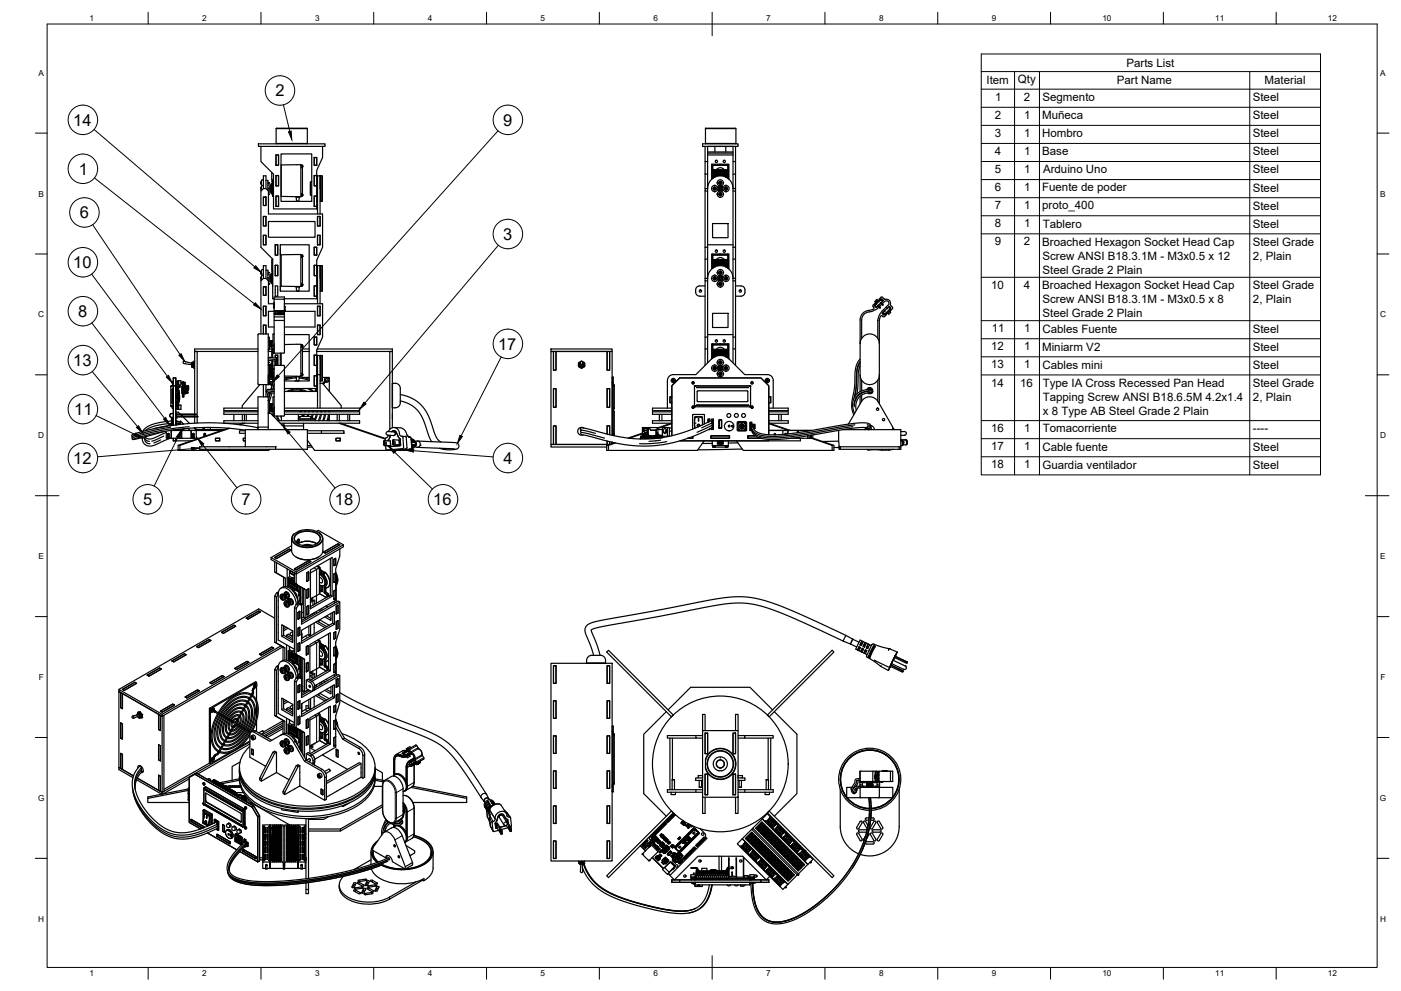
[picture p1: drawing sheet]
<svg xmlns="http://www.w3.org/2000/svg" width="594mm" height="420mm" viewBox="0 0 594 420" stroke-linecap="round" stroke-linejoin="round" font-family="sans-serif">
<defs><g id="words">
<g font-size="7">
<text x="116.8" y="40.9">2</text>
<text x="31" y="53.3">14</text>
<text x="213.4" y="53.3">9</text>
<text x="33.4" y="74.1">1</text>
<text x="33.9" y="92.6">6</text>
<text x="213.4" y="101.7">3</text>
<text x="31" y="113.7">10</text>
<text x="33.2" y="134.4">8</text>
<text x="211.2" y="148.3">17</text>
<text x="31" y="155.2">13</text>
<text x="31.5" y="176">11</text>
<text x="31.1" y="196.7">12</text>
<text x="213.5" y="196.7">4</text>
<text x="60.7" y="214.2">5</text>
<text x="102.4" y="214.2">7</text>
<text x="142" y="214.2">18</text>
<text x="183.7" y="214.2">16</text>
</g>
<g font-size="4.9">
<text x="477.6" y="28.3">Parts List</text>
<text x="418.3" y="35.8">Item</text>
<text x="431.6" y="35.3">Qty</text>
<text x="473.6" y="35.8">Part Name</text>
<text x="536.2" y="35.8">Material</text>
<text x="422" y="42.7">1</text>
<text x="434.2" y="42.7">2</text>
<text x="442" y="42.9">Segmento</text>
<text x="531.2" y="42.9">Steel</text>
<text x="421.9" y="50.4">2</text>
<text x="434.3" y="50.4">1</text>
<text x="441.9" y="50.5">Muñeca</text>
<text x="531.2" y="50.5">Steel</text>
<text x="421.8" y="58.1">3</text>
<text x="434.3" y="58.1">1</text>
<text x="441.9" y="58.1">Hombro</text>
<text x="531.2" y="58.2">Steel</text>
<text x="421.9" y="65.7">4</text>
<text x="434.3" y="65.7">1</text>
<text x="441.9" y="65.8">Base</text>
<text x="531.2" y="65.9">Steel</text>
<text x="421.8" y="73.4">5</text>
<text x="434.3" y="73.4">1</text>
<text x="442.3" y="73.5">Arduino Uno</text>
<text x="531.2" y="73.5">Steel</text>
<text x="421.8" y="81.1">6</text>
<text x="434.3" y="81.1">1</text>
<text x="441.9" y="81.2">Fuente de poder</text>
<text x="531.2" y="81.2">Steel</text>
<text x="421.8" y="88.7">7</text>
<text x="434.3" y="88.7">1</text>
<text x="441.9" y="88.8">proto_400</text>
<text x="531.2" y="88.9">Steel</text>
<text x="421.8" y="96.4">8</text>
<text x="434.3" y="96.4">1</text>
<text x="442.2" y="96.5">Tablero</text>
<text x="531.2" y="96.5">Steel</text>
<text x="421.8" y="104.1">9</text>
<text x="434.2" y="104.1">2</text>
<text x="441.9" y="104.2">Broached Hexagon Socket Head Cap</text>
<text x="531.2" y="104.2">Steel Grade</text>
<text x="442" y="110.1">Screw ANSI B18.3.1M - M3x0.5 x 12</text>
<text x="531.3" y="110">2, Plain</text>
<text x="442" y="116">Steel Grade 2 Plain</text>
<text x="420.3" y="122.5">10</text>
<text x="434.2" y="122.4">4</text>
<text x="441.9" y="122.6">Broached Hexagon Socket Head Cap</text>
<text x="531.2" y="122.6">Steel Grade</text>
<text x="442" y="128.5">Screw ANSI B18.3.1M - M3x0.5 x 8</text>
<text x="531.3" y="128.5">2, Plain</text>
<text x="442" y="134.4">Steel Grade 2 Plain</text>
<text x="420.6" y="140.9">11</text>
<text x="434.3" y="140.9">1</text>
<text x="442" y="141">Cables Fuente</text>
<text x="531.2" y="141">Steel</text>
<text x="420.3" y="148.5">12</text>
<text x="434.3" y="148.5">1</text>
<text x="441.9" y="148.6">Miniarm V2</text>
<text x="531.2" y="148.7">Steel</text>
<text x="420.3" y="156.2">13</text>
<text x="434.3" y="156.2">1</text>
<text x="442" y="156.3">Cables mini</text>
<text x="531.2" y="156.3">Steel</text>
<text x="420.3" y="163.9">14</text>
<text x="432.6" y="163.9">16</text>
<text x="442.2" y="164">Type IA Cross Recessed Pan Head</text>
<text x="531.2" y="164">Steel Grade</text>
<text x="442.2" y="169.9">Tapping Screw ANSI B18.6.5M 4.2x1.4</text>
<text x="531.3" y="169.9">2, Plain</text>
<text x="442.2" y="175.8">x 8 Type AB Steel Grade 2 Plain</text>
<text x="420.3" y="183.2">16</text>
<text x="434.3" y="183.2">1</text>
<text x="442.2" y="183.3">Tomacorriente</text>
<text x="531.3" y="183.3">----</text>
<text x="420.3" y="190.9">17</text>
<text x="434.3" y="190.9">1</text>
<text x="442" y="191.1">Cable fuente</text>
<text x="531.2" y="191.1">Steel</text>
<text x="420.3" y="198.6">18</text>
<text x="434.3" y="198.6">1</text>
<text x="442" y="198.7">Guardia ventilador</text>
<text x="531.2" y="198.7">Steel</text>
</g>
<g font-size="3.5">
<text x="37.9" y="8.9">1</text>
<text x="85.8" y="8.9">2</text>
<text x="133.6" y="8.9">3</text>
<text x="181.4" y="8.9">4</text>
<text x="229.3" y="8.9">5</text>
<text x="277.1" y="8.9">6</text>
<text x="324.9" y="8.9">7</text>
<text x="372.7" y="8.9">8</text>
<text x="420.6" y="8.9">9</text>
<text x="467.4" y="8.9">10</text>
<text x="515.3" y="8.9">11</text>
<text x="563.1" y="8.9">12</text>
<text x="16.3" y="32">A</text>
<text x="585.3" y="32">A</text>
<text x="16.3" y="83.3">B</text>
<text x="585.3" y="83.3">B</text>
<text x="16.2" y="134.6">C</text>
<text x="585.2" y="134.6">C</text>
<text x="16.2" y="185.8">D</text>
<text x="585.2" y="185.8">D</text>
<text x="16.3" y="237">E</text>
<text x="585.3" y="237">E</text>
<text x="16.4" y="288.3">F</text>
<text x="585.4" y="288.3">F</text>
<text x="16.1" y="339.6">G</text>
<text x="585.1" y="339.6">G</text>
<text x="16.2" y="390.8">H</text>
<text x="585.2" y="390.8">H</text>
<text x="37.9" y="413.9">1</text>
<text x="85.8" y="413.9">2</text>
<text x="133.6" y="413.9">3</text>
<text x="181.4" y="413.9">4</text>
<text x="229.3" y="413.9">5</text>
<text x="277.1" y="413.9">6</text>
<text x="324.9" y="413.9">7</text>
<text x="372.7" y="413.9">8</text>
<text x="420.6" y="413.9">9</text>
<text x="467.4" y="413.9">10</text>
<text x="515.3" y="413.9">11</text>
<text x="563.1" y="413.9">12</text>
</g>
</g></defs>
<!-- layer: Visible -->
<g fill="none" stroke="#000" stroke-width=".51">
<path d="M117.1 54.5h13.2M117.1 54.5l.2 6.5M130.3 54.5v6.3M299.1 54.5l12.8-.1v6.6M312.1 54.5h-13v6.5M109.6 61h28.2v1.1h-28.2zM110.6 62.1v6.4l5.4 5.3v14.8h18.3v-14.2M110.7 79.8v.3M110.7 77.4v.3M110.7 79.7h.1M110.7 77.3h.1M110.7 77.7l.1 .5"/>
<path d="M110.7 77.7l.1 .3M110.7 77.3l.1-.2-.1 .3M110.8 79.3h.1M110.8 76.9h.1M110.8 78.2h.1M110.8 78.2l.2 .5M110.8 79.3l-.1 .4M110.8 76.9l-.1 .4M110.8 79.5l-.1 .2M111 78.8l-.2 .5M111 78.7h.1M111.3 78.6h.4"/>
<path d="M111.3 78.6l-.3 .2M111.7 76.2h-.5l-.4 .7M111.7 79.9v-5.4h1.1v5.4M112.8 76.5h.8v4.3M113.6 78.4h1v3h-.8M113.6 79.6l.8 .3-.8 .4M113.6 77.2l.8 .4-.8 .3M114.6 79.9h.3M114.6 79h.3M114.6 79.2h.3M114.6 79.4h.3M114.6 79.5h.3"/>
<path d="M114.6 79.6h.3M114.6 79.7h.3M114.6 79.8h.3M115.1 78.1v3.6M115.2 73.1l.4 5.4M115.3 76.3v.8h.3M115.6 77.7h-.5v4.4h.5M116 78.5h-.4v4.8h.4M117 65.7h1.1v4.4h-1.1zM117 74.4h1.1v4.4h-1.1zM117.1 60.8h13.2M119.2 69.9v13.4"/>
<path d="M119.2 65.3h13v20.1h-13zM127.6 69.8l-8.4 .1M127.9 70.2l-.3-.4v13.6l-8.4-.1M127.9 71.1v-1.1h.2v1.1M127.9 71.1h.2M127.9 71.1h.4M128.2 70l.1 .4M128.2 70.9v.3M128.2 71.2v10.9M128.3 70.7h.1M128.3 70.4h.1M128.3 70.4v.1"/>
<path d="M128.3 70.7l-.1 .4M128.3 70.5h.1M128.3 70.5v.2M130.3 60.8l-.1 .2M131.7 77.1v5.7M132.2 77.1l-.6 .1v5.4l.6 .2M133.2 66.8h1.1v3.3M133.2 66.8v3.3h1.1M133.2 74.4v4.4h1.1h-1.1zM133.2 74.4h1.1M134.3 74.5h.2M134.6 74.7v10.5"/>
<path d="M135.7 74.5v5.4M135.7 74.5l.3 .2M135.7 74.5h-1.1v16.2M135.7 74.5v16.2M135.9 74.5v10.8M136 74.5a.88 .88 0 0 1 .9 .6 .88 .88 0 0 1-.2 .9v9.2l-.7 .1zM136.6 74.5v10.8M136.8 62.1v4.7l-2.5 5.4v2.2M297.9 61h15.1v1.1h-15.1zM299 62.1v6.4h1.1M299 68.5v5.3h1.1M299 73.8v6.1"/>
<path d="M299.1 60.8h13M300.1 79.9a5.4 5.4 0 0 1 5.3-5.4 5.4 5.4 0 0 1 5.4 5.4M300.1 62.1v17.8M300.1 79.9v38.1M300.1 79.9h-1.1v1.1h1.1M300.1 64.9h10.7M300.1 64.4h10.7M300.1 62.1h10.7M300.1 65.7h10.7M301.8 76v-6.4h7.3v6.4M302 69.8h.3M302.1 75.7v-5.8h6.7v5.8"/>
<path d="M302.1 69.9l-.1 5.9M302.3 75.6v-5.5h6.3v5.5M302.3 69.6v.3M302.4 75.5v-3.6h6v3.6M302.6 79.5l.3 .2M302.6 79.5l.2 .3M302.8 72.3h5.3v3v-3h-5.3v3zM302.8 79.8h-.4M302.9 79.8h-.1M302.9 79.3v.5M302.9 79.3v.4M302.9 79.3h.3"/>
<path d="M302.9 79.9v.1M303 79.9l-.6-.1v.3h.4M303.1 62.1v2.3M303.1 79.8v.1M303.1 73.3h4.6v1.1h-4.6zM303.1 79.8h.6v.3zM303.2 79.3l-.2 .5M303.2 79.3v.4M303.2 78.6h-.3M303.2 79.7v.1M303.2 79.8h.1M303.3 79.8h.4"/>
<path d="M303.3 72.6l4.5 .2M303.3 72.7h4.3M303.3 72.6l-.2 2.5M303.3 72.7l-.2 .6h4.6v-.5M303.3 73.5l.4 .3 .3-.3v.6h-.5zM303.4 72.8l.3 .3zM303.5 73.9l.4 .2zM303.5 79.5l-.2 .3M303.5 79.5l-.3 .2M303.8 72.8l.2 .3zM303.8 71.9a2 2 0 0 1 3.3 0M304.1 77.4v.3"/>
<path d="M304.2 73.6h.4l-.1 .5h-.3l.3-.3-.3 .1zM304.2 72.9l.2 .1zM304.5 72.8h.3v.3zM304.8 73h.1M304.8 73.6h.3l-.3 .1 .4 .1-.1 .3-.4-.1zM304.8 77.7h.4M304.8 77.4l.6 .1-.1 .7M304.8 77.4v.3M305 77.1l.2 .3M305 77.1l.3 .2M305 78.8l-.7 .7M305.2 77.7l-.2 .3"/>
<path d="M305.2 79.5l-.1 .7 .3-.7 .4 .2v.5l-.1-.7M305.2 77.4h.1M305.2 77.4h-.4M305.2 77.7l.1 .5M305.2 77.7h.1M305.3 69.6v.3M305.3 76.9h.3M305.3 78.2h.3M305.3 77.7l-.3 .3M305.3 76.9l.1 .6 .2-.6M305.3 76.9v.4M305.4 77.7h.1"/>
<path d="M305.4 73.6h.3l-.3 .1 .4 .1-.1 .3-.4-.1zM305.4 72.8l.2 .3h-.3zM305.4 62.1h.1M305.5 77.5l.6-.1zM305.5 77.4l.6 .3h-.4M305.5 77.6h.1M305.6 77.3v.1M305.6 77.7v.5M305.6 69.6v.3M305.6 77.7l.3 .3M305.6 76.9v.4M305.6 77.7h.1"/>
<path d="M305.7 77.7l.2 .3M305.8 72.8v.3zM305.9 78.8l.7 .7M305.9 73.6h.5l.1 .4-.5 .1 .5-.4-.4-.1 .1 .2h-.3zM305.9 72.8h.3v.3h-.3zM305.9 77.1l-.3 .2M305.9 78l-.3-.3v.5M305.9 77.1l-.3 .3M305.9 77.1l-.2 .3M306.1 77.4v.3M306.4 72.8l.1 .3zM306.5 72.9l.4 .1z"/>
<path d="M306.7 73.5l.1 .5 .2-.5 .3 .5 .1-.5v.6l-.3-.5-.4 .5zM306.8 77.4v.3M307 72.8v.3zM307.1 72.9l.3-.1v.3zM307.2 72.9l.1 .2zM307.2 79.8l.6 .1M307.2 79.8v.3h.4M307.4 79.5l.3 .3zM307.4 79.5l.2 .3M307.6 79.8h-.4M307.7 79.8h-.1M307.7 79.3l.1 .6z"/>
<path d="M307.7 79.3h.3M307.7 79.9v.1M307.8 72.8l-.1 2.3v-.7h-4.6v.7M307.8 62.1v2.3M307.9 79.8v.1M308 79.8h.1M308 79.7v-.4l-.2 .5M308 78.6h-.3M308 79.7v.1M308 79.8h.5M308.1 79.8h.4M308.3 79.5l-.2 .3"/>
<path d="M308.3 79.5l-.3 .2M308.5 79.8v.3l-.5-.2M308.6 69.8h.3v6M308.6 69.6v.3M308.9 69.8l-.2 .1M310.8 62.1v17.8M310.8 79.9v38.1M310.8 79.9h1.1M311.9 62.1v6.4h-1.1M311.9 68.5v5.3h-1.1M311.9 79.9v1.1h-1.1M311.9 73.8v6.1"/>
<path d="M110.7 80.2h.1M110.7 80.2l.1 .4M110.7 80.1l.1 .3M110.8 80.6h.1M110.8 80.6l.1 .2M111.7 99.8h1.1v4h-1.1M111.7 91.8v4h1.1M111.7 83.5h1.1v3.6h-1.1zM111.7 99.8v4M111.7 91.8h1.1v4M113.8 82.1l.6 .2-.6 .3M113.8 93.9h19.8v6.7h-19.8z"/>
<path d="M114.6 80h.3M114.6 80.2h.3M114.6 80.3h.3M114.6 80.4h.3M114.6 80.5h.3M114.6 80.6h.3M114.6 80.7h.3M114.6 80.9h.3M117 83.1h1.1v4.4h-1.1zM125.5 83.4h1.5M125.6 83.6l.2 1.7h.9l.2-1.7M126 85.3v.1"/>
<path d="M126.5 85.3v.1M127.9 82.1v1.1h.2M127.9 83.1l-.3 .3M127.9 82.1h.2M128.1 82.1v1.1M128.2 82.1l.1 .4M128.2 82.1v.2M128.3 82l-.4 .1M128.3 82.4v.2M128.3 82.4v.1M128.3 82.8h.1M128.3 82.5h.1"/>
<path d="M128.3 82.7v.1M128.3 82.8l-.1 .4M128.3 82.6v.1M128.3 82.7h.1M133.2 83.1v4.4h1.1h-1.1v-4.4h1.1zM134.3 85.3h.2M134.6 99.8h1.1v4h-1.1M134.6 91.8v4h1.1M134.6 91.8h1.1v4M134.6 99.8v4M135.7 85.3h.2M136 85.2l-.1 .1"/>
<path d="M299 81v23.8M302.2 94.8h6.5v6h-6.5zM302.4 80.1h.4M302.8 80.1l-.2 .3M302.8 80.1l-.2 .3zM302.9 80.1v.1M302.9 80.1h.1M302.9 80.2v.4M302.9 80.6h.3M303 80l-.1 .6M303.1 80l-.1 .1M303.2 80.2v.4"/>
<path d="M303.2 81.2h-.3M303.2 80.1l.3 .3zM303.2 80.1v.5M303.2 80.1h.1M303.3 80.1h-.1M303.3 80.1l.2 .3M303.7 80.1h-.4M304.1 82.2v.3M304.3 80.4l.7 .7M304.8 82.5h.4M304.8 82.2l.6 .1M304.8 82.2v.3"/>
<path d="M305 81.9l.2 .3M305 81.9l.3 .2M305 81.8l.3 .3M305.1 80.2h.7M305.2 82.5l-.2 .3M305.2 82.2h-.4M305.2 82.1v.1M305.3 82.6h.1M305.3 82.1v-.4h.3l-.2 .5M305.3 83h.3M305.3 82.6l-.3 .2M305.3 82.5v.5"/>
<path d="M305.3 81.7v.4M305.3 82.3v.1M305.4 82.4l-.1 .6M305.5 82.3l.6-.1zM305.5 82.2v.1M305.5 82.3l.6 .2h-.4M305.5 82.4l-.1 .1M305.6 82.1h.1M305.6 82.6l.3 .2M305.6 82.6v.4M305.6 81.7v.4M305.6 82.5v.5"/>
<path d="M305.6 82.5h.1M305.7 82.5l.2 .3M305.9 81.8l-.3 .3M305.9 81.9l-.3 .3M305.9 81.9l-.2 .3M306.1 82.2v.3M306.6 80.4l-.7 .7M306.8 82.2v.3M307.2 80.1h.4M307.6 80.1l-.2 .3zM307.6 80.1l-.2 .3M307.7 80.1v.1"/>
<path d="M307.7 80.1h.1M307.7 80.6h.3M307.8 80l-.1 .6v-.4M308 80l-.2 .1M308 80.1l.3 .3zM308 80.1v.5v-.4M308 81.2h-.3M308 80.1h.1M308.1 80.1h-.1M308.1 80.1l.2 .3M308.5 80.1h-.4M311.9 81v23.8"/>
<path d="M110.7 117.8v.4M110.7 115.4l.1 .7-.1-.3M110.7 115.8h.1M110.7 117.8h.1M110.7 115.4h.1M110.7 118.2h.1M110.7 118.2l.1 .5M110.7 115.8l.1 .5M110.7 118.2l.1 .3M110.8 117.4h.1M110.8 118.7h.1M110.8 115h.1"/>
<path d="M110.8 116.3h.1M110.8 116.3l.2 .5M110.8 118.7l.1 .2M110.8 117.4l-.1 .4M110.8 115l-.1 .4M110.8 117.5l-.1 .3M111 116.8l-.2 .6M111 116.8h.1M111.7 116.7l-.7 .1M111.7 114.3h-.5l-.4 .6M111.7 118v-5.4h1.1v5.4M112.8 114.6h.8v4.3"/>
<path d="M113.6 116.5h1v3h-.8M113.6 117.7l.8 .3-.8 .3M113.6 115.3l.8 .3-.8 .3M114.6 118.1h.3M114.6 118h.3M114.6 117h.3M114.6 117.1h.3M114.6 117.2h.3M114.6 117.3h.3M114.6 117.4h.3M114.6 117.5h.3M114.6 117.6h.3"/>
<path d="M114.6 117.8h.3M114.6 117.9h.3M114.6 118.2h.3M114.6 118.3h.3M114.6 118.4h.3M114.6 118.5h.3M114.6 118.6h.3M114.6 118.7h.3M114.6 118.8h.3M114.6 118.9h.3M114.6 119h.3M115.1 116.2v3.6"/>
<path d="M115.3 114.3v.8h.3M115.6 115.8h-.5v4.4h.5M115.6 109.8v.2M115.6 116.6v4.7M115.6 110h-.4v4.3h.4v2.3M116.7 103.8h1.1v4.3h-1.1zM116.7 112.5h1.1v4.4h-1.1M116.7 112.5v4.4M118.9 108h.3v13.3h-.3M118.9 105.7v2.3M118.9 103.8h12.2v19.6h-12.2zM127.6 107.9l-8.4 .1"/>
<path d="M127.9 108.2l-.3-.3v13.6l-8.4-.2M127.9 109.2h.2v-1.1h-.2v.9l.4 .2M128.2 108.1l.1 .4M128.2 109v.2M128.2 109.2v10.9M128.3 108.8h.1M128.3 108.5h.1M128.3 108.5v.1M128.3 108.6v.1M128.3 108.4v.1M128.3 108.7l-.1 .4M128.3 108.6h.1"/>
<path d="M128.3 108.7v.1M133.2 104.8h1.1v3.3M133.2 104.8v3.3h1.1M133.2 112.5v4.4h1.1h-1.1zM133.2 112.5h1.1M134.3 112.6h.2M134.6 112.8v10.5M135.7 112.6v5.4M135.7 112.6l.3 .2M135.7 112.6h-1.1v16.2M135.7 112.6v16.2M135.9 112.6v10.8"/>
<path d="M136 112.6l.7 .2-.1 10.6h-.6zM136.6 112.6v10.8M299 119.1v23.8M300.1 118a5.4 5.4 0 0 1 5.3-5.4 5.4 5.4 0 0 1 5.4 5.4M300.1 109.9h-1.1v8.1M300.1 104.8h-1.1v5.1M300.1 118v35.9M300.1 118h-1.1v1.1h1.1M300.1 103.8h10.7M301.8 114.1v-6.4h7.3v6.4M302 107.9h.3M302.1 113.8v-5.8h6.7v5.8"/>
<path d="M302.1 108l-.1 5.9M302.3 113.7v-5.5h6.3v5.5M302.3 107.7v.3M302.4 118.2h.4M302.4 113.5v-3.5h6v3.5M302.6 117.5l.3 .3M302.6 117.5l.2 .3M302.8 110.3h5.3v3v-3h-5.3v3zM302.8 118.2l-.2 .3M302.8 117.8h.1M302.8 117.8h-.4M302.9 118.2h.1"/>
<path d="M302.9 117.4v.4M302.9 118.2v.5M302.9 117.4h.3M302.9 118.7h.3M302.9 118.2l-.3 .3M302.9 118.1l-.5-.2v.3h.4M303 118.1l-.1 .6M303.1 117.9h.1M303.1 111.4h4.6v1.1h-4.6zM303.1 117.9l.6 .3M303.1 118.1h-.1M303.2 117.4l-.2 .5"/>
<path d="M303.2 117.4v.4M303.2 118.2v.5M303.2 116.7h-.3M303.2 119.3h-.3M303.2 117.8h.1M303.2 118.2l.3 .3M303.2 117.9h.5M303.2 118.2h.1M303.3 117.8h.4M303.3 110.7l4.5 .2M303.3 110.7h4.3M303.3 118.2l.2 .3"/>
<path d="M303.3 110.7l-.2 2.5M303.3 110.7l-.2 .7h4.6v-.5M303.3 111.6l.4 .3 .3-.3v.6h-.5zM303.4 110.9l.3 .3zM303.5 112l.4 .1zM303.5 117.5l-.2 .3M303.5 117.5l-.3 .3M303.7 118.2h-.4M303.7 117.9v.3M303.7 110.9l.3 .3zM303.8 110a2 2 0 0 1 3.3 0M304.1 115.4v.4"/>
<path d="M304.2 111l.2 .1zM304.2 111.6l.4 .1-.2 .5-.3-.1 .4-.1-.3-.1zM304.3 118.4l.7 .8M304.5 110.9h.3v.3zM304.8 111.1h.1M304.8 111.7h.4l-.4 .1 .4 .3h-.4zM304.8 115.8h.4M304.8 115.5h.6M304.8 115.4v.4M305 115.1l.2 .3M305 120l.3 .2M305 116.9l-.7 .7"/>
<path d="M305.1 118.3h.7M305.2 115.8l-.2 .3M305.2 117.6l-.1 .7M305.2 115.4l-.4 .1M305.2 115.4h.1M305.2 115.8h.1M305.3 107.7v.3M305.3 119.7h.3M305.3 114.9h.3M305.3 116.3h.3M305.3 115.8l-.3 .3M305.3 119.8v.4"/>
<path d="M305.3 115l.1 .5-.4-.4M305.3 115.8v.5M305.3 115v.4l-.3-.3M305.3 115.5v.8M305.4 111.7h.4l-.4 .1 .4 .1-.1 .3-.3-.1zM305.4 110.9l.2 .3h-.3zM305.5 115.5h.6zM305.5 115.7l-.3 .1M305.5 115.5h.1M305.5 115.7h.1M305.5 115.5l.6 .3h-.4M305.6 119.8l-.2 .5"/>
<path d="M305.6 115.4h.1M305.6 115.8l.3 .3M305.6 115.8v.5M305.6 115l-.2 .5M305.6 107.7v.3M305.6 119.8v.4M305.6 115v.4l.3-.3M305.6 115.8h.1M305.7 117.6l.1 .6v-.5l-.5-.1-.2 .7M305.7 115.8l.2 .3M305.8 110.9v.3zM305.9 116.9l.7 .7"/>
<path d="M305.9 111.7h.6v.4h-.5l.5-.3-.4-.1 .1 .2h-.3zM305.9 110.9h.3v.3h-.3zM305.9 120l-.3 .2M305.9 115.1l-.3 .3M305.9 115.1l-.2 .3M306.1 115.4v.4M306.4 110.9l.1 .3zM306.5 110.9l.4 .2zM306.6 118.4l-.7 .8M306.7 111.6l.1 .5 .3-.5 .2 .5 .1-.5v.6l-.3-.5-.4 .5zM306.8 115.4v.4M307 110.9v.3z"/>
<path d="M307.1 110.9l.3 .3zM307.2 110.9l.1 .2zM307.2 118.2h.4M307.2 117.9l.5 .2M307.2 117.9v.3M307.4 117.5l.3 .3zM307.4 117.5l.2 .3M307.6 118.2l-.2 .3zM307.6 117.8h.1M307.6 118.2l-.2 .3M307.6 117.8h-.4M307.7 117.8l-.1 .1"/>
<path d="M307.7 118.2h.1M307.7 117.4l.1 .5zM307.7 117.4h.3M307.7 118.7h.3M307.8 110.9l-.1 2.2v-.6h-4.6v.6M307.8 118.1l-.1 .6v-.5M307.9 117.9l.6 .3M308 118.1h-.2M308 118.2v.5v-.5M308 117.8h.1M308 117.8v-.4l-.2 .5M308 116.7h-.3"/>
<path d="M308 119.3h-.3M308 118.2l.3 .3zM308 118.2h.1M308 117.9h.5M308.1 117.8h.4M308.3 117.5l-.2 .3M308.3 117.5l-.3 .3M308.5 117.9v.3M308.5 118.2h-.4M308.6 107.9h.3v6M308.6 107.7v.3M308.9 107.9l-.2 .1"/>
<path d="M310.8 109.9h1.1v8.1M310.8 104.8h1.1v5.1M310.8 118v35.9M310.8 118h1.1M311.9 118v1.1h-1.1M311.9 119.1v23.8M111.7 137.9h1.1v3.7v-3.7zM111.7 129.9v4h1.1M111.7 121.6h1.1v3.6h-1.1zM111.7 137.9v3.7M111.7 129.9h1.1v4M113.8 120.2l.6 .2-.6 .3"/>
<path d="M116.1 130.4l-.1-.4 .1 .5M116.1 129.4l-.1 .6M116.1 129.2h.1M116.2 129.4l-.2-.6h-2.2v-9.7l-1-1.1h-1.1l-1.1 1.1v22.5M116.2 129.8v.5M116.2 130.4v.2M116.2 131.7v18v-4M116.2 126.9h4.1l.3 .3M116.2 126.7h-.6v-16.8l-5-5.1v-23.8l1.1-1.1h1.1l1 1.1v9.7h23v14.1l-2.5 5.5v16.4h-13.7M116.2 128.6v.5M116.2 128.8v.1M116.2 130v.1"/>
<path d="M116.2 132.9h.4M116.2 133.4h4.4M116.2 133.1h1.8M116.2 134.4h4.4M116.2 132h-2.4v6.6h2.4M116.3 128.2l-.3 .6 .1 .6M116.6 131.7v1.4M116.6 131.8v.3M116.7 121.2h1.1v4.4h-1.1zM116.9 133.1v-1.4l.2 1.4M116.9 133.1h.1M117.1 133v.1"/>
<path d="M117.1 132.9v.1M117.5 132.9v.2M117.5 132v.2M117.6 131.7l-.1 .3M117.7 131.7l-.2 .6 .5 .6M118 132h1.3v1.3h-1.3zM118 132.4h1.3M118.1 132h1M118.3 132.7h.6M118.9 121.3v2.1M119.3 133.1h1.3M119.5 131.7l.2 .6-.4 .6"/>
<path d="M119.7 131.7v.5M119.7 132.9l.1 .2M120.2 133l-.1 .1M120.2 132.9v.1M120.2 133.1l.1-1.4v1.4M120.2 133.1h.1M120.5 128.8l.1 .1M120.6 127v-1.1h-4.4v5.8h4.4v-.8M120.6 133.1l-.1 16.6h-4.7l.1-8.1M120.6 127.1v3.8M120.6 135.8l-4.4 .1M120.6 128.8h16.2v14.1l-2.5 5.5v16.3h-13.7"/>
<path d="M120.6 129.7l.3 .4-.2 .4M120.6 130.9v.5M120.6 129.8v.5M120.6 130l.1 .2M120.6 131.2l.1 .1M120.6 131.7v1.4M120.7 130.8l-.1 .1M120.7 130.6l-.1 .1M120.7 132l-.1 .1M120.7 131.7l.2-.4-.2 .7M120.7 130.9l.2 .4M120.7 130.6v.3"/>
<path d="M120.7 132h12.9v6.6h-13M120.7 131.8h-.1M120.9 130.1l-.2 .5M125.5 121.5v.2l1.5-.2M125.6 121.7l.2 1.7h.9l.2-1.7M126 123.4h.1M126.5 123.4h.1M127.9 120.2v1.1h.2M127.9 121.1l-.3 .4M127.9 120.2h.2M128.1 120.2v1.1M128.2 120.2l.1 .4"/>
<path d="M128.2 120.1v.3M128.3 120.1l-.4 .1M128.3 120.9h.1M128.3 120.9v.1M128.3 120.6h.1M128.3 120.6v.1M128.3 120.8v.1M128.3 120.9l-.1 .4M128.3 120.7h.1M128.3 120.7v.1M133.2 121.2v4.4h1.1h-1.1v-4.4h1.1zM134.3 123.4h.2"/>
<path d="M134.6 137.9h1.1v4h-1.1M134.6 129.9v4h1.1M134.6 129.9h1.1v4M134.6 137.9v4M135.7 123.4h.2M136 123.3l-.1 .1M296.7 125.6h2.3M299 121.2h-2.3a2.23 2.23 0 0 0-1.8 2.2 2.23 2.23 0 0 0 1.8 2.2M302.2 132.8h6.5v6.1h-6.5zM304.1 120.2v.4M304.8 120.6h.4M304.8 120.2l.6 .1"/>
<path d="M304.8 120.2v.4M304.8 120.6h.4l-.2 .3M305.2 120.6l-.2 .3M305.2 120.2l-.4 .1M305.2 120.2h.1M305.2 120.6h.1M305.3 121.1h.3M305.3 120.2l-.3-.3 .2 .3M305.3 120.6l-.3 .3M305.3 120.6v.5M305.3 120.3v.2M305.4 120.5l-.1 .6"/>
<path d="M305.5 120.3h.6zM305.5 120.3h.1M305.5 120.3l.6 .3h-.4l.2 .3M305.5 120.5h-.1M305.6 120.2h.1M305.6 120.6l.3 .3M305.6 120.6v.5M305.6 120.6h.1M305.8 120.1l-.1 .1zM306.1 120.2v.4M306.8 120.2v.4M311.9 121.2h2.3a2.23 2.23 0 0 1 1.8 2.2 2.23 2.23 0 0 1-1.8 2.2"/>
<path d="M311.9 125.6h2.3M370.8 129.7l.3-.2 .7 .7 .5-.5-.8 .7-.7-.7 .5-.9-.2-.3-1 1.3a.82 .82 0 0 1 .5 1.1 .82 .82 0 0 1-1 .5 4.6 4.6 0 0 0-4.9 4.2v30.4M370.9 127.8l.9-.8 .4 .4-.9 .9zM371.1 129.5l2.3-2.4 .7 .7-.4 .5 .9-.9-.7-.8-.9 .6-.3-.3 .8-.8 .5-.2 1 .9a2.24 2.24 0 0 1 2.7 2.7M371.1 129.3l.1 .1M371.3 128.9v.1M371.3 129l-.1 .2M371.3 129h.1M371.4 128.2l.2 .2M372.1 127.5l.3 .2M372.2 135.8h.2M372.2 135.8v7.6"/>
<path d="M372.5 130l.3-.2 .2 .2 .9-1 .3 .4 .3-.3-.4-.3 1-1a1.07 1.07 0 0 1 1.5 0 1.07 1.07 0 0 1 0 1.5l-3.3 3.5-1.1 3M372.8 129.8l-.4-.4-.3 .2 1 1 .3-.2-.3 .1M372.9 135.9v35.3M373.3 128.4l.2-.2 .4 .4-.2 .2zM373.3 130.3l-.3-.3a8.4 8.4 0 0 1-5.7 2.6l-1.4 1.2-.5 1.2v8.4M373.3 127.2l-.3 .3-.2-.2-1.5 1.5M373.4 127.1l.3-.2 .7 .7M373.4 128.6l-.9 .9M373.9 128.6l.2 .2-.2 .2-.2-.2M374.5 129.1l-.3 .3M374.5 132.4l.7 .8-.2 .2-.7-.7M374.5 131.5h.1"/>
<path d="M374.7 131.3h.1M375.2 131.7l-.3 .3M375.6 132.8l-.3 .3M375.7 130.3h.1M375.9 130.1h.1M376.3 132.6l.2 .2M376.4 130.5l-.3 .3M376.4 132.9l.9-.9 .4 .4-.9 .9zM376.8 130.1l.8 .7-2.4 2.4M377 131.9l.2 .2M377.3 131.3v.1M377.3 131.3h.1"/>
<path d="M377.3 131.5l-1.5 1.5-.2-.2M377.5 131.1l-.2 .2M377.5 130.9l.1 .1M377.7 129.5l.8 .9-.1 .5-.8 .8-.3-.2 .4-1-.6-.7-3 3.1 .6 .7 .9-.5 .3 .3-1.3 .9a.79 .79 0 0 0-1-.4 .79 .79 0 0 0-.5 .9l-.2 1M377.7 130.7l-.1 .1M81.3 154l-3-.8a.5 .5 0 0 0-.7 .3 .5 .5 0 0 0 .4 .6l3.3 .5M81.3 154.1l.1 1.3M81.3 155.5l.2 .1M81.3 155.5h.1M81.4 153.7l-.1 1.8M81.4 155.3l.1 .3M81.4 154.6l.1 1"/>
<path d="M81.5 153.8l.2 1.6zM81.5 155.6h.2M81.5 155.6h.1M81.6 153.6l.2 2zM81.6 153.6l-.2 .1M81.6 155.4l-.1 .2M81.6 153.6h.1M81.7 153.6l.2 .1 .1 1.9-.1-2M81.7 153.8l.1 1.8M81.8 155.6h.2M81.8 153.8l.1 1.6M81.9 153.6h.1"/>
<path d="M81.9 153.6h.2M82 153.8l.2 1.6zM82 155.6h.3M82 155.6h.1M82.1 153.6l.2 2M82.1 155.4v.2M82.1 153.6h.1M82.2 153.6l.1 1.7M82.2 153.6l.1 .2M82.3 155.9l.1 .3zM82.3 153.2v2.7M82.3 154.9v.7"/>
<path d="M82.3 153.6v.7M82.4 153.1l-.1 .2M82.4 156.2h.1M82.4 153.8h.1M82.4 155.4h.1M82.4 153.1h.1M82.4 153.1l-.1 .1M109.4 141.9l.2 21.1h4.6l.1-7a.66 .66 0 0 0 .1-.7 .66 .66 0 0 0-.7-.4M109.4 148h-26.9v1h26.9M109.7 141.6h4v21.5M109.7 141.6l-.3 .3M113.7 154.6h.9v1.5a1.06 1.06 0 0 1-.3 1.5"/>
<path d="M113.7 153.4l.7 .3-.7 .2M113.7 151.5h3.5l.2 .2v1l-.3 .3-3.4-.2M113.7 152.1l3.1 .2M113.7 148.2l.4 .1M113.7 149h1.5M114.1 143l-.4 .1M114.1 143v5.3M114.3 146.6v.1M114.3 144.7v2M114.3 156v.1M114.3 158h.4M114.3 160h.6"/>
<path d="M114.3 148h1.3M114.3 144.5l.1 2.3M114.3 144.5h.1M114.3 144.5v.2M114.3 146.7l.1 .1M114.4 144.5l.1 2.3M114.4 144.5v.2M114.4 146.8h.1M114.4 144.7l.2 2M114.5 146.8l1.1 1.1v3.7M114.5 144.5l.1 2.3M114.5 144.5h.1"/>
<path d="M114.5 144.5l-.1 .2M114.6 146.7v.1M114.6 146.7l-.1 .1M114.6 144.5l.1 2.3M114.6 144.5v.2M114.6 156.1h.3M114.6 156.9h.3M114.6 155.1h.3M114.6 155.2h.3M114.6 155.3h.3M114.6 155.4h.3M114.6 155.5h.3"/>
<path d="M114.6 155.6h.3M114.6 155.7h.3M114.6 155.8h.3M114.6 155.9h.3M114.6 156.2h.3M114.6 156.3h.3M114.6 156.5h.3M114.6 156.6h.3M114.6 156.7h.3M114.6 156.8h.3M114.6 157h.3M114.6 146.8h.1"/>
<path d="M114.6 144.7l.1 2M114.6 144.7h.1M114.7 144.7v2M114.7 144.5l.1 2.3M114.7 157.9v.9M114.7 144.5h.1M114.7 144.5v.2M114.7 157.9v.1M114.7 158l.2 2M114.7 146.7l.1 .1M114.7 146.7v.1M114.7 158h.1"/>
<path d="M114.8 144.5l.1 2.3M114.8 158l.1 2M114.8 144.5l.1 .2M114.8 157.9l.1 2.2M114.8 157.9h.3M114.8 146.8h.1M114.8 157.9v.1M114.9 144.7l.1 2M114.9 144.7v2M114.9 160l-.1 .1M114.9 160v.1M114.9 157.9l.1 2.2"/>
<path d="M114.9 157.9l.1 .1M114.9 157.1h-.3h.3M114.9 144.5l.1 2.3M114.9 146.7h.1M114.9 144.5h.1M114.9 144.5v.2M114.9 146.7v.1M115 158l.1 2.1M115 158v2M115 158l.1 2M115 146.7v.1M115 144.5l.1 2.3"/>
<path d="M115 144.5v.2M115 146.8h.1M115 144.7l.1 2M115 160h.1M115 160v.1M115.1 160v.1M115.1 154.3l-.2 3.6M115.1 157.9l.1 2.2M115.1 157.9v.1M115.1 144.5l.1 2.3M115.1 144.5h.1M115.1 144.5l-.1 .2"/>
<path d="M115.1 158l.2 2M115.1 146.7l.1 .1M115.1 146.7v.1M115.2 144.5l.1 2.3M115.2 144.5l.1 .2M115.2 157.9l.1 2.2M115.2 157.9h.1M115.2 146.8h.1M115.2 157.9l-.1 .1M115.3 144.7v2.1M115.3 144.7v.5M115.3 144.7v.6"/>
<path d="M115.3 160l-.1 .1M115.3 160v.1M115.3 146.6h.5M115.3 144.7h.5M115.3 157.9l.1 .1M115.3 153l.3 .2M115.4 158v2M115.4 158l.1 2M115.4 157.9l.1 2.2M115.4 157.9v.1M115.4 157.9h.1M115.4 160h.1"/>
<path d="M115.4 160v.1M115.5 157.9l.1 2.2M115.5 160v.1M115.5 157.9v.1M115.5 158l.2 2M115.6 153.9h-.5v4M115.6 147.8v.3M115.6 153v1.6M115.6 154.6v3.4M115.6 148.1h-.4v3.5M115.6 157.9l.1 2.2M115.6 157.9h.1"/>
<path d="M115.6 157.9l-.1 .1M115.6 153v4.9M115.7 160l-.1 .1M115.7 160v.1M115.7 157.9l.1 2M115.7 157.9l.1 .1M115.9 141.6h.3M116.3 156.5l-.2-.2a.61 .61 0 0 0-.5 .4 .61 .61 0 0 0 .2 .7l.1 4.2M116.7 150.6h1.1v4.3v-4.3h-1.1v1.1zM116.7 153l.1 1.9zM117.4 152v.3M117.4 152.8v2"/>
<path d="M117.4 152.7v2.2M118.9 149.7v5.2M119.2 149.7v5.2M120.6 141.9h10.5v19.6h-10.5M125.5 159.5h1.5M126.9 159.7l-.2 1.7h-.9l-.2-1.7-5 1.1M126.9 159.8l4.2 1M127.6 146l-7 .1M127.9 146.3l-.3-.3v13.5l-7-.1M127.9 158.3v1h.2M127.9 159.2l-.3 .3M127.9 147.2h.2"/>
<path d="M127.9 158.3h.2M127.9 147.2l.4 .1M128.1 146.2v1M128.1 146.2h-.2v1M128.1 158.3v1M128.2 146.1l.1 .4M128.2 158.3l.1 .4M128.2 147.1v.2M128.2 158.2v.2M128.2 149h2.9M128.2 147.3v10.9M128.2 148h2.9"/>
<path d="M128.3 158.2l-.4 .1M128.3 158.7h.1M128.3 159v.1M128.3 159h.1M128.3 158.7v.1M128.3 146.8v.1M128.3 146.5h.1M128.3 146.7v.1M128.3 158.9v.1M128.3 146.5v.2M128.3 146.8l-.1 .4M128.3 158.9l-.1 .4"/>
<path d="M128.3 158.8h.1M128.3 158.6v.1M128.3 146.7h.1M128.3 158.8v.1M128.3 146.8h.1M133.2 142.9h1.1v3.3M133.2 142.9v3.3h1.1M133.2 159.3v4.4h1.1h-1.1v-4.4h1.1zM133.2 150.6v4.3h1.1h-1.1zM133.2 150.6h1.1M134.3 150.7h.2M134.5 148h31.9v1h-32.1"/>
<path d="M134.6 150.8v10.5M135.7 150.7v1.6M135.7 150.7l.3 .1M135.7 150.7v22.3M135.7 158.8h-1.1v14.2M135.7 150.7h-1.1v8.1M135.9 150.7v10.8M136 150.7l.7 .1v9.2a.88 .88 0 0 1 .2 1 .88 .88 0 0 1-.9 .5zM136.6 150.7v10.8M233.6 148h26v1h-26zM234.7 149h1.1v7.9h-1.1zM245.3 154.9v.5l.9 .5"/>
<path d="M245.3 154.3v.6M245.3 154.9l.4 .7M245.7 153.6l-.4 .7M245.7 155l-.1-.8 .5-.5-.5 1.1 .4 .6 .4 .1M246.1 153.8l.4 .9 .4-.1M246.1 153.8l-.4 .6 .1 .6 1 .5M246.2 153.8a.5 .5 0 0 1 .4-.7 .5 .5 0 0 1 .5 .7M246.2 153.9a.84 .84 0 0 0-.2 1.3 .84 .84 0 0 0 1.3 0 .84 .84 0 0 0-.2-1.3M246.2 154a.75 .75 0 0 0-.1 1.1 .75 .75 0 0 0 1.1 0 .75 .75 0 0 0-.2-1.1M246.2 155.9l.4 .3 .4-.3M246.2 153.3h.8M246.2 153.3l-.9 .5v.5"/>
<path d="M246.2 155.9h.8M246.3 154.2a.58 .58 0 0 0-.1 .8 .58 .58 0 0 0 .9 0 .58 .58 0 0 0-.1-.8M246.3 153.3h-.1M246.4 155.5h.4M246.5 155.5h.2M247 153.3h.1M247 153.3l.6 .3M247.1 153.8l-.3 .8M247.1 153.8l.5 .8-.5-.8M247.3 155.3l.2-.7-.2-.5 .1 .9-.6 .4M247.3 155.3l-.5 .2M247.6 153.6l.3 .2v.5"/>
<path d="M247.6 155.6l-.6 .3M247.6 153.6l.3 .7M247.6 154.6l-.3 .7M247.9 154.9v.5l-.3 .2M247.9 154.3v.6M247.9 154.9l-.3 .7M257.5 149h1v7.9h-1zM258.5 149h1.1v35.6v-21.6l.5 .3v21.1l-.4 .2M258.5 149v7.9h-1v-7.9h-21.7v7.9h-1.1v-7.9h-1.1v39.4h1.1v-7.8h1.1v7.8h21.7M300.1 147.9h-1.1v7M300.1 142.9h-1.1v5M300.1 141.9h10.7"/>
<path d="M301.8 152.1v-6.3h7.3v6.3M302 146h.3M302.1 151.8v-5.7h6.7v5.7M302.1 146.1l-.1 5.8M302.3 151.7v-5.4h6.3v5.4M302.3 145.8v.3M302.4 156.2l.4 .1M302.4 151.6v-3.5h6v3.5M302.6 155.6l.3 .3M302.6 155.6l.2 .3M302.6 155.6l.3 .2M302.8 148.4h5.3v3v-3h-5.3v3z"/>
<path d="M302.8 156.2l-.2 .3M302.8 156.3l-.2 .2M302.8 155.9h-.4M302.9 155.9h-.1M302.9 156.3h.1M302.9 155.4v.5M302.9 156.3v.4M302.9 155.4h.3M302.9 156.3l-.3 .3M302.9 156.2l-.5-.3v.3l.4 .1M303 156.2l-.1 .5h.3v-.4M303.1 156h.1"/>
<path d="M303.1 149.5h4.6v1h-4.6zM303.1 151.2v-.6h4.6v.6M303.1 156l.6 .3M303.1 156.2h-.1M303.2 148.8h4.4l.1 .6h-4.6zM303.2 155.4l-.2 .6M303.2 155.4v.5M303.2 156.3v.4M303.2 154.8h-.3M303.2 157.4h-.3M303.2 155.9h.1M303.2 156.3l.3 .2"/>
<path d="M303.2 156.3l.3 .3M303.2 155.9h.5M303.2 156.3h.1M303.3 156.3h-.1M303.3 155.9h.4M303.3 156.2l.2 .3M303.3 149.6l.4 .3 .3-.3v.7l-.5-.1zM303.4 148.9l.3 .4zM303.5 155.6l-.2 .3M303.5 155.6l-.3 .2M303.5 150l.4 .2zM303.7 156.2l-.4 .1"/>
<path d="M303.7 155.9v.3M303.7 149l.3 .3zM303.8 148.1a2 2 0 0 1 3.3 0M304.1 158.3v.3M304.1 153.5v.3M304.2 149l.2 .2zM304.2 149.7l.4 .1-.1 .4h-.4l.4-.1zM304.3 156.5l.7 .7M304.5 148.9h.3v.4zM304.8 149.1h.1M304.8 158.3l.6 .1M304.8 153.8l.4 .1"/>
<path d="M304.8 153.5l.6 .1M304.8 153.5v.3M304.8 158.6h.4M304.8 153.8h.4M304.8 149.7l.4 .1-.4 .1 .4 .1-.2 .3-.3-.1zM305 153.2l.2 .3M305 158l.3 .3M305 153.2l.3 .3M305 154.9l-.7 .8M305.1 156.3h.7M305.2 158.6l-.2 .3 .3-.2M305.2 153.8l-.2 .3"/>
<path d="M305.2 155.6l-.1 .7M305.2 158.3h.1M305.2 158.7l-.2 .3M305.2 153.9l-.2 .3M305.2 158.3h-.4v.3h.4M305.2 153.5h-.4M305.2 158.7h.1M305.2 153.5h.1M305.3 145.8v.3M305.3 157.8h.3M305.3 153h.3M305.3 159.1h.3"/>
<path d="M305.3 154.3h.3M305.3 158.3l-.3-.3 .2 .3M305.3 153.9l-.3 .3M305.3 157.8v.5M305.3 158.7v.4M305.3 153.9v.4M305.3 153l.1 .6zM305.3 153.9h.1M305.3 153.6v.2M305.3 158.4v.2M305.4 158.6l-.1 .5M305.4 153.8l-.1 .5"/>
<path d="M305.4 148.9l.2 .4h-.3zM305.4 149.7h.4l-.4 .1 .4 .2-.2 .3-.3-.2zM305.5 153.6l.6-.1zM305.5 153.6h.1M305.5 158.4h.1M305.5 158.4l.6 .2M305.5 153.6l.6 .2h-.4M305.5 158.6h-.1M305.5 153.8h-.1M305.6 158.3h.1M305.6 158.7l.3 .3M305.6 158.7v.4"/>
<path d="M305.6 157.8l-.2 .6M305.6 153.5h.1M305.6 153.9l.3 .3M305.6 153.9v.4M305.6 145.8v.3M305.6 158.7l.3 .2zM305.6 157.8v.5M305.6 153.5v-.5l-.2 .6M305.6 158.7h.1M305.6 158.3h.5M305.6 158.6v.1M305.6 153.9h.1"/>
<path d="M305.7 158.3h.4M305.7 155.6l.1 .7v-.4l-.4-.2-.3 .6M305.7 153.8l.2 .3M305.8 148.9v.4zM305.7 158.3h.1M305.9 154.9l.7 .8M305.9 149.7l.6 .1v.4l-.5 .1 .5-.4-.4-.2 .1 .3h-.3zM305.9 148.9h.3v.4h-.3zM305.9 153.2l-.3 .3M305.9 158l-.3 .3M305.9 153.2l-.2 .3M306.1 158.6h-.4"/>
<path d="M306.1 158.3v.3M306.1 153.5v.3M306.4 148.9l.1 .4zM306.5 149l.4 .2zM306.6 156.5l-.7 .7M306.7 149.6l.1 .6 .2-.6 .3 .6 .1-.6v.7l-.3-.6-.4 .6zM306.8 153.5v.3M306.8 158.3v.3M307 148.9v.4zM307.1 149l.3-.1v.4zM307.2 149l.1 .2zM307.2 156.3h.4"/>
<path d="M307.2 155.9l.5 .3M307.2 155.9v.3M307.2 156.2l.4 .1M307.4 155.6l.3 .3zM307.4 155.6l.2 .3M307.6 156.3l-.2 .3zM307.6 156.2l-.2 .3M307.6 155.9h-.4M307.7 155.9h-.1M307.7 156.3h.1M307.7 155.9v-.5v.5M307.7 156.3v.4"/>
<path d="M307.7 155.4h.3M307.7 156.7h.3M307.8 156.2l-.1 .5M307.8 148.9v2.3M307.8 148.9l-4.6-.1-.1 2.4M308 156.2h-.2M308 156.3v.4M308 155.9v-.5l-.2 .6M308 154.8h-.3M308 157.4h-.3M308 155.9h.1M308 155.9v.3l.5 .1"/>
<path d="M308 156.3l.3 .2M308 156.3l.3 .3M308 155.9h.5M308 156.3h.1M308.1 156.3h-.1M308.1 156.2l.2 .3M308.1 155.9h.4M308.3 155.6l-.2 .3M308.3 155.6l-.3 .2M308.5 155.9v.3M308.5 156.2l-.4 .1M308.6 146h.3v5.9"/>
<path d="M308.6 145.8v.3M308.9 146l-.2 .1M310.8 147.9h1.1v7M310.8 142.9h1.1v5M364.7 152.3l-1.4 2.2-.7 2.8-.2 6-1.3 8.3 .3 2.3 .7 1.9M364.7 153.3l-1.3 3.3-.4 7.4-.8 4.6M364.7 153.8l-.8 1.5-.5 2.1-.3 6.9-.7 3.9M364.7 155.1l-.8 3.3-.5 8.6M364.7 159a4.1 4.1 0 0 0 4.1 4.1 4.1 4.1 0 0 0 4.1-4.1M364.7 145.7a4.1 4.1 0 0 1 4.1-4.1 4.1 4.1 0 0 1 4.1 4.1M72.4 163.8v8.4M72.4 172.1h1.1z"/>
<path d="M72.4 163.9h1.1M72.4 163.8h1.1M72.5 172.2l.6 .3M72.7 177l-.1 1.5M72.7 163.9h.4M72.7 163.5h2.4M72.7 172.1v.1M72.7 163.5l-.2 .3M72.8 177h.7M72.8 175.3h.7M72.8 175.3a.84 .84 0 0 0-.8 .9 .84 .84 0 0 0 .8 .8M72.8 175.3a.85 .85 0 0 0-.8 .8 .85 .85 0 0 0 .8 .9"/>
<path d="M72.8 179.6v.3M72.8 179.5l-6.8 1-2.6 .9-1.9 1.2M72.8 177v1.5M72.8 179.6h.4M73 179.2v.4M73 178.7h.5l-.3 .3M73 178.7l-.2 .9M73 179.6h.1M73 179.2h.2M73 179.2h.1M73 170.8l.5 .4M73.1 172.1l-.4 .1"/>
<path d="M73.1 164.9v6.2M73.2 172.2v.9zM73.2 161.8v1M73.2 178.5l-5.6 .7-3.3 .8-2.4 1.3-1.3 1.6M73.2 179.8l-4 1.2M73.2 179h.3M73.2 179v1.4M73.2 179.9h.3M73.2 173.1h.3M73.2 162.8h.3M73.2 161.8h.3M73.2 164.8v6.4"/>
<path d="M73.3 179.8v.1M73.3 163.8v.1M73.3 172.1v.1M73.4 164.8l-.4 .3M73.5 177.6l-.3 .1M73.5 177.7h-.3v1M73.5 160.2v20.1M73.5 160.2h1v3.4M73.5 160.2h1v20M74.5 178.6h.9l-.9 .1M74.5 179h.3M74.5 170.3h.6v.6h-.6"/>
<path d="M74.5 168.2h.6v.4l-.3-.2 .3-.2M74.5 165.1h.6v.6h-.6M74.5 167.2l.6-.1-.5 .4 .2 .1M74.5 172.2h.6M74.5 171.2h.6M74.5 163.8h.6M74.5 171.9h.6M74.5 164.8h.6M74.5 165h.6M74.5 171h.6M74.5 168.3l.2 .1M74.5 167.3l.2 .1"/>
<path d="M74.5 171.5h.6M74.5 164.1h.6M74.5 164.5h.6M74.5 173.1h.6M74.5 162.8h.6M74.5 174.8h1.1l.9 .8M74.7 178.7h.5M74.7 168.6l-.2 .1M74.7 167.6l-.2 .1M74.7 179.4h1.1l-1.1 .2M74.7 179.8l.1 .1M74.7 179l-.2 .9"/>
<path d="M74.8 179v-.3v.5M74.8 167.6l.3-.2v.4h-.6M74.8 179.6v.5M74.8 168.4l-.2 .1 .5 .3h-.6M74.8 179l-.1 .2M74.8 179.9l-.1 .2M74.8 179.9l-.1 .1M74.8 167.6l.3 .2M74.9 175.3h-.4h.4v1.9h-.4M74.9 176.7h9zM75.1 171.9v1.6M75.1 161.8h-.6"/>
<path d="M75.1 161.5v1.6M75.1 168.3v1.6M75.1 166.1v1.6M75.4 178.7h.6v1.3M75.7 164h.7v.3h-.7v.3M75.7 161.5h-.6v12h.6M75.7 165.3v.9M75.7 168v.5M75.7 163.4h.7v.6M75.7 171.7l1 .2v1.6l-1 .1M75.7 171.3h.1M75.7 173.5h.1"/>
<path d="M75.7 161.5v12M75.7 163.8h.1M75.7 168.4h.1M75.7 170.1h.1M75.7 166.1h.1M75.7 167.7h.1M75.7 164.6h.1M75.7 163.1h.1M75.7 161.5h.1M75.7 171.9h.1M75.7 166.1l.4 .4-.4 1.2M75.7 168.5l.4 .4"/>
<path d="M75.7 171.3v.4M75.7 171.7v1.9M75.7 161.4h1v1.8h-1zM75.7 168.2h.2M75.7 166h.2M75.7 165.5h.2M75.8 179.8h.2M75.9 165.5h.1M75.9 168.2h.1M75.9 166h.1M75.9 165.5v.5M75.9 168.2v.4"/>
<path d="M76 179.7l-.2 .3M76.1 168.9l-.1 .9-.3 .2M76.1 167.2v1.6M76.1 168.2v1.4l-.4 1.3M76.6 175.8l.8 .5M76.7 162.2h.6M76.7 162.5h.6M77.1 165.7l.2-.2-.1 .4zM77.1 166.5l.2-.1-.1 .3zM77.1 176.3h.3M77.2 176.3h.2M77.2 163.9l.1 .3z"/>
<path d="M77.2 164.7l.1 .3zM77.2 164.7h.1M77.2 163.9h.1M77.2 165.9h.1M77.2 166.7h.1M77.4 162v.6M77.4 161.9h.5v6.5h-.5zM77.4 163.7v.6M77.4 164.6v.6M77.4 165.4v.6M77.4 166.3v.6M77.4 179.4v.4"/>
<path d="M77.6 176.7l2.8 2.9M77.8 179.8l-1.2-1.3v1.4M77.9 163.5v.1M77.9 163.1h.1M77.9 167.6h.1M77.9 167.6v.5M77.9 166.4h.1M77.9 166.5h.1M77.9 161.9v.9M77.9 166.8v.2M77.9 163.6v1.7M77.9 163.1v.1"/>
<path d="M77.9 163.2v.2M77.9 166.5v.3M77.9 163.3h.1M77.9 166.3v.1M77.9 166.3h.1M77.9 165.5v.4M77.9 164.3l.9 .1M77.9 164.5h.9M77.9 163.7h1.4M77.9 165.2h.9M77.9 166.9h.9M77.9 162h.1"/>
<path d="M77.9 162.6h.1M77.9 165.9h.1M77.9 165.5h.1M77.9 163.4h.1M77.9 162v.6M77.9 166.5v.5l.9-.1M77.9 163.5l.1 .1M77.9 162.2h.5M77.9 162.5h.5M77.9 166.3h.2M77.9 163.4h.3M77.9 166.5l.4 .1"/>
<path d="M78 166.3h-.1M78 166.4h.4M78 166.3v.1M78 165.5l.2 .4M78 166h.1M78 165.5h.1M78 165.9v.4M78.1 165.3l-.1 .2M78.1 165.9v.1M78.1 166h.1M78.1 166v.3M78.1 165.4v.1"/>
<path d="M78.1 166.3h.3M78.1 165.4h.3l-.2 .2M78.1 165.3v.1M78.2 165.9l.2 .1h-.3M78.2 165.9h-.2M78.2 163.4v.1M78.2 163.5l-.2-.2 .1 .3M78.2 163.5v.1M78.3 163.2h.1M78.3 163.2v.1M78.3 165.3v.1M78.3 165.6v.3"/>
<path d="M78.3 166v.3M78.3 166.4v.2M78.3 166.6h.1M78.3 163.2h-.4M78.4 163.2h.3v.4M78.4 163.2v.4M78.4 165.3v1.3M78.4 162.2v.3zM78.7 165.3v.5M78.7 165.9v.3M78.7 166.1h.1M78.7 165.3v1.2l-.3 .1"/>
<path d="M78.7 166.2h.1M78.8 163.6v.8M78.8 163.6h-.9v.8h.9M78.8 164.4v.9M78.8 164.4h-.9v.9h.9M78.8 166.1v.8M78.8 166.4h1v.3h-1M78.8 164.7h1.1M78.8 164.2h1.1M78.8 163.9h.5M78.8 165h.5M79.3 166l-.6 .1"/>
<path d="M79.3 163.7v1M79.3 164.7l.1 .5 .5 .1 .1-.6M79.3 164.2h.1M79.3 164.7h.1M79.3 163.7l.6-.1 .1 1.1M79.4 163.9l.2 .1M79.4 163.9v.3M79.4 165h.4zM79.5 165.5h.3v.4h-.3M79.5 165.3v.7h-.8M79.5 165.1h.3M79.5 163.8v.1"/>
<path d="M79.5 165v.1M79.5 163.8h.1M79.5 163.8h.3M79.6 164h.1M79.6 164.8h.1M79.6 164.8l-.2 .2M79.8 164.2h-.3v.5M79.8 163.8v1.3M79.8 164.7l-.2 .1M79.8 163.8h.1M79.8 164.2h.1M79.8 164.7h.1"/>
<path d="M79.9 164.7h.1M80 164.2h-.1M82.5 175.6v-26.6h1.1v27.5M82.5 175.8v.7M82.5 176.7v2.7M83.2 175.6h-8.3l8.3 .2M83.6 176.7v2.7M83.9 176.5h-9l9 .2M99.1 175.7v2.7M102.7 175.7v2.7M103 179.4h.7M103 179.4l-1.8 .6"/>
<path d="M103.7 175.7v2.7M103.7 179.4h5.7M103.7 179.4l-1.9 .7M104.4 175.7v2.7M109.4 173h-14.5v1.1h14.5M109.4 178.4h-14.5v1h8.1M109.4 174.6h-14.5v1.1h14.5M110.2 163.1l-7.5 8.9v1M111.7 163.1v5.2M112.8 166h.4M112.8 163.1v5.2M113.5 167.5l-.2 .8"/>
<path d="M113.6 166.4l2.6 .3M113.7 175.3h1.1l5.8 6v.9M113.7 174.8l.4 .2M113.8 166.4l.4 1.6-.4 1.7M114.1 169.7l-.4 .1M114.1 169.7v5.3M114.1 166.5l.1 1M114.3 173.3h.1M114.3 171.3v2M114.3 162.6l.9 1M114.3 160.8h1.5M114.3 161.8h1.3"/>
<path d="M114.3 174.1h1.5M114.3 174.6h1.5M114.3 171.2l.1 2.3M114.3 171.2h.1M114.3 171.2v.1M114.3 173.3l.1 .2M114.4 171.2l.1 2.3M114.4 171.2v.1M114.4 173.5h.1M114.4 171.3l.2 2M114.5 166.5l-.3 .9M114.5 171.2l.1 2.3"/>
<path d="M114.5 171.2h.1M114.5 171.2l-.1 .1M114.6 173.3v.2M114.6 173.3l-.1 .2M114.6 171.2l.1 2.3M114.6 171.2v.1M114.6 173.5h.1M114.6 171.3l.1 2M114.6 171.3h.1M114.7 171.3v2M114.7 166.5l-.5 1.6M114.7 160.1v-1.3l.1 1.3"/>
<path d="M114.7 171.2l.1 2.3M114.7 160.1h.1M114.7 171.2h.1M114.7 171.2v.1M114.7 173.3l.1 .2M114.7 173.3v.2M114.8 171.2l.1 2.3M114.8 171.2l.1 .1M114.8 173.5h.1M114.9 171.3l.1 2M114.9 171.3v2M114.9 165l-.2 .2"/>
<path d="M114.9 171.2l.1 2.3M114.9 160.1h.1M114.9 173.3h.1M114.9 171.2h.1M114.9 171.2v.1M114.9 173.3v.2M115 173.3v.2M115 171.2l.1 2.3M115 171.2v.1M115 173.5h.1M115 171.3l.1 2M115.1 171.2l.1 2.3"/>
<path d="M115.1 160.1h.1M115.1 171.2h.1M115.1 171.2l-.1 .1M115.1 173.3l.1 .2M115.1 173.3v.2M115.1 174.1l.1 .5M115.2 171.2l.1 2.3M115.2 171.2l.1 .1M115.2 175.7l.6 .1M115.2 160h.1M115.3 171.3v.5M115.3 171.3v.7"/>
<path d="M115.3 171.3v2.1M115.3 173.4v.1M115.3 173.3h.5M115.3 171.3h.5M115.3 171.3h.1M115.3 175.7v.1M115.3 166.6l-1 3.6M115.3 160.1h.1M115.5 160.1h.1M115.6 174.1v.5M115.6 162h-1.3l1 1.1M115.6 160v.8"/>
<path d="M115.7 160.1h.1M115.8 168.4v7.8M115.8 161.3l-1 3.9M115.8 164.7h.4M115.8 161.6l-.8 3.6M116.2 172.3v4.1v-21.5h4.1l.3 .3v21l-4.7 .2M116.2 168.3l-.4 .1M116.2 162.8l-.5 2.5M116.2 165.3l-2.7-.2-.4 .3 .1 .5M116.2 166l-3-.1 .3 2.4M116.3 161.5l-.4 .2M117.2 176.4l.9 2"/>
<path d="M117.7 176.4l.9 2M117.8 178.4h34.7v1h-8.1M118.9 179.4h24.8M119 176.4l.3 .7M119.3 176.4v2M120.4 179.4v1.2h8.3M120.6 173h31.9v1.1h-31.9M120.6 174.6h31.9v1.1h-31.9M120.6 160h2.7M120.6 166h14M121.2 164.7l-.6 .3M122.6 166a8.5 8.5 0 0 1 6.4 0"/>
<path d="M125.7 160.2l-2.2 .2-2.9 .9M126 161.5h-1M126.5 161.4l.1 .1M126.5 177.6l7 .1M126.5 176.9h.9v-.3h4.3v1M126.5 177.7h7.2v.7M126.5 175.7v2.7M126.6 176.6h.8M126.8 160.3l4.3 1M127.2 174.1v.5M127.5 174.1l-.2 .5M127.9 174.1l-.1 .5"/>
<path d="M128.1 175.7v.9M128.1 175.9l.7 .7M128.1 176.5l.1 .1M128.3 160h2.8M128.7 175.7l-.3 .4M128.7 179.4v2.8M129.2 175.7l-.5 .7M129.2 174.1l-.1 .5M129.6 174.1v.5M130 166a8.9 8.9 0 0 0-8.4 0M130.4 164.7l1.9 1.3M130.6 175.7l-.5 .9"/>
<path d="M130.9 174.1v.5M131 175.7l-.4 .9M131.3 164.7l1.7 1.3M131.3 174.1v.5M131.7 176.9h.8v.7M132.4 175.7l-.5 1.2M132.6 174.1v.5M132.8 175.7l-.4 1.2M133 174.1v.5M133.5 164.7l.6 .6M134.1 164.7l.3 .3M134.1 175.7l-.6 1.9"/>
<path d="M134.3 161.5h.2M134.3 163.2l.3 .3M134.3 174.1v.5M134.3 162.7l.4 .2M134.4 165.6l.3 .3M134.6 175.7l-.9 2.3M134.6 165.3l-.6 .7M134.6 164.7l-1.2 1.3M134.7 174.1v.5M135.7 162.5h1.1l7.9 9.5v1M135.7 161.5h.2M135.9 175.7l-.9 2.7"/>
<path d="M136 174.1v.5M136 161.3l-.1 .2M136.3 175.7l-.8 2.7M136.5 174.1l-.1 .5M136.7 160h2.9v5.9M137.2 162.2l.3 .3M137.2 162.2l-.4 .3M137.6 175.7l-.8 2.7M137.7 174.1v.5M138 175.7l-.7 2.7M138.2 174.1l-.1 .5M138.3 161.8l.7-.4v-.6l-.8-.1-.2 .6a.44 .44 0 0 1-.6-.2 .44 .44 0 0 1 .4-.6l.6-.4 .7 .1 .4 .5v.7l-.6 .6-1 .1-.8 .8"/>
<path d="M138.3 161.6l-.1 .2M138.3 161.6l-1.1 .6M138.3 161.6h.1M139.3 175.7l-.6 2.7M139.4 174.1v.5M139.6 176.4v2M139.8 175.7l-.7 2.7M139.9 174.1l-.1 .5M143 175.7v2.7M143.9 175.7v2.7M144.4 179.4h-.7l19.6 6.8M144.4 179.4l19 6.5"/>
<path d="M147.5 175.7v2.7M148.3 175.7v2.7M166.4 175.6v2M166.4 162.5v10.4M169.7 170l4.5 1.6 3.3 2.9 2.1 3.6 2.1 6.3 1.3 2.8M169.7 167.3l3.3 .8 2.5 1.2 2 1.4 1.9 1.9 2.6 4.4 2.9 8.2 1 1.4 1.1 .8M169.8 170.7l-.7 1.6a3.1 3.1 0 0 1-2.7 .6v-10.4a2.48 2.48 0 0 1 3.4 2.2l-.1 6M234.7 164.8h1.1v7.9h-1.1zM257.5 164.8h1v7.9h-1zM259.6 160.2v1.8M259.6 162.3v.1M259.6 162.3l.9 1v9.9l-.2 .3-.2-.3"/>
<path d="M259.6 160.3l.1-.5a.8 .8 0 0 1 .4 1.3v1.7M259.6 161.9v.4M260.1 163.5h.4M260.1 174.4l.2-.2 .2 .2-.2 10.3M279.6 175.7v2.7M280.7 175.7v2.7M283 173v-11.7l.6-1.5 .8-.7 1.1-.3h9.6l6.5-6.5a5.4 5.4 0 0 1 7.6 0l6.6 6.5h9.6l1.1 .3 .8 .7 .6 1.5v11.7M284.7 179.4h.2M284.7 179.4l-5.8 2M284.9 168.3h-.8v2.5h.8M284.9 173h-8.2v1.1h8.2M284.9 178.4h-8.2v1h8"/>
<path d="M284.9 174.6h-8.2v1.1h8.2M284.9 179.6l-5.9 2.1M285 161.3h.5l-.2 .4M285.3 160.9h.4l.3 .4-.3 .4h-.4l-.3-.4zM285.3 160.9l.2 .4 .2-.4M286 161.3h-.5l.2 .4M294 175.7h4.4M294 175.7l-.3 .3v5.9M294.5 163.9h.2M294.5 163.9v8.2h.2M294.7 172.4l-.2-.3v.4h.3M294.7 172.1l.1 .4"/>
<path d="M294.7 172.1v.1M294.8 163.8l-.1 .1M294.8 163.5h-.3v.4M295.4 176.8v.1M295.4 171.7l22 .1-21.9 .1zM295.4 164.1l22 .1-21.9 .1zM296 170.3h20.8M296 170.3l-.4-.3v-4l.4-.3h20.8l.3 .3v4l-.3 .3M296.1 177.4l.2 1.2zM296.2 179.9l.5 .2v.6M296.2 179.9l-.5 .4 .3 .7M296.2 179.9l.6 .6"/>
<path d="M296.2 179.9l-.5 .6M297 176.8v.1M297.8 177l.2 3.1M297.9 177l-.9-.3-2.3 .1-.1 4.8M298.5 175.7l.2 .3v3.7M300.3 177.9h.6v.5h-.6zM300.3 178.4h.6M300.3 177.9h.1M300.3 178.7l.1 .1M300.4 178h.4v.3h-.4zM300.6 178.8l-.2 .1M300.8 177.9h-.4v.4"/>
<path d="M300.8 178.7l-.5 .2M300.9 177.9l-.1 .4M301 178.6v-1h-.8v1.4M301.2 178.5l-7 3.2-6 2.2-6.5 1.5-6 .7h-6l-6.3-.8-16.2-3.9a.64 .64 0 0 0-.9 0 .64 .64 0 0 0-.1 .8 .64 .64 0 0 0 .8 .2l5.5 1.3M301.7 178.5v-.8h.8v4.4h-.8v-.6M301.7 179.5l-4.2 1.9M301.8 177.9h.6v.6h-.6zM301.8 179.3h.6zM301.8 178.5h.6M301.8 177.9l.1 .1M301.9 179.6h.5v.5M301.9 178.8h.5v.5"/>
<path d="M301.9 178h.3v.4h-.3zM301.9 178.9h.1M301.9 178.9h.4M302 179.7l.4 .4M302.1 178.9l-.2 .3h.3v-.3h-.3M302.1 179.7l.1 .3M302.3 178h-.4v.4M302.3 179.7v.3M302.4 177.9l-.1 .5M302.4 178.8l-.1 .4M302.4 179.6l-.4 .1M304.9 178h1.1v3.5h-1.1z"/>
<path d="M312.6 179.1l.3-.4h3.4l.3 .4v3.3l-.3 .3h-3.4l-.3-.3zM312.9 179.2h3.4v3l-3.2 .2zM312.9 179.1h3.4v3.3h-3.4zM317.9 163.8l.4 .1v8.2M317.9 163.5v.3M317.9 163.5h-23.1v.3M317.9 172.2v.3h-23.1M317.9 163.8h.1M317.9 163.5h.4v.4M318 172.1h.3M318 172.1l-.1 .1M318.1 179.2h.6v.6h-.6z"/>
<path d="M318.1 179.8h.6M318.1 179.2l.1 .1M318.2 179.3h.4v.4h-.4zM318.3 172.1v.4h-.4M318.3 172.1l-.2 .3M318.6 179.3h-.4v.4M318.7 179.2l-.1 .5M318.8 179.8v-.8h-.8v3.5h.7M318.8 179.8l.8 2.1 1.5 1.3 2.5 .8 3.1 .4 4.3-.1 6.4-.7 26.5-4.3 4.1 .2 1 .5 .3 1M324.9 161.3h.5l-.3 .4M325.1 160.9h.5l.3 .4-.3 .4h-.5l-.2-.4zM325.1 160.9l.3 .4 .2-.4"/>
<path d="M325.9 161.3h-.5l.2 .4M326 168.3h.8v2.5h-.8M326 173h8.2v1.1h-8.2M326 178.4h8.2v1h-8M326 174.6h8.2v1.1h-8.2M326 179.6l8.4 2.9M326 179.4h.2M326.2 179.4l8.9 3.1M330.2 175.7v2.7M331.3 175.7v2.7M363.1 168.5l-.2 .8M364.7 166.8v.3"/>
<path d="M364.7 167.9v3.3M365.3 170.3l-5.5 9.5M365.3 170.3a4.1 4.1 0 0 1 7 0l6.3 10.8v1.1M365.4 161.2v4.6M365.4 166.5v.2M365.4 167.4v2.7M367.5 165.9v.1M367.6 165.2a1.32 1.32 0 0 1 1.7-.8 1.32 1.32 0 0 1 .7 1.7M367.8 166.6l1.2 .4 .7-.4M368.3 165.1a.44 .44 0 0 1 .1-.6 .44 .44 0 0 1 .6 0 .44 .44 0 0 1 0 .6M368.4 165.7v.1M368.6 164.3v.1"/>
<path d="M368.8 165.8l-3.1 .5-1.9 1.2-1.4 2.4-.2 2.5M369 164.4l-.1 .1M369 164.3v.1M369.1 166.4l.7 .2 .2-.5-.6-.4-1.9 .3-1.9 .6-1.3 .8-1.5 2-.6 2.6M369.1 165.1h.1M369.1 165.1l.7 .2M369.3 165.7v-.4l-.4-.2-2.9 .4-2 1-1.2 1.2-.9 1.6-.4 1.8 .2 1.9 .7 2.2M369.5 166.4l-3.2 .6-2 1.3-1.2 2.4-.2 1.7 .2 1.6M369.8 165.3l-.2 .5M372.2 161.2v8.9M56.6 186.2l9.6-2.6 10-1.6 9.5-.7 9.7 .1 8.6 1v7M60.3 185.5l.1 .4"/>
<path d="M60.4 185.5v1l.5 1.4 1.1 .9 1.2 .3 2.4-.4 6.6-2.9M61.4 185.8l.6 .9 1.4 .4M68.1 186.5l-2.9 1.3M69.4 184.9l-5 2.1M69.9 180.8l-4.8 1M70.5 182.8v3h.6M70.5 183.3l-6.2 2.8h-1.2l-1.1-.4a.38 .38 0 0 0-.6-.3 .38 .38 0 0 0 0 .6l.1 1 .6 .6 1.5 .5M71.1 185.8h.7M71.1 185.8l.2-2.1 .2 2.1M71.3 183.7l.5 .3v1.8h4.6M72.3 180.1l-.4 .1M72.3 181.1l-12.6 2.7-3.4 1.1-.3 .4 .2 .4"/>
<path d="M72.8 182.4v.1M73.2 182.4v.1M73.5 185.8v1.1h7.7M73.5 182.3v.2M74.5 182.2v.3M74.5 185.8v1.1M74.7 182.2v.3M74.8 182.2l-.1 .2M75.5 188.8h.8M75.8 182l-1.1 .2M76 182v.5M76.4 185.8h.7"/>
<path d="M76.4 185.8l.2-2.2 .2 2.2M76.6 183.6l.5 .3v1.9h4.6M76.6 182.1h.8M76.6 181.9v.6M76.6 182.5h.5M76.9 182.3v.2M77.4 182.1l-.8 .3M77.4 181.8v.3M77.7 181.8v.7M78.1 181.8l-.3 .7M79.7 181.6l.8 .9M80.2 180.9l-7.9 .9-7.2 1.4-7 1.8-1.8 .6-.3 .5 .6 .3 2.1-.5 10.8-2.9"/>
<path d="M80.3 182.2l-.1 .3M81.1 182.5h.1M81.7 185.8h.7M81.7 184v1.8M81.7 184l.3-.2 .1 2M81.9 183.7l.5 .3v1.8h.8M82.3 181.4l1.1 1.1M82.5 181.4v.3M82.7 181.4v.4M82.7 181.4l.5 .7-.5-.7M82.7 181.4h.1M83.2 182.5h-2.1v3.3v-3.3h-4v.8h-.5v-.8h-4v3.3v-3.3h-.3h21.7h-10.8v3.3h1.1"/>
<path d="M86.1 181.3h3l.2 .8M86.4 181.4l-.5 .7 .7-.7M86.4 181.4h.1M86.4 184v1.1M86.5 181.4h.1M86.5 181.3l.1 .1M86.7 183.7h.3M86.7 183.7l-.2 .3M87.9 182.1v.4M88.5 182.1l-5.3 .2M88.5 182.1l.1 .4v-.4h4.1M88.5 182.2h.1"/>
<path d="M91.4 185.8h1.8v1.1h-1.8zM92.1 182.1v.4M92.7 182.2h2.3M92.7 182.1l.1 .1M94.7 182.2h.1M95.1 182.1h-2.4v.4M96.8 181.5l-9.6 3.4-.2-1.2-.2 1.3-11.3 3.8v2.2h38.5l.3-.5M97.4 181.6l-21.1 7.2v2.2M104 185.8h-.8v1.1h.8M104 182.6h-2.4v1.1h2.4M104 182.2h26.3v8.3h-13.4M109.2 182h.2"/>
<path d="M109.3 181.3l-6.7-1.1-7.4-.7-7.1-.3-7.2 .3-7.4 .8-8.8 1.6-7.6 2-1.2 .5 .2 .6M109.4 181.3l-.2 .7M109.4 182.2v-13.9h4.3v13.9M109.4 181.1h4.3M116.9 189.4v1.1M117.2 189.4h-32.5v1.1h32.2M119.6 180.2h.8M119.7 180.2v.1M120.2 180.2l.2 .2M120.4 180.6l-.1 .3M130.3 186.6l3.1 4.4h38.5v-.3M130.3 183.7h6"/>
<path d="M130.3 188.9h1.7M130.3 189.6h2.1M130.3 182.6h6M136.3 182.6h9.6v1.1h-9.6zM142.5 185.8h1.8v1.1h-1.8zM162.7 187.1l.1 1.6M162.7 187.1l.1 .4M162.8 187.5v1.2M162.8 188.7l2.4 .4M162.9 186.9l-.2 .2M162.9 187.5l.3 1.2M163.1 187l.1 1.7"/>
<path d="M163.1 187l-.1 .5M163.2 188.7l.3 .2 2.2 .1-.5 .1M163.3 186.8l-.4 .1M163.3 186.8l2.2 .1M163.3 186.8l-.2 .2M163.3 186.1l.1 .7M163.5 189l.1 1.4 .5 .4M163.7 187.7v.5M163.8 187.4l.1 1M164.5 184.5h.1M164.5 183l2.5 .1a.8 .8 0 0 1 .7 .8 .8 .8 0 0 1-.8 .8l-2.4-.2M164.5 182.9a.79 .79 0 0 0-.8 .8 .79 .79 0 0 0 .8 .8"/>
<path d="M164.5 182.9h.1M164.6 184.5l-.2 .7-1 .9M164.7 183a2.4 2.4 0 0 1 2.9-1.7 2.4 2.4 0 0 1 1.8 2.8l.3 .6 .9 .3 .3 .4 .1 4.7-6.9 .7M164.8 189l.3 .4M165.5 186.9l.2 2.1-.5 .1M165.5 186.9l.2 2.1M165.5 184.6l-.9 2.3M166.1 183a1.14 1.14 0 0 1 1.9 .3l1.7 2.8 .2 2.5M166.4 181.3v-32.3h-1.1v33M166.4 186.7l.1 1.7M166.5 186.7l.1 1.6M166.6 188.3l2.4 .4"/>
<path d="M166.7 187.1l.3 1.2M166.9 186.7l.1 1.6M166.9 186.7l-.2 .4M167 188.3l2.4 .4h-.4M167 186.5l-.5 .2M167.1 186.5l2.1 .1 .2 2.1M167.1 186.5l-.2 .2M167.1 181.3l2.5 .1M167.4 187.3v.5M167.5 187l.1 1M168.1 190.7l1.7 .2M169.2 186.6l.2 2.1h-.4"/>
<path d="M169.6 189l-4.5 .4M169.7 181.4l1 .3 1 .7 1 2.4 1 .6-.3-.1M169.9 188.6l-.3 .4M170.4 185l1.6 .1 .3 .3 .1 4.8-8.3 .6M171.1 190.7v.3M172.5 190.2h-.2M173.5 185.3h.1M173.6 185.3l.7 .2 .3 4.5 .9-1.6M174.2 190.5l-4.4 .4M174.3 186.1h.1M174.3 186.1l1.1 .7 .3 .8-1.3-1.4M174.4 186.4l.7 1.1-.7-.9"/>
<path d="M174.4 186.1a2.15 2.15 0 0 1 1.8 2 2.15 2.15 0 0 1-1.7 2.2M174.4 187.4v.1M174.5 188.4h.1M174.5 188.4v.1M174.6 189.9l-.4 .5M174.9 188.4h.3h-.3l-.3 .9M175.2 188.4l-.6 1.3M175.5 188.4h.3l-.3 .1M175.8 188.4l-.5 1.3-.7 .5M175.9 187.1h1.6l.6 .6 .1 .7-.6 1.1h-1.8M176 187.2l.6 1.1-.7 1a1.16 1.16 0 0 0 .1-2.1zM176.9 189.7l16 .6"/>
<path d="M177.1 187l16 .7 1 .3 .5 1-.4 1.1-1.4 .5-3.4 .1-3-.6M234.7 180.6h1.1v7.8h-1.1zM246.5 182.4a.66 .66 0 0 0 0 .8 .66 .66 0 0 0 .7 .2l9.1 2.4M247.6 181.5a1.66 1.66 0 0 0-2.6 1.2 1.66 1.66 0 0 0 2.3 1.7M257.5 188.4h.9h-24.8v1.1h23.7M257.5 184v-3.4h1v3.7M257.5 187v1.4M258 188.8h-.7v2.2h.7M258.5 187.3v1.1M259.6 187.5h.1M259.6 187.5v.5M259.6 187.8h.1"/>
<path d="M259.6 187.5v.2M259.9 187.9h.1M260.1 184.1h.4M260.1 187.6l-.2 .3-.3-.2M260.5 187.7l-3.2 1.1M272.4 181.4v3.3l3.4 .1-.5-.1M272.4 183.9l-5.5 1.9M272.4 183.6l-6.1 2.1M272.4 181.4h6.5M272.4 181.4h.1M272.5 184.8h.2M272.6 184.8v.2"/>
<path d="M272.6 182.6l.1 .1M272.6 182.3v.3M272.6 184v.3M272.6 183.9h.2M272.6 184.3l2.1 .1M272.7 183.9v.1M272.7 182.6v.1M272.7 182.3l-.1 .4 .6 .1M272.7 183.9v.4M272.7 184.3l.1 .1M272.7 183.9l.1 .3M272.8 184.9l-.6 .1"/>
<path d="M272.8 184.8h.1M272.8 184.8h-.1M272.8 182.4l-.1 .2M272.8 182.6h.4M272.8 184.2l.1 .2M272.9 184h-.3M273.1 184.8l-.3 .2M273.1 181.7l-.3 .5M273.1 181.6l1.4 .1M273.1 181.6l-.4 .6M273.2 181.7l-.4 .6M273.2 182.6h1.2v.9h-1.2z"/>
<path d="M273.2 183.5l1.4 .1M273.2 181.6l-.1 .1M273.2 184.9h-.2M273.3 184.9l-.2 .1M273.3 184.9h.7M273.3 184.9v.1M273.3 184.8v.1M273.6 184.8h.2M273.6 184.8v.2M273.7 184.8h-.1M273.7 183.6v.2l-1.1 .1M273.8 184.8h.1"/>
<path d="M273.9 184.8h.1M273.9 183.6l.6 .1M274 184.9v.1M274 184.8v.1M274 184.9h.2M274.2 184.8v.2M274.2 183.6l.2 .1M274.3 183.6h.3M274.3 182.5h.1M274.4 183.6h-.1M274.4 184.8l.1 .2M274.4 181.7h-1.2"/>
<path d="M274.4 183.7h.1M274.4 181.7h.1M274.4 181.7l.4 .5M274.4 185.5l-.1 .3M274.4 182.4l-.5 .1M274.4 183.5l.2 .1M274.5 183.7l.2 .3M274.5 181.8h-1.2l-.4 .8M274.5 185.6l-.1 .2M274.5 183.6l.3 .1M274.6 182.5h-.3M274.6 182.5l.2 1.1"/>
<path d="M274.6 182.5l-.2 .1M274.6 182.4l-.4 .1M274.6 182.4h.1M274.8 183.6h.1M274.8 183.7h.1M274.8 182.7v1.6h-1.8l-.1-.3h1.9l-.1 .4M274.8 183.9h.1M274.8 182.7h.1M274.8 182.4h.1M274.8 182.2v.4M274.8 182.4l-.3 .1M274.8 182.5l-1.6 .1"/>
<path d="M274.8 184.4h.1M274.8 183.9v.1M274.8 182.6v.1M274.8 182.5h.1M274.8 184.3h.1M274.9 184h.1M274.9 182.6h.1M275 185.6l-.2 .2M275.1 184.7h.2M275.1 181.4l.8 1h2.3l.7-1M275.1 181.4h.1M275.2 181.4h-.1"/>
<path d="M275.2 184.6l.1 .2M275.2 181.3v.1M275.2 181.4h.1M275.2 181.3l-.1 .1M275.3 184.7h.5M275.3 184.7h.1M275.3 181.4l.6 1h2.3M275.4 184.8v.2M275.6 184.8v.2M275.7 184.7h.1M275.8 184.6l1.5 .2M275.9 184.8v.2"/>
<path d="M276.2 184.8v.2M276.4 185.5h.1M276.4 185.5l.2 .1M276.5 185.6h.1M276.5 185.6v.2M276.7 185.5v.3M276.9 185.5h.3M277 185.6h.1M277.1 185.6l-.2 .2M277.1 185.6v.2M277.2 185.5l-.1 .1M277.3 184.6v.4"/>
<path d="M277.3 184.7h.1M277.3 184.7v.3M277.4 185.6l-.1 .2M277.5 185.8l-.1-.2 .2 .2M277.8 184.8h.1M277.9 185.5l.1 .3M277.9 185.5h.1M277.9 182.4h.1M278 184.8l-.2-.1v.2M278 184.7h1.1zM278 184.8l1.1 .1zM278 184.6h1.3"/>
<path d="M278 184.6v.3h1.1M278 184.9h.1M278.1 186.9h.1M278.1 185.5v.3M278.2 182.4v2.2h.4M278.2 185.5h.1M278.2 185.5l.1 .1M278.2 185.5l.1 .3M278.3 182.4v2.2M278.3 184.9l-.1 .1M278.5 185.5v.3M278.6 184.6h-.6"/>
<path d="M278.6 184.6h.1M278.6 183.5l.3 .5zM278.7 184.6h.1M278.7 185.5v.3h-7.2v.3M278.7 184.9l-.9 .1M278.7 184.9l.5 .1M278.7 184.9v.1M278.7 185.5h.1M278.8 184.6h.1M278.8 183.5v.5M278.8 184.9h.1M278.8 184.6h1"/>
<path d="M278.8 181.3l.2 .1M278.9 181.4l-.7 1M278.9 185.5h.1M279 181.4l.1 3.5M279 182.1h1.9M279 184.1h.1M279.1 184.9h.2M279.1 184.7v.2M279.2 184.9l.8 .1M279.3 184.6h.1M279.3 184.9h.1M279.3 184.6h.2"/>
<path d="M279.3 185.5h-.4M279.4 184.6l-.1 .3M279.4 184.6l1 .3M279.4 185.5h.1M279.5 184.6h.1M279.6 184.6l.5 .2-.3 .1M279.6 184.6v.3v-.2M279.6 184.7h.2zM279.6 184.8l.2 .1zM279.8 184.9h.1M279.8 184.9h-.2M279.9 184.9h.1"/>
<path d="M279.9 185.5h-.5M280 184.9l.1 .1M280 185.5h.1M280 184.9h.1M280 185.5l.1 .1M280.1 184.6l.3 .2-.3 .1M280.1 186.6l-4.9 .5M280.1 185.6h.2M280.2 184.9h.1M280.4 184.6h.4M280.4 184.9h.1M280.4 184.9l-.2 .1"/>
<path d="M280.5 184.9h.1M280.5 185.5l-.1 .1M280.5 184.9l-.1 .1M280.6 184.9h.1M280.7 185.5h.1M280.7 184.7l-.1 .2M280.7 184.9h-.2M280.7 184.6l-.1 .3M280.7 184.6h.1M280.7 184.9h.1M280.8 184.9h.1M280.9 184.7h.1"/>
<path d="M280.8 184.8v.1M280.9 185h-9.3v.5h9.5M280.9 185h3.1M280.9 184.9h.1M280.9 184.9l-.4 .1M280.9 184.4l-.1 .3M280.9 181.4v3.6M280.9 184.8h.1M280.9 181.4h2.9M281.4 182a.86 .86 0 0 1 1.3 .8 .86 .86 0 0 1-1.3 .7l-.2-.7zM281.4 182.8l.7 1M282.5 183.4l-.6 .3"/>
<path d="M282.6 183.2h.1M282.6 182.4h.1M282.6 182.4l-.4 .4 .4 .4M282.7 187.2l-5.7 .8-5.8 .1M282.9 181.3l.1 .1M283 181.4v3.6M283.8 182.8h1.1M284.9 181.4h-1.1v3.6M293.8 185.1v.7h-2.1M296.2 180.9l-.4-.4 .4 .4M296.6 180.5l-.1 .2zM296.6 180.5l-.5-.5-.3 .5"/>
<path d="M297.8 180.1l-.1-3.1-2.9-.1-.1 4.6M298.6 186.9l-2.9 4.1h-37.7v-2.2l3-1M300.9 181.9h.1M300.9 181.9h-.1M301 181.8v.3h-.6M301.5 184.8h7.8v1h-7.8zM301.7 180.4v.1M301.7 180.4l-6.1 2.9M301.8 180.5h.6v.5M301.8 181.8h.6M301.8 180.5l.5 .2M301.9 181.4h.1"/>
<path d="M301.9 181.4h.3v.3h-.3zM302 180.1h.4M302 181.3h.4v.5M302 180.6l.4 .4M302 186.9v2h6.9l-.4 .3M302 188h-4.2M302 188.9l.4 .3M302.1 181h.3M302.2 189.5v-.3h1.1l.1 .4M302.2 189.5l.4 .1M302.3 181.4h-.4v.3M302.4 181.8h-.6v-.4l-7.6 3.5-6.9 2.3-5.4 1.2-5.5 .6h-6.5l-4.9-.5-5.1-.9-13-3.2a.54 .54 0 0 1-.6-.4 .54 .54 0 0 1 .3-.7"/>
<path d="M302.4 180.5l-.1 .4M302.4 181.3l-.1 .4M302.6 189.6h.1M302.7 189.6h.1M302.8 189.6h-.1M302.9 189.6h.1M303.1 189.6h4.7M303.2 189.2v.3h-1M303.3 189.5l-.4 .1M304.2 186.9v1.4h2.5v-1.4M304.5 187.1l1.4-.2a.64 .64 0 0 1 .7 .7 .64 .64 0 0 1-.7 .6l-1.4-.2zM305 187.1h.9"/>
<path d="M305 187l-.4 .3v.5l1.3 .3 .5-.6-.5-.5M307.6 189.2h1.1v.3M307.6 189.2l-.1 .4M307.6 189.5h1.1M307.6 189.2v.3M307.6 189.5l.4 .1M308 189.6h.1M308.1 189.6h.1M308.2 189.6h.1M308.3 189.6h.1M308.3 189.6v.1M308.3 189.6h-.1"/>
<path d="M308.4 189.6h-.1M308.7 189.5l-.4 .1M308.8 186.9l.1 2M310.3 180.7h.4zM312.9 187.8l-4 .1M314 180.1h1.2v1.3h-1.2zM314.7 190.4l-18.8 .3M317.1 184.8v1h5.6h-5.6v-1h3.2zM318.1 180.1l.1 .1M318.1 180.9l.1 .1M318.1 181.8l.1 .1M318.2 180.2l.3 .3-.4 .1"/>
<path d="M318.2 181v.4h.3l-.4 .1M318.2 181h.3l-.3 .4M318.2 181.9h.4v.3h-.4zM318.2 182.2v-.3h.4v.3M318.2 180.2h.3M318.5 180.1h-.4v.5h.4M318.5 180.2l-.3 .3M318.5 180.9h-.4v.6h.5M318.5 180.9l.7 2.1 1.6 1.5 2.6 .8 3.7 .4 10.5-.8 24.1-4M318.6 181.6l.6 2.1 1.5 1.3 2.7 1 3.6 .4 10.4-.8 25.8-4.2 4-.1 1.3 .4 .3 .5M318.6 181.8h-.5v.5h.5h-.5M319.3 181.3v-1.4h.8v1.8h-.6"/>
<path d="M319.5 180.1h.5v.5h-.5zM319.5 181h.5v.5h-.5zM319.5 180.6h.5M319.5 181.5h.5M319.5 180.1l.1 .1M319.5 181l.1 .1M319.9 180.2h-.3h.3v.3h-.3v-.3v.3M319.9 181.1h-.3h.3v.3h-.3v-.3v.3M320 180.1l-.1 .4M320 181l-.1 .4M326 184.3v-20.7l-3.3-3.4h-34.5l-3.3 3.4v21.1M326 186.3v.6h-37.6"/>
<path d="M328.3 184.4l.2-.7 .2 .7M328.7 183.8l-.1 .6M332 182.5h-6h17.4M332.8 184v.1M333.1 184v.1M333.3 183.7l-.5 .3M333.5 184l-.2-.3-.2 .3M334.1 184v-1.5h-2.1v1.7M334.1 182.5h.1M335.3 185.8h2.8M338.1 182.5h.5M338.1 185.8h.7"/>
<path d="M338.1 185.5v.3M338.4 185.4v.4M338.8 185.4v.4M339.4 185.8v1.1h-13.4M342.5 184.8l.1 1zM343.4 184.6v1.2h-4.6M343.4 185.8h.7M343.7 184.6v1.2M344.1 182.5h-1.5l-.1 .3v-.3h-3.9v.8h-.5v-.8h-4v1.5M344.1 185.8l8.8 3v2.2h-37.7l-2.9-4.1M344.1 184.5v1.3M344.7 185.8l8.9 3v2.2h-.7"/>
<path d="M344.7 184.4v1.4h-.6M352.9 188.8h.7M355.6 182.5l.2 6.8 .5 .1M355.6 187l-6.8 .2M355.8 189.1v1.4h.5M355.8 189.7l-2.2 .1M356.3 189.4h25v1.1h-25zM357.5 182.2h24.5v8.3h-.7M359 181.9v.3M362.5 180.1l-23.6 3.9-10.5 1-4.2-.2-3-.8-1.9-1.4-.7-1.2-.1-1.2M367.1 181.3l-.3 .9M367.1 181.3l.7 .5"/>
<path d="M367.1 181.3l1 .9M367.4 181.5l.8 .6M367.7 190.5l.5 .4M367.7 180.7l1.2 .4 .5 1.1M367.7 180l1.4 .7 .3 1.1M367.8 181.6l-.2-.2 .8 .3M368 181.8l.3 .4M368 181.7l.4 .5M368.2 190.9h5.7M368.4 181.6l.2 .4M368.7 181.8l-.2 .4M369.2 180.4l1.3 .8 .3 1"/>
<path d="M373.7 190.5l.1 .4 3.3-.1M376.9 190.5l.2 .3 1.7-.3M378.6 181.3l.6 .9M381.3 189.4h.7M382 186.8l.6 .1 .3 .6M382 186.6l2.6 .1 .1 1.4-.4 .4M382 189h.2M382.1 186.9h-.1M382.1 186.9l.5 .2M382.6 187.1l.1 1.6M382.9 187.5v1.2l-.7 .2 .5-.2M382.9 187.1l.5 .5-.4 .5"/>
<path d="M382.9 188h.2M383.5 183h-1.5M383.5 182.9h.1M383.5 182.9a.79 .79 0 0 1 .8 .8 .79 .79 0 0 1-.7 .8M383.5 184.6h-1.5M383.6 184.5h.1M383.9 186.5l.5 .2M384.3 188.5l-.2 .1M384.3 186.7l.1 1.6zM384.5 188.3l-1.6 .3M115 236.4l10.6 6.1M116.5 236.4l6.1-3.6 .8 .5-6.2 3.5z"/>
<path d="M116.5 238.1v4.4l.7 .4M117.2 238.5v4.4l3.8 2.2v3.6M123.7 231.4l-8.7 5M123.7 228.4v5.1M125.6 236.2a10.1 10.1 0 0 0 9.4 0M125.6 226.5a8 8 0 0 1 9.9 .5 2.56 2.56 0 0 1-2 3.9 7.9 7.9 0 0 1-8.4-1.4 2.1 2.1 0 0 1 .5-3zM125.8 226.6a7.7 7.7 0 0 1 9.5 .6 2.1 2.1 0 0 1-1.3 3.2l-1.4-.6-2.2-.3-2 .2-1.8 .7a2.12 2.12 0 0 1-1.7-1.6 2.12 2.12 0 0 1 .9-2.2zM126.2 228.9l.5-.3 .3 .4-.8 1-.3-.3zM126.2 230.5a8.4 8.4 0 0 1 8.1 0M126.4 228.7l-.4 .8zM126.4 228.7l.4 .1v.5l-.4 .5-.5-.1M128.3 231.3l2.3-.5 1.7 .5"/>
<path d="M129.5 231.4h1.6M131.8 238.1l-6.2 3.5-.7-.4M131.8 238.1l-.8-.5-6.1 3.6M134.2 225.3l.8-.4 10.6 6.1v.9l-20 11.5v4.4l-.7-.5M134.9 225.6a2.9 2.9 0 0 1 2 2.9 2.9 2.9 0 0 1-2.2 2.7 9.3 9.3 0 0 1-10.6-1.5 2.5 2.5 0 0 1 .7-3.4 8.9 8.9 0 0 1 11.6 .7 3 3 0 0 1-2.3 4.2 9.2 9.2 0 0 1-9.7-1.5 2.42 2.42 0 0 1 .4-3.4M135.5 226l.2 .2zM136.9 228.4v5.1a4.7 4.7 0 0 1-4.5 3.6 8.3 8.3 0 0 1-8.4-2.4l-.3-1.2M140.1 236.8v15.6l.7 .4-9.2 5.3v-16.5l9.2-5.3v16.5M141.6 237.2l.7-.5v2.7M141.6 237.2v2.6l.7-.4M144.1 232.7v3l-1.8 5.5v1.8M144.1 231l-6.2 3.5-.7-.4"/>
<path d="M144.1 231l-.8-.5-6.1 3.6M145.6 231l-20 11.5v.9l-10.6-6.2v-.8M116.5 242.5l4.5 2.6M116.5 252.7v19.5M117.2 251.4l-.7 1.3 .7 .5M118 251.9l-.8 1.3v19.4l3.6 2.1v5.1M118 251.9v19.5l6.9 3.9M118 251.9a2.47 2.47 0 0 1 1.5-2.7 2.47 2.47 0 0 1 3 .9 8.5 8.5 0 0 1 3.1 6.1l.8 .5 .7-.5M118.1 251l-.9 .4 .8 .5M119 253v.3l.5-.1M119 253.3l.2 .2M119 253.1l.2 .2"/>
<path d="M119.1 249.4a3.4 3.4 0 0 1 4.9 1 8.5 8.5 0 0 1 2.4 5.4M119.1 252.9l.2 .4M119.1 253.6l.2-.1zM119.2 253.3h.1M119.3 253.3l.2-.1-.2 .1M119.3 253.2v-.4l.3 .6M119.3 253.6v.3M119.3 253.5l.3-.1zM119.4 251.9l-.6 .7 .1 .8 .6 .9 .8 .2a.98 .98 0 0 0 .6-1.5M119.5 251.9h.5l.6 .5M119.5 253.7l.3 .3-.3-.3M119.5 253.7l.1 .4-.3-.2"/>
<path d="M119.5 253.7l.2-.2-.2 .2M119.5 253.4l.4 .5-.4-.2M119.6 253.4l-.3 .1M119.7 253.5l-.4 .4M119.8 253.3l-.3 .1M119.8 253.2l-.3 .2M120 251.9l.2 .2M120.2 244.7v4.1M120.7 251.2a1.28 1.28 0 0 1 1.9 .5 1.28 1.28 0 0 1-.8 1.8l-1.1-.8zM120.7 256v.3M120.7 252.1v.2M120.7 256l.2 .2"/>
<path d="M120.7 252.1l.2 .2M120.8 255.8l.2 .4M120.8 251.9l.2 .4M120.9 256.5l-.1 .1M120.9 252.6l-.1 .1M120.9 252.5l-.1 .2M121 256.2l.2-.1zM121 256.2h.1M121 252.3h.1M121 256.2v-.4l.2 .5M121 252.2v-.3l.2 .5M121 256.5v.4"/>
<path d="M121 252.6v.3M121 256.5l-.2 .1M121 252.6l-.2 .1M121 252.3l.2-.1zM121 253.9l.5 .9M121 256.5h.1M121 252.6h.1M121.1 253.1l-.1 .1M121.2 256.3h.1M121.2 256.7l.1 .3-.3-.1M121.2 252.7l.1 .4-.3-.2M121.2 256.2l-.5 .1 .2 .2"/>
<path d="M121.2 256.6l.2-.1-.2 .1M121.2 252.3h-.5l.2 .2M121.2 256.4l.4 .4-.4-.1M121.2 252.5l.4 .4-.4-.2M121.2 256.7h.1M121.2 252.7v.1M121.2 252.7l.2-.2-.2 .2M121.2 256.6l.3 .4-.3-.3M121.2 252.7l.3 .3-.3-.3M121.3 256.3l-.3 .2M121.3 252.4l-.3 .2M121.3 252.4h-.1"/>
<path d="M121.4 256.5l-.4 .4M121.4 252.5l-.4 .4M121.5 256.2l-.3 .2M121.5 252.3l-.3 .2M121.5 256.2l-.2 .2M121.5 252.3l-.2 .1M121.5 256.2l-.3 .1M121.5 252.3l-.3 .1M121.5 253.4l.7 1.2M121.7 253.5l.6 .9M121.8 241.2v7.7M122.1 255.2h.1"/>
<path d="M122.1 253.4l.4 .7M122.2 244.9l2.7 1.5M122.2 253.4l.4 .6M122.3 255.3a.97 .97 0 0 0-1.7 0l.2 1.5 .6 .5 .6 .1a1.02 1.02 0 0 0 .6-1.5M122.4 255v.3M122.4 255.3l.2 .2M122.4 255l.2 .2M122.4 245.3l2.5 1.4-2.5-1.4v3l3.8 2.1v-2.3v2.3l-3.8-2.1zM122.4 248.5v.6M122.4 254.1a1.3 1.3 0 0 1 1.9 .6 1.3 1.3 0 0 1-.8 1.8l-1.1-.9-.2-1zM122.6 255.5l-.1 .1M122.7 255.2h.1"/>
<path d="M122.7 255.2v-.4l.2 .5M122.7 255.5v.4M122.7 247.9l.1 .1M122.7 255.2l-.2-.4 .1 .4M122.7 255.5l-.2 .1M122.7 246.3l3.2 1.8M122.7 247.9v-.8l3.2 1.9M122.7 247.2l3.2 1.8M122.7 245.9v.3l3.2 1.9M122.7 255.2l.2-.1zM122.7 245.8l-.1 2.1M122.7 246.3v.8l3.2 1.9"/>
<path d="M122.7 255.5v.1M122.7 245.8h.1M122.7 256.4v.3M122.7 252.5v.3M122.8 245.8l2.1 1.2-2.2-1.2M122.8 242.6v1.9M122.8 248.1l3 1.7M122.8 248l3.1 1.8M122.8 245.8h-.1M122.8 248h.1M122.8 246.5l.5 .3v.5zM122.8 245.9l.2 .4z"/>
<path d="M122.9 246.5l.1 .3M122.9 246h-.1M122.9 246l.1 .1M122.9 246.1l.1 .1M122.9 246.2l.1 .1M122.9 246.8l.4 .4M122.9 255.3h.1M122.9 255.7l.1 .3-.3-.1M122.9 255.3l.3-.1-.3 .2M122.9 255.2l-.5 .1M122.9 255.4l.4 .4-.4-.1M122.9 255.7h.1"/>
<path d="M122.9 255.7l.2-.2-.2 .2M122.9 255.7l.3 .3-.3-.3M123 246.9h.1M123 255.3l-.3 .2M123 242.5v-.6l1.9 1.1M123 246.2v.1M123.1 246.9l.1 .3M123.1 246.9l.1 .1M123.1 255.5l-.4 .4M123.1 246.1l.2 .4zM123.1 246.2h.1M123.1 246.2v.1"/>
<path d="M123.2 255.2l-.3 .2M123.2 246.1l-.1 .1M123.2 246.2h.1M123.2 247v.2M123.2 247h.1M123.2 246.7v.3M123.3 246.3h.1M123.3 246.3v.1M123.3 246.2l.3 .4zM123.3 246.2h.1M123.4 246.9l.3 .6zM123.4 246.3v.1"/>
<path d="M123.4 246.4h.1M123.4 247.2l.3 .2M123.4 246.3h.1M123.4 253.9l.2 .1M123.4 246.9l.2 .5M123.4 246.3l.1 .2M123.4 246.9h.1M123.4 242.2l-.6 .4 2.1 1.2M123.4 246.3l.1 .1M123.5 246.3h.1M123.5 246.5h.1M123.5 247h.1"/>
<path d="M123.5 247l.2 .1M123.5 246.4h.1M123.5 246.5l.1 .1M123.5 246.4l.1 .1M123.5 247l.1 .1M123.6 246.4v.1M123.6 246.5h-.1M123.6 246.4l.2 .4zM123.6 247.2h.1M123.7 247.1h.1M123.6 247.4h.1M123.7 247.1v.1"/>
<path d="M123.7 246.4v.1M123.7 246.5v.1M123.7 246.6h.1M123.7 246.5h.1M123.8 246.6h.1M123.7 246.6v.1M123.7 246.7h.1M123.7 246.6l.1 .1M123.8 246.6v.1M123.8 247.3l.2 .4M123.8 245l-.9-.5-.7 .4v3.5l4.2 2.4M123.8 247.1l.3 .6z"/>
<path d="M123.8 246.7h-.1M123.8 247.1v.2M123.8 247.3h.1M123.8 246.5v.1M123.9 247.4h.1M123.9 249.4a.54 .54 0 0 0 .2 .7 .54 .54 0 0 0 .7-.2M123.9 247.2h.1M123.9 247.4l.2 .2M123.9 246.6v.1M123.9 246.7h.1M123.9 246.6h.1M123.9 246.7l.1 .1"/>
<path d="M124 247.2h.1M124 247.4v.2M124 246.6h.1M124 246.6v.1M124 247.7h.1M124.1 247.2h.1M124 246.7l.1 .1M124 247.6h.1M124.1 247.2v.2M124.1 246.9h.1M124.1 246.7v.2M124.2 250.5a3.1 3.1 0 0 1 1.9 3.3"/>
<path d="M124.2 247l.2 .1M124.2 247.4l.3 .5zM124.2 247.5v.2M124.2 246.8l.2 .3zM124.2 247.4v.1M124.2 247.7l.3 .2M124.3 247.4h-.1M124.3 247.7l.1 .2M124.3 247.6h.1M124.3 246.8l-.1 .2M124.3 247.6l.2 .3M124.3 247.4h.1"/>
<path d="M124.4 247.4h.1M124.4 247.6l.1 .2M124.4 247.6l-.1 .1M124.4 247.4l.1 .1M124.4 247.9h.1M124.5 247.5v.1M124.5 247.6h.1M124.5 246.9v.3zM124.5 246.9l.1 .3v-.2M124.6 247.6l.4 .2 .1 .4zM124.6 247l.2 .4zM124.6 247.2h.1"/>
<path d="M124.7 247.9l.4 .3M124.7 247.6l-.1 .2M124.7 247.8l.1 .1M124.7 247.1l.1 .1M124.7 247.1h.1M124.7 247.7l.3 .4M124.7 247.7h.1M124.8 247.1v.1M124.8 247.2v.1M124.9 243.9l-2.1-1 2.1 1.2M124.9 242.9v4.4l3.7 2.2v12.1l.8 .4v-12M124.9 244.9l-.6-.1-.8 .4"/>
<path d="M124.9 245.5l-1-.4-.5 .2 1.5 .8M124.9 251.5l.7 1.1M125 247.4h.1M125 250l-.3 .3M125 248.1v.1M125.1 247.5l.2 .1M125.2 247.5h.1M125.2 247.9l.4 .7 .1-.4v.5l-.2-.6-.3 .3zM125.2 247.9v.5l.2-.4 .2 .6M125.2 247.5l.1 .1M125.4 247.7h.1M125.6 247.7h.1"/>
<path d="M125.6 247.7v.1M125.6 247.8h.1M125.6 247.8l3.8 2.2-.8-.5M125.6 258v19.5M125.6 248.6h.1M125.7 248.1l-.1 .5M125.9 249.8h.1M125.9 248.1v1.6M126 249.7l-.2 .1M126 249.7l-.1 .1M126.4 255.8l-.8 .4-.7 1.4v19.5l3.5 2v13.7l.7 .5v-13.8l-.7-.4M126.4 256.7l-.8 1.3-.7-.4"/>
<path d="M126.4 259.6l.7-.4v2.9l-.7 .5zM126.4 248.2l.3 4.3M126.7 252.5l.2 1.6-.6 1.2 1-1M127.1 248.6v3.6M127.1 252.2l-.4 .3M127.2 252.2l.1 .4M127.3 248.7l.1 3.9M127.3 254.4v1.7M127.4 254.3v1.7l-1-.4 1.1 .6M127.4 248.8v3.8M127.4 254.3l-.1 .1M127.4 252.6v1.7"/>
<path d="M127.5 248.9v7.3M127.9 259.4l.7 .4M128.2 249.3v7.1l-.5-.3M128.2 255.8l-.7 .4M130.1 257.1l.8-.4v3.6l-.8 .4zM130.1 242.9l.8-.5v3.6l-.8 .4zM130.1 250l.8-.4v3.5l-.8 .5zM131.6 255.4l1.9-1v1.8M131.6 254.2h.3M131.8 253.8l.1 .6h.3M132.6 253.4v1.2l-.4-.1v-.9M132.7 254.8v1.8"/>
<path d="M133.3 259.8h.2M133.5 259.7v.1M133.5 259.8l-5.6 3.2M134.2 252.5v3.2M134.2 259.2v.9M134.3 252.5l-2.7 1.4M134.3 240.1l1.1 .6-3.8 2.2M135.4 243.4a3.7 3.7 0 0 1 2.1 4.8l-.7 .3-.9-.3M135.4 243.6a3.6 3.6 0 0 1 2 4.5l-1 .3-1-.5M135.4 243.1a3.4 3.4 0 0 1 2.3 5l-.3 .3M135.4 240.7v11.1l-1.1 .7M135.4 241.5l.8 .2v1.6"/>
<path d="M135.4 251.7l2.9 1.7M135.4 240.4l.3 .5M135.4 250.6l.2 .6M135.5 244.8a1.49 1.49 0 0 1 .8 2.4l-.9-.5M135.6 241.2l-.1-.8h-.6l.5 .3 .2 .6M135.7 258.4v.8M135.7 250.8l-.3-.5 .2 .9M135.8 248.2h.1M136.2 242.5l1.3 .5M136.3 242l1.3 .7M136.3 242.7l1.1 .5M136.3 242.1l1.3 .7"/>
<path d="M136.3 243.3l.9 .3M136.4 243.4l.7 .2M136.5 257.9v.9M136.6 248.5v2.2M137.1 242.8l-.8-.4 1.2 .6M137.6 242.7l-.5 1.3M137.6 242.7l.4-.1 .9 1.1 1 2.4-.2 2.3-1.6 1.1 .1 1.4 1 .8 .1 1.1M138.2 256.9l.7 .5M140.1 252.4l-8.5 4.8M141.1 259.6v4.6l.7 .4-13.9 8.1v-5.5l13.9-8v5.4M141.6 250.5v3.6l.7-.4-.7 .4v-3.6l.7-.4zM141.6 243.4v3.6l.7-.5-.7 .5z"/>
<path d="M141.8 254.8v.9M142.3 243v11.6l-12.9 7.4M142.3 243l-.7 .4M142.4 244.2l.3 2.2M142.4 243.9l.4 2.1-.2 1.7M142.4 244.8l.2 10.5M142.4 242.8a5.2 5.2 0 0 1 .2 5.3M142.4 242.8l.6 1.6 .2 1.7M142.4 244.3l.3 1.7-.1 1.5M142.6 257l.7-.4v3.3l-.7 .4zM144.1 255.3l-16.2 9.3v-7.9l-1.5-.9M83.4 274.2l5.3-3.1 .7 .5-5.2 3z"/>
<path d="M93.9 268.1l5.3-3 .7 .4-5.2 3zM104.4 262.1l5.3-3.1 .7 .5-5.2 3zM110 277.4l5.3-3.1 .7 .5-5.2 3zM116.5 262.1l-6.8-3.9-59.3 34.1M117.2 272.6l-.7-.4 3.5 2.1-51.3 29.4M119.2 273.8l-50.5 29.1M119.5 264.9l4.6 2.6v4.9l-4.6-2.7zM120.2 265.3v4l3.9 2.2M120.2 269.3l-.7 .4M120.8 274.7l-.8-.4v5.7M121.3 265.9l-1.1 .7M121.5 269.3l2.6 1.5"/>
<path d="M121.5 273.4v6.5M122.1 266.4l-1.9 1M122.2 276l4.2 2.4M122.4 276.4l3.8 2.2v3l-3.8-2.2zM122.4 279.7v.6M122.7 279l.1 .2M122.7 277.4l3.2 1.9M122.7 278.3l3.2 1.8zM122.7 277v.3l3.2 1.9M122.7 276.9l-.1 2.1M122.7 279l.1 .1M122.7 278.3v.7"/>
<path d="M122.7 276.9h.1M122.7 274.1v1.6M122.8 276.9l3.1 1.9M122.8 279.2l3.1 1.7M122.8 279.1l3 1.8M122.8 276.9l-.1 .1M122.8 279.2h.1M122.8 277.6l.5 .3v.5zM122.8 277.1l.2 .3zM122.8 277.1h.1M122.9 277.6l.1 .3M122.9 277.1l.1 .2"/>
<path d="M122.9 277.2h.1M122.9 277.3l.1 .1M122.9 278h.1M122.9 278l.4 .4M122.9 277.2l.1 .1M123 278h.1M123 277.3v.1M123.1 278.1l.1 .2M123.1 278.1l.1 .1M123.1 278l.1 .3M123.1 277.3l.2 .3zM123.1 277.3h.1"/>
<path d="M123.1 277.3v.2M123.1 277.2v.1M123.1 277.5h.1M123.2 277.3h.1M123.2 278.2v.1M123.2 277.9v.2M123.2 278.1v.1M123.3 277.4v.2M123.3 277.3v.1M123.3 277.4l.3 .3zM123.4 277.3l-.1 .1M123.4 278l.3 .6z"/>
<path d="M123.4 277.4h.1M123.4 277.5v.1M123.4 277.6h.1M123.4 278.4l.3 .2M123.4 278.1h.1M123.4 278.1l.2 .3M123.4 277.5l.1 .2M123.4 277.4l.1 .1M123.4 277.5h.1M123.4 277.4v.1M123.5 277.4v.1M123.5 277.5h.1"/>
<path d="M123.5 277.7h.1M123.5 278.1l.2 .1M123.5 278.1h.1M123.5 277.5l.1 .1M123.5 278.1l.2 .2M123.6 277.6l-.1 .1M123.6 277.7h-.1M123.6 277.5l.2 .4zM123.6 278.2h.1M123.6 278.4v.1M123.6 278.2l.1 .1M123.6 278.5h.1"/>
<path d="M123.7 278.2v.1M123.7 278.3h-.1M123.7 277.7h.1M123.7 277.6l-.1 .1M123.7 277.6v.2M123.7 277.8l.1 .1M123.7 277.7v.1M123.7 277.7l.1 .1M123.8 277.7v.2M123.8 278.4v.2M123.8 276.1l-.9-.5-.7 .4v3.5l4.2 2.5M123.8 278.3l.3 .5z"/>
<path d="M123.8 278.3v.1M123.8 278.6l.2 .2M123.8 277.8v.1M123.8 278.3h.1M123.8 277.6v.1M123.9 278.4l-.1 .1M123.9 278.6l.1 .2M123.9 278.3h.1M123.9 278.5l.2 .2M123.9 278.5h.1M123.9 277.8h.1M123.9 277.8v.1"/>
<path d="M123.9 277.9h.1M124 278.3h-.1M124 278.3l.1 .1M124 278.5l.1 .2M124 278.5l-.1 .1M124 277.7l-.2 .1M124 277.7l.1 .1M124 277.7v.1M124 278.8h.1M124 277.8h.1M124 277.8l.1 .1M124 278h.1"/>
<path d="M124.1 278.4v.1M124.1 278h.1M124.1 278.7l-.1 .1M124.1 277.8v.1M124.1 267.8l-1.1 .6v.9M124.1 269.9l-1.8-1-.8 .4v.8M124.1 269.2l-.6 .4M124.1 277.9v.1M124.2 278.1h.1M124.2 278.1l.2 .1M124.2 278.5l.3 .6zM124.2 278.7v.1"/>
<path d="M124.2 277.9l.2 .3zM124.2 278.5v.2M124.2 278.8l.3 .2M124.3 278.5h-.1M124.3 278.8l.1 .2M124.3 278.7h.1M124.3 277.9l-.1 .2M124.3 278.7l.2 .3M124.3 278.6h.1M124.4 278.6h.1M124.4 278.7v.3M124.4 278.7l-.1 .1"/>
<path d="M124.5 278.6v.1M124.5 279h-.1M124.5 278v.3zM124.5 278v.3M124.6 278.7l.4 .2v.5zM124.6 278.1l.2 .4zM124.6 278.1v.2M124.6 278.3h.1M124.7 279l.4 .3M124.7 278.7l-.1 .2M124.7 278.9l.1 .1M124.7 278.3h.1"/>
<path d="M124.7 278.8h.1M124.7 278.8l.3 .5M124.8 278.2v.2l-.1-.1M124.9 277.1l4.2 2.4M124.9 276l-.6-.1-.8 .4M124.9 276.6l-1-.4-.5 .2 2.5 1.2M125 278.3v.3zM125 279.3h.1M125 278.3v.3M125 278.6h.1M125.1 278.4l.2 .3zM125.1 278.4v.1"/>
<path d="M125.1 278.4h.1M125.1 278.6h.1M125.2 279l.4 .7 .1-.4v.5l-.2-.6-.3 .3zM125.2 278.7h.1M125.2 279l.1 .5M125.3 278.7h.1M125.3 278.5v.2M125.4 278.5v.3zM125.4 278.6v.2M125.4 278.8h.1M125.4 279.1l-.1 .4M125.5 279.2l.2 .6"/>
<path d="M125.5 278.6l.2 .4zM125.5 278.7h.1M125.5 278.7v.1M125.5 278.8h.1M125.5 278.6v.1M125.6 277.4l.1 .3M125.6 278.9h.1M125.6 278.7h.1M125.6 278.7v.2M125.6 278.7l.1 .2M125.7 279.3l-.1 .4M125.7 278.7h-.1"/>
<path d="M125.8 278.6l.2 .2M125.9 278.8v.4M125.9 279.3l-3.2-1.9v.9l3.2 1.8M125.9 278.9v2M126.4 272.9l.7-.4v3.2l-.7 .5M126.4 266.4v3.2l.7-.4M126.4 266.4l.7-.5v3.3M126.4 272.9v3.3M126.8 278.2l-.4 .2 .3 5.2M127.1 278.4v5M127.3 278.4v5.4l.1-5.3M127.5 278.6v8.8"/>
<path d="M127.9 263.8l15.4-9 .8 .5v11.5l-1.8 5.5v13.4l-8.8 5.1M127.9 268.6l.1 .1M127.9 278.8v8.8l-1.5-.9M128 268.7v1.9M128 268.7l-.1 .1M128.8 261.7l-.9 .5M129.9 274.1l.8-.4v3.6l-.8 .4M129.9 274.1v3.6M131 265.5v3.8M131.1 269.3l.5 .3M131.2 269.2l.6 .4-.2-.3M131.2 269.2l-.1 .1"/>
<path d="M131.6 269.6l-1-.6-2.7 1.7M131.7 265v4.5M133.2 264.2v4.5M133.8 263.8l4 2.3M134.6 263.4l4 2.3M134.7 271.4l.7 .4-4 2.4M134.9 271.5l.5 .3 .2 .6M135.1 271.5h-.2M135.1 271.4l.5 .3v.7M135.4 274.5a3.7 3.7 0 0 1 2.1 4.9l-.7 .2-1-.3M135.4 274.7a3.6 3.6 0 0 1 2 4.5l-1 .3-1-.5M135.4 274.2a3.4 3.4 0 0 1 2.3 5.1l-.3 .2"/>
<path d="M135.4 271.8v11.1l-4 2.2M135.4 272.6l.8 .2v1.7M135.4 262.9l-.2 .8M135.4 271.5l.3 .5M135.5 275.9a1.49 1.49 0 0 1 .8 2.4l-.9-.5M135.6 262.8l4 2.3M136.3 273.5l1.2 .6-1.3-.5 .9 .3M136.3 273.1l1.3 .7M136.3 273.8l1.1 .5M136.3 273.2l1.3 .7M136.3 274.5l.9 .3M136.4 274.5l.7 .2"/>
<path d="M136.6 279.6v2.2M137.6 273.9l-.5 1.2M137.6 273.9h.5l1.2 1.8M138.5 261.1l1.8 1.1M139.3 279.9l-1.2 .7 .1 1.4 1 .8 .1 1.1M139.3 268.7v15.2l.8 .5-7.9 4.5M140.3 260.1v3l-2.6-1.5M141.1 264.2l-13.2 7.6M141.6 268.3v2.7l.7-.5M141.6 274.5v3.6l.7-.4-.7 .4zM141.6 268.3l.7-.5v2.7M142.3 274.1l-.7 .4"/>
<path d="M142.4 275.3l.3 2.2M142.4 275.1l.4 2-.2 1.7M142.4 275.9l.2 1.7M142.4 275.4l.3 1.7-.1 1.5M142.6 263.6l.7-.5v3.3l-.7 .4M142.6 263.6v3.2M142.6 277.6v8.8M143.2 277.2l-.2-1.6-.6-1.6a5.2 5.2 0 0 1 .2 5.3M249.4 278.5l.9-.6 4.3-.1 1.6 .7a2.92 2.92 0 0 1 .6 2.7h-8.1a3.1 3.1 0 0 1 .7-2.7zM258 275.7l27.5 27.5-.8 .7-27.4-27.4zM357.5 271.8l-18.7-8.7-10.9-4.5-8.1-2.3-3.7-.5-4.2-.1-9.2 1.1-46 8.6-5 1.2-.9 .4-.1 .4 2.4 5.9 1.3 4.6M357.5 271.8l3.1 1.3"/>
<path d="M358.7 269.4l-1.2 2.4M360.6 273l1-2-11-5.4-15.7-7.1-6.5-2.5-6-1.9-5.3-.9-5.1-.2-4.8 .4-6.8 1.1-44.4 8.3-5.6 1.4-1.8 1.2-.5 1.1v1l3.6 10.4M360.6 273.1l2.7 1.2M364.3 272.3l-2.7-1.3-1 2.1M364.3 274.2l-.6 1.4M364.3 274.2l.6 .3-.7 1.4-.5-.3 .4-1 .6 .3M364.3 274.2l-.2 .4M364.7 271.4l4.8 2.3M364.7 271.4l-1.8 3.8 4.8 2.3M365 272.8l.4-1 .6 .3-.8 1.6-.6-.3 .7 .2M365 272.8l.5 .3M365 272.8l-.3 .5"/>
<path d="M365.4 271.8l-.7 1.6M365.6 274.9l.6 .2M365.6 274.8l-.6 1.4M365.6 274.9l-.1 .4M366.2 275.1l-.6 1.4-.6-.3 .5-.9 .5 .2M366.4 273.4l.5 .3M366.4 273.4l-.3 .6M366.8 272.5l-.8 1.6M367 275.5l.6 .3-.7 1.4-.5-.3 .4-1 .6 .3M367 275.5l-.6 1.4M367 275.5l-.2 .4M367.4 272.8l-.6-.3-.4 .9"/>
<path d="M367.4 272.7l-.8 1.6-.6-.2 .6 .2M367.7 278.6l5.7 3.9 3.3 1.7M367.7 274.1l.5-1 .5 .3-.8 1.6-.6-.3 .7 .2M367.7 274.1l.6 .2M367.7 274.1l-.3 .5M368.2 273.1l-.8 1.6M368.7 275.4l-.3 .6M369.6 273.6l-2.1 4.3 .2 .7M369.6 273.4v.1M370.4 273l3.7 1.4 3 .6 3.4 1.5M370.5 273l-.9 .5M370.5 273.7l.2 .2-2.4 4.9 .4-1.6z"/>
<path d="M370.7 279.8l6.5 3.2M370.9 274h.3l-2.4 5.1 .3-1.6zM377.1 275l-.4 .8M378.7 279.9l-.7 1.4M378.7 279.9l5.2 2.5a.79 .79 0 0 1 .4 1 .79 .79 0 0 1-1.1 .4l-5.2-2.5zM379.3 278.8l5.3 2.3M379.3 278.8l-.5 1.2M379.5 278.2l-2.3 4.8M379.5 278.3l-.2 .5M379.5 278.2h.1M379.6 278.2l-.3 .6M379.6 278.2l5 2.4"/>
<path d="M379.6 278.2l5.1 2.6M379.6 278l.2-.3-.1 .3M379.7 278l-2.4 4.9M379.7 278l-.1 .2M380.2 276.7l-.7 1.5M380.4 276.5l-.2 .2M380.5 276.4l-.9 1.8M382.6 279.7l1 .5M50.4 292.3l18.3 10.6v.8l-18.3-10.5zM51.2 293.6l.7 .4v6.5l-.7-.5zM51.9 292.3l5.3-3 .7 .4-5.2 3zM51.9 294v6.5l-.7-.5v-6.4l-.8-.4v32.2l.8 .4v-6.4l.7 .4v6.5l4.7 2.7-6.2-3.6v.9l6 3.4"/>
<path d="M62.4 286.2l5.3-3 .7 .5-5.2 3zM72.9 280.2l5.3-3 .7 .4-5.2 3zM78.5 295.5l5.3-3 .7 .4-5.3 3zM89 289.5l5.3-3.1 .7 .5-5.2 3zM99.5 283.4l5.3-3 .7 .4-5.2 3zM103.9 299.2l-1.9-.4-2.1 .6-2.4 1.9-2.1 2.6M104.1 298.9l-1.8-.6-2.6 .7-2.7 2.1-1.9 2.6M104.2 299.5l1 1.7 .3 2.1-.5 2.7-1.2 2.8M104.5 299.1l1 1.5 .4 2.3-.4 3-1.3 3.1M104.8 297.8l-1.1-.5-1.5-.1-2.4 .9-2.8 2.2-2.4 3.1M105 297.4l-1.2-.5-1.5-.1-2.7 .9-3.1 2.4-2.3 3.1M105.1 298l1.2 1.9 .4 2.7-.7 3.5-1.4 3.2"/>
<path d="M105.3 297.6l1.4 2.1 .4 3.1-.6 3.2-1.5 3.5M105.6 296.3l-1.2-.5-1.6-.1-3 1-3.1 2.3-3 3.9M105.8 295.9l-1.5-.6-1.4-.1-3.1 1-3.8 2.9-2.6 3.6M105.9 296.5l1.6 2.4 .4 3-.6 3.6-1.8 4.3M106.2 296.1l1 1.2 .7 1.4 .4 3.4-.6 3.5-1.8 4.4M106.4 294.8l-1.3-.6-1.7-.1-3.6 1.2-4 3.2-2.9 3.9M106.7 294.4l-1.6-.6-1.5-.1-1.9 .3-1.9 .8-2.2 1.4-2.1 2-3 4M106.8 295l1.7 2.5 .6 3.7-.9 4.8-1.8 4.2M106.9 294l.4 .2M106.9 294l-7.2 12-.5 .1-6.6-3.8M107 294.7l1 .9 .9 1.6 .5 2 .1 2.3-.8 4.5-1.7 4M107.2 292.1l.4 .2"/>
<path d="M107.2 292.1l-.3 1.9M107.3 294.2l-6.7 11.5-.6 .7-1 .1-6.6-3.8M107.6 292.3l-.3 1.9M107.6 291.4l.1-1.1 .9-.5 .4 .5-.1 .5-.9 .8M107.6 291.4l-.4 .7M107.9 291.2l.2-.6 .4-.4-.5 1M107.9 291.2h.1M108 291.2l-.4 .2M108 291.2l.2 .3M108 291.2h.1M108.1 291.6l-.5 .7M108.8 289.3l-.4-.2-19.6 11.2v23.3"/>
<path d="M108.8 289.3v.6M108.8 291.1v5.8M108.8 298.3v5.6M108.8 289.3l-19.6 11.2M116.5 283.9v19.4M117.2 282.6l-.7 1.3 .7 .4M118 283l-.8 1.3v19.5l3.6 2v5.2M118 283v19.5l6.9 3.9M118 283a2.47 2.47 0 0 1 1.5-2.7 2.47 2.47 0 0 1 3 .9 8.5 8.5 0 0 1 3.1 6.2l.8 .4 .7-.4M118.1 282.2l-.9 .4 .8 .4M119 284.2v.2h.5M119 284.4l.2 .3"/>
<path d="M119 284.2l.2 .2M119.1 280.5a3.4 3.4 0 0 1 4.9 1 8.5 8.5 0 0 1 2.4 5.4M119.2 284.7l-.1 .1M119.2 284.4l-.1-.4 .2 .4v-.4l.3 .5M119.3 284.7l-.2 .1M119.3 284.4h-.1M119.3 284.4h.1M119.3 284.7v.3M119.3 284.4l.2-.1-.2 .1M119.5 296l4.6 2.6v5l-4.6-2.7zM119.5 284.9l.1 .3-.3-.1M119.5 284.8l.3 .4-.3-.3"/>
<path d="M119.5 284.5l.4 .5-.4-.2M119.5 284.8l.2-.2-.2 .3M119.6 284.5l.2-.1zM119.6 284.5l-.3 .2M119.7 284.6l-.4 .5M120 283l.2 .2M120.2 296.4v4l3.9 2.3M120.6 283.5a.97 .97 0 0 0-1.7 0l.2 1.4 .5 .6 .7 .1a.98 .98 0 0 0 .6-1.5M120.7 287.1v.3M120.7 283.2v.3M120.7 287.1l.2 .2M120.7 283.2l.2 .2"/>
<path d="M120.8 286.9l.2 .4M120.8 283l.2 .4M120.9 287.6l-.1 .1M120.9 283.7l-.1 .1M121 283.4l.2-.1zM121 287.3h.1M121 283.4h.1M121 287.3v-.4l.2 .5M121 287.6v.4M121 283.7v.4M121 287.7h-.2M121 283.7l-.2 .1"/>
<path d="M121 287.3h.2zM121 285l.5 .9M121 287.6v.1M121 283.7h.1M121 283v.4M121 283l.3 .5M121.1 284.2l-.1 .2M121.2 287.4l-.2 .2M121.2 283.9l.1 .3-.3-.1M121.2 287.3l-.5 .1 .2 .2M121.2 283.4l-.5 .1 .2 .2M121.2 283.8l.2-.1-.2 .1"/>
<path d="M121.2 287.5l.4 .4-.4-.1M121.2 283.6l.4 .4-.4-.1M121.2 287.8h.1M121.2 287.8l.2-.2-.2 .2M121.2 283.9h.1M121.2 287.8l.3 .3-.3-.3M121.2 283.8l.3 .4-.3-.3M121.3 287.5l-.3 .1M121.3 283.5l-.3 .2M121.3 297.1l-1.1 .6M121.4 287.6l-.4 .4 .3 .1-.1-.3M121.4 283.7l-.4 .4"/>
<path d="M121.5 287.3l-.3 .2M121.5 283.4l-.3 .2M121.5 287.3l-.2 .2M121.5 283.4l-.2 .2M121.5 287.3l-.3 .1M121.5 283.4l-.3 .1M121.5 284.6l.7 1.1M121.7 284.6l.6 .9M122.1 286.3h.1M122.1 297.5l-1.9 1.1M122.1 284.6l.4 .6M122.2 284.5l.4 .6"/>
<path d="M122.3 286.5a.97 .97 0 0 0-1.7-.1l.2 1.5 .5 .5 .7 .1a.98 .98 0 0 0 .6-1.5M122.4 286.4l.2 .2M122.5 284.3a1.35 1.35 0 0 0-.1-1.7 1.35 1.35 0 0 0-1.7-.2l-.2 .7 .5 1.1 .7 .4 .8-.2M122.5 285.9l.2 .4M122.6 286.6h.1M122.6 286.3l-.2-.2v.3M122.7 286.3h.2zM122.7 286.3h.1M122.7 286.3v-.4l.2 .6M122.7 286.7v.3M122.7 286.6v.1M122.7 287.5v.3"/>
<path d="M122.7 283.6v.3M122.9 285a1.35 1.35 0 0 1 1.5 .9 1.35 1.35 0 0 1-.7 1.6l-.9-.2-.6-.9 .1-1 .5-.4M122.9 286.5l-.2 .1M122.9 286.8h.1M122.9 286.8l.1 .3-.3-.1M122.9 286.8l.2-.2-.2 .2M122.9 286.3l-.5 .1M122.9 286.5l.4 .4-.4-.1M122.9 286.8l.3 .3-.3-.3M123.1 286.6l-.4 .4M123.2 286.3l-.3 .2M123.2 286.3l-.3 .1"/>
<path d="M123.4 285l.2 .1M123.9 280.5a.54 .54 0 0 0 .2 .7 .54 .54 0 0 0 .7-.2M124.1 298.9l-1.1 .7v.8M124.2 281.6a3.1 3.1 0 0 1 1.9 3.3M124.9 281.3l-.2 .1M124.9 282.6l.7 1.1M125 281.1l-.1 .2M125.6 289.1v19.5M125.9 280.9h.1M125.9 280.9h-.1M126.4 297.5v3.3l.7-.5M126.4 286.9l-.8 .5-.7 1.3v19.5l3.5 2v9.5"/>
<path d="M126.4 287.8l-.8 1.3-.7-.4M126.4 290.7l.7-.4v2.9l-.7 .5zM126.4 297.5l.7-.4v3.2M126.7 283.6l.2 1.7-.6 1.1 1-.9M127.1 283.4l-.4 .2M127.2 283.4l.1 .4M127.3 285.5v1.7M127.4 285.4v1.7l-1-.4 1.1 .7M127.4 285.4l-.1 .1M127.4 283.7v1.7M127.9 290.8l.5 .3M127.9 287.1l-.4 .3"/>
<path d="M128 290.9v2.3M128 298.3v3.4M128.5 292.9l-.6 .4M129.9 288.4a3.9 3.9 0 0 1 2.8 2.5v1.3M129.9 288.4l.8-.4a3.9 3.9 0 0 1 2.7 2.5l.1 1.3M129.9 288.4v3.6l2 1 .6-.1 .2-.7M129.9 281.3l.8-.5v3.6l-.8 .4M129.9 281.3v3.5M130.7 292.4l-1.6 .9M130.8 292.5l-2.9 1.7M131 296.6v3.8M131 290.6l.5 .1 .1 .7-.4-.2z"/>
<path d="M131.4 286.7l2.1-1.2v1.8M131.4 292.8l-3.5 2.1M131.5 285.1l.7 .4M131.7 286.5l.9 1.3M131.7 296.2v4.4M131.8 284.9v.5M132.2 284.7v.9M132.6 284.5l.1 1.1h-.5M132.7 285.9v1.8M133.2 295.3v4.6M133.5 291.7l9.8-5.7 .8 .4v11.6l-1.8 5.4v13.4l-8.8 5.1M133.5 291.8l-.2 .6-.9 .6"/>
<path d="M133.8 294.9l4 2.3M134.2 283.6v3.3M134.2 290.4v.8M134.6 294.5l4 2.3M135.4 282.8l2.9 1.7M135.4 294l-.2 .8M135.4 281.7l.2 .6M135.6 293.9l4 2.3M135.7 289.5v.9M135.7 281.9l-.3-.5 .2 .9M136.5 289.1v.8M137.2 288.6l.6 .6"/>
<path d="M138.2 288.1l.7 .4M138.5 292.3l1.8 1M139.3 299.8v15.2l.8 .5-7.9 4.5M139.3 283.9h.1M139.3 283.9l-7.8 4.5M140.1 284.4v-16.1l-8.7 5v15.1M140.3 291.2v3l-2.6-1.5M141.1 290.8v4.5l.7 .5-13.9 8v-5.4l13.9-8.1v5.5M141.1 295.3l-13.2 7.6M141.6 281.7v3.5l.7-.4-.7 .4v-3.5l.7-.5zM141.6 299.4v2.7l.7-.4M141.6 299.4l.7-.4v2.7"/>
<path d="M141.8 286v.9M142.6 294.7l.7-.4v3.2l-.7 .5M142.6 288.1l.7-.4v3.3l-.7 .4zM142.6 294.7v3.3M144.1 286.4l-16.2 9.3v-7.9l-1.5-.9M144.1 296.8l10.8 5.5 25.3 10.1 6.7 3.6 3.8 3.3 3.3 3.9 10.1 15M144.1 293.7l5.5 3 7.3 3.5 24.8 10 4.3 2.1 2.8 1.8 3.2 2.7 3.6 4.2 10.7 15.8M233.6 281.2h26v83.8h-26zM234.7 297.1h1.1v7.5h-1.1zM234.7 282.3h1.1v7.4h-1.1zM248.7 281.2h8.1M257.5 297.1h1v7.5h-1z"/>
<path d="M257.5 282.3h1v7.4h-1zM371.2 280.2h.1M373.7 282.2l-.3 .3M376.9 284l-.2 .2M377.2 283l-.5 1.2M377.2 283h.1M377.5 282.5l4.6 2.2M377.5 282.5l-.2 .4M377.6 282.5l-.7 1.4M377.7 282.1l4.6 2.2M377.8 281.9l-.3 .6M377.8 281.9l5.1 2.5"/>
<path d="M378.1 281.4l-.3 .5M380.8 283.5l1 .5M382.3 284.3l.6 .3M382.9 284.8h.1M382.9 284.4l-.1 .1M382.9 284.4v.2M382.9 284.6l-.3 .3-.5-.2M382.9 284.6h.1M384.6 281v.1M384.6 281h.1M384.6 280.6l-.1 .1M384.7 280.6v.2"/>
<path d="M384.7 280.8l-.1 .2M51.2 319.4l.7 .4v6.5l-.7-.5zM51.2 306.5l.7 .4v6.5l-.7-.5zM58.1 303.1l.2-.4h.5l.7 1.2M58.1 303.1h.1M58.1 303.1a.75 .75 0 0 1 1.1 0 .75 .75 0 0 1 0 1.1h-.4l-.5-.4M58.2 303.1a.61 .61 0 0 1 .9 .2 .61 .61 0 0 1-.3 .9l-.5-.4M58.3 302.7l.4-.2 .6 .4 .4 .9-.3 .5M58.4 302.5l1.1 .5 .2 .7-.2 .5M58.4 302.5v.1M58.5 302.5l.5-.1 .7 .7 .2 .6-.3 .4M58.6 302.4h.1"/>
<path d="M58.6 302.4l.6 .1 .4 .4 .3 .7-.2 .5M58.7 301.9h-.2M58.7 302.4l.5-.1 .6 .4 .3 .9-.3 .4M58.7 302.4l.7-.1 .6 1M58.7 301.9l-.2 .4M58.7 301.9l-.2 .6M58.7 302.7l.6 .4 .2 .8M58.8 302.3l1 .4 .3 .8-.2 .5M58.8 303l-2.5 .6M58.9 302.2l-.2 .2M58.9 304.3h.4M59 302.6l.7 1.2"/>
<path d="M59.1 303.4l-2.4 1.1a.5 .5 0 0 1-.7-.3 .5 .5 0 0 1 .3-.7M59.1 301.9l.6 .3M59.1 301.9l.4-.1 .2 .4M59.1 301.9h-.4M59.2 303.4l.1 .9M59.2 303.4v.8M59.2 304.2l-.1 .1M59.2 302.5l.7 1.2M59.2 303.4l.1 .8h-.6M59.3 304.3h.1M59.4 304.3h.7M59.4 302.4l.5 .5"/>
<path d="M59.4 304.2l.3 .1M59.5 303.9l-.2 .4M59.5 304.2h.1M59.6 301.8h-.1M59.7 302.2l.4 .5M59.7 304.1h.1M59.9 304h.1M60.1 302.7l.2 .7M60.3 303.9l-.2 .4M60.3 303.9l.1 .4h-.3M60.3 303.4v.5M60.5 304.2l-.1 .1"/>
<path d="M60.5 302.9l-.1 .1M67.2 302.9l.8 .4v6.4l-.8-.4zM67.2 315.7l.8 .5v6.4l-.8-.4zM67.2 302.9v6.4l.8 .4v-6.4M68 301.5l5.3-3 .7 .5-5.3 3zM68 303.3l.7 .4v33M68.7 303.7l.8-.4v32.2l-.8 .5-.7-.5v-6.4M88.8 300.3l.4 .2v23.3l-.4-.2M90.5 301a.39 .39 0 0 0 .5-.3 .39 .39 0 0 0-.4-.5l-.7 .2-.5 .9 .4 .7 .8-.4M90.5 301v-.4l-.3 .1-.3 .8 .5-.1 .2 .3M90.5 301l.4 .8M90.5 300.9v.1"/>
<path d="M90.5 300.9l.4 .2M90.9 301.1l.2 .3M90.9 301.8l1.4 .8M91.1 301.4l1.4 .8M91.2 301.4l-.3 .4M92.3 302.6l-2 4.6-.6 2.8-.2 2.6 .2 1.9 .7 2 .9 1.3 1.3 1M92.3 302.6l.1 .1M92.4 319.2l.3 .2M92.4 319.2l-1.6 1.2M92.5 302.2l.1 .1M92.7 302.3l-.3 .4M92.7 302.8l-2 4.6-.8 5 .2 1.8 .7 2.1 1 1.3 1 .8"/>
<path d="M92.7 319.4l-1.5 1.2M93.2 303.1l-1.9 4.3-.6 4.5 .7 3.2 .9 1.3 1.2 .9M93.5 303.3l-1.8 4.5-.6 3.9 .7 3.1 .8 1.3 1.1 .8M94 303.6l-1.6 4-.5 3.8 .7 2.5 1.7 1.9M94.4 303.8l-1.6 3.6-.4 3.8 .6 2.7 1.5 1.5M94.8 304.1l-1.3 3.1-.4 3.4 .7 2.4 1.4 1.3M95.2 304.3l-1.3 3.4-.3 2.7 .5 2.3 1.3 1.3M95.7 304.6l-1 2.2-.4 2.6 .4 2 1.3 1.5M96.1 304.8l-1.1 2.9-.2 2 .4 1.8 1 1M96.6 305.1l-.8 1.8-.3 2 .4 1.5 1 1M96.9 305.3l-.8 2.1-.1 1.6 .2 1.1 .9 .9M97.4 305.6l-.7 2.6 .3 1 .7 .7"/>
<path d="M97.7 318.9l-8.5 4.9M97.8 305.8l-.6 2.5 .7 1.2M98.3 306l-.4 1.5 .7 .9M98.6 306.3l-.2 1.2 .4 .6M100.1 307.3l-.7 .6M100.5 305.1h-.8l-.9 .8M100.5 307.4l-1.5 1.1M100.6 305.7l-.2 1.2M100.7 304.8l-1.1-.1-1.1 1M101 305.1l-.2 1.9M101 307.7l-1.3 1.5-1.3 .4M101.3 303.7l-.6-.3-1.2 .4-1.5 1.6"/>
<path d="M101.4 307.9l-1.6 1.7-1.7 .4M101.6 303.3l-1.1-.3-1.1 .4-1.8 1.8M101.6 304l.2 1.5-.6 1.8M101.9 308.1l-2.2 2.4-2.2 .7M101.9 303.6l.4 1.6-.7 2.3M102.2 302.2l-1.2-.3-1.2 .4-1.4 1-1.2 1.6M102.3 308.4l-1.1 1.4-1.4 1.2-1.3 .5-1.2 .1M102.4 301.8l-1.2-.4-1.7 .5-1.6 1.3-1.1 1.5M102.5 302.5l.6 2.2-1 3.1M102.7 308.7l-1.5 1.9-1.6 1.4-1.3 .6-1.7 .1M102.7 302.1l.7 1.2 .1 1.2-1 3.5M103 300.7l-1.6-.4-1.9 .7-1.6 1.3-1.6 2.1"/>
<path d="M103.1 308.9l-1.5 2-1.7 1.4-1.6 .7h-1.9M103.3 300.3l-1.8-.4-2.1 .7-1.8 1.4-1.7 2.2M103.4 301l.7 1.1 .2 1.9-.5 2.3-.8 2M103.6 309.1l-1.6 2.2-2.2 1.9-2.1 1-1.9-.1M103.6 300.6l.8 1.3 .3 1.9-.4 2.3-1 2.4M104 309.4l-1.9 2.5-2.2 1.8-2.3 .9-2-.1M104.4 309.6l-2.1 3-2.4 2-2.8 1.2-2.2-.2M104.8 309.9l-2.2 3-3.1 2.4-2.5 .9-2.3-.2M105.3 310.1l-2.4 3.3-3.2 2.7-2.7 1.1-1.7 .2-1.2-.3M105.7 310.3l-2.5 3.4-3.3 2.8-3.2 1.3-2.8-.3M105.9 314.6l-37.2 21.4-10.5-6.1 9 5.2v-6.4l.8 .4M105.9 311.8l-3 3.7-3.4 2.6-3.7 1.3-2.8-.4"/>
<path d="M105.9 314.2l-4.3 2.5M105.9 315.4l-22 12.7M106.1 310.7l-3 3.9-3.2 2.8-3.7 1.5h-1.6l-1.4-.3M106.2 310.6l-5.8-3.3-.5 .1-7.2 12M106.7 317.5l.7 .5v2l-.7-.4zM106.8 312.4l.4 .2v.7l-.4-.2zM107 312.5l-.3 .2M107 312.6l.3 .2M107.3 313l-.5 .1M108.2 313.3l-.9 .4-.8-.6v-1l.8-.4a1.06 1.06 0 0 1 .9 1.6M108.8 305.7v4.5M111.2 309.9l-1.5 .8"/>
<path d="M111.2 309.9l.6 .7-1.1 .7M111.5 310l.3 .4M111.8 310.4v.1M115.2 313.9l-7.1-4.1h-.6l-1 .5-5.8-3.4h-.7l-1 .8-6.6 11.5M115.7 318.9l-5.6 11 .8 .4v.9M117.2 303.8l-.7-.5 3.5 2.1M117.2 318.9l-.7 .5M119 315.3v.3l.5-.1M119 315.6l.2 .2M119 315.3l.2 .2M119.1 311.6a3.5 3.5 0 0 1 5.1 1.2l1.1 1.5M119.1 311.6l-4.6 2.7-6.8-3.9a1.07 1.07 0 0 0-1.2-.1 1.07 1.07 0 0 0-.5 1.2l-.1 9.5 6.8 3.9"/>
<path d="M119.1 311.6a4.2 4.2 0 0 1 4.9 2.3l5.1 8.9 6.8 3.8 1.3 1.4 .5 1.7v9.6M119.1 315.1l.2 .4M119.2 315.5h.1M119.2 315.8l-.1 .1M119.3 315.8l-.2 .1M119.3 315.5l.2-.1-.2 .1M119.3 315.5h.1M119.3 315.5v-.4l.3 .5M119.3 315.8v.4M119.3 315.8l.3-.2zM119.5 316l.1 .3-.3-.1M119.5 316l.2-.2-.2 .2"/>
<path d="M119.5 316l.3 .3-.3-.3M119.5 315.7l.4 .4-.4-.1M119.6 315.6l-.3 .2M119.7 315.7l-.4 .5M119.8 315.5l-.3 .2M119.8 315.5l-.3 .1M120 314.2l.2 .1M120 308l-7.6 4.3 .8-.4M120 308.9l-6.7 3.9M120 305.6l-8.3 4.7M120 306.5l-8.9 5.1M120 307.3l-8.1 4.7"/>
<path d="M120.2 300.4l-.7 .5M120.6 314.7a.97 .97 0 0 0-1.7-.1l-.1 .7 .3 .8 1.2 .6a1.02 1.02 0 0 0 .6-1.5M120.7 313.5a1.28 1.28 0 0 1 1.9 .4 1.28 1.28 0 0 1-.8 1.8l-1.1-.8zM120.7 318.2v.3M120.7 314.3v.3M120.7 318.5l.3 .3M120.7 318.2l.2 .3M120.7 314.3l.2 .2M120.8 305.8l-.8-.4v5.7M120.8 318.1l.2 .3M120.8 314.1l.2 .4M120.9 318.7l-.1 .1"/>
<path d="M120.9 314.8h.1M121 318.4h.1M121 314.5h.1M121 318.4v-.4l.2 .6M121 314.5v-.4l.2 .5M121 318.8v.3M121 314.8v.4M121 318.4h.2zM121 314.5h.2zM121 316.2l.5 .9M121 318.7v.1M121 314.8v.1"/>
<path d="M121.1 315.4l-.1 .1M121.2 318.9h.1M121.2 314.6h.1M121.2 318.9l.1 .3-.3-.1M121.2 315l.1 .3-.3-.1M121.2 318.9l.2-.2-.2 .2M121.2 314.5l-.5 .1 .2 .2M121.2 318.4l-.5 .1M121.2 318.9l.4 .1M121.2 314.7l.4 .4-.4-.1M121.2 315h.1M121.2 315l.2-.2-.2 .2"/>
<path d="M121.2 318.9l.3 .3-.3-.3M121.2 315l.3 .3-.3-.3M121.3 318.6l-.3 .1M121.3 314.6l-.3 .2M121.3 318.6h-.1M121.4 318.7l-.4 .4M121.4 314.8l-.4 .4M121.5 318.5l-.3 .1 .4 .4M121.5 314.5l-.3 .2M121.5 318.4l-.2 .2M121.5 314.5l-.2 .2M121.5 318.4l-.3 .2"/>
<path d="M121.5 314.5l-.3 .1M121.5 304.5v6.5M121.5 300.4l2.6 1.5M121.5 315.7l.7 1.1M121.7 315.7l.6 .9M122.1 317.4h.1M122.1 315.7l.4 .6M122.2 307.1l4.2 2.4M122.2 315.6l.4 .7M122.3 317.6a.97 .97 0 0 0-1.7 0l.2 1.4 .6 .6 .6 .1a1.02 1.02 0 0 0 .6-1.5M122.4 317.5l.2 .2M122.4 307.5l3.8 2.2v3l-3.8-2.2z"/>
<path d="M122.4 316.4a1.29 1.29 0 0 1 2 .5 1.29 1.29 0 0 1-1 1.8l-1-.8-.2-1zM122.4 310.8v.6M122.5 317.1l.2 .4M122.6 317.5h.1M122.6 317.8l-.1 .1M122.6 317.5l-.2-.3v.3M122.6 317.7l-.1 .1M122.7 317.5l.2-.1-.2 .1M122.7 317.4v-.4l.2 .6M122.7 317.8v.3M122.7 310.1l.1 .2M122.7 317.8h-.2"/>
<path d="M122.7 308.5l3.2 1.9M122.7 309.4l3.2 1.9M122.7 308.1v.4l3.2 1.8M122.7 308.1l-.1 2M122.7 308.1h.1M122.7 308.5v.9l3.2 1.8M122.7 309.4v.7M122.7 317.7v.1M122.7 308h.1M122.7 314.7v.3M122.7 318.7v.2M122.7 305.2v1.6"/>
<path d="M122.8 308l3.2 2M122.8 310.3l3.2 1.7M122.8 308l3 1.8M122.8 308l-.1 .1M122.8 310.3h.1M122.8 308.8l.5 .2v.5zM122.8 308.2l.2 .4zM122.9 308.8l.1 .3M122.9 308.2h-.1M122.9 308.2l.1 .3-.1-.2M122.9 308.5h.1M122.9 309.1l.4 .4"/>
<path d="M122.9 308.3v.1M122.9 309.1h.1M122.9 317.6h.1M122.9 317.9l.1 .4-.3-.2M122.9 317.9l.3 .3-.3-.3M122.9 317.6l.3-.1-.3 .1M122.9 317.4l-.5 .1M122.9 317.6l.4 .5-.4-.2M122.9 317.9h.1M122.9 317.9l.2-.2-.2 .2M123 317.6l-.3 .1M123 317.6l-.3 .2"/>
<path d="M123 309.1l.2 .3M123 309.1v.1M123.1 317.7l-.4 .4M123.1 308.4l.2 .3zM123.1 308.4h.1M123.1 308.4v.2M123.2 308.4h-.1M123.2 308.4h.1M123.2 317.4l-.3 .2M123.2 309.3l-.3-.1 .3 .2M123.2 309.3v.1M123.2 309v.2"/>
<path d="M123.2 309.2v.1M123.3 308.5h.1M123.3 308.5v.2M123.3 308.7h.1M123.3 308.5l.3 .3zM123.4 308.5v.1M123.4 308.6v.1M123.4 308.7h.1M123.4 309.2l.3 .5zM123.4 309.5l.3 .2M123.4 308.5h.1M123.4 308.6h.1"/>
<path d="M123.4 316.1l.2 .2M123.4 309.2l.2 .4M123.4 308.6l.1 .2M123.4 309.1v.1M123.5 308.6h.1M123.5 308.6l.1 .1M123.5 308.8h.1M123.5 309.2l.2 .1M123.5 309.2h.1M123.5 309.2l.1 .1M123.5 309.2l.2 .2M123.6 308.7v.1"/>
<path d="M123.6 308.7l-.1 .1M123.6 308.8h-.1M123.6 308.7l.2 .3zM123.6 309.3l.1 .1M123.6 309.6h.1M123.7 309.3v.1M123.7 308.7v.2M123.7 309.4l-.1 .1M123.7 308.8v.1M123.7 308.9h.1M123.7 308.9l.1 .1M123.8 308.8h.1"/>
<path d="M123.7 308.8h.1M123.8 308.8v.2M123.8 309.6l.3 .3M123.8 307.2l-.9-.5-.7 .4v3.5l4.2 2.5M123.8 309.4l.3 .6zM123.8 308.9v.1M123.8 309.6h.1M123.8 308.8v.1M123.8 308.9h.1M123.9 309.6h.1M123.9 311.6a.54 .54 0 0 0 .2 .8 .54 .54 0 0 0 .7-.2M123.9 309.4l-.1 .2"/>
<path d="M123.9 309.4h.1M123.9 309.6l.2 .3M123.9 308.9h.1M123.9 308.9v.1M123.9 309h.1M124 309.4l.1 .1M124 309.6v.3M124 309.6l.1 .2M124 308.9h.1M124 308.9l.1 .1M124 308.9l.1 .2M124 309.1h.1"/>
<path d="M124.1 309.6h.1M124.1 309.1h.1M124 309.9h.1M124.1 309.9h-.1M124.1 300.4l-.8 .2M124.1 301.1l-1.8-1.1-.8 .4v.8M124.1 309v.1M124.2 312.7a3.2 3.2 0 0 1 1.9 3M124.2 309.2l.2 .1M124.2 309.6l.3 .6zM124.2 309l.2 .3zM124.2 309.6v.4"/>
<path d="M124.2 310l.3 .2M124.3 309.8h.1M124.3 309.9l.1 .2M124.3 309.6h-.1M124.3 309l-.1 .2M124.3 309.9h.1M124.3 309.9l.2 .2M124.3 309.7h.1M124.4 309.7h.1M124.4 309.9l.1 .1M124.4 309.9h-.1M124.5 309.7v.1"/>
<path d="M124.5 310.1h-.1M124.4 310.1h.1M124.5 309.2v.2zM124.5 309.2v.2M124.5 309.4h.1M124.6 309.9l.4 .1 .1 .5zM124.6 309.2l.2 .4zM124.6 309.2v.3M124.6 309.5h.1M124.7 310.2l.4 .3M124.7 309.9l-.1 .1M124.7 309.4l.1 .1"/>
<path d="M124.7 310l.1 .2M124.7 309.9l.3 .5M124.7 309.9h.1M124.8 309.3v.1M124.8 309.5v.1M124.9 308.2l4.2 2.5M124.9 307.1l-.6-.1-.8 .4M124.9 307.7l-1-.4-.5 .2 2.5 1.3M124.9 313.8l.6 .9M125 309.4v.3zM125 312.3l-.3 .2M125 309.4v.3"/>
<path d="M125 309.7h.1M125 310.4h.1M125.1 309.5l.2 .3zM125.1 309.5v.1M125.1 309.6h.1M125.1 309.5h.1M125.2 309.5v.1M125.2 310.1l.4 .7 .1-.4v.5l-.2-.6-.3 .3zM125.2 309.8h.1M125.2 310.1l.1 .6M125.2 314.3l4.7 8 6.8 3.9 1.2 1.3 .5 1.8v9.6l-.7 .4-10.6-6.1M125.3 309.8h.1"/>
<path d="M125.3 309.6v.1M125.4 309.6v.3zM125.4 309.7v.2M125.4 309.9h.1M125.4 310.3l-.1 .3M125.5 310.3l.1 .6M125.5 309.8l.2 .3zM125.5 309.8h.1M125.5 309.8v.1M125.5 309.9l.2 .2M125.6 308.5l.1 .3M125.6 309.8l.1 .2"/>
<path d="M125.6 309.8h.1M125.6 309.8v.2M125.7 310.4v.5M125.9 312h.1M125.9 310v.3M125.9 310v2M126 312h-.1M126.4 304l.7-.4v3.3l-.7 .4M126.4 304v3.3M126.7 314.7l.1 2.2M126.8 309.3l-.4 .2 .3 5.3M127.1 309.5v5l-.4 .3"/>
<path d="M127.2 314.5l.1 .4M127.3 309.6l.1 5.2M127.3 316.6v1.2M127.3 316.6l-.4 .6M127.4 309.6v5.2M127.4 316.5v1.5M127.4 316.5l-.1 .1M127.4 314.8v1.7M127.5 309.7v8.5M127.9 309.9l-.1 8.8M127.9 318.2l-.3 .2M128.4 310.2l.7 .5v10.4"/>
<path d="M129.9 319.5a3.9 3.9 0 0 1 2.8 2.5l-.1 1.9M129.9 319.5l.8-.4a3.9 3.9 0 0 1 2.7 2.5l.1 1.6-.8 .7M129.9 305.3l.8-.5v3.6l-.8 .4M129.9 312.4l.8-.4v3.5l-.8 .5M129.9 305.3v3.5M129.9 312.4v3.6M129.9 319.5v2.8l-.8 .5M130.8 300.3v-1h-1v1.4M131.4 317l2.3 1.3M131.5 316.2l.4 .3M131.6 300.4l.2 .3-.7-.3 .5 .3M131.6 300.8l-1-.6-2.7 1.6"/>
<path d="M131.8 316l.1 .6 .3 .1M132.6 315.6v1.2l-.4-.1v-.9M133.5 315.2l-.2 .1M134.7 302.5l.7 .5-4 2.3M135.4 305.6a3.7 3.7 0 0 1 2.1 4.9l-.7 .2-1-.3M135.4 305.8a3.6 3.6 0 0 1 2 4.5l-1 .3-1-.5M135.4 305.4a3.4 3.4 0 0 1 2.3 5l-.3 .2M135.4 303v11l-4 2.3M135.4 303.7l.8 .3v1.6M135.4 313.9l2.9 1.7M135.4 312.6l.2 .8M135.4 302.6l.3 .5"/>
<path d="M135.4 312.6l.3 .5M135.4 312.9l.2 .5M135.5 307a1.49 1.49 0 0 1 .8 2.4l-.9-.5M135.6 303.5l-.1-.8h-.6l.5 .2 .2 .6M136.3 304.7l1.2 .6-1.3-.5 .9 .2M136.3 304.2l1.3 .7M136.3 304.9l1.1 .5M136.3 304.3l1.3 .7M136.3 305.6l.9 .3M136.4 305.7l.7 .1M136.6 310.7v2.2M137.6 305l-.5 1.3"/>
<path d="M137.6 305l.3-.1 .4 .3 1 1.6M139.3 311l-1.2 .8 .1 1.4 1 .8 .1 1-7.8 4.6-.1-15.2 8.7-5v16.1M141.6 312.8v3.6l.7-.5-.7 .5v-3.6l.7-.4zM141.6 305.7v3.5l.7-.4-.7 .4zM142.3 306.5l3.8 6.5 6.8 3.9 1.5 1.9 .2 1.2v9.5l-.7 .4-.8-.4M142.3 305.2l-.7 .5M142.3 308.2l3.1 5.2M142.4 306.4v.2M142.4 306.2l.2 .7M142.4 305l.8 2.9-.8-2.8M142.6 317.7l.7 .4v3l-.7-.5zM145 311a21.3 21.3 0 0 1 13.4 10.6 11.5 11.5 0 0 1-5 13.5 42.8 42.8 0 0 1-33.1 5.7 27.4 27.4 0 0 1-16.7-9.4 10.8 10.8 0 0 1 2.3-15"/>
<path d="M146.1 313l-.7 .4 6.7 3.9 1.5 1.9 .3 1.2v9.5M151.8 319l.5 .1 .1 .6-.5-.1zM170.8 319.6l.3 .7-.5 .1a2.29 2.29 0 0 0-3.6 .8l-.1 7.8M170.9 319.6l-.1-.5 .6-.4 .2 .3-.4 .5 .5 .9M171.4 319.4l.5 .9 .3-.1M171.4 319.4l-.2 .1M172.1 318.2l-1.3 .1-3 1.7M172.2 319.9l.8 1.2a.91 .91 0 0 1-.8-1.2zM172.2 319l-.3 .2M172.3 320l.3 .4M172.3 319.8v.2M172.6 318.5l-1 .5"/>
<path d="M172.6 318h.1M172.6 318l-1.2 .7M172.7 318.3v.4M172.9 317.1l.9-.5 .3 .5M173 319.7l-.6 .3M173.1 318.3l.1 .1M173.2 319.4v.6v-.6l.7 1.2M173.4 319.9l-.2 .4v-.3M173.4 318.3l-.3 .2M174.3 319.7l.8 .2 .5 1.3-1.5 1.1M174.3 319.7l-.8 .5M174.3 319.7a1.23 1.23 0 0 1 1.1 1.9"/>
<path d="M176.3 315.9l-3.7 2.1 .2 .3h.6l.5 .9-.6 .4 .3-.2-.5-.9-1.7 .9M176.3 315.9l1.4 1.6M177.6 317.5l1.2 1.1 1 3.1-3.8 2.2 .7-.5-.7-1.4a2.95 2.95 0 0 0-1.8-3.2l-1.3-1.7-.6 .4 .3 .5M234.7 312h1.1v7.4h-1.1zM257.5 312h1v7.4h-1zM259.6 311l.5 .3v21l-.5 .4v-21.7M259.6 308.1v1.8M259.6 310.2v.1M259.6 310.2l.9 1.3M259.6 308.3l.1-.5a.78 .78 0 0 1 .4 1.3v1.7M259.6 309.8v.4M260.1 311.5h.4"/>
<path d="M260.5 311.5v20.6M282.5 301.7l-9.5 9.6v25.2l9.5 9.5M283.3 301l9.6-9.6h25.1l9.6 9.6M284.1 312.9v21.9M285.1 312.9v17.7M295.1 311.9v1h2.8M297.9 309.8h15.1v28.2h-15.1zM297.9 311.9h-14.9v1h12.1M297.9 309.8v-6.9h1.1v6.9M299 310.8h1.1v8.7h-1.1zM310.8 310.8h1.1v8.7h-1.1zM311.9 309.8v-6.9h1.1v6.9"/>
<path d="M313 311.9h14.9v1h-12.1v-1M313 312.9h2.8M325.4 303.1l.8 .8 27.4-27.4-.7-.8-27.5 27.5M325.7 312.9v17.7M326.8 312.9v21.9M328.3 301.7l9.6 9.6v25.2l-9.6 9.5M56.2 333.9l1.2 5 3.3 5.7 2.7 3.2 2.6 2.5 2.4 1.9 2.9 1.5 4.3 1.2 4.2-.1 5.7-1.5 6.5-2.9M56.5 335.8l.7 3.1 1.2 2.6 3.7 5.6 4.7 4.6 4.7 2.9 4.5 1.1 4.1-.1 5.2-1.4 6.8-3M57.9 330.6l10.7 6.1M58.4 325.7a.93 .93 0 0 1 .7-1.2 .93 .93 0 0 1 1.1 .8 1.38 1.38 0 0 1 0 2.3l-.4-.1M59.1 324.9l-1.9 2.6-1 2.9v3.4l.7 3.1 1.7 3.7 2.6 4 3.4 3.7 2.7 2.3 2.6 1.6 2.6 1.2 4.9 .7 3.5-.4 3-.8 8-3.3M59.2 324.9a.65 .65 0 0 1 .7 .5 .65 .65 0 0 1-.5 .8l-1.6 2.3-.7 2.6v2.6l.9 3.2 1.8 3.8 2.6 3.8 3 3.2 2.9 2.4 2.5 1.5 2.3 .9 4.8 .6 2.9-.4 3.7-1 7.2-3.2"/>
<path d="M59.2 324.6v.3M59.7 325.7l.3 .7M59.8 326.6a.71 .71 0 0 1 .4 .7 .71 .71 0 0 1-.6 .6l-1.2 1.6-.7 1.8-.4 3.3M59.9 326.5l-1.3 1.6-1 2.1-.4 3.6M60.1 326.9l.6 .3M67.2 328.7l.8 .4v6.4l-.8-.4zM79.8 339.1l.1 .1M79.8 335.1l-17.1 3.4v1.7h17.5M79.8 334.3v4.8M79.8 334.5l-17.1 3.4v.6M79.8 336.4l.2 .2M79.8 339.2l.4 .1"/>
<path d="M79.9 336.4h.1M79.9 339.2h.1M79.9 339.2h.3M80 336.5h.1M80 336.3l.2 .4M80 336.6l.2 .2M80 336.3v.3M80 336.4h.1M80 336.3l-.2 .1M80 336.4h-.2M80.2 334.2l-.4 .1M80.2 330.2l-11 6.4"/>
<path d="M82.6 328.3l.8-.5 24.3 14 2.4 4.1v19.1l-.8 .4M82.6 328.3l-2.4 1.3v19.1l4.9 2.8M82.6 328.3l24.4 14 2.3 4.1v19l-7.6-4.3M86 332.3v-.2a.39 .39 0 0 1 .6 .1 .39 .39 0 0 1-.3 .6M86.1 332a.5 .5 0 0 1 .8 .1 .5 .5 0 0 1-.3 .7M86.3 332.7v.1M86.4 334.2l.2 7.1M86.7 334l-.2 .1M86.7 333.9l-.2 .4v-.2M87 334.7l15.5 9.1M87 333.8v-.3l16.8 9.7v7.3l-.2-.2M87.1 336.4v3.2"/>
<path d="M87.1 339.6l.2 .5 14.8 8.4 .2-.1M87.3 333.6l-.6 .3M87.3 336.3l.2 3.6 14.8 8.5M87.3 336.3l14.8 8.5 .2 3.6M87.4 336.3l-.3 .1M87.9 330.4l1-.1 .6 1M88.8 323.6l-19.3 11.1M89.6 331.4l.6 .1M90.2 331.7l.6 .2M90.2 331.5l.2 .2M90.3 330.8v.3M90.3 331.4v-.5l9.6 5.5v1"/>
<path d="M90.4 331.6h.1M90.4 331.1l.4 .2v.5M90.4 331.1v.3M90.4 321.5l-.4 .4-.1 .6 .6-.9M90.5 321.5h.3l-.3 .1M90.5 321.5v.1M90.5 321.5h.1M90.7 330.7l-.3 .2M90.7 331.4l-.4 .2M90.7 331.4l-.5 .1M90.7 331.4l-.2 .3 .3 .1M90.7 330.7l9.6 5.5v1.4"/>
<path d="M90.7 330.7l9.6 5.5v.7v-.7zM90.7 330.7l-.4 .2M90.8 331.9l.1 .1M90.8 320.4l.4 .2M90.8 320.4l-.3 .7M90.9 321.4l-.2 1-.7 .5-.6-.5 .3-.9a.46 .46 0 0 1 .4-.4 .46 .46 0 0 1 .5 .3l-.2 .1M91 332l-.2 .1M91 332l.4 .2M91 331.7l.1-.2 .3 .4-.3 .1 .2-.3M91.1 331.5h.1M91.1 331.5l.3 .5M91.1 330.9l.2 .1"/>
<path d="M91.2 320.6l-.3 .8M91.3 331.7l-.4 .3M91.3 331.7l-.5 .1M91.4 332h.1M91.4 332.2l.5-.1-.2 .3M91.5 330.9v.2M91.6 332h.4l-.2 .3M91.7 331.9l.3 .1v.4M91.7 332.4l.3 .2M91.7 332.3l-.3 .1M91.7 332l-.3 .2M91.8 331.3l.1 .1"/>
<path d="M91.8 332l.1 .1M92.1 331.3v.2M92.2 332.7l-.2 .1M92.2 332.7h.1M92.2 332.4h.4l-.2 .3M92.3 332.7l.4 .3M92.3 332.2l.3 .5M92.4 331.6l.3 .2M92.5 332.4l-.5 .2M92.5 332.4l-.5 .1M92.5 332.4l-.2 .3M92.6 332.7h.1"/>
<path d="M92.7 331.6l-.2 .1M92.8 333l-.2 .1M92.8 333l.5 .4M92.8 332.7l.1-.2 .3 .4-.3 .2 .2-.3M92.9 332.5v.1M92.9 332.5l.3 .6M92.9 332l.4 .2M93.1 332.8l-.4 .2M93.1 332.8l-.5 .1M93.2 333.1h.1M93.3 332l-.2 .1M93.4 333.1h.4l-.2 .3"/>
<path d="M93.5 333.4l.3 .2M93.5 333.4l-.3 .1M93.5 332.9h.1M93.5 332.9l.2 .5M93.5 332.3l.4 .2M93.7 333.1l-.5 .1M93.7 333.1l-.2 .3M93.7 333.1l-.4 .2M93.8 333.6l.3-.2 .2 .2M94 333.7l-.2 .1M94 333.7h.1M94 333.4l.3-.1v.4"/>
<path d="M94.1 333.7l.4 .4M94.1 333.2l.3 .6M94.1 332.7l.4 .1M94.3 333.5l-.5 .1M94.4 333.8h.1M94.5 332.7l-.2 .1M94.6 334.1l-.2 .1M94.6 334.1l.4 .2M94.6 333.8h.4l-.2 .3M94.7 333.6h.1M94.7 333.6l.3 .5M94.7 333l.4 .2"/>
<path d="M94.9 333.8l-.4 .2M94.9 333.8l-.5 .1M94.9 333.8l-.2 .3M95 334.1h.1M95 334.3l.1 .1M95.1 333l-.2 .1M95.2 333.2h.3M95.2 334.1h.4l-.2 .3M95.2 334.4l.4 .5M95.3 334.4l-.3 .1M95.3 333.3h.1M95.3 333.9h-.1"/>
<path d="M95.3 333.9l.3 .5M95.5 334.2l-.4 .2M95.5 334.1l-.5 .1M95.5 334.2l-.2 .3M95.5 333.2l.5 .3M95.5 333.2l-.2 .1M95.5 333.2h.7l-.1 .6M95.5 334.5h.1M95.6 334.6l.3-.2 .2 .3M95.6 333.3h.6v.3M95.7 333.4h-.2M95.8 334.8h.1"/>
<path d="M95.8 334.4l.3-.1v.4M95.9 334.8l.4 .3M95.9 334.3h-.1M95.9 334.3l.3 .5M95.9 333.7h.1M95.9 333.7l.4 .2M96.1 334.5l-.4 .2M96.2 333.3l-.2 .4M96.2 334.8h.1M96.4 335.1l-.2 .1M96.4 335.1l.4 .2M96.4 334.8h.4l-.2 .3"/>
<path d="M96.5 334.6h.1M96.5 334.6l.3 .6M96.5 334.7l-.3 .2M96.5 334l.4 .2M96.5 334.7l.2 .1M96.7 334.8l-.4 .3M96.7 335l-.2 .2M96.7 334.8v.2M96.8 333.2h5.1l.2 .5h-5.3zM96.8 333.7v.3M96.8 333.3h.7v.4h-.7zM96.8 333.3l.2 .2"/>
<path d="M96.9 334l-.2 .1M97 335.4l-.2 .2M97 335.4l.1 .1M97 335.1h.4l-.2 .4M97 335.4l.5 .4M97 335l.4 .5M97.1 334.4l.4 .2M97.3 335.2l-.5 .1M97.3 335.4l-.2 .1M97.3 335.2v.2M97.3 333.5v.2M97.4 335.5h-.1"/>
<path d="M97.5 334.4l-.2 .1M97.5 333.3l-.5 .4M97.6 335.8l-.2 .1M97.6 335.8l.5 .4M97.6 335.5l.1-.2 .3 .3-.3 .2 .2-.3M97.7 335.3h-.1M97.7 335.3l.3 .5M97.7 333.3h.7v.4h-.7zM97.7 333.3l.2 .2M97.7 334.7l.4 .2M97.9 335.5l-.6 .1M97.9 335.5l-.4 .2"/>
<path d="M97.9 335.8h.1M98.1 334.7l-.2 .1M98.2 336.1l-.2 .1M98.2 336.1h.1M98.2 333.5v.2M98.2 335.8h.4l-.2 .3M98.3 336.1l.3 .3M98.3 335.6v.1M98.3 335.6l.3 .6M98.3 335.8l-.3 .2M98.3 335.1l.4 .2M98.3 335.8h.2"/>
<path d="M98.4 333.3l-.5 .4M98.5 335.9l-.4 .2M98.5 335.9l-.2 .3M98.5 333.3h.7v.4h-.7zM98.5 333.3l.2 .4M98.6 336.2h.1M98.6 336.3l.5 .1M98.7 335.1l-.2 .1M98.7 333.5h.3M98.8 336.5l-.2 .1M98.8 336.5h.1M98.8 336.2h.4l-.2 .3"/>
<path d="M98.8 336.5l.5 .5 .4-.2M98.8 336h.1M98.9 336l.3 .5M98.9 336.5h.2M98.9 335.4l.4 .2M99.1 336.2l-.5 .1M99.2 333.3l-.2 .4M99.3 335.4l-.2 .1M99.4 333.3h.7v.4h-.7zM99.4 333.3l.1 .4M99.4 336.5h.4l-.2 .3M99.5 336.3l-.1 .1"/>
<path d="M99.5 336.3l.3 .5M99.5 335.7l.4 .3M99.5 333.5h.4M99.7 336.6l-.4 .2M99.7 336.5l-.6 .2M99.7 336.6v.1M99.7 336.9h.1M99.9 335.8l-.2 .1M100 336h3.2M100.1 333.3l-.2 .4M100.1 336.1h.4l-.2 .3M100.2 333.3h.7v.4h-.7z"/>
<path d="M100.2 333.3l.2 .4M100.3 337.5h.1M100.3 337l.5 .2 .1 .7M100.3 336.2l-.4 .2M100.3 336.2h.1M100.4 333.5h.3M100.5 336.1l-.2 .1M100.8 337.2l-.5 .3M100.9 333.3l-.2 .4M100.9 337.3l-.5 .3M101.1 333.3h.6v.4h-.6zM101.1 333.3l.1 .4"/>
<path d="M101.1 337.4l-.2 .1M101.1 337.1l-.2 .1M101.1 337.8l-.2 .1M101.2 338.1h.1M101.2 333.5h.4M101.3 337.4h-.2M101.3 337.1h-.2M101.3 337.8h-.2M101.3 337.6l-.4 .1M101.4 336.9l-.7 .2M101.5 330.5a14.8 14.8 0 0 0 9.3 12.2 45.1 45.1 0 0 0 40.6-1 14.2 14.2 0 0 0 7.7-11.2M101.5 325.3a13.5 13.5 0 0 0 7.6 12.1 44.6 44.6 0 0 0 42.3 0 13.5 13.5 0 0 0 7.7-12.1"/>
<path d="M101.5 326.6a13.5 13.5 0 0 0 7.6 12 44.6 44.6 0 0 0 42.3 0 13.5 13.5 0 0 0 7.7-12M101.5 329.6v1.2l-7.8 1.6M101.5 330.2l-8.6 1.7M101.5 326.3a14.7 14.7 0 0 0 9.4 12.5 45.2 45.2 0 0 0 40.3-.8 14.2 14.2 0 0 0 7.9-11.7M101.6 328.5a13 13 0 0 0 7.3 12.2 44.4 44.4 0 0 0 42.8 0 13.4 13.4 0 0 0 7.3-12.2M101.7 333.3l-.1 .4M101.8 323.1l-3.4 1.9v5.8M102.3 338.1l.2 .4 .6 .1-.8-.5 .3 .1M102.6 338.2l.2 .1M102.6 338.6v.3M102.6 338.6h.1M102.8 337.4v.1"/>
<path d="M102.8 337.4l-1.1-.6-.4 .3v1M102.8 337.5l.1 .1M103 338.4h.1M103 338.3v.2M103 337.5l.2 .5M103 337.5l-.4 .3v.4M103 338.4l.2 .1M103 338.2v.2M103 339v.1M103 337.8l-.1 .2 .1-.2M103.1 338.1l-.3 .3M103.1 338.8l-.2 .2"/>
<path d="M103.1 338.2l-.2 .1M103.1 338.9l-.2 .1M103.1 338.6l-.3 .4M103.1 338.2l-.3 .1M103.1 337.9v.2M103.1 337.4h.1M103.1 338.4h.1M103.1 337.4l-.1 .1M103.1 338.4h-.1M103.2 338.5l-.3 .6M103.2 338l-.1 .1M103.2 337.4l.1 .5"/>
<path d="M103.2 337.9h.1M103.2 337.4l-.1 .2M103.2 337.9l-.1 .2M103.2 338.4v.1M103.2 338.4h.1M103.3 337.9v.5M103.3 338.4v.9h.6M103.3 338.8h.6M103.9 337.9v.5M103.9 338.4v1.2M103.9 338.4l-.5 .4M103.9 337.2v.2"/>
<path d="M104 337.4l-.1 .5M104 337.4h.1M104 337.9h.1M104 338.4h.1M104 337.9h-.1M104 338.4h-.1M104 337.4l.1 .5M104.1 337.9l.7 .4v1.8M104.1 338.8l.3 .1M104.1 337.9v.5M104.1 338.4l.1 1.4M104.1 339.3h.1"/>
<path d="M104.1 338.4l.3 .5M104.3 339.3l.1 .1M104.3 339.8l.1 .1M104.4 339.2l-.1 .1M104.4 339.7l-.1 .1M104.4 338.9v1M105.5 338.9v.9l17.3 9.9M117.2 327.5v-8.6l-.7-.4-.8 .4 .8 .5-5.6 10.9M117.2 327.5l-6.3 3.7-.8-.4v-.9M117.2 327.5l5.4 3.1M120 335.6v.8l.8 .5v-.9M125.6 324.6l-5.6 11 .8 .4 5.6-10.9"/>
<path d="M127.1 324.6l-.7 .5-.8-.5 .8-.4 .7 .4v8.6M127.1 333.2l-6.3 3.7M131 321.7l.6 .3-.1 .6M131.1 321.7l-1.2 .6M131.6 322.5l-.7 .4M133.2 321l.1 .3M133.2 323.6l.1 .7M133.3 324.3h.1M134.7 328.4l.7-.5a1.06 1.06 0 0 1 1 1.6l-1.1 .4-.6-.7zM135 328.7l.4 .2v.6l-.4-.1zM135.1 328.7l-.2 .2M135.2 328.8l.2 .3"/>
<path d="M135.5 329.2l-.5 .2M136.1 334.5l.8 .4v2.1l-.8-.4zM136.7 320.1l10.7 6.1M137.6 327.1l1.8-1 .5 .3v.6l-1.8 1M138.4 331.3l14-8 .7 .4v5.8l-14.7 8.5M139.6 326.2l.4 .5M153.1 323.7l-14.7 8.5M158.6 333.4h3.6v8.7l-17.8 10.2M159.1 330.5l-.1 .3M159.1 325.9l3.1 1.7v3.2M159.1 329.6v.9M159.1 330.2l3.9 .8"/>
<path d="M159.1 330.8l3.4 .7M168.1 320.6l.9-.2 2.1 .6 1.3-.2M170.9 334.4v10.9l-.1 .9-.7 1M170.9 337.3l1.7 .2 1.4 1.1 1.2 1.8 .4 1.8v11.9l-.7 1.2-3 1.8M170.9 334.4a5.4 5.4 0 0 0-4.4-5.4l-3.4 1.9-.8 1.1v12.8l1.3 2.5 2.1 1.7h1.3l3.1-1.8M171.9 320.3l-.2 .1M172.2 320.2h.1M172.2 320.2l-.4 .2M172.3 325l-.1 6.3M172.3 325.1v.1M172.3 325.1v6.4M172.4 320.8l.5 .3"/>
<path d="M172.4 320.8a5.7 5.7 0 0 1-3.9-.4 1.53 1.53 0 0 0-1.1 1.8v6.2M172.7 325.4v8.5l-.8 1.3a4.3 4.3 0 0 0-1-5.9 2.32 2.32 0 0 0-3.9-.5l-.1 .2M172.8 321.1h.2l-.2 .1M173.4 320.2l.4 .4-1.4-.1M173.5 323.5l.5 .8h.6l.3 .3-.6 .3M173.5 323.5l.6-.4 .5 .9 .5-.3M173.6 322.6l-.9 1-.5 1.5M173.8 320.6l-.2 .1M173.8 320.7l-.1 .1M173.8 324.7l-1.1 .7M173.9 322.4l-1.1 1-.5 1.7M173.9 322.4h.1"/>
<path d="M173.9 323.2l1.8-1 .4 .7-.3 .7 .2 .3M173.9 323.2l-.4 .3M174.1 322.3l-.2 .1M174.3 324.9l-1.2-.8-.4 1.3M174.3 333.8l23.6 4.7M174.5 322.8l.2 .1M175 333.4l22.9 4.5v2.3h-22.8M175.1 323.7l-.3 .1 1.3-.7-1.5 .9M175.1 323.7l-1.1 .6M175.2 322.4l-1 .6M175.2 322.4v.1M175.3 321.6l-1.7 1"/>
<path d="M175.3 322.3l.1 .1M175.4 322.4l.1 .1M175.4 323.5l.7-.4-1 .6M175.4 323.5l-.3 .2M175.5 322.5h-.3M175.6 324.1l-.1 8.6-.6 .8-4 2.1M175.7 322.2l-.2 .3M175.8 323.6l-1.2 .7M176 323.4l-.6 .1M176.4 323.7l1.5-.9 .3 .5-1.5 .9zM176.4 323.7l-2.1 1.2M176.6 323.6h.1"/>
<path d="M177.1 323.3l.3 .6-.7 .3M177.1 324l.7-.4zM178.2 323.3l-.8 .6M204.1 338.3l-.2-.6 .3-.7 .7-.5 .8-.1 .6 .4 1 1.9M204.1 338.3l1.3 1.7-.1-.8 .5-.7 1-.2 .5 .5M207 339.7l-1.1 1-.3 .8M207.5 339a1.13 1.13 0 0 0-1.7-.5 1.13 1.13 0 0 0-.2 1.8M207.8 339.5l.3 .3 1 .2 .8 .9-.8-.6h-.8l.2 .3 1.3 .4M207.8 339.5l.9 .1 .8 .7M234.7 326.9h1.1v7.4h-1.1zM257.5 326.9h1v7.4h-1zM259.6 333.2v.1"/>
<path d="M260.1 332.1h.4M260.1 332.8l-.2 3.1-.3-.4v-1.8M260.5 332.1l-.1 .5-.8 .5v.7M284.6 335.9l.1 1h1.6l.1-1M285 330.6h1M285 330.6v4.2M285.1 330.6h.9M285.1 330.6h-.1M286 330.6v4.2M295.1 334.8v1.1M296.1 329.8v-1h1.8v1h-2.9v1.1h2.9M296.5 333.7h1"/>
<path d="M296.5 330.9v2.8M297.5 330.9v2.8M297.9 334.8h-14.9v1.1h14.9M297.9 338v6.9h1.1v-6.9M299 328.2h1.1v8.8h-1.1zM299.2 322.4a6.4 6.4 0 0 1 9.9-3.8 6.4 6.4 0 0 1 0 10.6 6.4 6.4 0 0 1-9.9-3.9M305.3 325.7h.3M305.4 321.8v.1M305.4 321.1v.2M311.9 328.2v8.8h-1.1M311.9 338v6.9h1.1v-6.9M311.9 328.2h-1.1v8.8"/>
<path d="M313 334.8h14.9v1.1h-14.9M313.4 333.7h1M313.4 330.9v2.8M314.4 330.9v2.8M314.8 329.8v-1h-1.8v1h2.9v1.1h-2.9M315.8 334.8v1.1M324.4 335.9l.1 1h1.7l.1-1M324.9 330.6h1M324.9 330.6v4.2M325.8 330.6h-.9M325.8 330.6h.1M325.9 330.6v4.2"/>
<path d="M356.3 334.5v15.9a12.5 12.5 0 0 0 7.8 11.6M359.1 338.2a12.4 12.4 0 0 0 9.6 4.6M359.3 338.2a12.3 12.3 0 0 0 9.4 4.5M360.8 333.8h-1.8v4.4h13.6M360.8 333.8h.5M360.8 333.8l.2 1.3a1.22 1.22 0 0 0 1.3 1.4 1.22 1.22 0 0 0 1.1-1.6l.1-.6M361.7 335.5l.7 .9M363.4 334.9h-.4l.3 .1M364 333.4h.8M364 334.1l-1 .7-.1 .3 .4 .2M364.1 330.2h.6h-1.4l-.7 .4-.2 1.3-1.3 2.3 .4 1M364.1 330.8l-.5 1.6-.7 1.1"/>
<path d="M364.6 330.9v1.9h1.1v.5M364.6 332.8v.6M364.7 331.3h6.6M364.7 330.9h-1.5l-.1 1.2-1.3 2.2M364.7 333.5l-1.5-.1-1.2 .7-.4 1.3 .4 .4 1 .1-.5-.2M364.7 334.2l-1.7-.1-.8 1M364.7 333.5v.3M365.1 327l-.4 .3 .1 4.5 8.1-.2M365.7 331.8v1M366.3 333.3l-1.6 .2M366.3 333.3h5M366.3 333.3v.5"/>
<path d="M367.4 331.8l.4 .3M367.7 332h.1M367.7 332.2l.1 .1M367.7 332.4h.1M367.7 332.8h.1M367.7 332.2h.1M367.7 332.4v.5M367.7 333.1h.1M367.7 333.3h.1M367.7 333.1l.1 .1M367.7 332.9l.1 .1M367.7 332.7l.1 .1"/>
<path d="M367.7 332.5l.1 .1M367.7 332.3l.1 .1M367.7 332l.1 .1M367.7 332.6h.1M367.7 332.3l2.2 .1M367.7 332.5v.1M367.7 331.8l.1 .1M367.8 332.4l1.9-.1 .1-.5 .3 1.5M367.8 332.6h-.1M367.8 332.8h-.1M367.8 332.1l-.1 .1M367.8 333.2l-.1 .1"/>
<path d="M367.8 333l-.1 .1M367.8 332.8l-.1 .1M367.8 332.6l-.1 .1M367.8 332.4l-.1 .1M367.8 332.3v.1M367.8 332.8h.1M367.8 333.2h.1M367.8 331.9h.1M367.8 331.9l-.1 .1M367.8 332.3h.1M367.8 332h-.1M367.8 331.8v.5"/>
<path d="M368.5 338.2l.2 5.7-.6 6.2-1.7 6.5-2.7 6.2-3.2 5.5-4.1 5.4-4.9 5.2-6.5 5.4-5.9 3.7-4.7 2.1-4.9 .9-3.7-.6-2.8-1.9-2.2-3.7-1.3-5-.3-5.3 .7 7.1 1.8 4.9 1.2 1.7 1.6 1.4 2.1 .9 1.9 .4 2.3-.1 2.7-.5 6.3-2.7 6.7-4.4 6.1-5.3M369.1 338.2l.3 5.1-.5 6-1.2 5.4-2.1 5.6M369.7 332.3l-1.9 .1M369.8 333.3h-1M369.8 333.1l-2 .1M369.8 332.9l-2 .1M369.8 332.7l-2 .1M369.8 332.5l-2 .1M369.8 333.3h-.8M369.8 331.9h.1M369.8 333.3h.1M369.8 333.1l.1 .1"/>
<path d="M369.8 332.9l.1 .1M369.8 332.7l.1 .1M369.8 332.5l.1 .1M369.9 331.9h.1M369.9 332v.1M369.9 332.1h.1M369.9 331.8v.1M369.9 333.2l-2.2 .1M369.9 333l-2.2 .1M369.9 332.8l-2.2 .1M369.9 332.6l-2.2 .1M369.9 332.4l-2.2 .1"/>
<path d="M369.9 331.8l.2 1.2M369.9 332.4h.1M369.9 332.6h.1M369.9 332.8h.1M369.9 333h.1M369.9 333.2h.1M369.9 333.2l-.1 .1M369.9 333l-.1 .1M369.9 332.8l-.1 .1M369.9 332.6l-.1 .1M369.9 332.4l-.1 .1M370.1 327v4.3"/>
<path d="M370.2 331.8l-.2 .2M370.9 328.7h1.3v1.3h-1.3zM371.1 327v1.7M371.1 330v1.3M371.3 333.3h.4a.67 .67 0 0 1 .8-.1 .67 .67 0 0 1 .4 .6h5.7v4.4h-6M371.3 333.3v.5M371.3 327l.1 1.7 .7-.5 .6 .6M371.3 327.7h1.4M371.3 331h1.4M371.3 327.3h1.4M371.3 331.3h1.4M371.3 330v1.3"/>
<path d="M371.5 329v.6M371.8 327l-.3 .3M371.8 328.7v1.3M371.9 331.8v1h1.1v1M371.9 332.8v.5M372 328.2l.7 .2M372.1 331.3l.1 .1M372.2 331.4l.8 .2v1.2M372.2 328.8v1M372.4 331.3v.1M372.4 327.2v.1M372.5 327.2l-.4 .1"/>
<path d="M372.5 331.4l1.6 .2-.4-.2M372.7 327h-8.1v3.2M372.7 330.2l-.7 .3M372.7 329.8l-.6 .6-.7-.4M372.8 331.3h.5M372.9 337.9v-4.1h-8.2v4.1l.4 .3M372.9 331.3v.1M372.9 337.9l-.3 .3M373 331.3v.1M373 331.3l-.1 .1M373.3 331.3l.1 .1M373.5 331.3l.1 .1"/>
<path d="M374 331.3h.5M374.1 326.9v.1M374.1 326.9h1.2M374.2 331.3l-.1 .1M374.3 326.9v.1M374.4 327h.5M374.5 331.3l-.4 .3M374.6 326.9l.1 .1M374.7 326.7l-.6 .2M375.3 326.9l3.2 .1v4.3h-5.8M375.3 326.9v.1M375.3 326.9l.6-.2-.4 .2"/>
<path d="M375.6 327h.5M375.6 327h-2.9v4.3M375.8 326.9l.1 .1M375.9 326.7l.6 .3M377.3 327l.3 .3v4M377.4 327h.1M378.3 338.2a12.3 12.3 0 0 1-8.8 4.5M378.5 338.2a12.4 12.4 0 0 1-9 4.6 12.5 12.5 0 0 0 10.3-18 12.5 12.5 0 0 0-20.6-2.6 12.5 12.5 0 0 0 5.5 20l4 .7M378.6 338.1a12.4 12.4 0 0 0-1.4-16.8 12.4 12.4 0 0 0-16.8 0 12.4 12.4 0 0 0-1.4 16.8M378.6 337.9a12.3 12.3 0 0 0-1.5-16.6 12.3 12.3 0 0 0-16.6 0 12.3 12.3 0 0 0-1.5 16.6M381.3 334.5v15.9a12.5 12.5 0 0 1-16.5 11.8M81 347.4l5.5 3.1v.4v-.4l-5.5-3.1v.9l5 2.8-5-2.8z"/>
<path d="M86 340.7v.1M86.1 348.1v-4.5l.5-.4 3.4 2v4.1M86.1 348.9l2 1.3M86.3 341.2l.3 .1M86.4 340.3l-.3 .1M86.4 340.2v.1M86.4 340.6l-.1-.1a.35 .35 0 0 0-.2 .5 .35 .35 0 0 0 .4 .2M86.4 340.5l-.4 .2M86.6 341.3l16.3 9.4M86.8 344.7l-.1 .1M86.8 344.8l-.8 3.9 2 1.2 .8-.1M86.9 344.7l-.1 .1"/>
<path d="M87 340.9l15.5 9.2M87.1 349.2h.2M87.2 348l-.4 .4 .3 .8M87.2 345l-.1 .1M87.2 348.2h.1M87.2 348.2l-.3 .6 .3 .3 .3-.3-.2 .3M87.2 349.1h.1M87.3 344.9l-.1 .1M87.4 348.2l.1 .6zM87.6 346.8l.1 .1M87.6 346.8l.1-1v1.1M87.6 346.8h.1"/>
<path d="M87.7 345.9l-.1 .9M88 353.1l12.4 7.2M88.3 345.5l-1.6-.8-.2 1.4M88.3 345.6v.2M88.4 345.5l.5 .6-.1 3.7M88.4 345.6h-.1M88.7 349.8l.1 .1M88.9 349.8h-.1M90.8 347.5v1.4M90.9 347.7l.4 .2v.5l-.4-.3zM90.9 348.1l.4 .1M90.9 347.7l.2 .1"/>
<path d="M90.9 348.4l.2 .1M91.1 347.8l.2 .1-.2 .2zM91.1 348.5l.2 .1-.2 .2zM91.2 348h.1M91.2 348.7h.1M91.3 348.7l-.4-.3 .2 .4M91.3 348.6l-.1 .1M91.4 347.8v.9M91.7 347.7l-.9-.2 .9 .2v.8M91.9 348.1v.7M92 348.4l.4 .2v.4l-.4-.2zM92 348.8l.4 .1"/>
<path d="M92 351.6h.4M92 348.4l.1 .1M92 349.1l.4 .2v.4l-.4-.2 .4 .1M92 349.8l.4 .2v.4l-.3-.1M92 353.7l5.5 3.2v.9l-5.5-3.2zM92.1 350.5l.3 .2-.2 .3M92.1 351.2l.3 .6-.4-.5M92.1 351.2h.1M92.1 349.1v.1M92.1 349.2l.3 .1M92.1 350.5l.3 .2M92.2 349.9l.2 .1"/>
<path d="M92.2 350.2h.2M92.3 350.9h.1M92.3 348.6h.1M92.3 349.3h.1M92.3 351.3v.1M92.3 348.6l.1 .1M92.3 349.3h-.2M92.3 351.3l.1 .2M92.4 348.6l-.3-.1 .3 .2M92.4 351.4l-.3-.2 .3 .3M92.5 348.5v3.6M92.7 348.3l-.8-.2 .8 .2v3.6l-.8-.2v-.4"/>
<path d="M94.4 349.6l.8 .4v2.8l-.8-.4zM96.8 353.4l.4 .6M96.9 349l-.5 .3a.84 .84 0 0 0-.3 1.2 .84 .84 0 0 0 1.2 .3M96.9 349a.97 .97 0 0 1 .9 1.5l-.5 .3M97.8 354.2l.1 .1M97.8 354.1l.2 .4zM97.8 354.1l.3 .5zM97.9 354.1v.3M97.9 354.1v.2M97.9 354.2v.3l-.1-.3M98 354.4l-.1 .1M98.4 355.2a2.3 2.3 0 0 0-2-3.4l-.8 .8 .5 1.8 1.1 1.1 1.2-.3"/>
<path d="M99.2 350.3a.9 .9 0 0 1 .9 .7 .9 .9 0 0 1-.6 1 .84 .84 0 0 1-1.1-.3 .84 .84 0 0 1 .3-1.1l.5-.3M99.7 355.6v1.1l.9 .5 .4-.3v-1l-.9-.5-.4 .2 .9 .5 .5-.3M99.8 356.7l2.4 1.5 .2-.1-.2 .1M99.8 353.8l2.4 1.4v2.7l-.3-.1h.3v-2.5l-2.3-1.4-.1 .3zM99.8 353.6l-.2 .1 .1 2.9M99.8 354.3v1.2M99.9 353.9h.1M100 354.1l-.1 .3h.3M100 355.4a.94 .94 0 0 1 1.2-.2 .94 .94 0 0 1 .4 1.2l-.2 .5-.5 .1M100.2 355a1.13 1.13 0 0 1 1.4 .6 1.13 1.13 0 0 1-.3 1.4M100.2 356.1l.2 .3M100.3 355.5l.8 .3-.1 .9"/>
<path d="M100.6 356.1v1.1M100.7 357.1l1.1 .6M101.9 355.2l-.2 .2 .4 .1M101.9 357.3l-.2 .3 .4 .1M102.2 357.8h.1M102.2 357.8h-.1M102.2 354.9l-2.4-1.3 .3-.2 2.3 1.4 .3 .4M102.3 348.4h.1M102.4 354.8l-.2 .1 .2 .4M102.7 355.2l-.3 .1v2.8l.3-.2M102.7 355.2v2.7l-.3 .2M102.8 343.7l.1 .1"/>
<path d="M102.9 350.5l.9-.3zM103 343.6l.1 .1M103.1 343.7l-.2 .1M103.3 343.5l-.1 .1M103.4 355.8v1.4M103.5 343.3h.1M103.5 343.4l.3-.2-1 .5M103.5 356.1l.4 .2v.4l-.4-.2zM103.5 356.5l.4 .1M103.5 356.1l.2 .1M103.5 356.8l.2 .1M103.5 348.4l.3 .2"/>
<path d="M103.5 349.3l.3 .1M103.6 349.4h-.1M103.6 343l-.7 .7M103.7 356.2l.2 .2zM103.7 342.5v-.2a.39 .39 0 0 1 .6 .1 .39 .39 0 0 1-.3 .6M103.7 350.9h.1M103.7 350.9v-.2a.39 .39 0 0 1 .6 .2 .39 .39 0 0 1-.3 .5M103.7 356.9l-.2-.1v.3M103.7 356.9v.1M103.8 356.8l-3.4 3.4-2.4 3.1-1.4 2.7-.3 2.5 .9 2.1 1.7 1.5 3.1 1.2 3.3 .7 5.7 .4 7-.1 16-1.7 10.2-1.8 7.6-1.9 6.9-2.1 5.3-2.1a.74 .74 0 0 0 .8-.2 .74 .74 0 0 0 .2-.8l-12.2 4.3-7.8 1.9-8.2 1.6-16.6 2-5.8 .3-7.4-.3-4-.6-3.4-1.2-1.9-1.4-.7-1.9 .3-2.3 1.4-2.5 2.3-3 3.4-3.4M103.8 350.6a.49 .49 0 0 1 .7 .1 .49 .49 0 0 1-.2 .8M103.8 342.2a.49 .49 0 0 1 .7 .1 .49 .49 0 0 1-.2 .7"/>
<path d="M103.8 356.3v.1M103.8 344.2l-.3 .4v4.8M103.8 343.5l-.9 .3M103.8 343.2l-.7 .5M103.8 349.2l-.2 .2M103.9 351.4h.1M103.9 342.9l.1 .1M104 356.2v.7M104 358.8v.3M104.1 356.8l.3 .3M104.2 358.6v.3l-.4 .1M104.2 356l-.8-.2 .8 .2v.9"/>
<path d="M104.3 357.3l.1 .1M104.4 357.1v1.5l.5 .3 .3-.1v-1.5l-.8-.2 .8 .2M104.4 358.5l-3.2 3.2-2.5 3.1-1.3 2.7-.2 1.7M104.4 357.9l-3.5 3.5-2.2 2.8-1.3 2.5-.3 2.3M104.5 357.4l.3 .2v.4l-.3-.2zM104.5 358l.3 .3v.4l-.3-.2zM104.5 357.8h.3M104.5 358.5h.3M104.5 357.4h.1M104.5 358l.1 .1M104.6 357.4l.2 .3zM104.6 358.1l.2 .2-.2 .1z"/>
<path d="M104.8 358.3h.1M104.9 357.4v1.5M105.6 340.6l1-.2 .6 1.1M106.3 340.2h.7M107.7 341.8l-.7 .5M110.1 345.9l-.8 .5M111.6 350.7l.2 13.8zM112.2 357h.4v.3h-.4zM112.2 357.5h.4v.2h-.4zM112.2 358h.4v.2h-.4zM112.2 358.5l.4 .2zM112.2 350.9l.4 .2z"/>
<path d="M112.2 353.7h.4v.2h-.4zM112.2 354.2h.4v.2h-.4zM112.2 354.7h.4v.2h-.4zM112.2 352.8h.4v.3h-.4zM112.2 352.3h.4v.3h-.4zM112.2 351.9h.4v.2h-.4zM112.2 351.3h.4v.3h-.4zM112.2 359.8h.4v.3h-.4zM112.2 359.3l.4 .3zM112.2 356.5h.4v.2h-.4zM112.2 355.2l.4 .2zM112.2 355.7h.4v.2h-.4z"/>
<path d="M113.2 357h.5v.3h-.5zM113.2 358h.5v.2h-.5zM113.2 358.5l.5 .2zM113.2 355.7h.5v.2h-.5zM113.2 353.7h.5v.2h-.5zM113.2 354.2h.5v.2h-.5zM113.2 354.7h.5v.2h-.5zM113.2 352.3h.5v.3h-.5zM113.2 351.9h.5v.2h-.5zM113.2 351.3h.5v.3h-.5zM113.2 352.8h.5v.3h-.5zM113.2 359.8h.5v.3h-.5z"/>
<path d="M113.2 359.3l.5 .3zM113.2 357.5h.5v.2h-.5zM113.2 356.5h.5v.2h-.5zM113.2 355.2l.5 .2zM113.2 350.9l.5 .2zM114.1 350.7l.2 13.8zM114.4 352.4h.1M115.4 350.2h.5v.3h-.5zM115.4 359.7h.5v.2h-.5zM115.4 350.7h.5v.3h-.5zM115.4 351.2h.5v.3h-.5zM115.4 351.7h.5v.3h-.5z"/>
<path d="M115.4 352.2l.5 .2zM115.4 352.7h.5v.3h-.5zM115.4 353.2l.5 .2zM115.4 353.7h.5v.2h-.5zM115.4 354.2h.5v.3h-.5zM115.4 354.7h.5v.2h-.5zM115.4 355.2h.5v.3h-.5zM115.4 355.7l.5 .2zM115.4 356.2h.5v.2h-.5zM115.4 356.7h.5v.3h-.5zM115.4 357.2h.5v.2h-.5zM115.4 357.7h.5v.2h-.5z"/>
<path d="M115.4 358.2h.5v.2h-.5zM115.4 358.7h.5v.2h-.5zM115.4 359.2l.5 .2zM116.3 352.7h.4v.3h-.4zM116.3 353.2l.4 .2zM116.3 351.7h.4v.3h-.4zM116.3 352.2l.4 .2zM116.3 354.7h.4v.2h-.4zM116.3 355.2h.4v.3h-.4zM116.3 353.7h.4v.2h-.4zM116.3 354.2h.4v.3h-.4zM116.3 350.7h.4v.3h-.4z"/>
<path d="M116.3 351.2h.4v.3h-.4zM116.3 350.2h.4v.3h-.4zM116.3 359.7h.4v.2h-.4zM116.3 356.7h.4v.3h-.4zM116.3 357.2h.4v.2h-.4zM116.3 355.7l.4 .2zM116.3 356.2h.4v.2h-.4zM116.3 358.7h.4v.2h-.4zM116.3 359.2l.4 .2zM116.3 357.7h.4v.2h-.4zM116.3 358.2h.4v.2h-.4zM117.1 352.7h.5v.3h-.5z"/>
<path d="M117.1 353.2l.5 .2zM117.1 351.7h.5v.3h-.5zM117.1 352.2l.5 .2zM117.1 354.7h.5v.2h-.5zM117.1 355.2h.5v.3h-.5zM117.1 353.7h.5v.2h-.5zM117.1 354.2h.5v.3h-.5zM117.1 350.7h.5v.3h-.5zM117.1 351.2h.5v.3h-.5zM117.1 350.2h.5v.3h-.5zM117.1 359.7h.5v.2h-.5zM117.1 356.7h.5v.3h-.5z"/>
<path d="M117.1 357.2h.5v.2h-.5zM117.1 355.7l.5 .2zM117.1 356.2h.5v.2h-.5zM117.1 358.7h.5v.2h-.5zM117.1 359.2l.5 .2zM117.1 357.7h.5v.2h-.5zM117.1 358.2h.5v.2h-.5zM118 352.2l.4 .2zM118 352.7h.4v.3h-.4zM118 351.2h.4v.3h-.4zM118 351.7h.4v.3h-.4zM118 354.2h.4v.3h-.4z"/>
<path d="M118 354.7h.4v.2h-.4zM118 353.2l.4 .2zM118 353.7h.4v.2h-.4zM118 350.2h.4v.3h-.4zM118 350.7h.4v.3h-.4zM118 359.2l.4 .2zM118 359.7h.4v.2h-.4zM118 356.2h.4v.2h-.4zM118 356.7h.4v.3h-.4zM118 355.2h.4v.3h-.4zM118 355.7l.4 .2zM118 358.2h.4v.2h-.4z"/>
<path d="M118 358.7h.4v.2h-.4zM118 357.2h.4v.2h-.4zM118 357.7h.4v.2h-.4zM118.8 352.2l.4 .2zM118.8 352.7h.4v.3h-.4zM118.8 351.2h.4v.3h-.4zM118.8 351.7h.4v.3h-.4zM118.8 354.2h.4v.3h-.4zM118.8 354.7h.4v.2h-.4zM118.8 353.2l.4 .2zM118.8 353.7h.4v.2h-.4zM118.8 350.2h.4v.3h-.4z"/>
<path d="M118.8 350.7h.4v.3h-.4zM118.8 359.2l.4 .2zM118.8 359.7h.4v.2h-.4zM118.8 356.2h.4v.2h-.4zM118.8 356.7h.4v.3h-.4zM118.8 355.2h.4v.3h-.4zM118.8 355.7l.4 .2zM118.8 358.2h.4v.2h-.4zM118.8 358.7h.4v.2h-.4zM118.8 357.2h.4v.2h-.4zM118.8 357.7h.4v.2h-.4zM119.4 342.8v.5l6.9 1.1"/>
<path d="M120.1 350.4h.7M121.6 350.2h.4v.3h-.4zM121.6 350.7h.4v.3h-.4zM121.6 351.2h.4v.3h-.4zM121.6 351.7h.4v.3h-.4zM121.6 352.2l.4 .2zM121.6 352.7h.4v.3h-.4zM121.6 353.2l.4 .2zM121.6 353.7h.4v.2h-.4zM121.6 354.2h.4v.3h-.4zM121.6 354.7h.4v.2h-.4zM121.6 355.2h.4v.3h-.4z"/>
<path d="M121.6 355.7l.4 .2zM121.6 356.2h.4v.2h-.4zM121.6 356.7h.4v.3h-.4zM121.6 357.2h.4v.2h-.4zM121.6 357.7h.4v.2h-.4zM121.6 359.7h.4v.2h-.4zM121.6 359.2l.4 .2zM121.6 358.7h.4v.2h-.4zM121.6 358.2h.4v.2h-.4zM122.4 350.2h.5v.3h-.5zM122.4 350.7h.5v.3h-.5zM122.4 351.2h.5v.3h-.5z"/>
<path d="M122.4 351.7h.5v.3h-.5zM122.4 352.2l.5 .2zM122.4 352.7h.5v.3h-.5zM122.4 353.2l.5 .2zM122.4 353.7h.5v.2h-.5zM122.4 354.2h.5v.3h-.5zM122.4 354.7h.5v.2h-.5zM122.4 355.2h.5v.3h-.5zM122.4 355.7l.5 .2zM122.4 356.2h.5v.2h-.5zM122.4 356.7h.5v.3h-.5zM122.4 357.2h.5v.2h-.5z"/>
<path d="M122.4 357.7h.5v.2h-.5zM122.4 359.7h.5v.2h-.5zM122.4 359.2l.5 .2zM122.4 358.7h.5v.2h-.5zM122.4 358.2h.5v.2h-.5zM123.3 350.2h.4v.3h-.4zM123.3 350.7h.4v.3h-.4zM123.3 351.2h.4v.3h-.4zM123.3 351.7h.4v.3h-.4zM123.3 352.2l.4 .2zM123.3 352.7h.4v.3h-.4zM123.3 353.2l.4 .2z"/>
<path d="M123.3 353.7h.4v.2h-.4zM123.3 354.2h.4v.3h-.4zM123.3 354.7h.4v.2h-.4zM123.3 355.2h.4v.3h-.4zM123.3 355.7l.4 .2zM123.3 356.2h.4v.2h-.4zM123.3 356.7h.4v.3h-.4zM123.3 357.2h.4v.2h-.4zM123.3 357.7h.4v.2h-.4zM123.3 359.7h.4v.2h-.4zM123.3 359.2l.4 .2zM123.3 358.7h.4v.2h-.4z"/>
<path d="M123.3 358.2h.4v.2h-.4zM124.1 350.2h.4v.3h-.4zM124.1 350.7h.4v.3h-.4zM124.1 351.2h.4v.3h-.4zM124.1 351.7h.4v.3h-.4zM124.1 352.2l.4 .2zM124.1 352.7h.4v.3h-.4zM124.1 353.2l.4 .2zM124.1 353.7h.4v.2h-.4zM124.1 354.2h.4v.3h-.4zM124.1 354.7h.4v.2h-.4zM124.1 355.2h.4v.3h-.4z"/>
<path d="M124.1 355.7l.4 .2zM124.1 356.2h.4v.2h-.4zM124.1 356.7h.4v.3h-.4zM124.1 357.2h.4v.2h-.4zM124.1 357.7h.4v.2h-.4zM124.1 359.7h.4v.2h-.4zM124.1 359.2l.4 .2zM124.1 358.7h.4v.2h-.4zM124.1 358.2h.4v.2h-.4zM124.9 354.7h.5v.2h-.5zM124.9 355.2h.5v.3h-.5zM124.9 355.7l.5 .2z"/>
<path d="M124.9 356.2h.5v.2h-.5zM124.9 356.7h.5v.3h-.5zM124.9 357.2h.5v.2h-.5zM124.9 357.7h.5v.2h-.5zM124.9 358.2h.5v.2h-.5zM124.9 358.7h.5v.2h-.5zM124.9 359.2l.5 .2zM124.9 359.7h.5v.2h-.5zM124.9 350.7h.5v.3h-.5zM124.9 351.2h.5v.3h-.5zM124.9 351.7h.5v.3h-.5zM124.9 352.2l.5 .2z"/>
<path d="M124.9 352.7h.5v.3h-.5zM124.9 353.2l.5 .2zM124.9 353.7h.5v.2h-.5zM124.9 354.2h.5v.3h-.5zM124.9 350.2h.5v.3h-.5zM126.3 343.8v.6l.3-.5M126.4 352.4h.1M126.4 350h.1M126.6 350.7l.1 13.8zM127.2 350.9l.4 .2zM127.2 358h.4v.2h-.4zM127.2 357.5h.4v.2h-.4z"/>
<path d="M127.2 357h.4v.3h-.4zM127.2 356.5h.4v.2h-.4zM127.2 359.8h.4v.3h-.4zM127.2 359.3l.4 .3zM127.2 358.5l.4 .2zM127.2 352.8h.4v.3h-.4zM127.2 352.3h.4v.3h-.4zM127.2 351.9h.4v.2h-.4zM127.2 351.3h.4v.3h-.4zM127.2 355.2l.4 .2zM127.2 354.7h.4v.2h-.4zM127.2 355.7h.4v.2h-.4z"/>
<path d="M127.2 354.2h.4v.2h-.4zM127.2 353.7h.4v.2h-.4zM128.2 350.9l.5 .2zM128.2 351.3h.5v.3h-.5zM128.2 357.5h.5v.2h-.5zM128.2 357h.5v.3h-.5zM128.2 356.5h.5v.2h-.5zM128.2 355.7h.5v.2h-.5zM128.2 359.8h.5v.3h-.5zM128.2 359.3l.5 .3zM128.2 358.5l.5 .2zM128.2 358h.5v.2h-.5z"/>
<path d="M128.2 353.7h.5v.2h-.5zM128.2 352.8h.5v.3h-.5zM128.2 352.3h.5v.3h-.5zM128.2 351.9h.5v.2h-.5zM128.2 355.2l.5 .2zM128.2 354.7h.5v.2h-.5zM128.2 354.2h.5v.2h-.5zM129.1 350.7l.1 13.8zM129.4 355.4h.4M129.4 353.5h.4M129.4 350h.4M130.8 351.5h13.6"/>
<path d="M139.3 346.2l-2 1.2h-6.5M145.5 341.5v.4M148 340.5l-2.5 1.4-.5-.2M160.2 356.4a5.3 5.3 0 0 0-.3 9.3M162.2 341.2l-17.8 10.3v.8h-13.6M162.2 340.2h.1M162.5 353.2l-4.4 6.3v1l5.4 3.2 .5-.3 .2-.7M162.5 353.2a2.71 2.71 0 0 1 4.1 1.3l5.3 13v1M162.9 352.8l3.1-1.8a4.1 4.1 0 0 1 4.6 3.3l4.3 11.4v1l-3 1.8M163.2 350.2l-.2 .7M163.3 349.9l-.3 .9M163.6 347.4l-1 2.5"/>
<path d="M163.6 351l-.4 1.6M164.1 347.9l-.1 .2M164.1 348h.1M164.2 348l-1.1 1.1-.9 1.6-.4 1.6 .1 1.7M164.7 348.5l-.2 .4M164.7 348.4l-1.3 1.4-.8 2M165 348.6l-1.8 1.8-.9 2.7M166.9 349.6v1.2M167 358.3l.5 .1 .1 .6-.5-.1zM167.4 349.8v.4M167.5 358.4l.1 .2M167.5 358.4h.1"/>
<path d="M167.8 350l-.9 .8M167.8 348.5l1.2-.2 1.1-1.1a1.33 1.33 0 0 1 .3 2.1M168 349.9l-.2 .1M168.9 347.9l.2 .4M169.3 349.9a5.4 5.4 0 0 1 2.9 6.9l-.3 .2M169.4 348.8l.2 .2M169.7 347.4v.3M170 347.2v.1M170.1 348.3l.1 .2M170.5 347.8l-1.8 1.3-1.8-.1M170.6 348l-1.3 1.2-1.8-.1M170.7 348.9l-1.8 1.1-3.7-.8-1.3 1.3-.9 2.2"/>
<path d="M170.9 340.7l.9 1.3 .5 1.6v9.7M170.9 343.5l.2 2.4-1 1.3M170.9 341.6l.7 2-.4 1.3M171 340.2l1.1 1.6 .6 1.9v11.5M171 340.8l1.2 2.7v9.6M171.9 357.1l-.2 .1M172.1 358.5l3.8 2.3v.8l-2.1 1.2M172.7 355.2l-.1 .9-.7 .9M175.3 354.8a9.2 9.2 0 0 1 7.4 5.8 6.8 6.8 0 0 1-5.6 6.7l-5 1M175.6 354.2a9.8 9.8 0 0 1 8 6.1 6.8 6.8 0 0 1-5.3 7 21.1 21.1 0 0 1-16.7-.5M205.9 341.4l-.3 .1 .2 .3M205.9 342.6l-.2-.4 .6 1"/>
<path d="M206.7 346.3l.9 2.2 .4 1.8M207 340.2v-.5l.2 .4-.8 .5-.6 1.2M207.5 340.5l-1.1 .9-.3 .9M207.5 341v-.5l.2 .4-.8 .5-.6 1.2-.2-.3 .3-.1M207.5 343.4l.4-1.1 .8-.8 1.4-.6 1.3-.1 1.1 .6 2.2 3.4M207.7 342.7l-1 .6 .9-.4M207.9 342.3l-1.3 .7 1.2-.5M208 350.3l1.1 2.1M208 346.4l-.4 .4 .4 3.5M208 341.3l-1.1 1M208 341.7v-.4l.2 .4-.7 .5M208.2 341.9l-1.9 .8 .4 3.6"/>
<path d="M209.4 340.1a2.12 2.12 0 0 0-3-.7 2.12 2.12 0 0 0-.6 3M209.5 341.1h-.7l.2 .3M210.9 349l-.4 .2 .2 1.7M210.9 349l1.7 2.7M210.9 349l-.4 .2M211.2 346.2l-1.2 2.9 .2 1.9 .6 .1M211.2 346.2a1.4 1.4 0 0 1 2.4-.7l1.7 2 .2 1.4M211.8 351.6l.3 1M211.8 345.9l1.1-.3 2.1 3.2a.79 .79 0 0 1-.2 1.1 .79 .79 0 0 1-1.1-.2l-2-3.1zM212.4 352.3l-1.9-3.1 .2 1.7 1.8 2.7M212.6 352.7l-.1 .9M212.6 352.7l-.2-.4 .1 1.3"/>
<path d="M212.7 351.7l.2 .4M212.8 352.7l.2 .8M212.8 352.2v.4M212.8 352.2l.2 1.3M213 353.5l-.5 .1M213.8 343.5l1.2 1.1M214.5 348h.3l1.7 2.6M214.7 344.5l.4 .1 1.3 1.9M214.7 349.9l1.6 2.5M214.7 350l-2.7 .8M215.1 349.2l1 1.6M215.3 350.9l-2.7 .8"/>
<path d="M215.7 350.5l.3 1M216.1 350.8l.2 .4M216.3 352.4l.1 .1M216.3 351.2l.1 1.3M216.3 351.2l.2 .4M216.5 351.6l.1 .6M216.5 350.6l.4-.5-.5-3.6a1.21 1.21 0 0 1-1.6-1.4 2.83 2.83 0 0 0-3.4-.7 2.83 2.83 0 0 0-1.5 3.2l-1.2 1 .3 3.7 .6 .2 1.8-.5M216.6 350.6l.1 .5M216.6 352.2l-.2 .3M216.7 351.1l.2 1.3zM216.9 352.4l-.5 .2M216.9 352.4h.1"/>
<path d="M234.7 356.6h1.1v7.4h-1.1zM234.7 341.7h1.1v7.4h-1.1zM257.5 356.6h1v7.4h-1zM257.5 341.7h1v7.4h-1zM271.5 358.6l2.2 2.2M271.6 358.5l2.2 2.1M272.6 358.1l.1 .2M272.6 358.1h-.1M272.7 358.1h-.1M272.7 358.1l-.5 .2 .4 .4 .2-.5M272.7 358v.1M272.8 358.2v.2"/>
<path d="M272.8 358.2l-.1 .1M272.9 358.2h-.1M273 358.6l-.2 .2 .3 .4 .3-.3M273 357.4l.1 .1M273.1 357.4l-.5 .5 .8 1.1M273.1 357.4h.1M273.1 358.6l.2 .2M273.6 357l-.5 .4M273.6 356.9h.1M273.6 359.2l.2 .2M273.6 356.9l-.5 .6M273.7 359.1l-.1 .1"/>
<path d="M273.7 359.1l-.4 .3 .3 .3 .3-.4M273.8 359.1h-.1M273.9 359.3l-.1 .1M273.9 359.2v.1M274 356.4h.1M274 356.4l-.4 .5M274.1 356.4l1.4 1.4M274.2 356.5l.3-.5 .3 .4-.4 .3M274.2 356.5h.1M274.3 356.4l-.1 .1M274.3 356.3v.2M274.3 356.4h.1"/>
<path d="M274.3 356.4l.1 .2M274.4 356.7h-.1M274.4 356.6h.1M274.4 356.6v.1M274.5 358.9h.1M274.6 358.9l-.6 .4-.6-.3M275 358.4l-.5 .4M275 358.3l-.5 .6M275 358.3h.1M275.1 358.6l.2 .4M275.1 358.6l-.2 .2 .3 .3M275.1 358.5h.1"/>
<path d="M275.3 357.5l.2-.1v.3M275.3 357.5l.2-.4 .4 .4-.5 .2M275.3 357.5l-.1 .1M275.3 358.3v.1M275.3 358.4l.3 .2M275.3 358.4l-.2 .2 .3 .3M275.3 358.3l.2-.2 .3 .3-.2 .2M275.3 357.4v.1M275.4 358.9l-.2 .1M275.4 358.9l-.2 .2M275.4 358.8v.1M275.4 357.7v.1"/>
<path d="M275.5 358.2l.2 .3M275.5 357.8v.1M275.5 358.2l-.2 .1M275.5 357.7h-.1M275.5 357.9l-.5 .5M275.5 357.7h.1M275.6 357.7h-.1M275.6 358.6v.1M275.6 358.6l-.2 .3M275.7 356.8h.1M275.8 358.5l-.2 .1M275.8 356.8l.4-.3z"/>
<path d="M275.8 356.8h.1M275.9 357l.2 .1M276 357h-.1M276.1 358.4h.1M276.1 356.3l.6 .7M276.2 358.4v.1M276.2 354.6h.2M276.2 358.5l-3.7 3.5M276.2 356.5l-.3 .4 .5 .6M276.3 358.4l-.1 .1M276.3 358.4l2.5 2.7M276.3 358.4h-.1"/>
<path d="M276.4 357.4l.4-.3zM276.4 356.6h-.1M276.4 356.6l-.4-.4-.4 .5 .3 .3M276.4 356.6l.1 .1M276.4 357.5l.2 .1M276.5 357.5h-.1M276.5 357.5l.1 .1M276.5 356.7h-.1M276.5 356.1h.4zM276.5 356.1h.4M276.6 354.1l.5 .5-.5 .5-.4-.5zM276.6 354.4l.3 .2-.3 .3-.2-.3z"/>
<path d="M276.6 354.1v.3M276.6 354.9v.2M276.8 356.1h.1M276.7 357l.2 .1M276.7 355.9v.4M276.8 354l.5-.5 .4 .5-.4 .5zM276.8 354h.2M276.8 357.1l.1 .1M276.8 357.1l-.3 .4M276.8 355.6l1 1M276.9 357.1h-.1M276.9 357.1l.2 .2"/>
<path d="M276.9 355.4l-.7 .8 1.1 1 .5-.6M276.9 357.2l-.4 .3M276.9 357.2l-.5 .3M276.9 354.6h.2M276.9 357.3h.2M277.1 358.3l.1 .1M277.1 358.1l.2 .2M277.1 358.1l-.2 .3 .2 .2 .2-.2M277.1 358.1h.1M277.1 357.3l-.5 .5M277.1 356.7h.4zM277.1 355.5h.4z"/>
<path d="M277.1 358.2l-.2 .1M277.1 356.7h.4M277.1 355.5h.4M277.2 358.4l-.1 .2M277.3 353.8l.2 .2-.2 .3-.3-.3zM277.3 353.5v.3M277.3 354.3v.2M277.3 356.7h.1M277.3 355.5h.1M277.3 357.9v.1M277.3 357.9l.2 .2M277.3 357.9l.2-.2 .3 .2"/>
<path d="M277.3 358.3v.1M277.3 358l-.2 .1M277.3 355.3v.4M277.3 356.5v.4M277.3 358.4h-.1M277.4 353.4l.5-.4 .4 .4-.4 .5zM277.4 353.4h.2M277.4 357.9l-.1 .1M277.4 357.9l.2 .2M277.4 355l-.6 .4M277.5 355l.9 1M277.5 355l.5-.6 1 1.1-.6 .5"/>
<path d="M277.5 358.2h.1M277.5 357.7l-.1 .2M277.5 354h.2M277.6 358.1l-.3 .2M277.6 353.4l.3 .5M277.7 358.8l.2 .1M277.7 358.8l.2 .2M277.7 358.8h-.1M277.7 358.8h.1M277.7 356.1h.4zM277.7 354.9h.4zM277.7 358l-.1 .1"/>
<path d="M277.7 358.7v.1M277.7 356.1h.4M277.7 354.9h.4M277.7 358.7l.2 .2M277.8 357.9l-.3 .3M277.8 358.7l-.3 .2h.5M277.8 359h.1M277.8 359.1h.1M277.9 353l.2 .4M277.9 353.2l-.3 .2M277.9 356.1h.1M277.9 354.9h.1"/>
<path d="M277.9 358.9v.1M277.9 359.3h.1M277.9 358.5l.4 .1-.2 .1M277.9 354.7v.4M277.9 355.9v.4M277.9 358.9h.1M277.9 358.5h.1M278 352.8l.4-.4 .5 .4-.5 .5zM278 359.1l.2 .1zM278 358.5l.2 .2M278 352.8h.2M278 359.4h.1"/>
<path d="M278 358.4v.1M278 358.4l-.3 .4M278 358.4l.2 .2M278.1 358.4h.1M278.1 359.1h.1M278.1 359.5v.1M278.1 359.5h.1M278.1 359.2l-.2 .1M278.1 359.3h-.2M278.2 359.2l-.1 .1M278.2 358.7l-.3 .2M278.2 359.2l.1 .1"/>
<path d="M278.2 359.6h.1M278.2 352.8l.2 .5M278.2 359.3l-.1 .2M278.2 359.3h.1M278.2 359.3l.1 .2M278.2 359.3l.1 .1M278.2 358.6h.1M278.2 358.6v.1M278.3 358.9l.7 .7-.2 .2-.7-.8zM278.3 359.2l.2-.1zM278.3 359.7l.1 .1M278.3 359.7h.1"/>
<path d="M278.3 358.8v.1M278.3 353.4l-.4 .3M278.3 359.5l-.1 .1M278.3 359.4v.1M278.3 355.5h.4zM278.3 358.9h.2M278.3 355.5h.4M278.4 359.5h.1M278.4 356l-.6 .6M278.4 359.8h.1M278.4 359.5l-.1 .2M278.4 359l.3 .1"/>
<path d="M278.4 359.5l.1 .1M278.4 358.8l.1 .1M278.4 359.3h.2zM278.4 352.4l.3 .4M278.4 352.6l-.2 .2M278.6 355.5h.1M278.5 359.9l.1 .1M278.5 358.9l.1 .1M278.5 359.9h.1M278.5 358.9h.1M278.5 358.7l-.1 .1M278.5 359.6l-.1 .2"/>
<path d="M278.5 355.3v.4M278.5 359.6h.1M278.5 359.6l.1 .1M278.5 358.7h.1M278.6 360h.1M278.6 352.2l.5-.5 .4 .5-.4 .5zM278.6 359l.1 .1M278.6 358.6v.2M278.6 359.6l.1 .1M278.6 352.2h.2M278.6 359.7l-.1 .2M278.6 359.7l.2 .1"/>
<path d="M278.6 359.7h.1M278.6 359.2l.1 .1M278.6 359v.1M278.6 359.7l.1 .1M278.6 358.8l-.1 .1M278.7 359.5h.1M278.6 358.8h.1M278.7 359.1l.1 .1M278.7 359.8l-.1 .2M278.7 358.9l-.1 .1M278.7 358.8h.1M278.7 358.9h.1"/>
<path d="M278.7 359.8l.1 .1M278.8 359.2v.1M278.8 359.7v.1M278.8 359.2l.1 .1M278.8 359.3l.1 .2M278.8 352.2l.3 .5M278.8 359l-.1 .1M278.8 358.9v.1M278.9 359.3l.1 .1M278.9 359.5h.2zM278.9 359.3h-.1M278.9 359.1l-.1 .1"/>
<path d="M278.9 359h.1M278.9 352.8l-.5 .3M278.9 359.4h.1M279 359v.1M279 359.2l-.1 .1M279 359.6h.1M279 359.1v.1M279.1 351.7l.2 .5M279.1 352l-.3 .2M279.1 359.2l-.1 .2M279.1 359.2h.1M279.1 359.2l.1 .1"/>
<path d="M279.2 351.6l.5-.4 .4 .4-.4 .5zM279.2 359.3l-.2 .1M279.2 351.6h.2M279.2 359.3h.1M279.3 359.9l.1-.2 .3 .2-.2 .2M279.3 359.8v.1M279.3 359.9l.2 .1M279.3 359.9l.3 .1M279.4 359.8l.2 .2M279.4 359.8l-.1 .1M279.4 359.7l-.4 .5M279.4 351.6l.3 .5"/>
<path d="M279.5 352.2l-.4 .3M279.6 360h.1M279.6 360l-.4 .3M279.7 351.2l.2 .4M279.7 351.4l-.3 .2M279.7 358h.1M279.8 358.4h.1M279.7 358.3l.1 .1M279.9 358.5h.1M279.8 351l.4-.4 .5 .4-.5 .5zM279.8 351h.2M279.9 354.2l.2 .2"/>
<path d="M279.9 357.8l-.1 .1M280 358.5v.1M280.1 357.6h.1M280 358.3l.7 .2-.2 .3zM280 357.7v.1M280 351l.2 .5M280 354.1h-.1M280 354.1l.2 .1M280.1 358.6v.1M280.1 353.9v.1M280.1 353.9l.2 .3M280.1 353.9l-.2 .3"/>
<path d="M280.2 357.5h.1M280.1 351.6l-.4 .3M280.1 354h-.1M280.2 358.1v.2zM280.2 358.8h.1M280.2 354.2l-.1 .2M280.3 357.4h.1M280.2 354.8h.1M280.2 350.6l.3 .4M280.2 350.8l-.2 .2M280.3 358.1l.5 .5zM280.4 358.3h.1"/>
<path d="M280.4 357.9h.1M280.3 358.9h.1M280.3 353.7v.1M280.3 353.7l.2 .2M280.2 357.8h.1M280.3 358.4l.3 .1h-.3M280.3 354.1v.1M280.3 358.4v.1M280.3 354.2l-.2 .2M280.4 357.3h.1M280.4 350.4h.2M280.4 353.7l-.3 .3"/>
<path d="M280.4 359l.1 .1M280.4 353.7l.2 .2M280.4 358h.1M280.5 357.2h.1M280.5 353.5l-.1 .2M280.5 354.6v.1M280.5 354h.1M280.5 358.7l.3-.1zM280.5 353.5l.3 .3-.3 .2M280.5 353.5l-.2 .2M280.5 359.1l.1 .1M280.6 355.1v.1"/>
<path d="M280.6 354.5l-.1 .1M280.6 354.5h.1M280.6 357.8h.1M280.6 354.5l.3 .3zM280.6 353.9l-.4 .3M280.6 350.4l.2 .5M280.5 358.1h.1M280.7 357.8h.1M280.7 358.1h.1M280.6 358.2h.1M280.7 358.3h.1M280.7 351l-.5 .3"/>
<path d="M280.7 357l1.2 1.1-1.2 1.2-1.1-1.2zM280.7 353.8l-.1 .1M280.8 358.4h.1M280.8 358h.1M280.8 349.9l.5 .5-.5 .5-.4-.5zM280.8 349.9l.3 .5M280.8 350.2l-.2 .2M280.9 357.6h.1M280.9 358.5h.1M280.9 355.1v.2M280.9 355.1h.1M280.9 357.1h.1"/>
<path d="M280.9 354.2l.3 .3zM280.9 354.2l-.3 .3M280.9 354.2h.1M280.9 357.2h.1M280.9 358.1h.1M280.9 359.1h.1M280.9 354.1l.4-.1v.5M280.9 354.9l.3 .1zM280.9 355.2v.1M280.9 354.1v.1M281 354.1l.3 .3-.5 .5-.2-.2M281 349.8l.5-.4 .4 .4-.4 .5z"/>
<path d="M281 354.1l-.5 .5M281 349.8h.2M281 355.2h.1M281 358.2h.1M281 357.7h.1M281 357.2h.1M281 355l-.1 .1M281 355l.1 .1M281 354.9h.1M281.1 354.9l.1-.2 .8 .8-.2 .1zM281.1 355.3v.2M281.1 354.9h-.1"/>
<path d="M281.1 355.3h-.1M281 359.1h.1M281.1 357.7h.1M281.1 355.1l-.1 .1M281.1 355.1h.1M281 357.8h.1M281.1 357.9h.1M281.1 358.3h.1M281.1 357.3l.1 .1M281.2 355.2h.1M281.1 357.3h.1M281.2 354.5l-.6 .7-.4-.4 .3-.2"/>
<path d="M281.2 355.4h.1M281.2 355.2l-.1 .1M281.2 359.9l.1 .3M281.2 355.2l.1 .1M281.3 358h.1M281.2 358.9h.1M281.2 353.9h.1M281.2 354.5h.1M281.2 349.8l.3 .5M281.2 357.5h.1M281.2 355.5l.1 .1M281.2 354.7h.1"/>
<path d="M281.2 355.5h.1M281.3 354.5h-.1M281.3 354.6l.1 .2M281.3 355.3l-.1 .1M281.3 358.8h-.1M281.3 354.6l.2 .2M281.3 354.6l-.1 .1M281.4 355.3h.1M281.3 358.1h.1M281.3 350.4l-.5 .3M281.3 357.6l.1 .1M281.3 355.1h.1"/>
<path d="M281.4 355.6h.1M281.4 357.6h.1M281.4 355.4l-.2 .1M281.4 355.4l.2 .1M281.4 354.8l.1 .1M281.4 355.4l.1 .1M281.4 355.4h.1M281.4 358.6v.1M281.4 358.6l-.1 .1M281.4 355.7l.1 .1M281.4 359.7l.2 .1M281.4 359.6l.3 .1"/>
<path d="M281.4 359.7h.1M281.4 354.8h.1M281.4 355.7h.1M281.5 354.2h.1M281.5 349.4l.2 .4M281.5 349.6l-.3 .2M281.5 357.7v.1M281.5 356.1h.1M281.5 355.2h.1M281.5 354.5l-.2 .1M281.5 355.5l-.2 .1M281.5 359.6l.1 .4 .1-.2"/>
<path d="M281.5 359.6h-.1M281.5 359.6h.1M281.5 355.4l.1 .1M281.5 354.5h.1M281.5 355.8h.1M281.5 358.5v.1M281.5 354.9h.1M281.5 354.5l.1 .1M281.5 354.8v.1M281.5 354.8l.1 .1M281.6 355.6l-.2 .1M281.6 355l.1 .1"/>
<path d="M281.6 355.6l.1 .1M281.6 349.2l.4-.4 .5 .4-.5 .5zM281.6 355.6h.1M281.6 354.6l-.1 .2M281.6 349.2h.2M281.6 358.5h.1M281.6 357.8l.1 .1M281.7 359.7h.1M281.6 354.6h.1M281.6 359.8v.1M281.6 354.9h.1M281.6 354.9l.1 .1"/>
<path d="M281.7 359.6h.1M281.6 359.8h.1M281.6 355.4h.1M281.7 355.7l-.2 .1M281.7 354.7l-.2 .1M281.7 359.7v.1M281.8 359.6h.1M281.7 354.7h.1M281.7 359.8h.1M281.8 358.3h.1M281.7 357.9l.1 .1M281.7 355.6v.1"/>
<path d="M281.7 359.4h.1M281.7 355.7h.1M281.7 355.8l-.2 .3 .3 .3 .2-.3M281.7 355l.1 .1M281.7 355.9h.1M281.7 355.6h.1M281.7 355h.1M281.7 359.3h.1M281.8 354.8h.1M281.7 355.2l.2 .1M281.8 354.8l-.2 .1M281.8 359.4l.2 .1"/>
<path d="M281.8 359.4l.1-.2 .2 .2-.2 .2M281.8 355.9l.2 .2M281.8 356.3v.1M281.8 355.8h-.1M281.8 355.6l-.1 .1M281.8 359.3h-.1M281.8 355.8h.1M281.8 355.7l.3 .4zM281.8 349.2l.2 .5M281.8 359.3v.1M281.8 359.3l.2 .2M281.8 359.3h.1"/>
<path d="M281.8 355.1l.1 .1M281.8 355.3l.3 .1zM281.8 359.5h.1M281.8 359.2v.1M281.8 355.1h.1M281.9 354.9l-.2 .1M281.9 354.9h.1M281.9 359.5l.1 .1M281.9 355.2h.1M281.9 349.8l-.4 .3M281.9 359.5l-.2-.2v.5M281.9 359.5h.1"/>
<path d="M281.9 355.2l.1 .1M282 355l-.2 .1M282 359.5l-.3 .3M282 354.9v.1M282 359.5h.1M282 355h.1M282 359.5h-.1M282 348.8l.3 .4M282 355.1l-.1 .1M282 349l-.2 .2M282.1 355.1h-.1M282.1 348.6l.5 .6-6 6-.5-.6z"/>
<path d="M282.1 359.4l-.1 .1M282.1 356.7h.1M282.1 356.1h-.1M282.1 356v.1M282.1 355.5l.3 .2zM282.1 355l.1 .1M282.1 355.5l-.3 .2M282.1 355.4h.1M282.2 355.2v.2M282.2 355.4l.2-.3 .3 .3-.3 .3M282.2 355.1v.1M282.2 355.4l.3 .3-.5 .4"/>
<path d="M282.2 355.4l-.5 .5M282.2 358.9l-.1 .1M282.2 358.9l.2 .2M282.3 358.8l-.3 .2 .3 .2 .2-.2M282.3 358.8h.1M282.3 358.8l-.1 .1M282.3 356.4l-.2 .3 .3 .3 .3-.3M282.3 358.8l.2 .2M282.4 356.9v.1M282.4 359.1l-.1 .1M282.4 356.4h-.1M282.4 355.7l-.3 .3"/>
<path d="M282.4 356.3v.1M282.4 356.4l.3 .2zM282.4 355.1v.1M282.4 355.7h.1M282.5 358.6h.1M282.5 359h.1M282.5 358.6l.2 .2M282.5 358.6l-.2 .2M282.5 349.2l-.5 .3M282.5 348.3l.5-.5 .5 .5-.5 .4zM282.5 348.3h.3M282.6 358.5l-.1 .1"/>
<path d="M282.6 358.5l.3 .1M282.7 355.4h.1M282.7 358.4l-.1 .1M282.7 356.7h.1M282.7 356.1l.3 .2zM282.7 358.8l-.3 .3M282.7 358.3l-.2 .3M282.7 356.1l-.3 .3M282.7 358.3l.2 .3M282.7 356h.1M282.8 359.9l.2 .2zM282.8 356l.2-.3 .3 .3-.2 .3"/>
<path d="M282.8 356l-.5 .4M282.8 356h.1M282.9 356l.2 .3-.5 .4-.3-.3M282.9 358.6l-.2 .2M283 359.7l.2 .2zM283 356.4l-.3 .2M283 348l.2 .3-.2 .2-.2-.2zM283 347.8v.2M283 348.5v.2M283 355.7v.1M283 356.3h.1M283.1 357.1l-.2 .1"/>
<path d="M283.1 357.1l.2 .2M283.1 356.3h-.1M283.1 359.5l.3 .2zM283.1 347.7l.5-.5 .5 .5-.5 .4zM283.1 347.7h.3M283.1 357h.1M283.1 357l-.2 .2 .2 .3M283.2 357l-.1 .1M283.2 357l.2 .2M283.2 348.3h.3M283.3 357.3l-.1 .1M283.3 356h.1"/>
<path d="M283.3 357.6l.2 .2 .3-.2M283.3 356.8h.1M283.3 356.8l.3 .2M283.4 356.8l-.2 .2M283.4 357.2l-.1 .1M283.4 357.2l-.3 .3M283.4 356.7v.1M283.5 356.7l.1 .2M283.5 357.5l-.2 .1M283.5 357.5l.2 .2M283.5 357.4h.1M283.5 357.4l.2 .2"/>
<path d="M283.5 357.4l-.2 .2M283.5 356.6v.1M283.6 357l-.2 .2M283.6 356.6l.2 .2-.2 .2M283.6 356.6l-.3 .2M283.6 357.4l-.1 .1M283.6 347.4l.2 .3-.2 .2-.2-.2zM283.6 347.2v.2M283.6 347.9v.2M283.6 356.9l-.1 .1M283.7 357.7l-.1 .1M283.7 357.2h.1"/>
<path d="M283.7 357.2l.3-.2 .2 .2-.2 .2M283.7 360a.58 .58 0 0 0 0-.8 .58 .58 0 0 0-.8 0l-1.6 1.6a.58 .58 0 0 0 0 .8 .58 .58 0 0 0 .8 0M283.7 347.1l.5-.5 .5 .5-.5 .4zM283.7 347.1h.3M283.7 360l-1.6 1.7M283.8 357.6h.1M283.8 357.2l.2 .2M283.8 357.2l-.2 .2M283.8 357.6l-.1 .1M283.8 356.8l-.2 .1M283.8 357.1l-.1 .1M283.8 347.7h.3"/>
<path d="M283.9 357l.3 .2M284 357.4l-.3 .2M284 347.1l.2 .4M284 357.3v.1M284.2 346.6l.2 .5M284.2 346.8l-.2 .3M284.3 346.5l.5-.5 .5 .5-.5 .4zM284.3 346.5h.3M284.5 358.8h.1M284.6 346.5l.2 .4M284.6 358.6l.2 .1M284.6 358.6l.2 .2"/>
<path d="M284.6 358.9h.1M284.6 358.6v.3M284.7 347.1l-.5 .2M284.7 358.7h.1M284.7 358.5l.2-.1 .7 .7-.1 .2zM284.7 359l.1 .1M284.7 358.5v.1M284.7 359h.1M284.8 358.8l-.2 .1M284.8 358.7v.1M284.8 358.7l.1 .1M284.8 346l.2 .5"/>
<path d="M284.8 346.2l-.2 .3M284.8 359.1h.1M284.8 358.8l-.1 .2M284.8 358.8h.1M284.8 358.8l.1 .1M284.9 358.8v.1M284.9 358.3v.1M284.9 358.9l-.1 .2M284.9 345.9h.3M284.9 358.3l.1 .1M284.9 358.9h.1M284.9 358.3h.1"/>
<path d="M285 358.4h.1M285 358.3l.1 .1M285 358.9l.1 .1M284.9 358.7h.1M285 359.3h.1M285 358.9l.1 .2M285 359l.1 .1M285 359l-.1 .3M285 358.5l.1 .1M285.1 359.1h.1M285.2 358.7h.1M285.1 359.4v.1"/>
<path d="M285.1 358.4l.1 .1M285.2 358.8h.1M285.1 358.4h.1M285.1 359.3h.1M285.1 359.1l-.1 .2M285.1 358.2v.2M285.1 358.2l-.1 .1M285.1 358.2h.1M285.2 345.9l.2 .5M285.3 359.2h.1M285.2 358.5l.1 .1M285.2 358.5h.1"/>
<path d="M285.2 359.4v.1M285.2 359.2l.2 .1M285.2 359.2l-.1 .1M285.2 359.2l.2 .2M285.2 358.6l.1 .2M285.2 359.2l.1 .1M285.3 346.5l-.5 .2M285.3 358.6l.1 .1M285.3 358.6h.1M285.3 359.3l-.1 .2M285.3 359h.1M285.3 358.4h.2"/>
<path d="M285.3 358.4l-.1 .1M285.3 358.3h.1M285.4 359.3h.1M285.4 358.7l.1 .1M285.4 358.7h.1M285.4 359.3v.1M285.4 345.4l.5 .5-.5 .5-.5-.5zM285.4 345.4l.2 .5M285.4 345.7l-.2 .2M285.4 359.2v.1M285.4 358.8l.1 .1M285.4 358.4l-.1 .2"/>
<path d="M285.5 358.4l-.1 .1M285.5 359.3h-.1M285.5 358.8l.1 .1M285.5 345.3l.5 .5 .3-.4M285.5 358.5l.1 .1M285.5 358.5l-.1 .2M285.5 345.3h.3M285.5 358.5h.1M285.6 358.9l.1 .1M285.6 358.9h.1M285.6 358.6l-.1 .2M285.6 359v.1"/>
<path d="M285.6 358.6h.1M285.7 358.7l-.1 .2M285.7 358.7h.1M285.8 345.3l.2 .5M285.8 358.8h.1M285.8 344.9l-3.4 3.4 .6 .5 3.4-3.3M285.8 358.8l-.2 .1M285.9 345l-.4 .3M285.9 345.9l-.5 .2M286 345.1l-.2 .2M286.2 345.3l-.2 .2M286.4 359.6h.1"/>
<path d="M286.4 359.6l1.5 1.5M286.5 359.2l-.1 .1M286.5 359.9l1.1 1.1M286.5 359.1v.2M286.6 359.1l-.1 .1M286.6 359.8l-.1 .1M286.6 359.1h.1M286.6 359l-.3 .2 .3 .2M286.7 359l-.1 .1M286.7 359.1l.1 .1M286.8 359.1l-.4-.2-.2 .3 .3 .3-.1-.2M286.8 359.2h.1"/>
<path d="M286.9 358.8l.1 .2M286.9 358.8h.1M286.9 358.7v.1M287 358.7h.1M287.1 358.5v.1M287.2 358.5l-.2 .2M287.2 358.5l-.1 .1M287.2 358.5l-.3 .3M287.2 358.4l.1 .1M287.2 358.4l-.3 .4M287.3 358.4l-.1 .1M287.3 358.5l.1 .1"/>
<path d="M287.4 358.6h.1M287.4 358.5l-.5-.1 .1 .5M287.5 358.2h.1M287.5 358.2l.1 .1M287.6 358.1h.1M287.6 358.3l.1 .1M287.6 355.7l.2 .2M287.6 355.6v.1M287.7 358l-.1 .1M287.7 355.4l-.1 .2M287.7 357.9l-.1 .2M287.8 357.9h-.1"/>
<path d="M287.8 357.9h.1M287.8 357.9l-.3 .3M287.8 357.9l.2 .1M287.8 357.8v.1M287.9 357.8l-.1 .1M288 357.9l-.5-.1 .1 .5M288 355.2l-.2 .1M288.1 355.7l-.3 .2M288.1 357.6h.1M288.1 357.6l.1 .1M288.1 357.5v.1M288.2 357.5h.1"/>
<path d="M288.2 355l-.1 .1M288.2 357.7v.1M288.3 355l-.7 .6M288.3 355l.2 .2M288.3 355.5l-.1 .2M288.3 354.9l.3 .3-.8 .8-.3-.3zM288.3 357.3v.1M288.3 357.4l-.1 .1M288.4 357.3l-.1 .1M288.4 357.3l-.3 .3M288.4 357.3l.2 .1M288.5 357.2l-.4 .3"/>
<path d="M288.5 355.2l-.6 .7M288.5 355.3l-.1 .1M288.6 357.3l-.5-.1 .1 .5M288.6 357.4h.1M288.7 357l.1 .2M288.7 357h.1M288.7 349h.1M288.7 356.9v.1M288.8 356.9l-.1 .1M288.9 356.8l-.1 .1M288.9 356.7l-.1 .2M289 348.7l-.1 .4 .4-.1"/>
<path d="M289 348.7v.1M289 356.7l-.1 .1M289 356.7h.1M289 349.2v.1M289 348.6h.1M289.1 356.6l-.1 .1M289.1 356.7h-.4v.3M289.1 348.7l.2 .2zM289.1 356.7l.1 .1M289.1 359.9h.1M289.1 356.7l-.4-.1 .1 .5M289.2 356.8h.1"/>
<path d="M289.2 359.9l.1 .1M289.3 356.4l.1 .2M289.3 349h.1M289.3 356.3v.1M289.3 348.9h.1M289.3 348.3l.4 .3zM289.3 348.3l-.2 .3M289.4 360h-.1M289.4 349.3v.1M289.4 349.3h.1M289.4 348.3h.1M289.4 357.2l.4 .2z"/>
<path d="M289.4 356.3h.1M289.4 359.9h.1M289.4 348.3l.3 .3-.4 .4-.3-.2M289.4 348.3l.3-.3 .3 .3-.3 .3M289.4 348.3l-.4 .4M289.4 356.6l-3 3M289.5 349.4h-.1M289.5 349.4h.1M289.5 349.1l.1 .1M289.5 359.5l.1 .1M289.5 356.2l-.2 .2M289.5 356.2h.1"/>
<path d="M289.5 349l.1 .1M289.5 349l.2-.2 .8 .8-.2 .2zM289.5 359.8h.1M289.5 356.1l-.1 .2M289.6 359.8l-.2 .1M289.6 349.4v.1M289.6 359.5l.1 .5-.5-.1M289.6 356.1h-.1M289.6 349.2l-.2 .1M289.6 356.1h.1M289.6 359.7l-.1 .1M289.6 349.2l-.1 .2"/>
<path d="M289.6 359.7l-.3 .3M289.6 349.2l.1 .1M289.6 356.1l-.3 .3M289.6 356v.1M289.6 356.9l.4 .3zM289.6 356l.2 .2M289.6 349.6h.1M289.6 359.6l.1 .1M289.7 359.7l-.4 .3M289.7 349.5v.1M289.7 359.6l-.1 .1M289.7 348h.1"/>
<path d="M289.7 349.2l.1 .1M289.7 348.6h.1M289.7 349.3l-.1 .3M289.7 349.3l.1 .1M289.7 349.3h.1M289.7 348.8h.1M289.7 349.4h.1M289.8 357.2h.1M289.7 348.6l-.4 .3M289.8 349.7h.1M289.8 359.3h.1M289.8 349.6h-.1"/>
<path d="M289.8 356.1l-.5-.1 .1 .5M289.8 359.3l.1 .1M289.8 356.2h.1M289.8 348.7v.1M289.8 349.4l-.2 .1M289.8 356.2l-.4 .4M289.8 349.4h.1M289.8 348.7h.1M289.8 348.8l.1 .1M289.8 348.7l.1 .2M289.8 349.4l.1 .1M289.8 349.2h.1"/>
<path d="M289.9 349.7h-.1M289.9 356.9l.2-.2zM289.9 349.4h.1M289.9 349.5l-.1 .2M289.9 349h.1M289.9 349.5h.1M289.9 349.5l.1 .1M289.9 349.8l.1 .1M289.9 355.7l.1 .3M289.9 348.3h.1M290 349.3h.1M289.9 355.7h.1"/>
<path d="M289.9 348.9h.1M289.9 348.9l.1 .1M289.9 349.8h.1M290 359.4h-.1M290 359.3l-.1 .1M290 349.6l-.2 .1M290 349.6h.1M290 348.6l-.1 .2M290 355.7h.1M290 349.6l.1 .1M290 349l.1 .1M290 349h.1"/>
<path d="M290 349.9h.1M290 359.3h.1M290 349.5l.3-.1zM290 348.6l-.1 .3M290 348.6h.1M290 356l-.2 .2M290 349.5l.1 .1M290.1 349.7l-.2 .1M290.1 349.1l.1 .1M290.1 349.7h.1M290.1 349.7l.1 .1M290.1 349.7l-.1 .2"/>
<path d="M290.1 358.9h.1M290.1 356.4l.2 .4zM290.1 355.6l-.1 .1M290.1 348.7h.1M290.1 358.9l.1 .2M290.1 359.2l-.1 .1M290.1 349.1h.1M290.2 359.2l-.2 .1M290.2 358.9l.1 .5-.5-.1M290.2 355.5l-.1 .1M290.2 357.5l.3 .3zM290.2 348.8l.1 .1"/>
<path d="M290.2 348.8l-.2 .2M290.2 348.8h.1M290.3 356.8h.1M290.2 359.1v.1M290.2 349.8h.1M290.2 349.2l.1 .1M290.2 349.2h.1M290.2 355.5l-.3 .3M290.2 356.3l.4 .3zM290.2 355.5l.2 .1M290.2 359.1h.1M290.2 359.1l-.3 .3"/>
<path d="M290.3 355.4l-.1 .1M290.3 359.1h-.1M290.3 348.9l-.2 .2M290.3 349.8h.1M290.3 349.4h.1M290.3 348.9h.1M290.3 357.4l.4 .2zM290.3 349.3h.1M290.3 358.6l.1 .1M290.4 355.5l-.5-.1 .1 .5M290.4 358.7l.2 .1M290.4 349l.1 .1"/>
<path d="M290.4 349l-.2 .2M290.4 355.6h.1M290.4 349h.1M290.4 356.2l.4 .1zM290.4 355.6l-.4 .4M290.4 349.4h.1M290.5 356.6h.1M290.4 349.1l-.1 .2M290.5 349.1h.1M290.5 349.5v.1M290.5 355.1l.1 .2M290.6 349.2l-.2 .2"/>
<path d="M290.6 355.1l-.1 .1M290.6 349.2h.1M290.6 357.1l.3 .3zM290.6 355.1h.1M290.6 349.2l.1 .1M290.6 358.7h.1M290.6 355.3v.1M290.6 349.3l-.1 .1M290.6 355.4l-.2 .2M290.7 355.9l.2 .3zM290.7 349.3h.1M290.7 358.3h.1"/>
<path d="M290.7 358.3l.2 .2M290.7 355l-.1 .1M290.7 354.9l-.1 .2M290.7 358.6h.1M290.7 358.6l-.1 .1M290.8 358.3l.1 .5-.5-.1M290.8 354.9l-.1 .1M290.8 356.9l.3 .3zM290.8 355.7l.2-.1 .1 .4zM290.8 354.9h.1M290.8 358.5l-.1 .1M290.8 358.5l-.2 .3"/>
<path d="M290.8 358.5l-.3 .3M290.9 354.8l-.1 .1M290.9 354.9h-.4v.3M290.9 354.9l.1 .1M290.9 358.5h-.1M290.9 350.2h.2M290.9 350.2l.2 .2M290.9 358.1h.1M290.9 354.9l-.4-.1 .1 .5M291 355h.1M291 358.1l.1 .1M290.9 355.8h.1"/>
<path d="M291 355.5l.3 .3zM291.1 354.6l.1 .2M291.1 358.2h.1M291.1 350.3l.1 .1M291.1 354.6h.1M291.1 350.4l.7 .5M291.2 358.2h-.1M291.2 358.1l-.1 .1M291.2 350.4h-.1M291.2 350.4h.1M291.2 354.5h.1M291.2 355.3l.4 .2z"/>
<path d="M291.2 358.1h.1M291.3 357.7l.1 .2M291.3 354.4l-.1 .1M291.3 358h.1M291.3 354.3l-.1 .2M291.4 349.7l-.5 .5M291.4 358l-.2 .1M291.4 357.8l.1 .4-.5-.1M291.4 354.3l-.1 .1M291.4 354.3h.1M291.4 357.9l-.1 .1M291.4 355.1l.2 .2v-.3l.3 .3z"/>
<path d="M291.4 349.9h.2M291.4 349.9h.1M291.4 357.9h.1M291.4 354.2l.1 .2M291.4 354.3l-.3 .3M291.4 354.2v.1M291.5 357.9l-.4 .3M291.5 357.8l-.1 .1M291.5 349.9l-.3 .5M291.5 349.9l-.4 .4M291.5 349.9v.1M291.5 356.3l.4 .1z"/>
<path d="M291.5 357.5h.1M291.5 354.4h.1M291.6 354.3l-.5-.1 .1 .5M291.6 357.5l.1 .1M291.6 350.7l.3 .5M291.6 350l-.5 .3M291.6 350l-.3 .5zM291.6 349.9l-.1 .1M291.6 349.9l.5 .7M291.7 356.1l.1-.2 .3 .3-.1 .2zM291.7 354l.1 .1M291.7 354.8l.4 .2z"/>
<path d="M291.7 354h.1M291.7 353.9v.1M291.8 357.6h-.1M291.8 353.9h.1M291.8 354.7l.2-.1 .2 .3zM291.8 354.1v.1M291.8 357.5h.1M291.8 349.3l.3 .1M291.9 357.1l-4 4M291.9 357.1h.1M291.9 353.8l-.1 .1M291.9 350.4h.2"/>
<path d="M291.9 357.1l.1 .2M291.9 357.4h.1M292 354.8h.1M292 357.4l-.2 .1M292 357.2l.1 .4-.5-.1M292 353.7l-.1 .1M292 355.8l.3 .2-.1-.4 .3 .3-.4 .3zM292 357.3l-.1 .1M292 357.3l-.3 .3M292 353.7l-.3 .3M292 353.7l.2 .1M292 353.7h.1"/>
<path d="M292 357.3h.1M292.1 353.6l-.1 .1M292.1 357.3h-.1M292.1 350.4l.4 .4-.5 .5-.3-.4M292.1 350.4v.1M292.1 350.6l-.3 .4zM292.1 350.6l-.3 .3M292.1 356.1h.1M292.1 349.4l.7 .5M292.1 356.9l-.2 .2M292.2 353.7l-.5-.1 .1 .5M292.2 356.9l.2 .1"/>
<path d="M292.2 353.8h.1M292.2 350.6l.2 .1M292.3 353.4h.1M292.3 353.4l.1 .1M292.3 355.5l.5 .4-.9 .8 .6-.8zM292.3 353.3v.1M292.4 353.3l-.1 .1M292.4 357h.1M292.4 353.5v.1M292.4 353.3h.1M292.4 356.9h.1M292.5 355.1l-1 1.1z"/>
<path d="M292.5 353.2l-.1 .1M292.5 356.5l-.3 .4M292.5 356.5l.1 .2M292.5 356.8h.1M292.5 356.8l-.1 .1M292.6 356.5l.1 .5-.5-.1M292.6 355.2v.5l-.3-.3zM292.6 353.1l-.1 .1M292.6 353.1h.1M292.6 356.7l-.1 .1M292.6 356.7h.1M292.6 353.1l-.3 .3"/>
<path d="M292.6 353.1l.2 .1M292.6 353v.1M292.7 356.3l-.2 .2M292.7 356.3h.1M292.7 353.2l-.4-.2 .1 .5M292.8 353.2h.1M292.8 356.3l.1 .1M292.8 349.9l.3 .6 .6-.3M292.9 352.8l.1 .1M292.9 352.8h.1M292.9 356.4h.1M292.9 349.8l-.1 .1"/>
<path d="M293 352.7h.1M293 356.3h.1M293 352.9v.1M293.1 350.1h.3M293.1 355.9l-.4 .4M293.1 355.9h.1M293.1 352.6l-.1 .1M293.1 355.9l.1 .2M293.1 352.5l-.1 .2M293.1 356.2h.1M293.1 356.2l-.1 .1M293.1 356l.2 .4-.5-.1"/>
<path d="M293.2 356.2l-.2 .1M293.2 352.5l-.1 .1M293.2 352.5h.1M293.2 356.1l-.1 .1M293.2 356.1v.1M293.2 352.5l-.3 .3M293.2 350.1h.1M293.2 356.1l-.3 .3M293.2 352.4v.1M293.2 352.5l.1 .1M293.3 356l-.1 .1M293.3 355.7h.1"/>
<path d="M293.3 352.5l-.4-.1 .1 .5M293.3 350l-.2 .1 .1 .1M293.3 352.6h.1M293.4 355.7l.1 .1M293.5 352.2l.1 .1M293.5 352.1v.1M293.6 355.8h-.1M293.6 355.7l-.1 .1M293.6 352.3v.1M293.6 355.7h.1M293.7 355.3h.1M293.7 352l-.1 .1"/>
<path d="M293.7 355.3l.1 .2M293.7 355.6h.1M293.8 355.6l-.2 .1M293.8 355.4l.1 .4-.5-.1M293.8 351.9l-.1 .1M293.8 359.8l.5 .5-.5 .4-.5-.4zM293.8 359.8l.2 .5M293.8 355.5l-.1 .1M293.8 351.9l-.3 .3M293.8 351.8v.1M293.8 351.9l.2 .1M293.8 351.9h.1"/>
<path d="M293.8 355.5h.1M293.8 355.5l-.3 .3M293.9 355.5h-.1M293.9 359.6l.5-.4 .5 .4-.5 .5zM293.9 359.6h.3M293.9 355.1h.1M294 352l-.5-.2 .1 .5M294 355.1l.1 .1M294 352h.1M294.1 351.6h.1M294.1 351.6l.1 .2M294.1 351.3l.4 .2-.4 .1z"/>
<path d="M294.2 355.2h-.1M294.2 359.6l.2 .5M294.2 351.5h.1M294.2 355.1h.1M294.3 354.7v.1M294.3 355l-.1 .1M294.3 354.8l.1 .1M294.4 354.7l.1 .5-.5-.1M294.4 351.4l-.2 .1M294.4 359.1l.6 .5-4.8 4.8-.6-.5zM294.4 359.2l.2 .4M294.4 359.4l-.2 .2"/>
<path d="M294.4 354.9l-.1 .1M294.4 354.9h.1M294.4 354.9l-.3 .3M294.5 354.9h-.1M294.5 354.5h.1M294.6 354.5l.1 .1M294.6 351.4l-.5-.1 .1 .4M294.6 351.4l-4 4M294.6 351.4l1.5 1.5M294.7 354.6h.1M294.8 354.5h.1M294.9 359.6l-.5 .3"/>
<path d="M294.9 351.5l-.6-.6-8.4 8.3 .6 .7M294.9 351.5l.2 .3M294.9 351.5l-.1 .1M294.9 354.1h.1M294.9 354.1l.1 .2M294.9 354.4l-.1 .1M294.9 354.4h.1M294.9 354.2l.2 .4-.5-.1M295 354.3l-.1 .1M295 354.3v.1M295 354.3l-.3 .3M295.1 354.3h-.1"/>
<path d="M295.1 358.5h.2M295.1 351.9l-.5-.5-8.1 8.2 1.4 1.4 8.2-8.1M295.1 353.9h.1M295.1 351.9l.5 .5M295.1 351.9v.5h.5M295.1 351.9h.1M295.2 353.9l.1 .1M295.3 354h.1M295.4 354h-.1M295.4 353.9l-.1 .1M295.4 353.9h.1M295.5 353.5h.1"/>
<path d="M295.5 353.5l.1 .2M295.5 353.8l-.1 .1M295.6 353.8l-.2 .1M295.6 353.6l.1 .4-.5-.1M295.6 358l.5 .5-.5 .4-.5-.4zM295.6 358.2l.2 .3-.2 .2-.3-.2zM295.6 358v.2M295.6 358.7v.2M295.6 353.7l-.1 .1M295.6 353.7h.1M295.6 352.4l.5 .5M295.6 352.4l.4 .2"/>
<path d="M295.6 353.7l-.3 .3M295.7 353.7h-.1M295.7 357.8l.5-.4 .5 .4-.5 .5zM295.7 357.8h.2M295.7 353.3l.2 .1M295.8 358.5h.3M295.9 357.8l.3-.2 .2 .2-.2 .3zM295.9 353.4h.1M296 352.7l.6 .6-8.3 8.3-.6-.7M296 353.4h-.1M296 353v.1M296 353l.3 .3-.4 .1"/>
<path d="M296 353.1v.2M296 353.3h.1M296.1 353l.2 .5-.5-.2M296.1 352.9h.1M296.1 353.1l-.1 .2M296.1 352.9l-3 3M296.2 357.4v.2M296.2 358.1v.2M296.3 357.3l.5-.5 .4 .5-.4 .4zM296.3 357.3h.2M296.4 357.8h.3M296.5 357.3l.3 .4"/>
<path d="M296.8 356.8l.2 .5M296.8 357l-.3 .3M296.9 351.3l2.3 2.4v1.2l.6 .6-15.6 15.5-.8-.7M296.9 356.7l.5-.5 .4 .5-.4 .4zM296.9 356.7h.2M297.1 356.7l.3 .4M297.2 357.3l-.4 .2M297.4 356.2l.2 .5M297.4 356.4l-.3 .3M297.5 356.1h.2M297.7 356.1l.3 .4M297.8 356.7l-.4 .2"/>
<path d="M298 355.6l.4 .5-.4 .4-.5-.4zM298 355.6l.2 .5M298 355.8l-.3 .3M298.1 355.5l.5-.5 .4 .5-.4 .4zM298.1 355.5h.2M298.3 355.5l.3 .4M298.4 356.1l-.4 .2M298.6 354.9l.5 .6-3.5 3.5-.6-.5zM298.6 355l.2 .5M298.6 355.2l-.3 .3M299 355.5l-.4 .2M314 358.7l16.9 17.1z"/>
<path d="M314.5 358.6h.1M314.8 355.6l3.9-4 19.7 19.6 .4-.4-.3-.3M314.8 355.6l19.3 19.3M314.8 355.6h-.1M314.8 358.3l.4 .3-.4 .3-.3-.3zM314.8 358.9h.1M314.8 358.3h.1M315.1 358.6h.1M315.2 359.2h.1M315.3 357.8l.3-.3 .3 .3-.3 .4zM315.3 357.8h.1M315.4 358.9l.4 .3-.4 .3-.2-.3z"/>
<path d="M315.4 359.5h.1M315.4 358.9h.1M315.6 357.5v.1M315.6 358.1v.1M315.7 357l17.1 16.9zM315.7 359.2h.1M315.8 359.8h.1M315.8 357.8h.1M315.9 358.5l.3-.3 .3 .3-.3 .3zM315.9 358.5h.1M316.1 359.5l.3 .3-.3 .3-.3-.3zM316.1 355.5l.3-.3 .3 .3-.3 .3z"/>
<path d="M316.1 355.5h.1M316.1 359.5v.1M316.2 358.8h.1M316.2 358.2h.1M316.4 359.8h.1M316.4 355.7v.1M316.4 355.2h.1M316.5 358.5h.1M316.5 359.1l.3-.3 .3 .3-.3 .3zM316.5 359.1h.1M316.6 355.5h.1M316.7 354.9h.1"/>
<path d="M316.7 356.1l.3-.3 .3 .3-.3 .3zM316.7 356.1h.1M316.8 359.4h.1M316.8 358.8h.1M316.9 354.6l.4 .3-.4 .3-.2-.3zM316.9 355.2h.1M316.9 354.6h.1M317 356.4h.1M317 355.8v.1M317.1 359.1h.1M317.1 359.7l.3-.3 .3 .3-.3 .3zM317.1 359.7h.1"/>
<path d="M317.2 354.9h.1M317.2 354.3l.3-.3 .4 .3-.4 .3zM317.2 354.3h.1M317.2 356.1h.1M317.3 355.5h.1M317.3 356.7l.3-.3 .3 .3-.3 .3zM317.3 356.7h.1M317.4 359.9v.1M317.4 359.4h.1M317.5 354.6h.1M317.5 354v.1M317.6 355.2l.3 .3-.3 .3-.3-.3z"/>
<path d="M317.6 355.8h.1M317.6 355.2h.1M317.6 357h.1M317.6 356.4h.1M317.7 359.7h.1M317.8 354.3h.1M317.8 353.7l.3-.3 .4 .3-.4 .3zM317.8 353.7h.1M317.8 355.5h.1M317.9 354.9l.3-.3 .3 .3-.3 .3zM317.9 354.9h.1M317.9 356.7h.1"/>
<path d="M317.9 356.1h.1M317.9 357.3l.3-.3 .3 .3-.3 .3zM317.9 357.3h.1M318.1 354h.1M318.1 353.4v.1M318.2 355.2h.1M318.2 354.6v.1M318.2 355.8l.3 .3-.3 .3-.3-.3zM318.2 356.4h.1M318.2 355.8v.1M318.2 357.6h.1M318.2 357v.1"/>
<path d="M318.4 353.7h.1M318.4 353.1l.3-.3 .3 .3-.3 .3zM318.4 353.1h.1M318.4 354.9h.1M318.5 354.3l.2-.3 .4 .3-.4 .3zM318.5 354.3h.1M318.5 356.1h.1M318.5 355.5l.3-.3 .3 .3-.3 .4zM318.5 355.5h.1M318.5 357.3h.1M318.5 356.7h.1M318.5 357.9h.1"/>
<path d="M318.7 353.4h.1M318.7 352.8v.1M318.7 354.6h.1M318.7 354v.1M318.8 355.8v.1M318.8 355.2v.1M318.8 356.4l.3 .3-.3 .3-.3-.3zM318.8 357h.1M318.8 356.4v.1M318.8 357.6l.3 .3-.3 .3-.3-.3zM318.8 358.2h.1M318.8 357.6v.1"/>
<path d="M319 353.1h.1M319 354.3h.1M319 353.7l.3-.3 .3 .3-.3 .4zM319 353.7h.1M319 355.5h.1M319.1 354.9l.3-.3 .3 .3-.3 .4zM319.1 354.9h.1M319.1 356.7h.1M319.1 356.2l.3-.3 .3 .3-.3 .2zM319.1 356.2h.1M319.1 357.9h.1M319.1 357.4h.1"/>
<path d="M319.1 358.6h.1M319.2 351.2l-.5 .4M319.3 354v.1M319.3 353.4v.1M319.4 355.3h.1M319.4 354.6v.1M319.4 356.4h.1M319.4 355.9h.1M319.4 357l.3 .4-.3 .3-.3-.3zM319.4 357.6v.1M319.4 357v.1M319.4 358.2l.3 .4-.3 .3-.3-.3z"/>
<path d="M319.4 358.8v.1M319.4 358.2v.1M319.6 353.7h.1M319.6 354.9h.1M319.6 354.4l.4-.3 .3 .3-.3 .3zM319.6 354.4h.1M319.6 356.2h.1M319.7 355.6l.3-.3 .3 .3-.3 .3zM319.7 355.6h.1M319.7 357.4h.1M319.7 356.8h.1M319.7 358.6h.1"/>
<path d="M319.7 358h.1M319.7 359.2h.1M320 354.6v.1M320 354.1h.1M320 355.8v.1M320 355.3h.1M320 356.4l.3 .4-.3 .3-.3-.3zM320 357v.1M320 356.4v.1M320 357.7l.3 .3-.3 .3-.3-.3zM320 358.2v.1M320 357.7h.1"/>
<path d="M320 358.9l.4 .3-.4 .3-.3-.3zM320 359.4v.1M320 358.9h.1M320.2 354.4h.1M320.3 355l.3-.3 .3 .3-.3 .3zM320.3 355h.1M320.3 355.6h.1M320.3 356.8h.1M320.3 356.2l.3-.3 .3 .3-.3 .3zM320.3 356.2h.1M320.3 358h.1M320.3 357.4h.1"/>
<path d="M320.3 359.2h.1M320.3 358.6h.1M320.4 359.8l.3-.3 .3 .3-.3 .3zM320.4 359.8h.1M320.4 351.1l.3-.3 .3 .3-.3 .3zM320.4 351.1h.1M320.6 355.2v.1M320.6 354.7h.1M320.6 356.4v.1M320.6 355.9h.1M320.6 357.1l.3 .3-.3 .3-.3-.3zM320.6 357.6v.1"/>
<path d="M320.6 357.1h.1M320.6 358.3l.4 .3-.4 .3-.3-.3zM320.6 358.8v.1M320.6 358.3h.1M320.7 359.5h.1M320.7 351.4h.1M320.7 350.8v.1M320.8 355h.1M320.8 356.2h.1M320.9 355.6l.3-.3 .3 .3-.3 .3zM320.9 355.6h.1M320.9 356.8l.3-.3 .3 .3-.3 .3z"/>
<path d="M320.9 356.8h.1M320.9 357.4h.1M320.9 358.6h.1M320.9 358h.1M320.9 359.8h.1M321 359.2h.1M321 351.1h.1M321 350.5l.3-.3 .3 .3-.3 .3zM321 350.5h.1M321 351.7l.4-.3 .2 .3-.2 .3zM321 351.7h.1M321.2 355.9h.1"/>
<path d="M321.2 355.3h.1M321.2 357v.1M321.2 356.5h.1M321.2 357.7l.3 .3-.3 .3-.3-.3zM321.2 358.2v.1M321.2 357.7h.1M321.2 358.9l.4 .3-.4 .3-.2-.3zM321.2 359.5h.1M321.2 358.9h.1M321.3 350.8h.1M321.3 350.2h.1M321.4 352h.1"/>
<path d="M321.4 351.4v.1M321.4 355.6h.1M321.5 356.8h.1M321.5 356.2l.3-.3 .3 .3-.3 .3zM321.5 356.2h.1M321.5 357.4l.3-.3 .3 .3-.3 .3zM321.5 358h.1M321.5 357.4h.1M321.6 359.2h.1M321.5 358.6h.1M321.6 359.8h.1M321.6 350.5h.1"/>
<path d="M321.6 349.9l.3-.2 .3 .2-.3 .4zM321.6 349.9h.1M321.6 351.7h.1M321.6 351.2h.1M321.6 352.4l.4-.4 .3 .4-.3 .3zM321.6 352.4h.1M321.8 356.4v.1M321.8 355.9h.1M321.8 357.7h.1M321.8 357.1h.1M321.8 358.3l.3 .3-.3 .3-.3-.3zM321.8 358.9h.1"/>
<path d="M321.8 358.3h.1M321.9 359.5l.3 .3-.3 .3-.3-.3zM321.9 359.5h.1M321.9 350.2v.1M321.9 349.7h.1M321.9 350.8l.3 .4-.3 .3-.3-.3zM321.9 351.4v.1M321.9 350.8v.1M322 352.6v.1M322 352v.1M322.1 356.2h.1M322.1 357.4h.1"/>
<path d="M322.1 356.8l.3-.3 .3 .3-.3 .3zM322.1 356.8h.1M322.1 358.6h.1M322.1 358l.3-.3 .3 .3-.3 .3zM322.1 358h.1M322.1 359.2l.4-.3 .2 .3-.2 .3zM322.2 359.8h.1M322.1 359.2h.1M322.2 349.9h.1M322.2 349.4l.3-.3 .3 .3-.3 .3zM322.2 349.4h.1M322.2 351.2h.1"/>
<path d="M322.2 350.6l.3-.3 .3 .3-.3 .3zM322.2 350.6h.1M322.2 352.4h.1M322.2 351.8h.1M322.3 353l.3-.3 .3 .3-.3 .3zM322.3 353h.1M322.4 357.1h.1M322.4 356.5v.1M322.4 358.3h.1M322.4 357.7v.1M322.5 359.5h.1M322.5 358.9h.1"/>
<path d="M322.5 349.6v.1M322.5 349.1h.1M322.5 350.8v.1M322.5 350.3h.1M322.5 351.5l.4 .3-.4 .3-.3-.3zM322.5 352v.1M322.5 351.5h.1M322.6 353.2v.1M322.6 352.7h.1M322.7 356.8h.1M322.7 358h.1M322.7 357.4l.3-.3 .3 .3-.3 .3z"/>
<path d="M322.7 357.4h.1M322.7 359.2h.1M322.7 358.6l.3-.3 .3 .3-.3 .3zM322.7 358.6h.1M322.7 359.8l.4-.3 .3 .3-.3 .3zM322.7 359.8h.1M322.8 349.4h.1M322.8 348.8h.1M322.8 350.6h.1M322.8 350l.3-.3 .3 .3-.3 .3zM322.8 350h.1M322.8 351.8h.1"/>
<path d="M322.8 351.2l.3-.3 .3 .3-.3 .3zM322.8 353h.1M322.8 351.2h.1M322.9 352.4h.1M322.9 353.6h.1M323 357.7h.1M323 357.1v.1M323 358.9h.1M323 358.3v.1M323.1 359.5v.1M323.1 348.5l.3 .3-.3 .3-.3-.3zM323.1 348.5h.1"/>
<path d="M323.1 349v.1M323.1 350.3h.1M323.1 349.7h.1M323.1 351.4v.1M323.1 350.9h.1M323.2 352.1l.3 .3-.3 .3-.3-.3zM323.2 352.6v.1M323.2 352.1h.1M323.2 353.3l.3 .3-.3 .3-.3-.3zM323.2 353.8v.1M323.2 353.3h.1M323.2 347.2h.1"/>
<path d="M323.3 357.4h.1M323.3 358.6h.1M323.3 358l.3-.3 .3 .3-.3 .4zM323.3 358h.1M323.3 359.8h.1M323.3 359.2l.4-.3 .3 .3-.3 .3zM323.3 348.8h.1M323.3 359.2h.1M323.4 350h.1M323.4 349.4l.3-.3 .3 .3-.3 .3zM323.4 349.4h.1M323.4 351.2h.1"/>
<path d="M323.4 350.6l.3-.3 .3 .3-.3 .3zM323.4 352.4h.1M323.4 350.6h.1M323.4 353.6h.1M323.4 351.8h.1M323.5 353h.1M323.5 354.2h.1M323.6 358.4h.1M323.6 357.7v.1M323.7 359.5h.1M323.7 358.9h.1M323.7 349.7h.1"/>
<path d="M323.7 349.1h.1M323.7 350.8v.1M323.7 350.3h.1M323.7 351.5l.4 .3-.4 .3-.3-.3zM323.7 352v.1M323.7 351.5h.1M323.8 352.7l.3 .3-.3 .3-.3-.3zM323.8 353.3h.1M323.8 352.7h.1M323.8 353.9l.3 .3-.3 .3-.3-.3zM323.8 354.5h.1M323.8 353.9h.1"/>
<path d="M323.9 358h.1M323.9 359.2h.1M323.9 358.6l.4-.2 .2 .2-.2 .4zM323.9 358.6h.1M324 359.9l.3-.4 .3 .4-.3 .3zM324 349.4h.1M324 359.9h.1M324 350.6h.1M324 350l.3-.3 .3 .3-.3 .3zM324 351.8h.1M324 350h.1M324 351.2l.3-.3 .4 .3-.4 .3z"/>
<path d="M324 353h.1M324 351.2h.1M324.1 354.2h.1M324.1 352.4h.1M324.1 353.6h.1M324.1 354.8h.1M324.3 359h.1M324.3 358.4h.1M324.3 359.5h.1M324.3 350.3h.1M324.3 349.7h.1M324.3 351.5h.1"/>
<path d="M324.3 350.9h.1M324.4 352.1l.3 .3-.3 .3-.3-.3zM324.4 352.7h.1M324.4 352.1h.1M324.4 353.3l.3 .3-.3 .3-.3-.3zM324.4 353.9h.1M324.4 353.3h.1M324.4 354.5l.3 .3-.3 .3-.3-.3zM324.4 355.1h.1M324.4 354.5h.1M324.5 358.6h.1M324.5 348.2l17 17z"/>
<path d="M324.5 359.9h.1M324.5 359.3l.4-.3 .3 .3-.3 .3zM324.5 359.3h.1M324.6 350h.1M324.6 350.6l.3-.3 .3 .3-.3 .3zM324.6 352.4h.1M324.6 350.6h.1M324.7 351.2h.1M324.7 351.8l.3-.3 .2 .3-.2 .3zM324.7 353.6h.1M324.7 351.8h.1M324.7 354.8h.1"/>
<path d="M324.7 353h.1M324.7 354.2h.1M324.7 355.4l.3-.3 .3 .3-.3 .3zM324.7 355.4h.1M324.9 359.5v.1M324.9 359h.1M324.9 350.9h.1M324.9 350.3v.1M325 352.1h.1M325 351.5v.1M325 352.7l.3 .3-.3 .3-.3-.3zM325 353.3h.1"/>
<path d="M325 352.7v.1M325 353.9l.3 .3-.3 .3-.3-.3zM325 354.5h.1M325 353.9h.1M325 355.7h.1M325 355.1v.1M325.1 359.3h.1M325.1 348h.1M325.2 359.9l.3-.3 .3 .3-.3 .3zM325.2 359.9h.1M325.2 350.6h.1M325.2 351.8h.1"/>
<path d="M325.2 351.2l.3-.3 .3 .3-.3 .3zM325.2 351.2h.1M325.2 352.4l.4-.3 .3 .3-.3 .3zM325.2 354.2h.1M325.2 352.4h.1M325.3 353h.1M325.3 355.4h.1M325.3 353.6h.1M325.3 354.8h.1M325.3 356l.3-.3 .3 .3-.3 .3zM325.3 356h.1M325.4 344.6l15.9 15.9"/>
<path d="M325.4 344.6l.8-.7 27.4 27.4-.7 .8-11.2-11.2M325.4 347.7l.4 .3-.4 .3-.3-.3zM325.4 348.3h.1M325.4 347.7h.1M325.5 359.6h.1M325.5 351.5h.1M325.5 350.9v.1M325.6 352.7h.1M325.6 352.1v.1M325.6 353.3l.3 .3-.3 .3-.3-.3zM325.6 353.9h.1M325.6 353.3h.1"/>
<path d="M325.6 354.5l.3 .3-.3 .3-.3-.3zM325.6 355.1h.1M325.6 354.5v.1M325.6 356.3h.1M325.6 355.7v.1M325.7 348h.1M325.7 359.9h.1M325.8 348.6h.1M325.8 351.2h.1M325.8 352.4h.1M325.8 351.8l.4-.3 .3 .3-.3 .3zM325.8 351.8h.1"/>
<path d="M325.9 353l.3-.3 .3 .3-.3 .3zM325.9 353.6h.1M325.9 353h.1M325.9 354.8h.1M325.9 347.2l.3-.3 .3 .3-.3 .3zM325.9 347.2h.1M325.9 354.2h.1M325.9 356h.1M325.9 355.5h.1M325.9 356.6l.3-.3 .4 .3-.4 .4zM325.9 356.6h.1M326.1 348.3l.3 .3-.3 .3-.3-.3z"/>
<path d="M326.1 348.9h.1M326.1 348.3h.1M326.2 352.1h.1M326.2 351.5v.1M326.2 353.3h.1M326.2 352.7v.1M326.2 353.9l.3 .3-.3 .3-.3-.3zM326.2 347.5h.1M326.2 346.9v.1M326.2 354.5h.1M326.2 353.9h.1M326.2 355.1l.3 .4-.3 .2-.3-.2z"/>
<path d="M326.2 355.7h.1M326.2 355.1v.1M326.2 356.9v.1M326.2 356.3v.1M326.3 346.4l17.1 16.9zM326.3 348.6h.1M326.4 349.2h.1M326.4 351.8h.1M326.4 353h.1M326.5 352.4l.3-.3 .3 .3-.3 .4zM326.5 347.2h.1M326.5 354.2h.1"/>
<path d="M326.5 352.4h.1M326.5 353.7l.3-.4 .3 .4-.3 .2zM326.5 353.7h.1M326.5 355.5h.1M326.5 347.9h.1M326.5 356.6h.1M326.5 354.9h.1M326.5 356.1h.1M326.6 357.3l.3-.3 .3 .3-.3 .3zM326.6 357.3h.1M326.7 348.9l.3 .3-.3 .3-.3-.3zM326.7 349.5h.1"/>
<path d="M326.7 348.9v.1M326.8 352.7v.1M326.8 352.1v.1M326.8 353.9h.1M326.8 353.3v.1M326.8 347.5l.3 .4-.3 .2-.3-.2zM326.8 354.5l.3 .4-.3 .3-.3-.3zM326.8 348.1h.1M326.8 347.5v.1M326.8 355.1v.1M326.8 354.5v.1M326.8 355.7l.4 .4-.4 .3-.3-.3z"/>
<path d="M326.8 356.3v.1M326.8 355.7v.1M326.9 357.5v.1M326.9 357h.1M326.9 349.2h.1M327 349.8h.1M327 352.4h.1M327 353.7h.1M327.1 353.1l.3-.3 .3 .3-.3 .3zM327.1 347.9h.1M327.1 353.1h.1M327.1 354.9h.1"/>
<path d="M327.1 354.3l.3-.4 .3 .4-.3 .3zM327.1 356.1h.1M327.1 354.3h.1M327.1 348.5l.3-.4 .3 .4-.3 .3zM327.1 355.5l.3-.3 .3 .3-.3 .3zM327.1 348.5h.1M327.1 355.5h.1M327.2 357.3h.1M327.2 356.7l.2-.3 .4 .3-.4 .3zM327.2 356.7h.1M327.2 357.9l.3-.3 .3 .3-.3 .3zM327.2 357.9h.1"/>
<path d="M327.3 349.5l.3 .3-.3 .3-.3-.3zM327.3 350.1h.1M327.3 349.5v.1M327.4 353.4h.1M327.4 352.8h.1M327.4 354.5v.1M327.4 353.9h.1M327.4 348.7v.1M327.4 348.1v.1M327.4 355.7v.1M327.4 355.2h.1M327.4 356.9v.1"/>
<path d="M327.4 356.4h.1M327.5 358.1v.1M327.5 357.6h.1M327.6 349.8h.1M327.6 350.4l.3-.3 .3 .3-.3 .4zM327.6 350.4h.1M327.6 353.1h.1M327.7 354.3h.1M327.7 353.7l.3-.3 .3 .3-.3 .3zM327.7 348.5h.1M327.7 355.5h.1M327.7 353.7h.1"/>
<path d="M327.7 354.9l.3-.3 .3 .3-.3 .3zM327.7 356.7h.1M327.7 354.9h.1M327.7 349.1l.3-.3 .3 .3-.3 .3zM327.7 356.1l.3-.3 .3 .3-.3 .3zM327.7 349.1h.1M327.7 357.9h.1M327.7 356.1h.1M327.8 357.3l.3-.3 .3 .3-.3 .3zM327.8 357.3h.1M327.8 358.5l.3-.3 .3 .3-.3 .3zM327.8 358.5h.1"/>
<path d="M327.9 350.7v.1M327.9 350.1v.1M328 354h.1M328 353.4h.1M328 355.1v.1M328 354.6h.1M328 349.3v.1M328 348.8h.1M328 356.3v.1M328 355.8h.1M328.1 357.5v.1M328.1 357h.1"/>
<path d="M328.1 358.7v.1M328.1 358.2h.1M328.1 350.4h.1M328.3 353.7h.1M328.3 354.9h.1M328.3 354.3l.3-.3 .3 .3-.3 .3zM328.3 349.1h.1M328.3 356.1h.1M328.3 354.3h.1M328.3 355.5l.3-.3 .3 .3-.3 .3zM328.3 357.3h.1M328.3 355.5h.1"/>
<path d="M328.3 349.7l.4-.3 .3 .3-.3 .3zM328.3 356.7l.4-.3 .3 .3-.3 .3zM328.3 358.5h.1M328.3 349.7h.1M328.3 356.7h.1M328.4 357.9l.3-.3 .3 .3-.3 .3zM328.4 357.9h.1M328.4 359.1l.3-.3 .3 .3-.3 .3zM328.4 359.1h.1M328.6 351.5l.3-.3 .3 .3-.3 .3zM328.6 351.5h.1M328.6 354.5v.1"/>
<path d="M328.6 354h.1M328.6 355.7v.1M328.6 355.2h.1M328.7 349.9v.1M328.7 349.4h.1M328.7 357h.1M328.7 356.4h.1M328.7 358.2h.1M328.7 357.6h.1M328.7 359.4h.1M328.7 358.8h.1M328.8 348l-.2 .2"/>
<path d="M328.9 354.3h.1M328.9 355.5h.1M328.9 354.9l.3-.3 .3 .3-.3 .3zM328.9 349.7h.1M328.9 351.2h.1M328.9 351.7v.1M328.9 356.7h.1M328.9 354.9h.1M328.9 356.1l.3-.3 .3 .3-.3 .3zM328.9 357.9h.1M328.9 356.1h.1M329 357.3l.3-.3 .3 .3-.3 .3z"/>
<path d="M329 357.3h.1M329 359.1h.1M329 358.5l.3-.3 .3 .3-.3 .3zM329 358.5h.1M329 359.7l.3-.3 .3 .3-.3 .3zM329 359.7h.1M329.2 351.5h.1M329.2 348.4l-.2 .2M329.2 352.1l.3-.3 .3 .3-.3 .3zM329.2 352.1h.1M329.2 355.2h.1M329.2 354.6h.1"/>
<path d="M329.2 356.4h.1M329.2 355.8v.1M329.3 357.6h.1M329.3 357h.1M329.3 358.8h.1M329.3 358.2h.1M329.3 360h.1M329.3 359.4v.1M329.4 350.7h.1M329.5 354.9h.1M329.5 356.1h.1M329.5 355.5l.3-.3 .3 .3-.3 .3z"/>
<path d="M329.5 357.3h.1M329.5 351.8h.1M329.5 352.3v.1M329.5 355.5h.1M329.5 356.7l.4-.3 .3 .3-.3 .3zM329.5 356.7h.1M329.5 358.5h.1M329.6 357.9l.3-.3 .3 .3-.3 .3zM329.6 357.9h.1M329.6 359.1l.3-.3 .3 .3-.3 .3zM329.6 359.1h.1M329.6 359.7h.1"/>
<path d="M329.7 350.4l.3 .3-.3 .3-.3-.3zM329.7 350.4h.1M329.7 351h.1M329.8 352.1h.1M329.8 352.7h.1M329.8 355.8h.1M329.8 355.2h.1M329.9 357h.1M329.9 356.4h.1M329.9 358.2h.1M329.9 357.6v.1M329.9 359.4h.1"/>
<path d="M329.9 358.8v.1M329.9 350.7h.1M330 351.3h.1M330.1 355.5h.1M330.1 356.7h.1M330.1 352.4l.3 .3-.3 .3-.3-.3zM330.1 356.1h.1M330.1 357.9h.1M330.1 352.4h.1M330.1 353h.1M330.2 357.3l.3-.3 .3 .3-.3 .3zM330.2 357.3h.1"/>
<path d="M330.2 359.1h.1M330.2 358.5l.3-.3 .3 .3-.3 .3zM330.2 358.5h.1M330.2 359.7l.3-.3 .3 .3-.3 .3zM330.2 359.7h.1M330.3 351l.3 .3-.3 .3-.3-.3zM330.3 351h.1M330.3 351.6h.1M330.4 352.7h.1M330.4 353.3l.4-.3 .2 .3-.2 .3zM330.4 355.8l.4 .3-.4 .3-.3-.3zM330.4 356.4h.1"/>
<path d="M330.4 355.8v.1M330.4 353.3h.1M330.5 357.6h.1M330.5 357v.1M330.5 358.8h.1M330.5 358.2v.1M330.5 359.4v.1M330.5 351.3h.1M330.6 351.9h.1M330.7 356.1h.1M330.7 357.3h.1M330.8 356.7h.1"/>
<path d="M330.8 358.5h.1M330.8 353h.1M330.8 353.5v.1M330.8 357.9l.3-.3 .3 .3-.3 .3zM330.8 357.9h.1M330.8 359.7h.1M330.8 359.1l.3-.3 .3 .3-.3 .4zM330.8 359.1h.1M330.9 351.6l.3 .3-.3 .3-.3-.3zM330.9 351.6v.1M330.9 352.2h.1M331 353.3h.1"/>
<path d="M331 353.9l.4-.3 .3 .3-.3 .3zM331 356.4l.4 .3-.4 .3-.2-.3zM331 357h.1M331 356.4v.1M331 353.9h.1M331.1 358.2h.1M331.1 357.6v.1M331.1 359.4v.1M331.1 358.8v.1M331.2 351.9h.1M331.2 352.6h.1M331.3 356.7h.1"/>
<path d="M331.3 357.9h.1M331.4 357.4h.1M331.4 359.1h.1M331.4 353.6v.1M331.4 354.2h.1M331.4 358.6l.3-.4 .3 .4-.3 .3zM331.4 358.6h.1M331.4 359.7l.3-.2 .3 .2-.3 .4zM331.4 359.7h.1M331.5 352.2l.3 .4-.3 .2-.3-.2zM331.5 352.2v.1M331.5 352.8h.1"/>
<path d="M331.6 353.9h.1M331.7 357l.3 .4-.3 .3-.3-.3zM331.7 357.6v.1M331.7 357v.1M331.7 358.8v.1M331.7 358.2v.1M331.7 359.5h.1M331.8 352.6h.1M331.8 353.2h.1M331.9 357.4h.1M332 358.6h.1M332 358h.1"/>
<path d="M332 359.7h.1M332 359.2h.1M332.1 354.9l.3-.3 .3 .3-.3 .3zM332.1 354.9h.1M332.1 352.8l.3 .4-.3 .3-.3-.3zM332.1 352.8v.1M332.1 353.4v.1M332.3 357.7l.3 .3-.3 .3-.3-.3zM332.3 358.2v.1M332.3 357.7h.1M332.3 358.9l.3 .3-.3 .3-.3-.3zM332.3 359.4v.1"/>
<path d="M332.3 358.9h.1M332.4 355.2h.1M332.4 354.6v.1M332.4 353.2h.1M332.5 358h.1M332.6 359.2h.1M332.6 358.6h.1M332.6 359.8l.3-.3 .3 .3-.3 .3zM332.6 359.8h.1M332.6 354.9h.1M332.7 355.5l.3-.3 .3 .3-.3 .4zM332.7 355.5h.1"/>
<path d="M332.8 354.2l.3-.3 .3 .3-.3 .3zM332.8 354.2h.1M332.9 358.3l.3 .3-.3 .3-.3-.3zM332.9 358.8v.1M332.9 358.3h.1M332.9 359.5h.1M333 355.8v.1M333 355.2v.1M333.1 354.4v.1M333.1 353.9h.1M333.2 358.6h.1M333.2 359.8h.1"/>
<path d="M333.2 359.2h.1M333.2 355.5h.1M333.3 356.2l.3-.3 .3 .3-.3 .2zM333.3 356.2h.1M333.4 354.2h.1M333.4 354.8l.3-.3 .4 .3-.4 .3zM333.4 354.8h.1M333.5 358.9l.3 .3-.3 .3-.3-.3zM333.5 359.5h.1M333.5 358.9h.1M333.6 356.4h.1M333.6 355.9h.1"/>
<path d="M333.7 355v.1M333.7 354.5h.1M333.8 359.2h.1M333.8 359.8h.1M333.9 356.2h.1M333.9 356.8l.3-.4 .3 .4-.3 .3zM333.9 356.8h.1M334 354.8h.1M334.1 355.4l.2-.3 .4 .3-.4 .3zM334.1 355.4h.1M334.1 359.5l.3 .3-.3 .3-.3-.3zM334.1 359.5h.1"/>
<path d="M334.2 357v.1M334.2 356.4v.1M334.3 355.7h.1M334.3 355.1h.1M334.4 359.8h.1M334.5 356.8h.1M334.5 357.4l.3-.3 .3 .3-.3 .3zM334.5 357.4h.1M334.6 355.4h.1M334.7 356l.3-.3 .3 .3-.3 .3zM334.7 356h.1M334.8 357.6v.1"/>
<path d="M334.8 357.1h.1M335 356.3h.1M335 355.7h.1M335.1 357.4h.1M335.2 356h.1M335.3 356.6l.3-.3 .3 .3-.3 .3zM335.3 356.6h.1M335.5 358.4l.4-.3 .2 .3-.2 .3zM335.5 358.4h.1M335.6 356.9h.1M335.6 356.3v.1M335.9 358.1h.1"/>
<path d="M335.9 358.6v.1M335.9 356.6h.1M336.1 358.4h.1M336.1 359h.1M336.3 357.6h.1M336.4 358.7l.4 .3-.4 .3-.3-.3zM336.4 358.7h.1M336.4 359.3h.1M336.6 357.3l.3 .3-.3 .3-.3-.3zM336.6 357.3v.1M336.6 357.9h.1M336.7 359h.1"/>
<path d="M336.8 359.6h.1M336.9 357.6h.1M336.9 358.2h.1M337.1 359.3l.3 .3-.3 .3-.3-.3zM337.1 359.3h.1M337.1 359.9h.1M337.2 357.9l.3 .3-.3 .4-.3-.4zM337.2 357.9v.1M337.2 358.6h.1M337.3 359.6h.1M337.5 358.2h.1M337.5 358.9h.1"/>
<path d="M337.7 359.9l.3 .3-.3 .3-.3-.3zM337.7 359.9v.1M337.8 358.6l.3 .3-.3 .3-.3-.3zM337.8 358.6h.1M337.8 359.2h.1M338.1 358.9h.1M338.1 359.5h.1M338.4 359.2l.3 .3-.3 .3-.3-.3zM338.4 359.2h.1M338.4 359.7v.1M338.7 359.5h.1M339 359.8l.3 .3-.3 .3-.3-.3z"/>
<path d="M339 359.8h.1M339.4 358.6l-.2 .2M363.5 353.2l.7 .2 1.4 2.4-.2 .7-.7-.2-1.4-2.5zM364.2 351.3l1.4-2.5-.2-.7-.7 .2-1.4 2.5 .2 .6 .6-.1M366.9 357.2l.5-.3h2.8l.5 .5-.5 .5h-2.8l-.5-.7M367.1 354.2l-1 1.8 .3 .5M367.4 347.8h1M367.6 351.3l.2 .1M367.7 352l-3.2-.2-.5 .5 .5 .5h3M368.1 350.1l-1-1.8-.7-.2-.2 .7 1.4 2.5M368.2 353.1l.3 .6-1.1 2M368.5 346.8h-1.4l-.1 .7 .4 .2"/>
<path d="M369.2 347.8h1M369.3 346.8l1.3 .2v.5l-.4 .2M369.4 341.7l-.2 6.1-1.7 7.7-2.6 6.5-3.5 6M369.5 343.6a13.2 13.2 0 0 0 10.5-20.1 13.2 13.2 0 0 0-22.7 .4 13.2 13.2 0 0 0 11.4 19.7M369.9 352.1l.4-.3h2.8l.5 .5-.5 .5h-2.8l-.4-.2zM371.4 348.8l-1.4 2.5M371.4 348.8l-.2-.7-.7 .2-1.4 2.7 .5 .5 .4-.2M371.4 355.8l-.2 .7-.7-.2-1.4-2.5 .2-.6 .7 .2 1.4 2.4M372 348.8l1.4 2.5M372 355.8l.2 .7 .7-.2 1.4-2.5-.2-.6-.6 .2-1.5 2.4M372 348.8l.2-.7 .7 .2 1.5 2.7-.5 .5-.4-.2M103 360.1l5.6 3.1v.9l-5.6-3.2z"/>
<path d="M110.1 363.7h1.3M110.1 364.6h1.3M111.4 365.5v-15.8h3v15.8M111.6 364.5h.2M112.2 363.6l.4 .3zM112.2 363.1h.4v.3h-.4zM112.2 362.6h.4v.3h-.4zM112.2 364.1h.4v.3h-.4zM112.2 362.1h.4v.3h-.4zM112.2 361.3h.4v.3h-.4zM112.2 360.8h.4v.3h-.4zM112.2 360.3l.4 .3z"/>
<path d="M112.6 366.7l.3-.2 .3 .2v1.7h-.6v-1.7M112.6 367l.3-.2 .3 .2M113.2 368.2h6.9M113.2 363.1h.5v.3h-.5zM113.2 363.6l.5 .3zM113.2 364.1h.5v.3h-.5zM113.2 362.6h.5v.3h-.5zM113.2 362.1h.5v.3h-.5zM113.2 360.3l.5 .3zM113.2 361.3h.5v.3h-.5zM113.2 360.8h.5v.3h-.5zM114.1 364.5h.2"/>
<path d="M114.4 365.5v-15.8h5.7v15.8M115.4 364.7h.5v.2h-.5zM115.4 364.2h.5v.2h-.5zM115.4 363.7h.5v.2h-.5zM115.4 363.2h.5v.2h-.5zM115.4 362.7l.5 .2zM115.4 362.2h.5v.2h-.5zM115.4 361.7l.5 .2zM115.4 361.2h.5v.2h-.5zM115.4 360.7h.5v.2h-.5zM115.4 360.2h.5v.2h-.5zM116.3 360.7h.4v.2h-.4z"/>
<path d="M116.3 361.2h.4v.2h-.4zM116.3 360.2h.4v.2h-.4zM116.3 362.7l.4 .2zM116.3 363.2h.4v.2h-.4zM116.3 361.7l.4 .2zM116.3 362.2h.4v.2h-.4zM116.3 364.7h.4v.2h-.4zM116.3 363.7h.4v.2h-.4zM116.3 364.2h.4v.2h-.4zM117.1 360.7h.5v.2h-.5zM117.1 361.2h.5v.2h-.5zM117.1 360.2h.5v.2h-.5z"/>
<path d="M117.1 362.7l.5 .2zM117.1 363.2h.5v.2h-.5zM117.1 361.7l.5 .2zM117.1 362.2h.5v.2h-.5zM117.1 364.7h.5v.2h-.5zM117.1 363.7h.5v.2h-.5zM117.1 364.2h.5v.2h-.5zM118 360.2h.4v.2h-.4zM118 360.7h.4v.2h-.4zM118 362.2h.4v.2h-.4zM118 362.7l.4 .2zM118 361.2h.4v.2h-.4z"/>
<path d="M118 361.7l.4 .2zM118 364.2h.4v.2h-.4zM118 364.7h.4v.2h-.4zM118 363.2h.4v.2h-.4zM118 363.7h.4v.2h-.4zM118.8 360.2h.4v.2h-.4zM118.8 360.7h.4v.2h-.4zM118.8 362.2h.4v.2h-.4zM118.8 362.7l.4 .2zM118.8 361.2h.4v.2h-.4zM118.8 361.7l.4 .2zM118.8 364.2h.4v.2h-.4z"/>
<path d="M118.8 364.7h.4v.2h-.4zM118.8 363.2h.4v.2h-.4zM118.8 363.7h.4v.2h-.4zM120.1 366.9l.3-.3 .3 .3M120.2 366.5l.5 .1v1.8h-.6zM120.7 368.2h6.9M120.8 365.5v-15.8h5.6v15.8M121.6 362.2h.4v.2h-.4zM121.6 362.7l.4 .2zM121.6 363.2h.4v.2h-.4zM121.6 363.7h.4v.2h-.4zM121.6 364.2h.4v.2h-.4z"/>
<path d="M121.6 364.7h.4v.2h-.4zM121.6 361.7l.4 .2zM121.6 361.2h.4v.2h-.4zM121.6 360.7h.4v.2h-.4zM121.6 360.2h.4v.2h-.4zM122.4 362.2h.5v.2h-.5zM122.4 362.7l.5 .2zM122.4 363.2h.5v.2h-.5zM122.4 363.7h.5v.2h-.5zM122.4 364.2h.5v.2h-.5zM122.4 364.7h.5v.2h-.5zM122.4 361.7l.5 .2z"/>
<path d="M122.4 361.2h.5v.2h-.5zM122.4 360.7h.5v.2h-.5zM122.4 360.2h.5v.2h-.5zM123.3 362.2h.4v.2h-.4zM123.3 362.7l.4 .2zM123.3 363.2h.4v.2h-.4zM123.3 363.7h.4v.2h-.4zM123.3 364.2h.4v.2h-.4zM123.3 364.7h.4v.2h-.4zM123.3 361.7l.4 .2zM123.3 361.2h.4v.2h-.4zM123.3 360.7h.4v.2h-.4z"/>
<path d="M123.3 360.2h.4v.2h-.4zM124.1 362.2h.4v.2h-.4zM124.1 362.7l.4 .2zM124.1 363.2h.4v.2h-.4zM124.1 363.7h.4v.2h-.4zM124.1 364.2h.4v.2h-.4zM124.1 364.7h.4v.2h-.4zM124.1 361.7l.4 .2zM124.1 361.2h.4v.2h-.4zM124.1 360.7h.4v.2h-.4zM124.1 360.2h.4v.2h-.4zM124.9 360.2h.5v.2h-.5z"/>
<path d="M124.9 360.7h.5v.2h-.5zM124.9 361.2h.5v.2h-.5zM124.9 361.7l.5 .2zM124.9 362.2h.5v.2h-.5zM124.9 362.7l.5 .2zM124.9 363.2h.5v.2h-.5zM124.9 363.7h.5v.2h-.5zM124.9 364.2h.5v.2h-.5zM124.9 364.7h.5v.2h-.5zM126.4 365.5v-15.8h3v18.5h-1.2M126.6 364.5h.1M127.2 362.1h.4v.3h-.4z"/>
<path d="M127.2 361.3h.4v.3h-.4zM127.2 360.8h.4v.3h-.4zM127.2 363.6l.4 .3zM127.2 364.1h.4v.3h-.4zM127.2 363.1h.4v.3h-.4zM127.2 362.6h.4v.3h-.4zM127.2 360.3l.4 .3zM127.6 367l.3-.2 .3 .2M127.7 366.6l.5 .1v1.7h-.6zM128.2 362.6h.5v.3h-.5zM128.2 362.1h.5v.3h-.5zM128.2 360.8h.5v.3h-.5z"/>
<path d="M128.2 360.3l.5 .3zM128.2 361.3h.5v.3h-.5zM128.2 364.1h.5v.3h-.5zM128.2 363.6l.5 .3zM128.2 363.1h.5v.3h-.5zM129.1 364.5h.1M129.4 365.5h-3v2.6v-2.6h-5.6v.6h-.7v-.6h-5.7v2.6v-2.6h-3v2.7h1.2M129.4 363.7h.5v1.2M129.4 365.6h.4M129.8 363.7v-16.6h1v25.3M129.8 364.9v7.7M129.8 377.1h1"/>
<path d="M130.8 374.2v4.7h-1v-4.6M145.7 371.5a4.9 4.9 0 0 0 .7 8.2 19.1 19.1 0 0 0 18.8 .7l11.2-6.5M150 374.4h1l-.8 1.8-.6 .2-.3-.4zM150.1 377.7l-.2-.3 .6-.2 2.4 1.6-.8 .1-2-1.2M150.3 376.6l3.1-.6 .6 .2-.3 .3-2.8 .5zM150.7 375.1l-.6 .1-.6 1.1M154.1 376.8l.6-.2 .4 .4-.7 1.5-.7 .2-.3-.3zM154.3 375.2v.4h-.7l-2.2-1.4 .9-.1 2 1.1M154.4 379l3.1-.6 .6 .2-.3 .3-2.7 .4zM154.8 377.5l-.6 .1-.6 1.1M155.2 373.3l-2.8 .4M155.2 373.3l.3-.3-.6-.3-3.1 .7 .6 .3"/>
<path d="M155.6 373.5l.6-.2 .4 .4-.7 1.6-.7 .2-.3-.4zM155.7 376.4h.7l2.1 1.5-.8 .1-2-1.1zM156 375.7l3.1-.6 .6 .2-.4 .4-2.7 .4zM156.3 374.3h-.6l-.6 1.2M157.3 364.5l-7.2 4.2M157.3 361.2v5.4M157.5 368.3a11.4 11.4 0 0 0 10.1 6.2 20.4 20.4 0 0 0 12.2-2M158 361.5l.5 2.1 1.8 1.9M158.2 361.3v1.6M158.2 360.6a5.1 5.1 0 0 0 2.3 4.8M158.2 362.9h.1M159.9 374.4v.4h-.7l-2.1-1.5 .8-.1 2 1.2"/>
<path d="M160 377.7l-.6 .2-.4-.4 .8-1.6 .6-.2 .3 .4-.7 1.6M160.5 376.6l-.6 .1-.6 1.1M161.5 366.9l-9.7 3.1-11.4 2.6-12.4 1.9-10.9 .9h-8.4l-6.8-1.1-2-.8-1.8-1.1-1-1.2-.6-1.6M162.1 366.7l.1-.1a18.8 18.8 0 0 0 9.5 1.8M163.5 363.7a.95 .95 0 0 1 .7-1 .95 .95 0 0 1 1.1 .4l.9 1.3 .2 .9 5.5 3.2M164.3 365.2l-10.2 3.6-10.6 2.7-13.2 2.2-11.4 1.1h-10.2l-6.2-.8-2.8-1-1.5-1-1.3-1.4-.5-1.5M165.1 364.2l.1 .4M168.8 362.9l.5 .1 .1 .7-.5-.2zM169.3 363l.1 .3M174.9 365.7l-3 1.8M179.2 373.1l-14 8.1a18.6 18.6 0 0 1-19.6-1.4l-1.5-2.1-.3-2.4M182.7 362.9h.1"/>
<path d="M182.8 361.3l-.1 1.6M183 361.5l-.4 1.7-1.6 2.1-2.5 1.6-3.3 1.1-3.1 .5-4.3-.1-2.8-.6-3-1.2M183.6 361.2v6.8M183.7 368a6.1 6.1 0 0 1-4.4 5.3l-.1-.5M245.3 365v.2M245.6 365.5h.1M245.6 365.7v.1M245.6 366h.1M245.6 366l.1 .1M245.6 365.5l.1 .1M245.6 365.8l.1 .1M245.7 365.3l-.4-.1h2.6l-.3 .1"/>
<path d="M245.7 366.2l.1 .1M245.7 366.2h.1M245.7 365.6v.1M245.7 365.9h.1M245.7 366.1v.1M245.7 365.7h-.1M245.7 365.9l-.1 .1M245.8 366.3h1.6M245.8 365.3l-.2 .2M246.2 365.3h.8M246.3 366.3l-.2 3.1a.5 .5 0 0 0 .5 .6 .5 .5 0 0 0 .5-.6l-.2-3.1M246.6 365v.2"/>
<path d="M246.9 365.3l-1.2 .1M247 368.1l1.7 3.4 2.5 3.1 2.8 2.5 3.4 2.1 4.4 2 6.6 2.2 8.9 2.3 6.3 1.2 4.7 .5 2.8-.2 2.5-.5 2.4-1 1.8-1.4 1.9-2.5 1.4-3.5 .7-3.1M247.4 366.3l1.7 3.9 2 2.8 2.4 2.4 3.7 2.5 4.4 2.1 5.5 2 9.2 2.5 6.3 1.2 4.1 .6h3.8l3-.6 1.8-.7 1.8-1.4 1.8-2.4 1.1-2.7 .8-3.3M247.5 366.3h-.2M247.5 366.1l-1.8 .1M247.5 366l-1.8 .1M247.5 365.5l-1.8 .2M247.5 365.5l-1.8 .1M247.5 365.7l-1.8 .2M247.5 365.8l-1.8 .1M247.5 366.1h.1M247.5 365.5h.1"/>
<path d="M247.5 365.7v.1M247.5 366v.1M247.5 365.5l.1 .1M247.5 365.8l.1 .1M247.5 366.2l2 4.4 2.5 3.3 4.1 3.3 4.4 2.3 8.8 3.1 10.3 2.5 7 1.1 5.4-.1M247.5 366.2v.1M247.5 366l2 4.3 3.2 4.1 4.1 3 5.3 2.6 9.9 3.2 10.6 2.4 6.7 .6 3.1-.2 2.5-.9M247.6 366.1l-1.9 .1M247.6 365.9l-2 .1M247.6 365.6l-2 .2M247.6 365.6l-2 .1M247.6 365.4l-2 .1"/>
<path d="M247.6 365.3l-2 .2M247.6 366.1l-.2 .2M247.6 365.3v.1M247.6 365.6h.1M247.6 365.9h.1M247.6 365.9l-.1 .1M247.6 365.4l-.1 .1M247.6 365.6l-.1 .1M247.9 365v.2M257.3 371.3l27.4-27.4 .8 .7-27.5 27.5zM272.4 362.1v.1M272.4 362.2l2.9 2.6"/>
<path d="M272.4 362v.1M272.4 362l.1 .2M272.4 362v.2M272.5 362v.1M272.5 362h-.1M272.5 362.1h.1M272.5 362.1l-.1 .1M275.1 364.8l.2 .1M275.2 364.8h.1M275.2 364.8l.1 .1M276.5 363.6l4.7 4.7M276.6 363.5l4.7 4.7"/>
<path d="M278.2 363.5l-.2 .2 1.1 1 .5-.5M278.3 363.4l-.3 .3 1.1 1 .2-.2M278.3 363.4h.1M278.5 363.2l-.2 .2M278.5 363.2l.3-.3 1 1.1-.3 .2M278.5 363.2h.1M278.6 363.1l.2-.2 1 1.1-.5 .2v.3M278.6 364l.2 .1zM278.6 363.1l.4 .1-.7 .7-.3-.2 .2-.3M278.6 363.1l-.1 .1M278.6 363.1l-.4 .4M278.8 363.8l.1 .2z"/>
<path d="M278.8 361.1l.1 .1M278.8 361.1h.1M278.9 363.7l.2 .1zM278.9 361.2l-3.7 3.6M278.9 361l-.1 .1M278.9 360.2l.3 .1M278.9 361.2h.1M279 360.2l.3 .1M279.1 360.1h.1M279.1 363.2l-.5-.5-.8 .9 .5 .4M279.1 360.1h-.1M279.1 360.1l.2 .2"/>
<path d="M279.1 360.1l-.1 .1M279.1 360.1l-.2 .1 .2 .3 .2-.2M279.1 363.4l.1 .3zM279.2 360.4h.1M279.2 363.7h.1M279.3 360.3h-.1M279.3 360.3l-.1 .1M279.4 362.7l.7 .6M279.4 364.4l-.1 .1M279.4 362.7l.4 .4M279.4 362.7l.3-.3 .7 .7-.3 .2M279.4 363.1h.1"/>
<path d="M279.5 360v.1M279.5 363.6l.5 .5-.8 .8-.5-.5M279.5 363.6h.1M279.6 363.1v.1M279.6 364.2l-.1-.5-.7 .8 .3 .2M279.6 363h-.1M279.6 363v.3l.1-.2M279.6 363.2v.1M279.7 363l-.1 .1M279.7 363.1v.1M279.7 361.3l.1 .3M279.7 361.3h-.1"/>
<path d="M279.8 362.4l-.4 .3M279.8 362.4l.6 .7-.3 .3M279.8 363.1l-.2 .1M279.8 362.4h.3l-.2 .1M279.8 363.1l.3 .3M279.8 362.4h.1M279.8 361.1l.2 .3M279.8 361.1l-.2 .3 .2 .2 .2-.2M279.8 361.1l-.1 .1M279.8 362.4h.2M279.9 362.2v.1M279.9 362.5h.1"/>
<path d="M280 362.4h.1M280 360.9v.1M280 360.9l.2 .2M280 361.3v.1M280 361l-.2 .1M280 361.3l-.1 .1M280.1 363.3v.1M280.1 360.9l-.1 .1M280.1 360.9l.2 .1M280.2 361.1v.1M280.2 360.7l-.1 .2M280.2 361.1l-.2 .2"/>
<path d="M280.2 362.9l.2-.3-.1 .3M280.2 360.7l-.2 .2M280.2 360.7l.3 .2-.3 .3M280.2 362.8v.1M280.2 362.8h.1M280.3 362.8h.1M280.3 362.8h-.1M280.3 362.8v.1M280.3 361.1h-.1M280.3 362.7v.1M280.3 362.9v.1M280.4 362.9h.1"/>
<path d="M280.4 362.8h.1M280.4 361h-.1M280.6 360.5l.3 .1M280.7 365.6h.1M280.8 364.7h.1M280.8 360.3l.2 .2M280.8 360.3l-.3 .2 .3 .2M280.8 360.3h.1M280.8 360.3l-.1 .1M280.9 364.7l.7-.7 1.4 1.4-.7 .8zM280.9 368.6l.8-.8 2.1 2.1-.8 .8zM280.9 360.6l-.1 .1"/>
<path d="M280.9 365.4h.1M281 360.1h.1M281 360.1l.2-.3 .2 .3M281 365.3v.1M281 360.4v.1M281 360.5l-.1 .1M281 360.1l-.2 .2M281 360.1l.2 .2M281 360.5l-.2 .2M281.1 365.3l-.6 .3 .9 .9 .4-.5M281.1 360l-.1 .1M281.2 360.3h.1"/>
<path d="M281.3 360.2l-.3 .3M281.4 360.1l-.1 .1M281.4 360.1l-.2 .2M281.5 366.3h.1M281.5 365.3l.3-.2zM281.6 363.9l-.8 .8 .4 .5M281.6 363.9l.1 .2M281.6 363.9v.1M281.7 366.1h.1M281.7 366v.1M281.7 364.1l.4-.5 .2 .2-.4 .4M281.7 364.1l.2 .1"/>
<path d="M281.8 364.6v.2zM281.8 364l.4-.6 .3 .3-.5 .4M281.8 360.8h.1M281.8 365.3v.3zM281.9 360.8l.1 .3zM281.9 365.9l-.7-.8-.5 .5 .8 .7 .2-.3M281.9 364.2l.4 .4M281.9 365.9l-.2 .1M281.9 363.8h.1M282.1 365h.3l-.2 .2zM282.1 364h.1M282.1 364.7l-.2 .3z"/>
<path d="M282.1 365h.2zM282.1 360.5l.1 .4zM282.1 363.6h.1M282.2 365.2l.4-.1zM282.3 360.4l.2 .2zM282.3 364.6l.7 .7M282.3 366.2v.1M282.3 363.8h.1M282.3 364.5l.4-.6 .4 .4-.6 .4M282.4 360.3l.2 .2zM282.5 364.4h.1M282.4 360.4h.1"/>
<path d="M282.6 360l.3 .2zM282.6 364.6h.1M282.7 364.2h.1M282.7 360.4h.1M282.8 365.1l.4-.4 .2 .2-.4 .4M282.8 364.4h.1M282.8 364.4l-.4 .4M282.8 364.4l-.1-.2-.4 .4M282.9 365l.4-.5 .3 .3-.5 .4M283 365.3l-.7 1-.4-.4M283 365.4h.1M283 364.9h.1"/>
<path d="M283 362.1l.1 .1M283.1 362.1h.1M283.1 362.3h.1M283.1 362.2l.2 .2M283.2 365.1h.1M283.2 361.7l.7 .8zM283.2 361.7l.7-.6-.7 .6M283.2 364.7h.1M283.2 361.9l-.2 .2M283.2 362.2l.1 .1M283.2 361.9h.1M283.3 361.9l-.3 .2"/>
<path d="M283.3 362.3l-.1 .1M283.3 361.8v.1M283.3 361.8h-.1M283.3 362.4l.1 .1M283.3 361.9l-.2 .2M283.3 362l-.2 .1M283.3 362.4h.1M283.4 361.9h-.1M283.4 362.4h.1M283.4 364.9h.1M283.4 362v.1M283.4 362l-.3 .2"/>
<path d="M283.4 362l-.2 .2M283.4 362h.1M283.4 362.6h.1M283.4 362.1h.1M283.4 362.5l.1 .1M283.5 362.1l-.2 .2M283.5 362.1l-.3 .3M283.5 362.1h.1M283.5 362.2h.1M283.5 362.5l.1 .1M283.6 362.6h.1M283.6 362.2l-.3 .2"/>
<path d="M283.6 362.1l-.1 .1M283.6 362.3h.1M283.6 362.1l-.3 .3M283.6 362.2l-.2 .3M283.6 362.3l-.2 .2M283.7 362.2l-.1 .1M283.7 362.2h-.1M283.7 362.3l-.3 .3M283.7 362.3v.1M283.7 362.3l-.2 .2M283.7 365.8l-2 2M283.7 362.3h.1"/>
<path d="M283.8 362.3h-.1M283.8 362.4h-.1M283.8 362.4l-.2 .2M283.8 360a.67 .67 0 0 0 0-.9 .67 .67 0 0 0-.9 0l-1.7 1.6a.67 .67 0 0 0 0 1 .67 .67 0 0 0 .9 0M283.8 362.4l-.3 .3M283.8 362.4h.1M283.8 365.9l.4-.4 1.9 1.9-.4 .4M283.8 365.9l-2 2M283.9 361l.7 .7zM284 365.5l-.2 .4M284 361.1h.1M284.1 365.6l.2-.4 .6 .6"/>
<path d="M284.1 361.2h.1M284.2 361.1l-.1 .1M284.2 361.1h.1M284.2 361.2v.1M284.2 360.9v.2M284.2 360.9l-.1 .1M284.2 360.9h.2M284.2 361.2h.1M284.2 360.8l-.2 .3M284.3 361.3h.1M284.3 361.3h-.1M284.4 360.9h.1"/>
<path d="M284.3 361.2h.1M284.3 361.4h.1M284.4 360.9l-.3 .3M284.4 361.1l-.1 .1M284.4 361.1l-.3 .2M284.4 361.3l-.1 .1M284.4 361v.1M284.4 361h.1M284.4 361l-.2 .2M284.4 361l.1 .1M284.4 361.5h.1M284.5 361.4l-.1 .1"/>
<path d="M284.5 361.1h-.1M284.5 361.5h.1M284.5 362.9l.2 .2M284.5 361.1h.1M284.5 362.9l.2 .1M284.5 361.2v.2M284.5 361.2l-.1 .1M284.5 361.1l-.2 .2M284.5 361.2h.1M284.6 361.8l-.7 .6M284.6 361.1l-.3 .3M284.6 361.1l.1 .1"/>
<path d="M284.6 361.6h-.1M284.6 361.5h-.1M284.6 361.6h.1M284.6 361.7l-.7 .8M284.7 363v.1M284.7 361.4l-.1 .1M284.7 361.2l-.1 .1M284.7 361.2l-.3 .3M284.7 366l1 .8M284.7 361.3v.1M284.7 361.3l-.2 .2M284.7 361.3h.1"/>
<path d="M284.7 362.6l.3 .3M284.7 362.6l-.2 .3M284.7 361.3l.1 .1M284.8 363.1l.2 .3M284.8 363.1h-.1M284.8 362.7v.1M284.8 361.4h.1M284.8 361.4l-.3 .3M284.8 365.9l.9 .9M284.8 362.8l-.1 .2M284.9 362.8l.3 .4M284.9 373h41.1"/>
<path d="M284.9 373h3.3v1.1M284.9 373v1.1h3.3M284.9 363.3l.3 .2 .2-.2M284.9 363.3h.1M285 362.9h-.1M285 362.9l-.2 .2M285 365.8l.8 .8M285 365.8h.1M285.1 363.4v.1M285.1 362.3h.1M285.2 363.1h-.1M285.2 363.1l-.3 .2"/>
<path d="M285.2 363.1l.2 .2M285.2 363.2l.2 .1M285.2 363.2l-.1 .2M285.3 362.1l.6 .7zM285.3 363.7h.1M285.3 362.4v.1M285.3 362.2h.1M285.3 365l1 1 1.1-1M285.3 362.2v.2M285.3 363.9l.1 .1M285.4 362.5h.1M285.4 364l-.1 1"/>
<path d="M285.4 362.3h.1M285.4 362.3l-.1 .1M285.4 363.7h.1M285.4 362.5l.1 .1M285.5 362.5h-.1M285.5 362.6v.1M285.5 362.4h.1M285.5 362.4l-.2 .2 .3-.1M285.5 362.4v.1M285.6 363.4v.1M285.6 363.5v.1M285.6 363.5l-.2 .2"/>
<path d="M285.6 364.7l.3-.2 .1 .2-.3 .2zM285.6 362.5h.1M285.6 361.7l.7 .7zM285.6 362.8h.1M285.6 362.5l-.1 .1M285.6 361.7l-.5 .7 .3-.1M285.7 367.8l.2 .2-.7 .5M285.7 361.8l.4-.1-.3 .2M285.7 367.8l-2 2M285.7 361.8h.1M285.7 362.9h.1M285.7 366.8l-.1 .1"/>
<path d="M285.7 363.5l-.1-.2-.4 .4 .2 .2M285.8 362.6h.1M285.7 362.6l-.1 .4 .3-.3M285.7 361.7v.1M285.7 361.7h.1M285.8 362.6l-.1 .3M285.8 363.4h1.1M285.8 362.8l-.1 .1M285.8 366.7l.6 .6M285.8 361.9h.1M285.8 362.7h.1M285.9 362.7l-.1 .1"/>
<path d="M285.9 361.7v.1M285.9 361.8l-.1 .1M285.9 361.6v.1M285.9 362.7h.1M285.9 361.7h-.1M285.9 361.8h.1M285.9 367.7l.2 .2-.8 .9-.2-.2M285.9 361.7h.1M286 367.5l.1 .1M286 364.5l.4-.2-.2 .3zM286.1 363.8l.5-.2-.2 .4 .1-.4zM286.2 362.2l.3-.1-.2 .3"/>
<path d="M286.2 362.2h.1M286.2 362.3h.1M286.3 362.3h.1M286.3 362.1v.2M286.3 362.1h.1M286.3 362.4l-.4 .4M286.3 362.1l-.1 .1M286.4 367.3a.54 .54 0 0 1 .5-.7 .54 .54 0 0 1 .5 .7 .54 .54 0 0 1-.9 .2l-.1-.2M286.4 364.5l.2 .1-.3 .1zM286.4 367.3l-2.6 2.6M286.4 362.2h.1M286.3 364.7h.1"/>
<path d="M286.6 363.9l.2 .1-.3 .2zM286.6 364.3l.4-.3zM286.8 365.4l.1 .1M286.8 365.4l-1 .1M287 362h.1M287 363.3l1 1 1.1-1M287 362.2v1.1M287 365.3l.1 .1M287.1 362h.1M287.1 365.4v.1M287.2 365.1l.1 .1M287.2 364a.96 .96 0 0 1-.2 1.1 .96 .96 0 0 1-1.1 .2z"/>
<path d="M287.3 361.7v.1M287.3 361.8v.1M287.3 361.8l-.2 .2M287.3 365.2h.1M287.3 365.2l-.2 .2M287.3 364l.6 .4-.5 .6zM287.3 365l.2 .2-.4 .4-.2-.2M287.4 363.9a1.16 1.16 0 0 0-1.6-.5 1.16 1.16 0 0 0-.5 1.6M287.4 361.8l-.5 .2 .2 .1M287.5 361.7h1.1M287.5 362.8l.2 .2-.4 .2zM287.7 362.8l.5-.2-.3 .3z"/>
<path d="M287.8 362.1l.5-.2-.2 .4 .1-.4zM287.8 365.5h.1M287.8 365.5l.2 .2M287.9 365.7h.1M287.9 365.5l-.3 .3 .5 .5 .3-.3M287.9 361v.1M288 365.7l.2 .4M288 365.6h-.1M288 365.7l-.1 .1M288 365.7l.4 .4M288 365.7h.1M288.1 360.9l.2 .1"/>
<path d="M288.1 362.8l.2 .1-.4 .1zM288 363h.1M288.2 365.9h.1M288.2 366h.1M288.2 365.9l-.1 .1M288.2 361.5h-.5l-.8 .9 .1 .9M288.2 365.2l.2 .3zM288.3 362.2h.2l-.3 .3zM288.3 366l-.1 .1M288.3 366h.1M288.3 360.7h.1M288.3 360.7l.2 .1"/>
<path d="M288.3 361.5h.1M288.4 361h-.2M288.4 360.7v.6l-.4-.3M288.4 361.5l.7 .7M288.4 365l.3 .1zM288.4 360.9v.1M288.4 366v.1M288.4 360.9l-.1 .3-.2-.3M288.5 360.8l-.1 .1M288.5 365.4l.2 .2zM288.5 363.7h.1M288.5 363.7h-1"/>
<path d="M288.5 360.4l.1 .1M288.6 360.5l.1 .1M288.6 364.8l.5 .5-.7 .7-.5-.5zM288.6 365.3l.3 .1zM288.7 362.3l-.3 .3zM288.7 360.6h.1M288.7 364.7l-.1 .1M288.7 363.6l.1 .1M288.8 360.6h-.1M288.8 360.6h.1M288.8 363.7v.1M288.8 360.5h.1"/>
<path d="M288.8 364.5l.6 .6M288.8 364.5l.3 .2M288.8 364.5l-1 1M288.9 364.5l.3-.2 .5 .4-.3 .3M288.9 363.5h.1M288.9 360.1h.1M288.9 362.3a.96 .96 0 0 1-.2 1.1 .96 .96 0 0 1-1.1 .2zM288.9 360.1l.2 .2M288.9 360.4l-.1 .1M289 360.1l.1 .5-.5-.1M289 362.3l.6 .5-.5 .5zM289 363.3l.2 .2-.6 .2"/>
<path d="M289 363.5h.1M289 364.6h.1M289 363.5l-.2 .2M289 360.3l-.2 .2M289 360.3h.1M289 364.5l.1 .1M289 360.3l-.3 .3M289.1 364.6l-.1 .1M289.1 360.2l-.1 .1M289.1 364.5l-.1 .1M289.1 364.6l.2 .2M289.1 364.5l.3 .3"/>
<path d="M289.1 364.5v.1M289.1 364.6h.1M289.1 364.6l.3 .2M289.2 364.9h.1M289.2 364.9h.2M289.2 364.9l.2 .2M289.3 365.2l-.2 .1M289.3 360h.1M289.3 364.8h.1M289.4 364.8h-.1M289.4 364.8l-.1 .2M289.4 365.1l-1 1"/>
<path d="M289.7 363.8l.5-.4 .5 .4-.5 .5zM289.7 363.8h.3M290.2 363.6l.2 .2-.2 .3-.2-.3zM290.2 363.4v.2M290.2 364.1v.2M290.3 363.2l.5-.4 .5 .4-.5 .5zM290.3 363.2h.3M290.4 363.8h.3M290.8 363l.2 .2-.2 .3-.2-.3zM290.8 362.8v.2M290.8 363.5v.2M290.9 362.6h.2"/>
<path d="M291 363.2h.3M291.1 362.6l.3 .5M291.4 362.2l.5 .4-.5 .5-.5-.5zM291.4 362.2l.2 .4M291.4 362.4l-.3 .2M291.5 362l.5-.4 .5 .4-.5 .5zM291.5 362h.2M291.7 362l.3 .5M291.9 362.6l-.5 .3M292 361.6l.2 .4M292 361.8l-.3 .2M292.1 361.4l.5-.4 .5 .4-.5 .5z"/>
<path d="M292.1 361.4h.3M292.4 361.4l.2 .5M292.5 362l-.5 .3M292.6 361l.2 .4M292.6 361.2l-.2 .2M292.7 360.8l.5-.4 .4 .4-.4 .5zM292.7 360.8h.2M292.9 360.8l.3 .5M293 371l1.8-.1v1h-1.9v-.9M293 371.9h26.7v.6h-26.7zM293.1 361.4l-.5 .3M293.1 372.5h.3a.91 .91 0 0 1 1.3 .5"/>
<path d="M293.1 371.9h.1M293.1 372.5h.1M293.2 360.4l.2 .4M293.2 367.8v.4M293.2 360.6l-.3 .2M293.3 360.3h.2M293.4 374.4h1M293.4 372.5v.5M293.4 374.1v.3M293.5 360.3l.3 .4M293.6 360.8l-.4 .3M293.7 374.5l.8 .3"/>
<path d="M293.8 360l-.3 .3M294.3 360.3l-.5 .2M294.4 372.5v.5M294.4 374.1v.3M294.5 374.9l.3 .3M294.5 374.1v.8M294.6 375.1l.2 .8h2.8l.2-.7M294.7 371.9h.1M294.7 375.2h23.3M294.7 374.1l.1 .2M294.7 374.3v.9M294.7 374.8h.1"/>
<path d="M294.7 374.9h.1M294.8 374.9h.1M294.8 374.9v.3M294.8 372.5v.5M294.8 374.1v.8M294.9 371.7v.2M294.9 371.7h.1M295.2 370.2v1.5h-.3M295.2 371.7h.1M295.3 371.7v-.6h.8v.8M295.3 369.7v.5h13.5v-.5M295.3 369.7h13.5"/>
<path d="M295.4 368.8l-.1 .9v-.9h.8l-.1 .9M295.4 372.5l.2 .3M295.5 368.8v-.6h-2.3v-.4l2.4 .1 .3 .9M295.5 370.4h.1M295.6 369.1h.2v.6M295.6 370.4v.7M295.6 372.8h.2zM295.6 369.1h.2M295.6 369.1v.6M295.7 375.5l.5 .3M295.7 375.5l.7-.2 .4 .3-.7 .2zM295.8 370.4v.7"/>
<path d="M295.9 370.4h-.1M296 369.7h-.6M296 369.7h.1M296 372.5l-.4 .3M296 372.5h.1M296.1 371.1h12.7v.8M296.1 369.2h.3M296.1 369.3l.3 .1M296.2 375.3l-.4 .2 .4 .2M296.2 375.4l-.4 .1M296.2 372.5l.2 .3 .5-.3M296.2 372.5h.1"/>
<path d="M296.2 369.7h.6M296.2 369.7h.1M296.4 369.1h.3v.6M296.4 369.1h.3M296.4 372.8h.3zM296.4 369.1v.6M296.4 370.3v.8M296.6 375.5l-.4-.2 .4 .2-.4 .2M296.7 370.3v.8M296.8 375.5l-.6 .3M296.8 369.7h.1M296.9 372.5h.1"/>
<path d="M297 371.1v.8M297.1 372.5l.2 .3 .4-.3M297.1 372.5h.1M297.1 369.7h.6M297.1 369.7h.1M297.2 370.3v.8M297.3 369.1h.2zM297.3 372.8h.2zM297.3 369.1v.6M297.5 369.1l.1 .6v-1.6h2.2v1.6v-.6M297.5 370.3v.8M297.7 369.7h.2"/>
<path d="M297.7 370.3h.2M297.7 370.3l-3.7-.1v.7M297.7 370.2v.1M297.7 369.6v.1M297.7 372.5h.1M297.8 371.1v.8M297.9 369.6v.1M297.9 372.5l.2 .3 .5-.3M297.9 372.5h.1M297.9 369.7h.6M297.9 370.3h.6M297.9 369.7h.1"/>
<path d="M297.9 370.2v.1M298.1 369.1h.3zM298.1 372.8h.3zM298.1 369.1v.6M298.1 370.3v.8M298.1 369.6l-.4 .1M298.4 369.1v.6M298.4 370.3v.8M298.4 369.6h.6M298.5 369.7h.3M298.5 370.3h.3M298.5 369.7h.1"/>
<path d="M298.5 370.2v.1M298.6 370.3h.1M298.6 369.6v.1M298.6 372.5h.1M298.7 371.1v.8M298.7 369.6v.1M298.8 372.5l.2 .3 .4-.3M298.8 372.5h.1M298.8 369.7h.6M298.8 369.7h.1M298.8 370.2v.1M299 369.1h.2z"/>
<path d="M299 372.8h.2zM299 369.1v.6M299 370.3v.8M299.2 369.1v.6M299.2 370.3v.8M299.2 369.6l.5 .1M299.4 369.7h.2M299.4 370.2h.2M299.4 369.6v.1M299.4 372.5h.1M299.5 371.1v.8M299.6 369.6v.1"/>
<path d="M299.6 372.5l.2 .3 .5-.3M299.6 372.5h.1M299.6 369.7h.6M299.8 369.1h.3zM299.8 372.8h.3zM299.8 370.3v.8M300.1 369.1v.6M300.1 370.3v.8M300.2 370.2l-1.4 .1M300.2 369.7h.1M300.3 372.5h.1M300.4 371.1v.8"/>
<path d="M300.5 372.5l.2 .3 .4-.3M300.5 372.5h.1M300.5 369.7h.6M300.5 370.2h.6M300.5 369.7h.1M300.7 369.1h.2zM300.7 372.8h.2zM300.7 369.1v.6M300.7 370.3v.8M300.9 369.1v.6M300.9 370.3v.8M301 369.6v.1"/>
<path d="M301.1 369.7h.1M301.1 372.5h.1M301.2 371.1v.8M301.3 372.5l.2 .3 .5-.3M301.3 372.5h.1M301.3 369.7h.6M301.3 370.2h.6M301.3 369.7h.1M301.5 368.9h2.2l-.1 .8M301.5 368.9l-.2 .8M301.5 368.9h1.6M301.5 369.1h.3z"/>
<path d="M301.5 372.8h.3zM301.5 369.3h-.4l-.1 .3M301.5 369.2h-.5l-.1 .4M301.5 369.1v.6M301.5 370.3v.8M301.8 369.1v.6M301.8 370.3v.8M301.8 369.2h.5M301.8 369.3h.5M301.9 375.2l-1.3 4.9-2.1 3.6-2.5 2-3.8 1.4M301.9 369.7h.1M302 372.5h.1"/>
<path d="M302 375.2l-.7 3.1-1.2 3.1-1.4 2.1-1.6 1.5M302 371.1v.8M302.2 372.5l.1 .3 .5-.3M302.2 372.5h.1M302.2 369.7h.6M302.2 370.2h.6M302.2 369.7h.1M302.3 369.1h.3zM302.3 372.8h.3zM302.3 369.1v.6M302.3 370.3v.8M302.6 369.1v.6"/>
<path d="M302.6 370.3v.8M302.6 369.2h.6M302.6 369.3h.6M302.8 369.7h.1M302.8 372.5h.1M302.9 371.1v.8M303 372.5l.2 .3 .5-.3M303 372.5h.1M303 369.7h.6M303 370.2h.6M303 369.7h.1M303.1 368.9h.1"/>
<path d="M303.1 368.9h.3M303.2 369.1h.2zM303.2 372.8h.2zM303.2 369.1v.6M303.2 370.3v.8M303.4 368.9h.1M303.4 369.3h.4l.1 .3M303.4 369.2h.5l.1 .4M303.4 368.9h.3M303.4 369.1v.6M303.4 370.3v.8M303.6 369.7h.1"/>
<path d="M303.7 372.5h.1M303.7 371.1v.8M303.8 372.5l.2 .3 .5-.3M303.8 372.5h.1M303.9 369.7h.6M303.9 370.2h.6M303.9 369.7h.1M303.9 369.6l.1 .1M304 369.1h.3zM304 372.8h.3zM304 369.1v.6M304 370.3v.8"/>
<path d="M304.3 369.1v.6M304.3 370.3v.8M304.5 369.7h.1M304.5 372.5h.1M304.6 371.1v.8M304.7 372.5l.2 .3 .5-.3M304.7 372.5h.1M304.7 370.2h.6M304.7 369.7h.1M304.8 369.4v.3M304.8 369.4h.1M304.9 369.1h.2z"/>
<path d="M304.9 372.8h.2zM304.9 370.3v.8M304.9 363h-8.9l-10 10-2.7-2.6M304.9 363h1.1v6.1M304.9 363v6.7M305.1 369.1v.6M305.1 370.3v.8M305.1 369.4h.1M305.3 369.4h.1M305.3 369.4v.3h-.6M305.4 372.5h.1M305.4 371.1v.8"/>
<path d="M305.5 372.5l.2 .3 .5-.3M305.5 372.5h.1M305.6 370.2h.6M305.6 369.7h.1M305.7 369.1h.3zM305.7 372.8h.3zM305.7 369.5l-.1 .2M305.7 369.1v.6M305.7 370.3v.8M306 363h8.9l10 10 1.5-1.5M306 369.5l.2 .2h-.6M306 369.1v.6"/>
<path d="M306 370.3v.8M306.2 372.5h.1M306.3 371.1v.8M306.4 372.5l.2 .3 .4-.3M306.4 372.5h.1M306.4 369.7h.6M306.4 370.2h.6M306.4 369.7h.1M306.5 369.5v.2M306.5 369.3h.1M306.5 369.5h.1M306.6 369.1h.2z"/>
<path d="M306.6 372.8h.2zM306.6 369.1l-.1 .4M306.6 370.3v.8M306.8 369.1v.6M306.8 370.3v.8M306.8 369.3h.6M306.8 369.5h.2M307 369.6l-.1 .1M307 369.5v.1M307 369.5l.1 .1M307 369.7h.1M307 372.5h.1"/>
<path d="M307.1 369.6l.1 .1M307.1 369.6h.1M307.1 369.5h.3M307.1 371.1v.8M307.2 372.5l.2 .3 .5-.3M307.2 372.5h.1M307.3 369.7h.5M307.3 370.2h.5M307.3 369.7h-.1M307.3 369.7h.1M307.3 369.6l-.1 .1M307.4 369.1h.3z"/>
<path d="M307.4 372.8h.3zM307.4 369.1v.6M307.4 370.3v.8M307.7 369.4l.1 .3M307.7 369.1v.6M307.7 370.3v.8M307.7 369.6h.1M307.8 369.6h.1M307.8 370.5h.2M307.8 369.7h.1M307.9 372.5h.1M308 369.7v-.9h.8v.9"/>
<path d="M308 371.1v.8M308 370.5l-.2 .6M308 370.5v.6M308.1 368.8v.9h.6v-.9M308.1 372.5l.2 .3 .4-.3M308.1 372.5h.1M308.1 370.2h.6M308.2 370.4h.1M308.3 369.1h.2zM308.3 372.8h.2zM308.3 370.4v.7M308.3 369.1v.6"/>
<path d="M308.3 375.1l.8 .5 .7-.5M308.5 369.1v.6M308.5 370.3v.8M308.6 370.3v.1M308.7 372.5h.1M308.8 367.6v.7M308.8 368.3h.1M308.8 367.8l-.5 .3-.1 .7M308.8 368.2l-.2 .6M308.8 371.8h.2M308.8 367.6h.1M308.8 368.3h1.5"/>
<path d="M308.8 367.6h2M309 368.3v3.5M309 364.4h.1M309.1 368.3v3.5l.5-.2M309.1 364.4l-.1-.7v3.9M309.1 364.4v3.2M310.3 369.8h.3M310.3 367.6v.7M310.3 368.2h.3M310.3 367.7h.1M310.3 368.3h.1M310.6 369.8l-.3 1.7"/>
<path d="M310.6 369.8v1.7M310.6 367.6v.7M310.6 367.7h.1M310.6 368.3h.1M310.6 368.3h.2M310.6 367.6h.1M310.8 367.6h.1M310.8 367.6v.7M310.8 368.3h.1M310.8 367.8h.1M310.9 367.8l-.1 .4M310.9 367.8v.4"/>
<path d="M311.5 375.1l.7 .5 .8-.5M312.1 364.4v-.7l.2 .7M312.3 364.4l-.2 7.3M312.3 364.4v7.4M312.5 371.9l-1.8-.4-1.8 .4M314 375.2v.5l1.2-.1M314.5 375.1l.8 .5 .7-.5M315.2 364.4v-.7l.2 .7M315.4 364.4l-.2 7.5M315.4 364.4v7.5l.2-.7 .1 .7M315.7 371.2h1.5v.7h.3M316.1 360.1h.1"/>
<path d="M316.4 360.4h.1M316.7 360.1l.3 .3-.3 .3-.3-.3zM316.7 360.7h.1M316.7 360.1v.1M317 360.4h.1M317 361.1h.1M317.1 371.9h.1M317.3 360.7l.3 .4-.3 .3-.3-.3zM317.3 361.3v.1M317.3 360.7v.1M317.5 361.1h.1M317.7 360.3l.4-.3 .2 .3-.2 .3z"/>
<path d="M317.7 360.3h.1M317.9 374.9v.3M317.9 372.5v.5M317.9 374.1v.8M317.9 374.9h.1M317.9 374.3h.1M318 362.1l.3-.3 .3 .3-.3 .3zM318 362.1h.1M318 374.1v1.1M318 372.5l.4 .2M318 370.9h1.8v1h-1.8zM318.1 360.6h.1"/>
<path d="M318.1 360h.1M318.1 372.5h1.6M318.1 371.9h.1M318.1 372.5l-.1 .5M318.3 374.9l-.3 .3M318.3 374.1v.8M318.3 374.4h.1M318.3 361.8h.1M318.3 362.3v.1M318.3 360.3h.1M318.3 372.5l.1 .5M318.4 374.4h1"/>
<path d="M318.4 374.1v.3M318.4 373h-.1M318.4 374.4l.1 .1M318.5 374.5l.4 6.1 1.4 5.1 2.4 3.5 2.8 1.9 2.2 .5 2 .1 4.6-.8 5.2-2.2 6-3.8 5.8-4.8 5.1-5.4 4.1-5.3 3.5-5.8 3-6.9 1.6-5.8 .7-6.7-.2-5.9h-.7l.3 6.2-.9 6.9-1.7 6-2.7 6.1-3.5 5.6-4.3 5.5-5 5.3-5.4 4.4-5.2 3.3-4.9 2.3-4.9 1.1-4-.4-2.8-1.6-1.3-1.5-1.2-2.2-1.3-4.8-.5-6M318.6 362.1h.1M318.6 362.7l.3-.3 .3 .3-.3 .3zM318.6 362.7h.1M318.7 361.3h.1M318.9 362.4h.1M318.9 362.9v.1M319.1 361l.3 .3-.3 .3-.4-.3zM319.1 361v.1"/>
<path d="M319.1 361.6h.1M319.2 362.7h.1M319.2 363.3l.3-.3 .3 .3-.3 .3zM319.2 363.3h.1M319.3 361.3h.1M319.4 361.9h.1M319.4 374.4l-.9 .1M319.4 372.9h.1M319.4 372.5v.5M319.4 374.1v.3M319.4 372.9l.7-.1v.2M319.5 363h.1"/>
<path d="M319.5 363.6h.1M319.6 372.5v.3M319.7 361.6l.3 .3-.3 .3-.3-.3zM319.7 361.6v.1M319.7 362.2h.1M319.7 372h.1M319.8 363.3h.1M319.8 371.8h.1M319.8 363.9l.3-.3 .3 .3-.3 .3zM319.8 363.9h.1M319.8 371.8v1M319.9 361.9h.1"/>
<path d="M320 362.5h.1M320.1 363.6h.1M320.1 364.2h.1M320.1 374.1v.3h-.7M320.3 362.2l.3 .3-.3 .3-.3-.3zM320.3 362.2v.1M320.3 362.8h.1M320.4 363.9h.1M320.4 364.5l.4-.3 .3 .3-.3 .3zM320.4 364.5h.1M320.5 362.5h.1M320.6 363.2h.1"/>
<path d="M320.7 360v.1M320.8 364.2v.1M320.8 364.8h.1M320.9 362.8l.3 .4-.3 .3-.3-.3zM320.9 362.8h.1M320.9 363.4v.1M321 360.4l.3-.3 .3 .3-.3 .3zM321 360.4h.1M321 364.5h.1M321.2 363.2h.1M321.2 363.8h.1M321.3 360.7h.1"/>
<path d="M321.3 360.1h.1M321.5 365.5l.3-.3 .3 .3-.3 .3zM321.5 365.5h.1M321.5 363.5l.3 .3-.3 .3-.3-.3zM321.5 363.5h.1M321.5 364v.1M321.5 360.4h.1M321.6 361l.3-.3 .3 .3-.3 .3zM321.6 361h.1M321.8 365.8h.1M321.8 365.2v.1M321.8 363.8h.1"/>
<path d="M321.9 360.1h.1M321.9 361.3h.1M321.9 360.7h.1M322 365.5h.1M322.1 366.1l.3-.3 .3 .3-.3 .4zM322.1 366.1h.1M322.2 361h.1M322.2 360.4h.1M322.2 361.6h.1M322.2 364.8h.1M322.4 366.4v.1M322.4 365.8v.1"/>
<path d="M322.5 360.1l.3 .3-.3 .3-.3-.3zM322.5 360.7h.1M322.5 360.1v.1M322.5 361.3l.3 .3-.3 .3-.3-.3zM322.5 361.9h.1M322.5 361.3v.1M322.5 364.5l.3 .3-.3 .3-.3-.3zM322.5 365v.1M322.5 364.5h.1M322.6 366.1h.1M322.7 373v1.1M322.7 366.8l.3-.3 .3 .3-.3 .3z"/>
<path d="M322.7 366.8h.1M322.7 360.4h.1M322.8 361.6h.1M322.8 364.8h.1M322.8 361h.1M322.8 362.2l.3-.3 .3 .3-.3 .3zM322.8 362.2h.1M322.8 365.4h.1M323 367v.1M323 366.5h.1M323.1 360.1h.1M323.1 360.7l.3 .3-.3 .3-.3-.3z"/>
<path d="M323.1 361.3h.1M323.1 360.7v.1M323.1 362.5h.1M323.1 361.9v.1M323.1 365.1l.3 .3-.3 .3-.3-.3zM323.1 365.7h.1M323.1 365.1h.1M323.3 366.8h.1M323.3 367.4l.3-.3 .3 .3-.3 .3zM323.3 367.4h.1M323.3 361h.1M323.4 360.4l.3-.3 .3 .3-.3 .3z"/>
<path d="M323.4 360.4h.1M323.4 362.2h.1M323.4 361.6l.3-.3 .3 .3-.3 .4zM323.4 365.4h.1M323.4 361.6h.1M323.4 362.8l.3-.3 .3 .3-.3 .4zM323.4 362.8h.1M323.4 366h.1M323.6 367.7h.1M323.6 367.1h.1M323.7 360.7h.1M323.7 360.1v.1"/>
<path d="M323.7 361.9v.1M323.7 361.3v.1M323.7 363.1v.1M323.7 362.5v.1M323.7 365.7l.4 .3-.4 .3-.3-.3zM323.7 366.3h.1M323.7 365.7h.1M323.9 367.4h.1M323.9 368l.3-.3 .3 .3-.3 .3zM323.9 368h.1M323.9 360.4h.1M324 361.6h.1"/>
<path d="M324 361.1l.3-.4 .3 .4-.3 .3zM324 362.8h.1M324 361.1h.1M324 362.2l.3-.2 .3 .2-.3 .4zM324 362.2h.1M324 366h.1M324 363.5l.3-.3 .4 .3-.4 .3zM324 363.5h.1M324.1 366.6l.3-.3 .3 .3-.3 .3zM324.1 366.6h.1M324.2 368.3h.1M324.2 367.7h.1"/>
<path d="M324.3 360.1v.1M324.3 361.3v.1M324.3 360.7v.1M324.3 362.5v.1M324.3 362h.1M324.3 363.8h.1M324.3 363.2h.1M324.4 366.9h.1M324.4 366.3v.1M324.5 368h.1M324.5 361.1h.1M324.6 360.5l.3-.3 .3 .3-.3 .3z"/>
<path d="M324.6 362.2h.1M324.6 360.5h.1M324.6 361.7l.3-.3 .3 .3-.3 .3zM324.6 361.7h.1M324.6 362.9l.3-.3 .3 .3-.3 .3zM324.7 363.5h.1M324.6 362.9h.1M324.6 366.6h.1M324.7 364.1l.3-.3 .2 .3-.2 .3zM324.7 364.1h.1M324.7 367.2l.3-.3 .3 .3-.3 .3zM324.7 367.2h.1"/>
<path d="M324.9 360.7v.1M324.9 360.2h.1M324.9 361.9v.1M324.9 361.4h.1M324.9 363.1v.1M324.9 362.6h.1M324.9 369h.1M325 364.4h.1M325 363.8h.1M325 367.5h.1M325 366.9v.1M325.1 360.5h.1"/>
<path d="M325.2 361.7h.1M325.2 361.1l.3-.3 .3 .3-.3 .3zM325.2 361.1h.1M325.2 362.9h.1M325.2 362.3l.3-.3 .3 .3-.3 .3zM325.2 362.3h.1M325.2 364.1h.1M325.2 368.7l.3 .3-.3 .3-.3-.3zM325.2 363.5l.3-.3 .3 .3-.3 .3zM325.2 363.5h.1M325.2 368.7h.1M325.2 369.3h.1"/>
<path d="M325.2 364.7l.4-.3 .3 .3-.3 .3zM325.2 364.7h.1M325.3 367.2h.1M325.5 360.1v.1M325.5 361.3v.1M325.5 360.8h.1M325.5 369h.1M325.5 362.5v.1M325.5 362h.1M325.5 369.6h.1M325.5 363.7v.1M325.5 363.2h.1"/>
<path d="M325.6 364.9v.1M325.6 364.4h.1M325.7 368.2h.1M325.8 361.1h.1M325.8 360.5h.1M325.8 362.3h.1M325.8 361.7l.3-.3 .3 .3-.3 .3zM325.8 361.7h.1M325.8 363.5h.1M325.8 362.9l.3-.3 .3 .3-.3 .3zM325.8 362.9h.1M325.8 364.7h.1"/>
<path d="M325.8 369.3l.4 .3-.4 .3-.3-.3zM325.8 364.1l.4-.3 .3 .3-.3 .3zM325.8 369.3h.1M325.8 369.9h.1M325.8 364.1h.1M325.9 365.3l.3-.3 .3 .3-.3 .3zM325.9 365.3h.1M326 367.9l.3 .3-.3 .4-.3-.4zM326 367.9v.1M326 368.5v.1M326 373v1.1h-37.8M326 373h-37.8v1.1"/>
<path d="M326.1 360.2l.3 .3-.3 .3-.3-.3zM326.1 360.7v.1M326.1 360.2h.1M326.1 369.6h.1M326.1 362h.1M326.1 361.4h.1M326.1 363.2h.1M326.1 362.6h.1M326.2 370.2h.1M326.2 364.4h.1M326.2 363.8h.1M326.2 365.5v.1"/>
<path d="M326.2 365h.1M326.2 368.2h.1M326.3 368.9l.3-.3 .3 .3-.3 .3zM326.3 368.9h.1M326.3 360.5h.1M326.4 361.7h.1M326.4 361.1h.1M326.4 362.9h.1M326.4 362.3l.3-.3 .3 .3-.3 .3zM326.4 362.3h.1M326.4 364.1h.1M326.4 363.5l.3-.3 .3 .3-.3 .3z"/>
<path d="M326.4 363.5h.1M326.4 365.3h.1M326.5 369.9l.3 .3-.3 .3-.3-.3zM326.5 364.7l.3-.3 .3 .3-.3 .3zM326.5 369.9v.1M326.5 370.5h.1M326.5 364.7h.1M326.5 365.9l.3-.3 .3 .3-.3 .3zM326.5 365.9h.1M326.6 368.6h.1M326.6 369.1v.1M326.7 360.8l.3 .3-.3 .3-.3-.3z"/>
<path d="M326.7 361.4h.1M326.7 360.8h.1M326.7 370.2h.1M326.7 362.6h.1M326.7 362h.1M326.7 363.8h.1M326.7 363.2h.1M326.8 370.8h.1M326.8 365h.1M326.8 364.4h.1M326.8 366.2h.1M326.8 365.6v.1"/>
<path d="M326.9 368.9h.1M326.9 369.5l.3-.3 .3 .3-.3 .3zM326.9 369.5h.1M327 361.1h.1M327 362.3h.1M327 361.7h.1M327 363.5h.1M327 362.9h.1M327 364.7h.1M327 364.1l.4-.3 .3 .3-.3 .3zM327 364.1h.1M327 365.9h.1"/>
<path d="M327.1 370.5l.3 .3-.3 .3-.3-.3zM327.1 365.3l.3-.3 .3 .3-.3 .3zM327.1 370.5v.1M327.1 371.1h.1M327.1 365.3h.1M327.1 366.5l.3-.3 .3 .3-.3 .3zM327.1 366.5h.1M327.2 369.2h.1M327.2 369.8h.1M327.3 361.4l.3 .3-.3 .3-.3-.3zM327.3 362h.1M327.3 361.4v.1"/>
<path d="M327.3 362.6l.3 .3-.3 .3-.3-.3zM327.3 363.2h.1M327.3 362.6h.1M327.4 370.8h.1M327.4 364.4h.1M327.4 363.8v.1M327.4 371.5h.1M327.4 365.6h.1M327.4 365v.1M327.4 366.8h.1M327.4 366.2v.1M327.5 369.5h.1"/>
<path d="M327.5 370.1l.3-.3 .3 .3-.3 .3zM327.5 370.1h.1M327.6 361.7h.1M327.6 362.9h.1M327.6 362.3h.1M327.6 364.1h.1M327.6 363.5h.1M327.6 365.3h.1M327.7 364.7l.3-.3 .3 .3-.3 .3zM327.7 364.7h.1M327.7 366.5h.1M327.7 371.1l.3 .4-.3 .3-.3-.3z"/>
<path d="M327.7 365.9l.3-.3 .3 .3-.3 .3zM327.7 371.1v.1M327.7 371.7v.1M327.7 365.9h.1M327.7 367.1l.3-.3 .3 .3-.3 .3zM327.7 367.1h.1M327.8 369.8h.1M327.8 370.3v.1M327.9 362l.3 .3-.3 .3-.3-.3zM327.9 362.6h.1M327.9 362v.1M327.9 363.2l.4 .3-.4 .3-.3-.3z"/>
<path d="M327.9 371.5h.1M327.9 363.8h.1M327.9 363.2v.1M328 365h.1M328 364.4v.1M328 366.2h.1M328 365.6v.1M328 367.4h.1M328 366.8v.1M328.1 370.1h.1M328.1 370.7l.3-.3 .3 .3-.3 .3zM328.1 370.7h.1"/>
<path d="M328.2 362.3h.1M328.2 363.5h.1M328.2 362.9h.1M328.2 364.7h.1M328.3 364.2h.1M328.3 365.9h.1M328.3 365.3l.3-.3 .3 .3-.3 .4zM328.3 367.1h.1M328.3 365.3h.1M328.3 366.5l.3-.3 .3 .3-.3 .4zM328.3 366.5h.1M328.3 367.7l.3-.3 .3 .3-.3 .3z"/>
<path d="M328.3 367.7h.1M328.4 372.5h.1M328.4 370.4h.1M328.4 370.9v.1M328.5 362.6l.3 .3-.3 .3-.3-.3zM328.5 363.2h.1M328.5 362.6v.1M328.5 363.8l.4 .4-.4 .2-.2-.2zM328.5 364.4h.1M328.5 363.8v.1M328.6 365.6v.1M328.6 365v.1"/>
<path d="M328.6 366.8v.1M328.6 366.2v.1M328.6 368h.1M328.6 367.4v.1M328.7 372.2l.3 .3-.3 .3-.3-.3zM328.7 372.7v.1M328.7 372.2h.1M328.7 370.7h.1M328.8 362.9h.1M328.8 364.2h.1M328.8 363.6h.1M328.8 365.3h.1"/>
<path d="M328.9 364.7l.3-.3 .3 .3-.3 .4zM328.9 366.5h.1M328.9 364.7h.1M328.9 366l.3-.3 .3 .3-.3 .3zM328.9 366h.1M328.9 367.7h.1M328.9 367.2l.3-.3 .3 .3-.3 .3zM328.9 367.2h.1M328.9 368.4l.3-.4 .3 .4-.3 .3zM328.9 368.4h.1M329 372.5h.1M329 373.1h.1"/>
<path d="M329.1 371.7l.4-.3 .3 .3-.3 .3zM329.1 363.2l.4 .4-.4 .3-.3-.3zM329.1 371.7h.1M329.1 363.8v.1M329.1 363.2v.1M329.2 365v.1M329.2 364.4v.1M329.2 366.2v.1M329.2 365.7h.1M329.2 367.5h.1M329.2 366.9h.1M329.2 368.6v.1"/>
<path d="M329.2 368h.1M329.3 372.8l.3 .3-.3 .3-.3-.3zM329.3 373.3v.1M329.3 372.8h.1M329.4 363.6h.1M329.4 364.7h.1M329.5 366h.1M329.5 372h.1M329.5 371.4v.1M329.5 364.2h.1M329.5 365.4l.3-.3 .3 .3-.3 .3zM329.5 365.4h.1"/>
<path d="M329.5 367.2h.1M329.5 366.6l.3-.3 .3 .3-.3 .3zM329.5 366.6h.1M329.5 368.4h.1M329.5 367.8l.3-.3 .3 .3-.3 .3zM329.5 367.8h.1M329.5 369l.4-.3 .3 .3-.3 .3zM329.5 369h.1M329.6 373.1h.1M329.6 360.3l.3-.3 .3 .3-.3 .3zM329.6 373.7h.1M329.6 360.3h.1"/>
<path d="M329.7 371.7h.1M329.8 372.3l.3-.3 .3 .3-.3 .3zM329.8 363.9l.3 .3-.3 .3-.3-.3zM329.8 372.3h.1M329.8 364.4v.1M329.8 363.9h.1M329.8 365.6v.1M329.8 365.1h.1M329.8 366.8v.1M329.8 366.3h.1M329.8 368.1h.1M329.8 367.5h.1"/>
<path d="M329.9 369.2v.1M329.9 368.7h.1M329.9 373.4l.3 .3-.3 .3-.3-.3zM329.9 374h.1M329.9 373.4h.1M329.9 360.6h.1M329.9 360v.1M330 364.2h.1M330.1 365.4h.1M330.1 364.8h.1M330.1 366.6h.1M330.1 372.6h.1"/>
<path d="M330.1 372v.1M330.1 366l.3-.3 .3 .3-.3 .3zM330.1 366h.1M330.1 367.8h.1M330.1 367.2l.3-.3 .3 .3-.3 .3zM330.1 367.2h.1M330.1 369h.1M330.1 368.4l.3-.3 .4 .3-.4 .3zM330.1 368.4h.1M330.2 369.6l.3-.3 .3 .3-.3 .3zM330.2 369.6h.1M330.2 373.7h.1"/>
<path d="M330.2 360.3h.1M330.2 374.3l.3-.3 .3 .3-.3 .3zM330.2 360.9l.3-.3 .3 .3-.3 .4zM330.2 374.3h.1M330.2 360.9h.1M330.3 372.3h.1M330.4 372.9l.3-.3 .3 .3-.3 .3zM330.4 364.5l.3 .3-.3 .3-.3-.3zM330.4 365v.1M330.4 364.5h.1M330.4 372.9h.1M330.4 366.2v.1"/>
<path d="M330.4 365.7h.1M330.4 367.4v.1M330.4 366.9h.1M330.4 368.6v.1M330.4 368.1h.1M330.5 369.8v.1M330.5 369.3h.1M330.5 360h.1M330.5 374.6h.1M330.5 374h.1M330.5 361.2v.1M330.5 360.6v.1"/>
<path d="M330.7 364.8h.1M330.7 366h.1M330.7 365.4h.1M330.7 367.2h.1M330.7 373.2h.1M330.7 372.6v.1M330.7 366.6l.3-.3 .3 .3-.3 .3zM330.7 366.6h.1M330.7 368.4h.1M330.7 367.8l.3-.3 .3 .3-.3 .3zM330.7 367.8h.1M330.7 369.6h.1"/>
<path d="M330.8 369h.1M330.8 370.2l.3-.3 .3 .3-.3 .3zM330.8 370.2h.1M330.8 374.3h.1M330.8 360.9h.1M330.8 360.3l.3-.3 .3 .3-.3 .4zM330.8 360.3h.1M330.8 374.9l.4-.3 .2 .3-.2 .3zM330.8 361.5l.4-.2 .2 .2-.2 .4zM330.8 374.9h.1M330.8 361.5h.1M330.9 372.9h.1"/>
<path d="M331 373.5l.3-.3 .3 .3-.3 .3zM331 365.1l.3 .3-.3 .3-.3-.3zM331 365.7h.1M331 365.1h.1M331 373.5h.1M331 366.9h.1M331 366.3h.1M331 368.1h.1M331 367.5h.1M331 368.7l.4 .3-.4 .3-.2-.3zM331 369.3h.1M331 368.7h.1"/>
<path d="M331.1 370.5h.1M331.1 369.9v.1M331.1 360.7h.1M331.1 360v.1M331.2 375.2h.1M331.2 374.6v.1M331.2 361.8v.1M331.2 361.3h.1M331.3 365.4h.1M331.3 366.6h.1M331.3 366h.1M331.3 367.8h.1"/>
<path d="M331.3 373.8h.1M331.3 373.2h.1M331.3 367.2l.3-.3 .3 .3-.3 .3zM331.3 367.2h.1M331.3 369h.1M331.3 368.4l.3-.3 .4 .3-.4 .3zM331.3 368.4h.1M331.3 370.2h.1M331.4 369.6h.1M331.4 370.8l.3-.3 .3 .3-.3 .3zM331.4 370.8h.1M331.4 360.3h.1"/>
<path d="M331.4 374.9h.1M331.4 361.5h.1M331.4 361l.3-.3 .3 .3-.3 .3zM331.4 361h.1M331.4 362.2l.4-.3 .3 .3-.3 .3zM331.4 362.2h.1M331.6 373.5h.1M331.6 374.2l.3-.4 .3 .4-.3 .3zM331.6 365.7l.3 .3-.3 .3-.3-.3zM331.6 366.3h.1M331.6 365.7h.1M331.6 374.2h.1"/>
<path d="M331.6 367.5h.1M331.6 366.9h.1M331.6 368.7h.1M331.6 368.1v.1M331.7 369.3l.3 .3-.3 .3-.3-.3zM331.7 369.9h.1M331.7 369.3h.1M331.7 371.1h.1M331.7 370.5h.1M331.7 360v.1M331.7 361.2v.1M331.7 360.7h.1"/>
<path d="M331.8 362.4v.1M331.8 361.9h.1M331.9 366h.1M331.9 367.2h.1M331.9 366.6l.3-.3 .3 .3-.3 .3zM331.9 366.6h.1M331.9 368.4h.1M331.9 374.4v.1M331.9 373.8h.1M331.9 367.8l.3-.3 .3 .3-.3 .3zM331.9 367.8h.1M331.9 369.6h.1"/>
<path d="M332 369l.3-.3 .3 .3-.3 .3zM332 369h.1M332 370.8h.1M332 370.2h.1M332 371.4h.1M332 361h.1M332 360.4l.3-.3 .3 .3-.3 .3zM332 360.4h.1M332 362.2h.1M332 361.6l.4-.3 .3 .3-.3 .3zM332 361.6h.1M332.1 362.8l.3-.3 .3 .3-.3 .3z"/>
<path d="M332.1 362.8h.1M332.2 374.2h.1M332.2 366.9h.1M332.2 366.3v.1M332.2 368.1h.1M332.2 367.5v.1M332.3 369.3h.1M332.3 368.7v.1M332.3 369.9l.3 .3-.3 .3-.3-.3zM332.3 370.5h.1M332.3 369.9v.1M332.3 371.1l.3 .3-.3 .3-.3-.3z"/>
<path d="M332.3 371.7h.1M332.3 371.1v.1M332.3 360.6v.1M332.3 360.1h.1M332.4 361.8v.1M332.4 361.3h.1M332.4 363v.1M332.4 362.5h.1M332.5 366.6h.1M332.5 367.8h.1M332.5 367.2l.3-.3 .3 .3-.3 .3zM332.5 367.2h.1"/>
<path d="M332.6 369h.1M332.5 368.4l.3-.3 .4 .3-.4 .3zM332.5 368.4h.1M332.5 370.2h.1M332.6 369.6l.3-.3 .3 .3-.3 .4zM332.6 369.6h.1M332.6 371.4h.1M332.6 370.8h.1M332.6 360.4h.1M332.6 372h.1M332.6 361.6h.1M332.6 361l.4-.3 .2 .3-.2 .3z"/>
<path d="M332.6 362.8h.1M332.6 361h.1M332.7 362.2l.3-.3 .3 .3-.3 .3zM332.7 362.2h.1M332.7 363.4l.3-.3 .3 .3-.3 .3zM332.7 363.4h.1M332.8 367.5h.1M332.8 366.9v.1M332.8 368.7h.1M332.8 368.1v.1M332.9 369.9v.1M332.9 369.3v.1"/>
<path d="M332.9 370.5l.3 .3-.3 .3-.3-.3zM332.9 371.1h.1M332.9 370.5v.1M332.9 371.7l.3 .3-.3 .3-.3-.3zM332.9 372.3h.1M332.9 371.7v.1M332.9 360v.1M333 361.3h.1M333 360.7h.1M333 362.4v.1M333 361.9h.1M333 363.6v.1"/>
<path d="M333 363.1h.1M333.1 367.2h.1M333.1 368.4h.1M333.1 367.8l.3-.3 .3 .3-.3 .4zM333.1 367.8h.1M333.1 369.6h.1M333.2 369l.3-.3 .3 .3-.3 .4zM333.2 369h.1M333.2 370.8h.1M333.2 370.2l.3-.2 .3 .2-.3 .3zM333.2 370.2h.1M333.2 372h.1"/>
<path d="M333.2 371.5h.1M333.2 361h.1M333.2 375.8l.2 .4-.3 .3-.3-.3M333.2 360.4l.3-.3 .3 .3-.3 .3zM333.2 362.2h.1M333.2 372.7h.1M333.2 360.4h.1M333.2 361.6l.3-.3 .4 .3-.4 .3zM333.2 361.6h.1M333.2 363.4h.1M333.3 362.8l.3-.3 .3 .3-.3 .3zM333.3 362.8h.1"/>
<path d="M333.3 364l.3-.3 .3 .3-.3 .3zM333.3 364h.1M333.4 368.1v.1M333.4 367.5v.1M333.5 369.4h.1M333.5 368.7v.1M333.5 370.5h.1M333.5 370h.1M333.5 371.1l.3 .4-.3 .3-.3-.3zM333.5 371.7v.1M333.5 371.1v.1M333.5 372.3l.3 .4-.3 .3-.3-.3z"/>
<path d="M333.5 372.9v.1M333.5 372.3v.1M333.5 360.7h.1M333.5 360.1h.1M333.5 361.9h.1M333.5 361.3h.1M333.6 363.1h.1M333.6 362.5h.1M333.6 364.3h.1M333.6 363.7h.1M333.7 367.8h.1M333.7 369h.1"/>
<path d="M333.7 368.4l.4-.2 .2 .2-.2 .4zM333.7 368.4h.1M333.7 370.2h.1M333.8 369.7l.3-.3 .3 .3-.3 .3zM333.8 369.7h.1M333.8 371.5h.1M333.8 370.9h.1M333.8 372.7h.1M333.8 360.4h.1M333.8 361.6h.1M333.8 372.1h.1M333.8 361l.3-.3 .4 .3-.4 .3z"/>
<path d="M333.8 361h.1M333.8 362.8h.1M333.8 373.3h.1M333.9 362.2l.3-.3 .3 .3-.3 .3zM333.9 362.2h.1M333.9 364h.1M333.9 363.4l.3-.3 .3 .3-.3 .3zM333.9 363.4h.1M333.9 364.6l.3-.3 .3 .3-.3 .3zM333.9 364.6h.1M334.1 368.7v.1M334.1 368.2h.1"/>
<path d="M334.1 369.9v.1M334.1 369.4h.1M334.1 370.5l.3 .4-.3 .3-.3-.3zM334.1 371.1v.1M334.1 370.5v.1M334.1 371.8l.3 .3-.3 .3-.3-.3zM334.1 372.3v.1M334.1 371.8h.1M334.1 360.1h.1M334.1 373l.4 .3-.4 .3-.3-.3zM334.1 361.3h.1M334.1 360.7h.1"/>
<path d="M334.1 373.5v.1M334.1 373h.1M334.2 362.5h.1M334.2 361.9v.1M334.2 363.7h.1M334.2 363.1v.1M334.2 364.9h.1M334.2 364.3v.1M334.3 368.4h.1M334.3 369.7h.1M334.3 369.1l.4-.3 .3 .3-.3 .3zM334.3 369.1h.1"/>
<path d="M334.3 370.9h.1M334.4 370.3l.3-.3 .3 .3-.3 .3zM334.4 370.3h.1M334.4 372.1h.1M334.4 361h.1M334.4 371.5h.1M334.4 373.3h.1M334.4 360.4h.1M334.4 362.2h.1M334.4 372.7h.1M334.5 361.6l.3-.3 .3 .3-.3 .3zM334.5 361.6h.1"/>
<path d="M334.5 363.4h.1M334.5 362.8l.3-.3 .3 .3-.3 .3zM334.5 362.8h.1M334.5 364.6h.1M334.5 364l.3-.3 .3 .3-.3 .3zM334.5 364h.1M334.5 365.2l.3-.3 .3 .3-.3 .3zM334.5 365.2h.1M334.7 369.3v.1M334.7 368.8h.1M334.7 370.5v.1M334.7 370h.1"/>
<path d="M334.7 371.2l.3 .3-.3 .3-.3-.3zM334.7 371.7v.1M334.7 371.2h.1M334.7 360.1l.3 .3-.3 .3-.3-.3zM334.7 372.4l.3 .3-.3 .3-.3-.3zM334.7 360.7h.1M334.7 360.1v.1M334.7 372.9v.1M334.7 372.4h.1M334.8 361.9h.1M334.8 361.3v.1M334.8 363.1h.1"/>
<path d="M334.8 362.5v.1M334.8 364.3h.1M334.8 363.7h.1M334.8 365.5h.1M334.8 364.9v.1M334.9 369.1h.1M334.9 370.3h.1M335 369.7l.3-.3 .3 .3-.3 .3zM335 369.7h.1M335 370.9l.3-.3 .3 .3-.3 .3zM335 360.4h.1M335 371.5h.1"/>
<path d="M335 370.9h.1M335 372.7h.1M335 361.6h.1M335 372.1h.1M335 361h.1M335 362.8h.1M335.1 362.2l.3-.3 .3 .3-.3 .3zM335.1 362.2h.1M335.1 364h.1M335.1 363.4l.3-.3 .3 .3-.3 .3zM335.1 363.4h.1M335.1 365.2h.1"/>
<path d="M335.1 364.6h.1M335.1 365.8l.3-.3 .3 .3-.3 .3zM335.1 365.8h.1M335.3 370h.1M335.3 369.4h.1M335.3 371.1v.1M335.3 370.6h.1M335.3 371.8l.3 .3-.3 .3-.3-.3zM335.3 372.3v.1M335.3 371.8h.1M335.3 360.7l.4 .3-.4 .3-.3-.3zM335.3 361.3h.1"/>
<path d="M335.3 360.7v.1M335.4 362.5h.1M335.4 361.9v.1M335.4 363.7h.1M335.4 363.1v.1M335.4 364.3l.3 .3-.3 .3-.3-.3zM335.4 364.9h.1M335.4 364.3h.1M335.4 366.1h.1M335.4 365.5v.1M335.5 369.7h.1M335.6 370.9h.1"/>
<path d="M335.6 370.3l.3-.3 .3 .3-.3 .3zM335.6 370.3h.1M335.6 372.1h.1M335.6 371.5l.3-.3 .3 .3-.3 .3zM335.6 371.5h.1M335.7 361h.1M335.6 362.2h.1M335.7 361.6l.3-.3 .3 .3-.3 .4zM335.7 361.6h.1M335.7 363.4h.1M335.7 362.8l.3-.3 .3 .3-.3 .4zM335.7 362.8h.1"/>
<path d="M335.7 364.6h.1M335.7 364l.3-.3 .3 .3-.3 .4zM335.7 364h.1M335.7 365.8h.1M335.7 365.3h.1M335.7 366.5l.4-.4 .3 .4-.3 .3zM335.7 366.5h.1M335.9 370.5v.1M335.9 370h.1M335.9 371.8h.1M335.9 371.2h.1M336 361.9v.1"/>
<path d="M336 361.3v.1M336 363.1v.1M336 362.5v.1M336 364.3v.1M336 363.7v.1M336 364.9l.3 .4-.3 .2-.3-.2zM336 365.5h.1M336 364.9v.1M336.1 366.7v.1M336.1 366.1v.1M336.1 370.3h.1M336.2 371.5h.1"/>
<path d="M336.2 370.9l.3-.3 .3 .3-.3 .3zM336.2 370.9h.1M336.3 361.6h.1M336.3 362.8h.1M336.3 362.2l.3-.2 .3 .2-.3 .4zM336.3 362.2h.1M336.3 364h.1M336.3 363.5l.3-.3 .3 .3-.3 .3zM336.3 363.5h.1M336.3 365.3h.1M336.3 364.7l.3-.3 .3 .3-.3 .3zM336.3 364.7h.1"/>
<path d="M336.3 366.5h.1M336.3 365.9h.1M336.4 367.1h.1M336.5 371.2h.1M336.5 370.6h.1M336.6 362.5v.1M336.6 362h.1M336.6 363.8h.1M336.6 363.2h.1M336.6 364.9v.1M336.6 364.4h.1M336.6 365.5l.4 .4-.4 .3-.3-.3z"/>
<path d="M336.6 366.1v.1M336.6 365.5v.1M336.7 366.8l.3 .3-.3 .3-.3-.3zM336.7 367.3v.1M336.7 366.8h.1M336.8 370.9h.1M336.8 362.2h.1M336.9 363.5h.1M336.9 362.9l.3-.3 .3 .3-.3 .3zM336.9 362.9h.1M336.9 364.7h.1M336.9 364.1l.3-.3 .3 .3-.3 .3z"/>
<path d="M336.9 364.1h.1M336.9 365.9h.1M336.9 365.3l.3-.3 .3 .3-.3 .3zM336.9 365.3h.1M336.9 367.1h.1M337 366.5h.1M337 367.7h.1M337.2 363.1v.1M337.2 362.6h.1M337.2 364.4h.1M337.2 363.8h.1M337.2 365.5v.1"/>
<path d="M337.2 365h.1M337.2 366.2l.4 .3-.4 .3-.2-.3zM337.2 366.7v.1M337.2 366.2h.1M337.3 367.4l.3 .3-.3 .3-.3-.3zM337.3 367.9v.1M337.3 367.4h.1M337.4 360.2h.1M337.4 362.9h.1M337.5 364.1h.1M337.5 363.5l.3-.3 .3 .3-.3 .3zM337.5 363.5h.1"/>
<path d="M337.5 365.3h.1M337.5 364.7l.3-.3 .3 .3-.3 .3zM337.5 364.7h.1M337.5 366.5h.1M337.5 365.9h.1M337.5 367.7h.1M337.6 367.1h.1M337.6 368.3h.1M337.7 360.5h.1M337.8 363.7v.1M337.8 363.2h.1M337.8 364.9v.1"/>
<path d="M337.8 364.4h.1M337.8 365.6l.4 .3-.4 .3-.3-.3zM337.8 366.1v.1M337.8 365.6h.1M337.9 366.8l.3 .3-.3 .3-.3-.3zM337.9 367.3v.1M337.9 366.8h.1M337.9 368l.3 .3-.3 .3-.3-.3zM337.9 368.6h.1M337.9 368h.1M337.9 360.2h.1M338 360.8h.1"/>
<path d="M338.1 363.5h.1M338.1 364.7h.1M338.1 364.1l.3-.3 .3 .3-.3 .3zM338.1 364.1h.1M338.1 365.9h.1M338.1 365.3l.3-.3 .3 .3-.3 .3zM338.1 365.3h.1M338.1 367.1h.1M338.2 366.5h.1M338.2 368.3h.1M338.2 367.7h.1M338.2 368.9h.1"/>
<path d="M338.3 360.5l.3 .3-.3 .3-.3-.3zM338.3 360.5v.1M338.3 361.1h.1M338.4 364.4h.1M338.4 363.8h.1M338.4 365.5v.1M338.4 365h.1M338.5 366.2l.3 .3-.3 .3-.3-.3zM338.5 366.8h.1M338.5 366.2h.1M338.5 367.4l.3 .3-.3 .3-.3-.3zM338.5 368h.1"/>
<path d="M338.5 367.4h.1M338.5 368.6l.3 .3-.3 .3-.3-.3zM338.5 369.2h.1M338.5 368.6h.1M338.6 370.5l-19.4-19.3 4-4 19.4 19.3-19.4-19.3 2.2-2.2 19.3 19.4-12.7 12.7-19.4-19.3 2.1-2.2 19.4 19.4M338.6 360.8h.1M338.7 364.1h.1M338.7 365.3h.1M338.7 364.7l.3-.3 .3 .3-.3 .3zM338.7 364.7h.1M338.7 366.5h.1M338.7 365.9l.3-.3 .3 .3-.3 .3z"/>
<path d="M338.7 360.1h.1M338.7 365.9h.1M338.7 367.7h.1M338.8 367.1h.1M338.8 368.9h.1M338.8 368.3h.1M339 361.9h.1M339 365h.1M339 364.4h.1M339 360.3v.1M339 366.2h.1M339 365.6v.1"/>
<path d="M339.1 366.8l.3 .3-.3 .3-.3-.3zM339.1 367.4h.1M339.1 366.8v.1M339.1 368l.3 .3-.3 .3-.3-.3zM339.1 368.6h.1M339.1 368h.1M339.3 364.7h.1M339.3 361.5l.3 .4-.3 .3-.3-.3zM339.3 362.1v.1M339.3 361.5v.1M339.3 360.1h.1M339.3 365.9h.1"/>
<path d="M339.3 365.3l.3-.3 .3 .3-.3 .3zM339.3 365.3h.1M339.3 366.5l.4-.3 .3 .3-.3 .3zM339.4 367.1h.1M339.3 366.5h.1M339.3 368.3h.1M339.4 367.7h.1M339.6 361.9h.1M339.6 362.5l.3-.3 .3 .3-.3 .3zM339.6 362.5h.1M339.6 365.6h.1M339.6 365v.1"/>
<path d="M339.7 366.8h.1M339.7 366.2v.1M339.7 367.4l.3 .3-.3 .3-.3-.3zM339.7 368h.1M339.7 367.4h.1M339.7 361.1l.4-.3 .3 .3-.3 .3zM339.7 361.1h.1M339.9 365.3h.1M339.9 362.7v.1M339.9 362.2h.1M339.9 366.5h.1M339.9 365.9l.4-.3 .3 .3-.3 .3z"/>
<path d="M339.9 365.9h.1M340 367.1l.3-.3 .3 .3-.3 .3zM340 367.1h.1M340 367.7h.1M340.1 361.4h.1M340.1 360.8h.1M340.2 362.5h.1M340.2 363.1l.3-.3 .3 .3-.3 .3zM340.2 363.1h.1M340.3 366.2h.1M340.3 365.6v.1M340.3 367.4h.1"/>
<path d="M340.3 366.8v.1M340.3 361.1h.1M340.4 361.7l.3-.3 .3 .3-.3 .3zM340.4 361.7h.1M340.5 365.9h.1M340.5 363.3v.1M340.5 362.8h.1M340.5 367.1h.1M340.6 366.5l.3-.3 .3 .3-.3 .4zM340.6 366.5h.1M340.7 362h.1M340.7 361.4v.1"/>
<path d="M340.8 363.1h.1M340.8 363.7l.3-.3 .4 .3-.4 .3zM340.8 363.7h.1M340.9 366.8v.1M340.9 366.2v.1M340.9 361.7h.1M341 362.3l.3-.3 .3 .3-.3 .3zM341 362.3h.1M341.1 360.7l.3-.3 .4 .4-.3 .3M341.1 366.5h.1M341.1 364h.1M341.1 363.4h.1"/>
<path d="M341.3 362.6h.1M341.3 362v.1M341.4 363.7h.1M341.5 364.3l.3-.3 .3 .3-.3 .3zM341.5 364.3h.1M341.5 362.3h.1M341.6 362.9l.3-.3 .3 .3-.3 .3zM341.6 362.9h.1M341.8 364.6h.1M341.8 364h.1M341.9 363.2h.1M341.9 362.6v.1"/>
<path d="M342 364.3h.1M342.2 362.9h.1M342.2 363.6l.3-.4 .3 .4-.3 .3zM342.2 363.6h.1M342.5 363.8v.1M342.5 363.2v.1M342.8 363.6h.1M343.8 365.2l.3 .3-.4 .4-.3-.3"/>
<circle cx="303.1" cy="79.9" r="1.32"/>
<circle cx="303.8" cy="68.4" r=".5"/>
<circle cx="304.3" cy="73" r=".17"/>
<circle cx="304.4" cy="73.7" r=".15"/>
<circle cx="305" cy="73.9" r=".14"/>
<circle cx="305.1" cy="73" r=".17"/>
<circle cx="305.1" cy="73" r=".13"/>
<circle cx="305.4" cy="79.9" r=".5"/>
<circle cx="305.4" cy="79.9" r=".94"/>
<circle cx="305.4" cy="77.5" r="1.32"/>
<circle cx="305.5" cy="73.9" r=".15"/>
<circle cx="307.1" cy="68.4" r=".5"/>
<circle cx="307.9" cy="79.9" r="1.32"/>
<circle cx="305.4" cy="82.3" r="1.32"/>
<circle cx="303.1" cy="118" r="1.32"/>
<circle cx="303.8" cy="106.5" r=".5"/>
<circle cx="304.3" cy="111" r=".17"/>
<circle cx="304.4" cy="111.8" r=".15"/>
<circle cx="305" cy="112" r=".14"/>
<circle cx="305" cy="111" r=".17"/>
<circle cx="305" cy="111" r=".13"/>
<circle cx="305.4" cy="118" r=".5"/>
<circle cx="305.4" cy="118" r=".94"/>
<circle cx="305.4" cy="115.6" r="1.32"/>
<circle cx="305.5" cy="112" r=".15"/>
<circle cx="307.1" cy="106.5" r=".5"/>
<circle cx="307.9" cy="118" r="1.32"/>
<circle cx="118.6" cy="132.8" r=".35"/>
<circle cx="297" cy="123.4" r=".5"/>
<circle cx="305.4" cy="120.4" r="1.32"/>
<circle cx="313.9" cy="123.4" r=".5"/>
<circle cx="303.1" cy="156.1" r="1.32"/>
<circle cx="303.8" cy="144.6" r=".5"/>
<circle cx="304.3" cy="149.1" r=".17"/>
<circle cx="304.4" cy="149.9" r=".14"/>
<circle cx="305" cy="150.1" r=".14"/>
<circle cx="305.1" cy="149.1" r=".17"/>
<circle cx="305.1" cy="149.1" r=".13"/>
<circle cx="305.4" cy="156.1" r=".5"/>
<circle cx="305.4" cy="156.1" r=".94"/>
<circle cx="305.4" cy="158.5" r="1.32"/>
<circle cx="305.4" cy="153.7" r="1.32"/>
<circle cx="305.5" cy="150.1" r=".15"/>
<circle cx="307.1" cy="144.6" r=".5"/>
<circle cx="307.9" cy="156.1" r="1.32"/>
<circle cx="285.5" cy="161.3" r=".92"/>
<circle cx="293.9" cy="172.6" r=".39"/>
<circle cx="293.9" cy="162.3" r=".39"/>
<circle cx="293.9" cy="172.6" r=".5"/>
<circle cx="293.9" cy="162.3" r=".5"/>
<circle cx="309.1" cy="176.2" r=".84"/>
<circle cx="312.2" cy="176.1" r=".84"/>
<circle cx="313.3" cy="179.4" r=".2"/>
<circle cx="315.3" cy="176.2" r=".84"/>
<circle cx="315.9" cy="179.4" r=".2"/>
<circle cx="318.9" cy="162.3" r=".39"/>
<circle cx="318.9" cy="172.6" r=".5"/>
<circle cx="318.9" cy="162.3" r=".5"/>
<circle cx="318.9" cy="172.6" r=".39"/>
<circle cx="325.4" cy="161.3" r=".92"/>
<circle cx="372.1" cy="173.5" r=".5"/>
<circle cx="374.7" cy="177.9" r=".5"/>
<circle cx="305" cy="187.5" r=".24"/>
<circle cx="305.4" cy="187.5" r=".24"/>
<circle cx="305.9" cy="187.5" r=".24"/>
<circle cx="309.2" cy="180.7" r=".37"/>
<circle cx="309.2" cy="180.7" r="2"/>
<circle cx="310.5" cy="180.7" r=".26"/>
<circle cx="310.5" cy="180.7" r=".31"/>
<circle cx="313.3" cy="182" r=".2"/>
<circle cx="314.6" cy="180.7" r=".39"/>
<circle cx="314.6" cy="180.7" r="1.11"/>
<circle cx="315.9" cy="182" r=".2"/>
<circle cx="124" cy="246.7" r=".14"/>
<circle cx="124" cy="277.9" r=".14"/>
<circle cx="124" cy="309" r=".14"/>
<circle cx="86.2" cy="332.4" r=".33"/>
<circle cx="305.4" cy="323.9" r="6.6"/>
<circle cx="305.4" cy="323.9" r="28.8"/>
<circle cx="305.4" cy="323.9" r="5.5"/>
<circle cx="305.4" cy="323.9" r="1.66"/>
<circle cx="305.4" cy="323.9" r="5.6"/>
<circle cx="305.5" cy="323.7" r="2.94"/>
<circle cx="305.5" cy="324" r="1.76"/>
<circle cx="371.4" cy="329.3" r=".35"/>
<circle cx="87.3" cy="348.6" r=".51"/>
<circle cx="97.1" cy="353.8" r=".32"/>
<circle cx="98" cy="354.3" r=".27"/>
<circle cx="100" cy="356.4" r=".33"/>
<circle cx="101.4" cy="352.5" r=".91"/>
<circle cx="103.9" cy="342.6" r=".33"/>
<circle cx="103.9" cy="351.1" r=".33"/>
<circle cx="274.1" cy="357.9" r=".5"/>
<circle cx="274.1" cy="357.9" r=".54"/>
<circle cx="275.8" cy="355.4" r=".54"/>
<circle cx="278.5" cy="356.7" r=".33"/>
<circle cx="278.5" cy="356.7" r=".14"/>
<circle cx="278.7" cy="359.5" r=".09"/>
<circle cx="279.1" cy="356.1" r=".33"/>
<circle cx="279.1" cy="357.3" r=".33"/>
<circle cx="279.1" cy="357.3" r=".14"/>
<circle cx="279.1" cy="356.1" r=".14"/>
<circle cx="279.7" cy="356.7" r=".33"/>
<circle cx="279.7" cy="356.7" r=".14"/>
<circle cx="280.5" cy="357.9" r=".04"/>
<circle cx="280.7" cy="359" r=".1"/>
<circle cx="280.9" cy="358" r=".07"/>
<circle cx="280.9" cy="357.9" r=".04"/>
<circle cx="281.1" cy="358.2" r=".04"/>
<circle cx="281.5" cy="355.1" r=".09"/>
<circle cx="282.9" cy="360" r=".14"/>
<circle cx="283.1" cy="359.8" r=".14"/>
<circle cx="288.3" cy="359.2" r=".43"/>
<circle cx="290" cy="349.3" r=".1"/>
<circle cx="290.3" cy="356.4" r=".09"/>
<circle cx="294.3" cy="353.2" r=".43"/>
<circle cx="294.5" cy="352.1" r=".16"/>
<circle cx="298" cy="353.6" r=".54"/>
<circle cx="279.6" cy="364" r=".05"/>
<circle cx="281.8" cy="361.1" r=".17"/>
<circle cx="281.9" cy="364.7" r=".11"/>
<circle cx="282.7" cy="360.1" r=".14"/>
<circle cx="284.4" cy="361.7" r=".07"/>
<circle cx="286.1" cy="365" r=".21"/>
<circle cx="286.4" cy="364.4" r="1.05"/>
<circle cx="286.7" cy="364" r=".09"/>
<circle cx="287.7" cy="363.3" r=".2"/>
<circle cx="288" cy="362.7" r="1.05"/>
<circle cx="288.4" cy="362.2" r=".09"/>
<circle cx="290.4" cy="371.4" r=".5"/>
<circle cx="296.8" cy="365" r=".5"/>
<circle cx="314.1" cy="365" r=".5"/>
<circle cx="320.5" cy="371.4" r=".5"/>
</g>
<g fill="#000">
<circle cx="114.3" cy="144.7" r=".25"/>
<circle cx="114.3" cy="146.8" r=".25"/>
<circle cx="114.3" cy="146.7" r=".25"/>
<circle cx="114.4" cy="144.7" r=".25"/>
<circle cx="114.6" cy="146.7" r=".25"/>
<circle cx="114.7" cy="146.7" r=".25"/>
<circle cx="114.9" cy="160" r=".25"/>
<circle cx="114.9" cy="144.7" r=".25"/>
<circle cx="115" cy="158" r=".25"/>
<circle cx="115" cy="144.7" r=".25"/>
<circle cx="115.1" cy="146.7" r=".25"/>
<circle cx="115.1" cy="158" r=".25"/>
<circle cx="115.3" cy="144.7" r=".25"/>
<circle cx="115.3" cy="160" r=".25"/>
<circle cx="115.4" cy="158" r=".25"/>
<circle cx="115.5" cy="158" r=".25"/>
<circle cx="115.7" cy="160" r=".25"/>
<circle cx="74.9" cy="177.2" r=".25"/>
<circle cx="77.9" cy="166.4" r=".25"/>
<circle cx="77.9" cy="166.5" r=".25"/>
<circle cx="77.9" cy="163.3" r=".25"/>
<circle cx="78" cy="166.4" r=".25"/>
<circle cx="78.1" cy="165.9" r=".25"/>
<circle cx="78.1" cy="165.5" r=".25"/>
<circle cx="78.7" cy="165.7" r=".25"/>
<circle cx="78.7" cy="165.5" r=".25"/>
<circle cx="78.7" cy="165.9" r=".25"/>
<circle cx="113.7" cy="169.8" r=".25"/>
<circle cx="114.3" cy="173.5" r=".25"/>
<circle cx="114.3" cy="171.3" r=".25"/>
<circle cx="114.3" cy="162.6" r=".25"/>
<circle cx="114.3" cy="173.3" r=".25"/>
<circle cx="114.4" cy="171.3" r=".25"/>
<circle cx="114.6" cy="173.3" r=".25"/>
<circle cx="114.7" cy="173.3" r=".25"/>
<circle cx="114.9" cy="171.3" r=".25"/>
<circle cx="115" cy="171.3" r=".25"/>
<circle cx="115.1" cy="173.3" r=".25"/>
<circle cx="115.3" cy="171.3" r=".25"/>
<circle cx="115.6" cy="160" r=".25"/>
<circle cx="294.7" cy="179.4" r=".25"/>
<circle cx="317.9" cy="163.8" r=".25"/>
<circle cx="82.4" cy="182.5" r=".25"/>
<circle cx="171.8" cy="185" r=".25"/>
<circle cx="172.6" cy="184.5" r=".25"/>
<circle cx="173.5" cy="190.3" r=".25"/>
<circle cx="178.1" cy="188.7" r=".25"/>
<circle cx="274.3" cy="183.6" r=".25"/>
<circle cx="274.3" cy="182.5" r=".25"/>
<circle cx="275.4" cy="184.7" r=".25"/>
<circle cx="275.6" cy="184.7" r=".25"/>
<circle cx="276.4" cy="185.5" r=".25"/>
<circle cx="276.5" cy="185.5" r=".25"/>
<circle cx="276.6" cy="185.5" r=".25"/>
<circle cx="276.9" cy="185.5" r=".25"/>
<circle cx="277" cy="185.5" r=".25"/>
<circle cx="277.1" cy="185.5" r=".25"/>
<circle cx="277.1" cy="185.6" r=".25"/>
<circle cx="277.2" cy="185.5" r=".25"/>
<circle cx="277.5" cy="185.8" r=".25"/>
<circle cx="278.2" cy="184.6" r=".25"/>
<circle cx="278.3" cy="185.5" r=".25"/>
<circle cx="278.6" cy="184.6" r=".25"/>
<circle cx="278.8" cy="185.5" r=".25"/>
<circle cx="278.8" cy="184.6" r=".25"/>
<circle cx="279.2" cy="184.6" r=".25"/>
<circle cx="279.5" cy="184.6" r=".25"/>
<circle cx="279.6" cy="184.9" r=".25"/>
<circle cx="280.1" cy="185.5" r=".25"/>
<circle cx="280.6" cy="184.9" r=".25"/>
<circle cx="280.6" cy="185.5" r=".25"/>
<circle cx="332.8" cy="182.5" r=".25"/>
<circle cx="343.4" cy="182.5" r=".25"/>
<circle cx="119.3" cy="253.3" r=".25"/>
<circle cx="123.1" cy="246.3" r=".25"/>
<circle cx="123.1" cy="246.1" r=".25"/>
<circle cx="123.2" cy="246.1" r=".25"/>
<circle cx="123.2" cy="246.2" r=".25"/>
<circle cx="123.3" cy="246.2" r=".25"/>
<circle cx="123.3" cy="246.4" r=".25"/>
<circle cx="123.4" cy="246.3" r=".25"/>
<circle cx="123.7" cy="246.6" r=".25"/>
<circle cx="124.5" cy="247.2" r=".25"/>
<circle cx="124.8" cy="247.3" r=".25"/>
<circle cx="125.6" cy="247.7" r=".25"/>
<circle cx="139.3" cy="252.8" r=".25"/>
<circle cx="123.2" cy="277.3" r=".25"/>
<circle cx="123.3" cy="277.6" r=".25"/>
<circle cx="123.4" cy="278" r=".25"/>
<circle cx="124.5" cy="278.3" r=".25"/>
<circle cx="125.2" cy="278.4" r=".25"/>
<circle cx="125.6" cy="278.9" r=".25"/>
<circle cx="377.1" cy="275" r=".25"/>
<circle cx="383.2" cy="283.8" r=".25"/>
<circle cx="383.9" cy="282.4" r=".25"/>
<circle cx="58.7" cy="304.2" r=".25"/>
<circle cx="123.1" cy="308.4" r=".25"/>
<circle cx="123.1" cy="308.6" r=".25"/>
<circle cx="123.2" cy="308.4" r=".25"/>
<circle cx="123.3" cy="308.5" r=".25"/>
<circle cx="123.4" cy="308.6" r=".25"/>
<circle cx="124.8" cy="309.6" r=".25"/>
<circle cx="125.1" cy="309.7" r=".25"/>
<circle cx="125.2" cy="309.6" r=".25"/>
<circle cx="125.6" cy="310" r=".25"/>
<circle cx="139.3" cy="315" r=".25"/>
<circle cx="79.9" cy="339.2" r=".25"/>
<circle cx="90.7" cy="330.7" r=".25"/>
<circle cx="101.9" cy="333.3" r=".25"/>
<circle cx="102.8" cy="337.5" r=".25"/>
<circle cx="103" cy="338.4" r=".25"/>
<circle cx="103.1" cy="338.9" r=".25"/>
<circle cx="103.1" cy="338.2" r=".25"/>
<circle cx="174.7" cy="321.9" r=".25"/>
<circle cx="177.1" cy="323.3" r=".25"/>
<circle cx="177.8" cy="322.9" r=".25"/>
<circle cx="177.9" cy="322.8" r=".25"/>
<circle cx="367.7" cy="332.3" r=".25"/>
<circle cx="367.8" cy="332.6" r=".25"/>
<circle cx="367.8" cy="333" r=".25"/>
<circle cx="367.8" cy="332.1" r=".25"/>
<circle cx="367.8" cy="331.9" r=".25"/>
<circle cx="369.8" cy="333.1" r=".25"/>
<circle cx="369.8" cy="332.7" r=".25"/>
<circle cx="369.8" cy="332.9" r=".25"/>
<circle cx="369.8" cy="333.3" r=".25"/>
<circle cx="86.5" cy="346.4" r=".25"/>
<circle cx="87.2" cy="345" r=".25"/>
<circle cx="88.1" cy="349.6" r=".25"/>
<circle cx="88.2" cy="349.5" r=".25"/>
<circle cx="88.2" cy="349.4" r=".25"/>
<circle cx="88.3" cy="345.6" r=".25"/>
<circle cx="88.5" cy="348.7" r=".25"/>
<circle cx="88.8" cy="346" r=".25"/>
<circle cx="88.9" cy="346.9" r=".25"/>
<circle cx="97.8" cy="354.1" r=".25"/>
<circle cx="206.8" cy="344" r=".25"/>
<circle cx="207.2" cy="343.6" r=".25"/>
<circle cx="207.6" cy="346.9" r=".25"/>
<circle cx="272.8" cy="358.3" r=".25"/>
<circle cx="273.8" cy="359.3" r=".25"/>
<circle cx="275" cy="358.7" r=".25"/>
<circle cx="275.1" cy="358.6" r=".25"/>
<circle cx="275.3" cy="359" r=".25"/>
<circle cx="275.3" cy="358.3" r=".25"/>
<circle cx="275.4" cy="357.5" r=".25"/>
<circle cx="275.5" cy="358.2" r=".25"/>
<circle cx="275.7" cy="358.5" r=".25"/>
<circle cx="275.8" cy="358.4" r=".25"/>
<circle cx="276" cy="357" r=".25"/>
<circle cx="276.3" cy="356.6" r=".25"/>
<circle cx="276.5" cy="357.5" r=".25"/>
<circle cx="276.8" cy="357.1" r=".25"/>
<circle cx="276.9" cy="357.2" r=".25"/>
<circle cx="277.1" cy="358.2" r=".25"/>
<circle cx="277.2" cy="358.4" r=".25"/>
<circle cx="277.4" cy="357.9" r=".25"/>
<circle cx="277.6" cy="358.1" r=".25"/>
<circle cx="277.7" cy="358.8" r=".25"/>
<circle cx="278" cy="358.5" r=".25"/>
<circle cx="278" cy="358.4" r=".25"/>
<circle cx="278.2" cy="358.7" r=".25"/>
<circle cx="278.2" cy="358.6" r=".25"/>
<circle cx="278.6" cy="359" r=".25"/>
<circle cx="278.8" cy="359.2" r=".25"/>
<circle cx="279.1" cy="359.2" r=".25"/>
<circle cx="279.3" cy="359.9" r=".25"/>
<circle cx="279.4" cy="359.8" r=".25"/>
<circle cx="279.6" cy="360" r=".25"/>
<circle cx="280.1" cy="354.1" r=".25"/>
<circle cx="280.2" cy="354.2" r=".25"/>
<circle cx="280.4" cy="358.3" r=".25"/>
<circle cx="280.4" cy="353.7" r=".25"/>
<circle cx="280.5" cy="357.9" r=".25"/>
<circle cx="280.5" cy="354" r=".25"/>
<circle cx="280.6" cy="353.9" r=".25"/>
<circle cx="280.9" cy="357.9" r=".25"/>
<circle cx="281.3" cy="355.3" r=".25"/>
<circle cx="281.3" cy="358.1" r=".25"/>
<circle cx="281.4" cy="359.7" r=".25"/>
<circle cx="281.4" cy="359.6" r=".25"/>
<circle cx="281.5" cy="355.5" r=".25"/>
<circle cx="281.5" cy="359.6" r=".25"/>
<circle cx="281.7" cy="359.7" r=".25"/>
<circle cx="282.2" cy="358.9" r=".25"/>
<circle cx="282.3" cy="358.8" r=".25"/>
<circle cx="282.4" cy="359.1" r=".25"/>
<circle cx="282.6" cy="358.5" r=".25"/>
<circle cx="282.7" cy="358.7" r=".25"/>
<circle cx="283.1" cy="357.1" r=".25"/>
<circle cx="283.3" cy="357.3" r=".25"/>
<circle cx="283.5" cy="356.8" r=".25"/>
<circle cx="283.5" cy="357.5" r=".25"/>
<circle cx="283.6" cy="357" r=".25"/>
<circle cx="283.6" cy="356.9" r=".25"/>
<circle cx="283.7" cy="357.7" r=".25"/>
<circle cx="283.8" cy="357.1" r=".25"/>
<circle cx="284" cy="357.3" r=".25"/>
<circle cx="285" cy="359" r=".25"/>
<circle cx="285.2" cy="359.2" r=".25"/>
<circle cx="285.4" cy="358.3" r=".25"/>
<circle cx="288.4" cy="357.3" r=".25"/>
<circle cx="289.6" cy="349.2" r=".25"/>
<circle cx="289.9" cy="359.4" r=".25"/>
<circle cx="290.2" cy="349.8" r=".25"/>
<circle cx="290.5" cy="358.8" r=".25"/>
<circle cx="290.9" cy="358.5" r=".25"/>
<circle cx="291.1" cy="350.3" r=".25"/>
<circle cx="291.4" cy="357.9" r=".25"/>
<circle cx="291.5" cy="350" r=".25"/>
<circle cx="291.7" cy="357.6" r=".25"/>
<circle cx="291.7" cy="350.9" r=".25"/>
<circle cx="292.1" cy="350.5" r=".25"/>
<circle cx="292.6" cy="353.1" r=".25"/>
<circle cx="293.2" cy="356.1" r=".25"/>
<circle cx="293.5" cy="352.2" r=".25"/>
<circle cx="294.1" cy="355.2" r=".25"/>
<circle cx="294.7" cy="354.6" r=".25"/>
<circle cx="295" cy="354.3" r=".25"/>
<circle cx="295.6" cy="353.7" r=".25"/>
<circle cx="247.6" cy="366.1" r=".25"/>
<circle cx="272.5" cy="362.1" r=".25"/>
<circle cx="275.2" cy="364.8" r=".25"/>
<circle cx="275.3" cy="364.9" r=".25"/>
<circle cx="278.2" cy="363.5" r=".25"/>
<circle cx="278.2" cy="363.1" r=".25"/>
<circle cx="278.6" cy="363.1" r=".25"/>
<circle cx="279" cy="360.2" r=".25"/>
<circle cx="279.2" cy="360.3" r=".25"/>
<circle cx="279.3" cy="364.5" r=".25"/>
<circle cx="279.3" cy="360.3" r=".25"/>
<circle cx="279.5" cy="360" r=".25"/>
<circle cx="279.6" cy="364.2" r=".25"/>
<circle cx="279.7" cy="363.2" r=".25"/>
<circle cx="279.8" cy="361.2" r=".25"/>
<circle cx="279.8" cy="361.1" r=".25"/>
<circle cx="279.8" cy="362.4" r=".25"/>
<circle cx="279.9" cy="361.4" r=".25"/>
<circle cx="280" cy="362.4" r=".25"/>
<circle cx="280.1" cy="360.9" r=".25"/>
<circle cx="280.3" cy="361.1" r=".25"/>
<circle cx="280.3" cy="362.8" r=".25"/>
<circle cx="280.7" cy="360.4" r=".25"/>
<circle cx="280.9" cy="360.5" r=".25"/>
<circle cx="281.1" cy="360" r=".25"/>
<circle cx="281.3" cy="360.2" r=".25"/>
<circle cx="284.2" cy="361.1" r=".25"/>
<circle cx="284.3" cy="361.3" r=".25"/>
<circle cx="284.4" cy="361.3" r=".25"/>
<circle cx="284.5" cy="361.5" r=".25"/>
<circle cx="284.7" cy="363" r=".25"/>
<circle cx="284.9" cy="362.8" r=".25"/>
<circle cx="284.9" cy="363.3" r=".25"/>
<circle cx="285.1" cy="363.3" r=".25"/>
<circle cx="285.2" cy="363.2" r=".25"/>
<circle cx="285.3" cy="362.4" r=".25"/>
<circle cx="285.4" cy="362.3" r=".25"/>
<circle cx="285.5" cy="362.6" r=".25"/>
<circle cx="285.7" cy="362.9" r=".25"/>
<circle cx="285.8" cy="362.6" r=".25"/>
<circle cx="285.8" cy="361.7" r=".25"/>
<circle cx="285.9" cy="361.7" r=".25"/>
<circle cx="285.9" cy="361.8" r=".25"/>
<circle cx="286.2" cy="362.2" r=".25"/>
<circle cx="286.3" cy="362.1" r=".25"/>
<circle cx="286.3" cy="362.3" r=".25"/>
<circle cx="286.4" cy="362.2" r=".25"/>
<circle cx="289.1" cy="360.3" r=".25"/>
<circle cx="289.1" cy="364.5" r=".25"/>
<circle cx="301.5" cy="368.9" r=".25"/>
<circle cx="301.6" cy="368.9" r=".25"/>
<circle cx="302.2" cy="368.9" r=".25"/>
<circle cx="303.4" cy="368.9" r=".25"/>
<circle cx="307.4" cy="369.6" r=".25"/>
<circle cx="307.8" cy="369.7" r=".25"/>
<circle cx="317.9" cy="374.3" r=".25"/>
<circle cx="318" cy="374.4" r=".25"/>
<circle cx="318.4" cy="373" r=".25"/>
</g>
<!-- layer: Visible Narrow -->
<g fill="none" stroke="#000" stroke-width=".42">
<path d="M128.8 231.4l1.5-.3 1.4 .3M129.4 231.4h1.8M131.3 231.4h.1M131.7 231.4h.1M119 252.3a1.19 1.19 0 0 1 1.3 .7 1.19 1.19 0 0 1-.4 1.4 1.43 1.43 0 0 1-.9-2.1zM119.2 252.1a1.52 1.52 0 0 1 1.3 2.3M120.7 255.3a1.19 1.19 0 0 1 1.3 .7 1.19 1.19 0 0 1-.4 1.4 1.43 1.43 0 0 1-.9-2.1zM120.7 251.3a1.19 1.19 0 0 1 1.3 .8 1.19 1.19 0 0 1-.4 1.3 1.43 1.43 0 0 1-.9-2.1zM120.9 255a1.52 1.52 0 0 1 1.3 2.3M120.9 251.1a1.52 1.52 0 0 1 1.3 2.3M122.4 254.3a1.19 1.19 0 0 1 1.3 .7 1.19 1.19 0 0 1-.3 1.4 1.43 1.43 0 0 1-1-2.1zM122.6 254a1.52 1.52 0 0 1 1.3 2.3"/>
<path d="M122.7 247.8l-.1 .1M122.8 248.1h.1M122.8 245.8h-.2M122.9 246.9h.1M122.9 247h.1M122.9 246.7h.1M123 247.1h-.1M123 246.8h.1M123 246.9h.1M123 247.1h.1M123.1 246.9h.1M123.1 246.1v.1"/>
<path d="M123.3 246.2h-.1M123.3 246.2v.1M123.4 246.4h.1M123.4 246.3h.1M123.4 246.4v.1M123.4 246.9h.1M123.4 247h.1M123.4 247.3h.1M123.4 247.1h.1M123.5 247h.1M123.5 246.5v.1M123.5 247.4h.1"/>
<path d="M123.5 247.2h.1M123.5 246.4h.1M123.6 247h-.1M123.6 246.5h.1M123.6 247.3l.1 .1M123.6 247h.1M123.6 246.6h.1M123.7 247.1h-.1M123.7 247.1h.1M123.7 246.6v.1M123.7 246.5l-.2 .1M123.8 246.6h-.1"/>
<path d="M123.8 246.7h-.1M123.8 247.3h.1M123.8 247.5h.1M123.8 247.2h.1M123.9 247.6l.1 .1M123.9 247.4h.1M123.9 246.7h.1M123.9 246.7v.1M123.9 246.6h.1M124 247.2h-.1M124 247.2v.1M124 246.8h.1"/>
<path d="M124 246.6v.1M124 247.5h.1M124.1 246.9h-.1M124.1 246.6l-.1 .1M124.1 247.7h.1M124.1 247.5v.1M124.1 246.9h.1M124.1 246.7h.1M124.1 246.8h.1M124.2 247.4h.1M124.2 247.5v.1M124.2 247.7h.1"/>
<path d="M124.3 247.8h.1M124.3 247.4h.1M124.4 247.9h.1M124.4 247.7h.1M124.5 247.5l-.2 .1M124.5 247.8h.1M124.5 247.9h.1M124.7 248h.1M124.8 248.1h-.1M124.8 247.7h.1M124.9 248.2h-.1M124.9 247.8h.1"/>
<path d="M125 247.9h.1M125 248h.1M125 248.1v.1M125.1 247.5h.1M125.3 247.6h.1M125.5 248.2h.1M125.5 247.7h.1M125.6 247.8h.1M125.9 249.7l-.1 .1M126.4 255.8l-.8 .4M133.2 240.8l1.1 .6v11.1M135.4 242.7l.3 .3"/>
<path d="M135.4 242.8l.1 .2M135.4 251.7l3 1.6M135.4 241.6h.4M135.5 243v.1M135.5 243h.2M135.7 243v.1M135.8 241.6l.4 .4M135.8 241.6l-.4 .8M136 241.5l-.2 .1M136 250.3l.3 .6 .4-.2M136 248.2v2.1M136 250.2h.2"/>
<path d="M136.2 242l-.5 1M136.2 242v1.3M136.2 248.4v1.9M136.2 243.3h.1M136.2 241.9v.1M136.6 250l-.4 .3M136.7 250.6h.1M136.7 248.5l-.1 2.2-.4-.4M137.1 243.9l.1 .1M137.2 244v.1M137.3 243.8l-.1 .2M137.3 243.8h.1a3.6 3.6 0 0 1 .7 4.8l-.4 .1"/>
<path d="M137.3 243.8a3.6 3.6 0 0 1 .7 4.7l-.4 .2M137.4 251.1l.3 .6M137.4 249.2h.2M137.4 251.1h.2M137.6 248.7l-.2 2.4M137.6 248.7h.1M137.6 242.7l.2 .1M137.6 249.2v1.9M137.6 251.1l.3 .4M137.7 248.8l-.1 .4M137.7 248.8l.5 .4-.1 .4-.5-.4M137.7 251.7l.8 .4"/>
<path d="M137.8 242.8l-.4 1-.3-.1M137.8 242.8a5 5 0 0 1 1.3 6.1l-.9 .3M137.9 251.5l.7 .4M137.9 251.5l-.1 .2M138 242.7l-.2 .1M138.1 249.6v1.2l-.5 .3M138.1 250.7l.2 .5M138.3 251.2l.7 .4-.4 .3M138.3 251.2l-.4 .3M138.4 251.2h-.1M138.5 252.1l.1 .2M138.6 252.3v.9"/>
<path d="M138.6 251.9l-.1 .2M138.6 251.9l.2 .4M138.6 252.3h.2M138.8 252.3v.8M139 251.6l.3 .4M139.3 252v.8M139.3 252l-.5 .3M139.3 252h.1M142.6 246.5l-.3 .1M122.7 276.9l-.1 .1M122.7 279h-.1M122.8 279.2h.1"/>
<path d="M122.8 276.9h.1M122.9 278.1h.1M122.9 278h.1M122.9 277.8h.1M122.9 278.2h.1M123 277.9h.1M123 278h.1M123.1 278.3h-.1M123.1 277.3l.2 .1M123.1 277.3h.1M123.3 277.4h.1M123.4 277.6h.1"/>
<path d="M123.4 278.1h.1M123.4 278l.2 .1M123.4 278.3h.1M123.5 278.4l-.1 .1M123.5 277.7h.1M123.5 277.5h-.1M123.5 278.4h.1M123.5 277.5h.1M123.6 278.1h.1M123.6 277.6h.1M123.6 278.4h.1M123.7 278.5l-.2 .1"/>
<path d="M123.7 278.3h.1M123.7 277.8h.1M123.7 277.6v.2M123.7 277.7h.1M123.7 277.7h-.1M123.8 278.4h.1M123.8 278.3h.1M123.9 278.7h.1M123.9 278.5l-.1 .1M123.9 277.9h.1M124 278.3h-.1M124 278.5h.1"/>
<path d="M124 277.9v.1M124 278.8h.1M124 278.3h.1M124 277.7l-.1 .1M124 278.4h.1M124 277.8h.1M124.1 278.7h.1M124.1 278.6h-.1M124.1 277.8h.1M124.1 278h.1M124.1 277.9l-.1 .1M124.2 278.5v.1"/>
<path d="M124.3 279h.1M124.3 278.7l-.1 .1M124.3 278.6h.2M124.4 278.7h.1M124.4 278.6h.1M124.4 279h.1M124.5 278.8h-.1M124.5 278.9h.1M124.5 279.1h.1M124.7 279.1h.1M124.7 279.2h.1M124.8 278.8h.1"/>
<path d="M124.9 278.8h-.1M124.9 279.3h-.1M125 278.9h-.1M125 279.4h.1M125 279h.1M125.1 279.1l-.1 .2M125.1 278.6h.1M125.1 278.4h.1M125.2 278.4h.1M125.3 278.5l-.1 .2M125.5 278.6h.1M125.5 279.3h.1"/>
<path d="M125.5 278.9h.1M125.5 278.8h.1M125.6 278.7l-.1 .1M125.6 278.9h.1M125.8 278.7h.1M125.9 278.8h.1M129.4 269.7l1.1 .6M133.5 272.1l.8 .4v11.1M135.4 273.8l.3 .3M135.4 273.9l.1 .2M135.4 272.7h.4M135.5 274.1v.1"/>
<path d="M135.5 274.1h.2M135.7 274.1v.2M135.8 272.8l.4 .4M135.8 272.8l-.4 .7M136 272.6l-.2 .1M136 279.4v2M136.2 273.2l-.5 .9M136.2 273.2v1.2M136.2 279.5v1.9M136.2 274.4v.1M136.2 273.1h.1M136.7 279.6v2.2"/>
<path d="M137.1 275l.1 .1M137.1 274.8l.3 .1M137.2 275.1v.1M137.3 275l-.1 .1M137.3 275a3.6 3.6 0 0 1 .7 4.6l-.4 .2M137.4 274.9h-.1M137.4 274.9a3.7 3.7 0 0 1 .7 4.8l-.4 .1M137.6 279.8l-.2 .5M137.6 279.8l.1 .1M137.6 273.9h.2M137.7 279.9l-.1 .4M137.7 279.9l.5 .5-.1 .4-.5-.5"/>
<path d="M137.8 273.9l-.4 1M137.8 273.9l1.6 2.3M138 273.8l-.2 .1M139.3 279.8l-1.1 .6M142.6 277.6l-.3 .1M107 293.8l.4 .2M107.1 292.3l.3 .2M107.4 292.7l-.4 .1M107.4 291.7l.4 .2M107.5 293.5h-.4M108.8 289.9l-1 .4-.2 1.2M119 283.5a1.19 1.19 0 0 1 1.3 .7 1.19 1.19 0 0 1-.4 1.3 1.43 1.43 0 0 1-.9-2z"/>
<path d="M119.2 283.2a1.52 1.52 0 0 1 1.3 2.3M120.7 286.4a1.19 1.19 0 0 1 1.3 .7 1.19 1.19 0 0 1-.4 1.4 1.43 1.43 0 0 1-.9-2.1zM120.7 282.5a1.19 1.19 0 0 1 1.3 .7 1.19 1.19 0 0 1-.4 1.4 1.43 1.43 0 0 1-.9-2.1zM120.9 286.2a1.52 1.52 0 0 1 1.3 2.3M120.9 282.2a1.52 1.52 0 0 1 1.3 2.3M122.4 285.4a1.19 1.19 0 0 1 1.3 .7 1.19 1.19 0 0 1-.3 1.4 1.43 1.43 0 0 1-1-2.1zM122.6 285.2a1.52 1.52 0 0 1 1.3 2.3M125.9 280.9h-.1M125.9 280.9h.1M126.4 286.9l-.8 .5M132.3 288.9l-.7 .4M133.5 291l-.8 .4"/>
<path d="M133.5 291.8l-.8 .4M135.4 282.8l3 1.7M136 281.4l.3 .6 .4-.2M136 281.4h.2M136.2 281.4l.4 .4M136.6 281.1l-.4 .3M136.7 281.7v.1M137.4 280.3v1.9M137.4 282.2l.3 .6M137.4 280.3h.2M137.4 282.2h.2M137.6 280.3v1.9"/>
<path d="M137.6 282.2l.3 .4M137.7 282.8l1.1 .6-.2-.4M137.9 282.6l.7 .4M137.9 282.6l-.1 .2M138.1 280.8v1.1l-.5 .3M138.1 281.9l.2 .4M138.1 281.8v.1M138.1 280.7h.1M138.2 280.3v.1M138.3 282.3l.7 .4-.4 .3M138.3 282.3l-.4 .3M138.4 282.3h-.1"/>
<path d="M138.6 283.4v1M138.6 283l-.1 .2M139 282.7l.3 .4M139.3 283.1l-.5 .3v.8M139.3 283.1v.9M139.3 283.1h.1M56.3 303.5l.5 .4-.1 .6M90.7 300.2l-1 .6v1.2M90.9 301.3l-.2 .4M91.3 301.5l-.2 .4M91.4 319.8l.1 .4M91.6 301.6l-.3 .4"/>
<path d="M92.1 319.6l.1 .4M92.2 319.4l.4 .2M92.3 302l-.3 .4M92.5 302.2l-.2 .4M98.9 307.9l.4 .2M99.2 306.1l-.2 .4M100.4 305.3l.3 .2M100.7 306.9l-.3 .4M106.6 312.2a.83 .83 0 0 1 .8 .5 .83 .83 0 0 1-.2 .9l-.7-.8zM106.6 312a1.06 1.06 0 0 1 .9 1.6M108.5 310l-.8 .4M119 314.6a1.19 1.19 0 0 1 1.3 .7 1.19 1.19 0 0 1-.4 1.4 1.43 1.43 0 0 1-.9-2.1z"/>
<path d="M119.2 314.3a1.52 1.52 0 0 1 1.3 2.3M120.7 317.5a1.19 1.19 0 0 1 1.3 .7 1.19 1.19 0 0 1-.4 1.4 1.43 1.43 0 0 1-.9-2.1zM120.7 313.6a1.19 1.19 0 0 1 1.3 .7 1.19 1.19 0 0 1-.4 1.4 1.43 1.43 0 0 1-.9-2.1zM120.9 317.3a1.52 1.52 0 0 1 1.3 2.3M120.9 313.4a1.52 1.52 0 0 1 1.3 2.3M122.4 316.5a1.19 1.19 0 0 1 1.3 .7 1.19 1.19 0 0 1-.3 1.4 1.43 1.43 0 0 1-1-2.1zM122.6 316.3a1.52 1.52 0 0 1 1.3 2.3M122.6 310.1h.1M122.8 308l-.2 .1M122.8 310.3h.1M122.9 309.1h.1M122.9 309.2h.1"/>
<path d="M122.9 308.9h.1M123 309.3h-.1M123 309v.1M123.1 309.4h-.1M123.1 309.2h.1M123.1 308.4h.1M123.2 308.4h.1M123.2 308.5h.1M123.4 308.5v.1M123.4 308.7h.1M123.4 309.2h.1M123.4 308.8h.1"/>
<path d="M123.4 309.4h.1M123.5 309.2h.1M123.5 308.8h.1M123.5 308.6h.1M123.5 309.5l-.1 .1M123.5 308.8l.2 .2M123.5 308.6v.1M123.6 308.7h.1M123.6 309.2v.1M123.6 309.5h.1M123.7 309.3h-.1M123.7 309.6l-.2 .1"/>
<path d="M123.7 309.4h.1M123.7 308.7h.1M123.8 309.4v.2M123.8 309.7h.1M123.9 309.8h.1M123.9 308.9l.1 .2M123.9 309.4l.1 .1M123.9 309h.1M124 309.1h.1M124 309.9h.1M124 309.6h.1M124.1 309.7v.1"/>
<path d="M124.1 309.5h-.1M124.1 309.1v.1M124.1 301h-.1M124.2 310h.1M124.2 309.8h.1M124.2 309.6v.1M124.3 310.1h.1M124.4 309.7h-.1M124.4 310.2h.1M124.4 309.9h.1M124.5 309.7l-.2 .2M124.5 310.2h.1"/>
<path d="M124.5 310h.1M124.7 310.3h.1M124.8 310.3l-.1 .1M124.8 309.9h.1M124.8 310h.1M124.8 310.4h.1M125 310h-.1M125 310.2h.1M125 310.4h.1M125 310.5h.1M125 310.3h.1M125.1 309.7h.1"/>
<path d="M125.2 309.5l-.1 .1M125.2 309.6h.1M125.2 309.6l-.1 .2M125.2 314.3l-.7 .4M125.3 309.8h.1M125.5 310.4h.1M125.5 309.8h.1M125.5 309.9v.1M125.6 310h.1M125.8 312.1h.1M125.9 309.8h-.1M125.9 310h.1"/>
<path d="M125.9 312h.1M129.4 300.9l1.1 .6M133.5 303.2l.8 .4v11.1M135.4 304.9l.3 .4M135.4 305.1l.1 .2M135.4 313.9l3 1.7M135.4 303.8l.4 .1M135.5 305.3v.1M135.5 305.3h.2M135.7 305.3v.1M135.8 303.9l.4 .4M135.8 303.9l-.4 .7"/>
<path d="M136 303.7l-.2 .2M136 312.5l.3 .6 .4-.2M136 310.5v2M136 312.5h.2M136.2 304.3l-.5 1M136.2 304.3v1.3M136.2 310.6v1.9M136.2 312.5l.4 .4M136.2 305.6h.1M136.2 304.2v.1M136.6 312.3l-.4 .2M136.7 312.8v.1"/>
<path d="M136.7 310.7v2.2M137.1 306.1l.1 .1M137.1 306h.3M137.2 306.2v.1M137.3 306.1l-.1 .1M137.3 306.1a3.6 3.6 0 0 1 .7 4.7l-.4 .1M137.4 306l-.1 .1M137.4 311.4v1.9M137.4 306a3.7 3.7 0 0 1 .7 4.8l-.4 .2M137.4 311.4h.2M137.6 310.9l-.2 .5M137.6 310.9l.1 .1"/>
<path d="M137.6 313.3h-.2l.3 .6M137.6 305h.2M137.6 311.4v1.9M137.6 313.3l.3 .4M137.7 311l-.1 .4M137.7 311l.5 .5-.1 .4-.5-.5M137.7 313.9l.8 .4M137.8 305l-.4 1M137.8 305l1.6 2.3M137.9 313.7l.7 .4M137.9 313.7l-.1 .2M138 304.9l-.2 .1"/>
<path d="M138.1 311.8v1.3l-.5 .2M138.1 313l.2 .4M138.3 313.5l.7 .4-.4 .2M138.3 313.5l-.4 .2M138.4 313.4h-.1M138.5 314.3l.1 .2M138.6 314.5v1M138.6 314.1l-.1 .2M138.6 314.1l.2 .4M138.6 314.5h.2M138.8 314.5v.8M138.8 314.5l.5-.2v.8"/>
<path d="M139 313.9l.3 .4M139.3 314.2v.1M139.3 310.9l-1.1 .6M152.9 316.9l-.8 .4M154.6 320l-.7 .4M170.8 319.4l-1.3 .7M172 318.3l-1.4 .1M172.2 318.8l-.4 .2M172.3 320l-.2 .1M173.1 319.5l-.1 .1M174.2 319.6h.2M174.2 319.6l-.7 .4"/>
<path d="M174.2 319.6a1.44 1.44 0 0 1 1.2 2.1M176.7 316.1l-3 1.8M177 317.2l-2.8 1.6M177 317.1l.1 .2a2.64 2.64 0 0 1 1.8 2.7M177.3 317.1l-.3 .1M177.6 317.5l-3.1 1.6M179 319.8l-.1 .2M80 339.2h.1M80 336.6v2.7M80 336.5h.2M80.2 334.2h-.2v2.1h.2M86.5 334.3v6.8"/>
<path d="M86.5 334.3l16.3 9.4M86.7 333.9l16.3 9.5M87 334.7l.1 .3M87 334.7l15.4 8.8v.4M87 335.1l15.4 8.8M87 334.7v.4M87.1 334.8l.1 .1M87.1 335l-.1 .1M87.1 335l15.3 8.8M87.1 334.9l15.4 8.8M87.2 334.9l-.1 .1M87.3 339.5l-.2 .1"/>
<path d="M87.3 336.3l-.2 .1M87.5 339.9l-.2 .1M88.4 330.2l.7 .2 .4 .9M89.9 331.3l-.2 .1M90.2 331.5l-.2 .1M90.5 331.7l-.2 .1M90.5 321.1l-.9 .7 .1 1M90.6 320.8l.4 .2M90.8 331.9l-.2 .1M91 320.2l.4 .2M91.1 332l-.3 .1M91.4 332.2l-.2 .1"/>
<path d="M91.7 332.4l-.2 .1M92 332.6l-.2 .1M92.3 332.7l-.2 .1M92.6 332.9l-.2 .1M92.9 333l-.3 .2M93.2 333.2l-.2 .2M93.5 333.4l-.2 .1M93.8 333.6l-.2 .1M94.1 333.7l-.2 .1M94.4 333.9l-.2 .2M94.7 334.1l-.3 .1M95 334.3l-.2 .1"/>
<path d="M95.2 334.4l-.2 .1M95.6 334.6l-.2 .2M95.9 334.8l-.2 .1M96.2 335l-.2 .1M96.5 335.1l-.3 .1M96.8 335.3l-.2 .1M97 335.4l-.2 .2M97.4 335.7l-.2 .1M97.6 335.8l-.1 .1M98 336l-.2 .1M98.3 336.1l-.3 .2M98.6 336.4l-.2 .1"/>
<path d="M98.8 336.5l-.2 .1M99.2 336.7l-.2 .1M99.3 336.9l-.1 .1M101.1 337.1v.3M101.1 337.8v.2M101.3 337l.4-.2 1.1 .6-.4 .2zM101.3 337h.1M101.4 337l-.1 .1M101.7 336.8h.1M101.8 336.8h-.1M102.3 338.1l.1 .4M102.4 337.7l-1.1-.6v1"/>
<path d="M102.4 338.5h.1M102.4 337.7h.1M102.4 338.1v.4M102.4 338.5v.3zM102.4 337.7v.4zM102.4 338.5v.3M102.4 337.6v.1M102.4 338.1h.1M102.4 337.7l.1 .8M102.4 337.7l.2 .1M102.4 338.1l.2 .1M102.5 337.6l-.1 .1"/>
<path d="M102.5 338.5h.1M102.5 338.5l.1 .1M102.6 337.8l.1 .5zM102.6 338.2l.2 .2M102.6 338.7h.1M102.6 337.8h.1M102.6 338.2h.1M102.6 338.6v.1M102.6 338.6h.1M102.6 338.6l.2 .1M102.6 337.7l.5-.1zM102.6 337.7h.1"/>
<path d="M102.6 337.7v.1M102.7 338.3h.1M102.7 337.9h.1M102.7 338.8h.1M102.7 337.9v.4M102.7 338.7v.1M102.7 338.4h.1M102.7 337.8h.1M102.8 337.8l-.1 .1M102.8 337.5h.1M102.8 338.3l-.1 .1M102.8 337.5l-.4 .2"/>
<path d="M102.8 337.4v.1M102.8 338.3v.1M102.8 338.7l-.2 .2M102.8 337.5l-.2 .3M102.8 337.4l-.4 .3M102.8 337.4h.1M102.8 337.5l.1 .1M102.8 339h.1M102.8 337.9h.1M103 338.4h.1M103 337.5h.1M103 338.4l.1 .5"/>
<path d="M103 337.8h.1M103.1 338.5h.1M103 337.8l-.2 .1M103.1 339h.1M103.1 339l-.2 .1M103.1 337.6l-.4 .2M103.1 337.6h.1M103.1 337.7v.4M103.1 338.1h.1M103.2 338.9h-.1M103.2 338.5h-.2M132.3 320l-.7 .5"/>
<path d="M133.2 323.7l-.2 .4M133.3 324l-.1 .3M133.5 322.1l-.8 .4M133.5 322.9l-.8 .4M134.8 328.4a.83 .83 0 0 1 .8 .5 .83 .83 0 0 1-.2 1l-.7-.8zM134.8 328.3a1.06 1.06 0 0 1 .9 1.6M136.7 326.2l-.8 .5M138.4 329.3l-.7 .4M162.2 332.9l.1 .1M162.3 333v10.9M162.3 333a1.74 1.74 0 0 1 1.1-1.9 1.74 1.74 0 0 1 2.1 .7l1.7 2.3 .4 1.9M163.2 330.8a4.4 4.4 0 0 1 4.7 4l.2 1.2"/>
<path d="M167 329a2.34 2.34 0 0 1 3.8 .8 4.1 4.1 0 0 1 .6 5.5l-.4 .2M167.3 322.1v6.4M167.3 322.1h.1M167.5 328.3a4.3 4.3 0 0 1 4.8 3.9l.1 1.9-.8 1.3M167.6 336.1v10.9M167.6 336h.5M168.1 336.1v10.9M169.6 320.5l-1-.2-.8 .3-.5 1.5M169.6 320.5l1.5 .4 1.3-.3M169.6 320.5l.1 .1M169.7 320.6l-.1 .1M170.9 334.4l-2.8 1.7"/>
<path d="M170.9 337.3a5.2 5.2 0 0 1 4.7 5.3M171.1 320.4h-.2M173.2 324.1l-.2 .1M173.2 320.1l-.6 .4M173.7 322.5l-.1 .1M173.7 322.5l-.9 1.2-.4 1.4-.1 6.5M174.2 323l-.3 .2M174.6 322.9l-.2 .1M175.2 323.8l.3-.1zM175.3 321.6l.1 .1M175.4 322.4l-.2 .1M175.4 321.7l-1.7 1"/>
<path d="M175.5 323.6l-.4 .2M175.6 331.7l-.2 1-.7 .9M175.6 331.7l-2.9 1.7M175.6 324.2v7.5M175.7 331.6l-.1 .1M176.4 323.7l-2.1 1.2M178.9 320l-2.9 1.7M178.9 320l.1 .5M178.9 320.5l-2.8 1.6M179.1 320.3l-.2 .2M179.7 321.2l-3.1 1.8M179.7 321.8l-3.1 1.8"/>
<path d="M86 348.6l.2 .6M86.2 347.8v-4.1l3.2 1.9v4.1M86.2 348.9l2 1.3M86.2 343.4l-.1 .2M86.5 341.1l16.3 9.4M86.7 343.3l-.3 .1 3.1 1.8 .3-.1M86.7 344.9v.1M86.7 345l2 1.1v1.6l-.7 2.1-2-1.1zM86.7 344.7l-.1 .1M86.8 344.8h.1M86.9 344.8l-.1 .2M86.9 344.7l1.7 1.3"/>
<path d="M87 340.9l.1 .3M87 341.3l15.4 8.8M87 340.9l15.4 8.8M87 340.9h.1M87 340.9v.4M87.1 341.2l15.3 8.8M87.1 341l.1 .1M87.1 341.2l-.1 .1M87.1 341.2h.1M87.1 341.1l15.4 8.8M87.2 341.1l-.1 .1M88.8 345.9l.1 .2"/>
<path d="M88.8 349.8l-.8 .2M88.9 346.1h-.2M88.9 346.1l-.2 2.3-.6 1.6M88.9 349.7l-.1 .1M89.5 345.2l.2 .4h-.3zM90 345.4l-.3 .2v3.9M95.9 352.3a1.94 1.94 0 0 1 2 .9 1.94 1.94 0 0 1-.2 2.2 2.26 2.26 0 0 1-1.8-3.1zM96.1 352a2.31 2.31 0 0 1 2 3.4M96.4 349.3a.97 .97 0 0 1 .9 1.5M98.7 350.6a.97 .97 0 0 1 .8 1.4M99.9 354.1l.1 .4zM99.9 354.1l.2 .4"/>
<path d="M100.8 351.8a.97 .97 0 0 1 .9 1.5M101.8 355.2l.1 .3zM101.8 357.4l.1 .3zM101.8 355.2l.2 .4M101.8 357.4l.2 .3M102.3 348.4l-.2 .1M102.4 349.7v.1M102.4 349.7v.4M102.4 350h.1M102.4 343.8h.1M102.4 350v.1M102.4 343.8v.1"/>
<path d="M102.5 349.9h.1M102.5 343.7h.1M102.5 349.9l-.1 .1M102.5 343.7l-.1 .1M102.9 343.8v6.7M103.3 343.8v6.7M103.6 349.4l.2 .1M106.1 340.4l.7 .2 .4 .9M111.6 350.3l.4-.2 .4 .3-.5 .2zM113.9 350.4l.4 .1zM114.7 350.7l.2 .1zM114.7 351.8l.2-.2z"/>
<path d="M114.7 352.8h.2zM114.9 354.2h.1M114.7 359.7l.2 .2zM114.7 351.2l.2 .1zM114.9 353.2h.1M114.8 354.2h.1M114.8 353.8h.1M114.8 350.2h.1M114.8 354.7h.1M114.8 355.2h.1M114.8 355.7h.1M114.8 356.2h.1"/>
<path d="M114.8 356.7h.1M114.8 357.2h.1M114.8 357.7h.1M114.8 358.2h.1M114.8 359.2h.1M114.8 353.7h.1M114.8 352.8h.1M114.9 351.7h.1M114.8 352.1l.1 .2zM114.8 358.7h.1M115 356.8l.1-.1zM115 355.7l.2 .2z"/>
<path d="M115 357.8h.2zM115.1 358.2h.1M115.2 359.2h.1M115.1 359.2h.1M115.1 355.2h.1M115.1 358.8h.1M115.1 357.8h.1M115.1 356.7h.1M115 357.2l.1 .2zM115.7 349.8l.1 .2h-.3zM115.6 349.9h.1M116.4 349.8l.2 .2z"/>
<path d="M116.5 349.9h.1M118 349.8l.3 .2zM118.1 349.8l.2 .1zM118.9 349.8l.2 .2zM121.8 350h.1M122.6 349.9l.3 .1zM123.5 349.8l.2 .2zM124.4 350h.1M125.2 349.8l-.1 .2zM125.7 351.8l.2-.1zM125.7 354.2h.2zM125.7 350.7l.2 .1z"/>
<path d="M125.7 351.2l.2 .1zM125.7 352.8h.1M125.9 353.2h.1M125.7 359.7l.2 .2zM125.8 354.7h.1M125.8 355.2h.1M125.8 355.7h.1M125.8 356.2h.1M125.8 356.7h.1M125.8 357.2h.1M125.8 357.7h.1M125.8 358.2h.1"/>
<path d="M125.8 359.2h.1M125.8 353.7h.1M125.8 352.8h.1M125.8 350.2h.1M125.8 352.3h.1M125.8 358.7h.1M125.9 351.7h.1M126 355.7l.2 .2zM126 356.8l.1-.1zM126 359.2h.2zM126 356.2l.2 .1zM126.1 358.2h.1"/>
<path d="M126.1 359.2h.1M126.1 358.9h.1M126 355.2h.1M126 357.8h.1M126.1 358.8h.1M126.1 356.7h.1M126 357.3h.1M126.6 350.3l.4-.2 .4 .3-.5 .2zM128.8 350.4l.5 .1zM129.4 353.9h.4M159.7 357.2a5 5 0 0 0 .4 8.4M162.2 343.8l.1 .1"/>
<path d="M162.3 343.9a5.2 5.2 0 0 0 3.8 4.9 1.56 1.56 0 0 0 1.5-1.9M167 350.8a2.66 2.66 0 0 1 4.2 1.4 4.2 4.2 0 0 1 .4 4.8M167.3 349.7v.6M167.6 346.9h.5M168.1 346.9l-.2 1-.7 .9M168.1 350l-.6 .1M168.8 350a5.4 5.4 0 0 1 3.2 6.9l-.3 .3M170.5 354.3l-3.1 1.8M170.9 345.3l-2.8 1.7M170.9 342.1l.5 1.5-.2 1.2M170.9 341.7l.7 1.8-.4 1.4M170.9 343.7l.2 2.1-.8 1.2"/>
<path d="M170.9 340.6l1.1 1.7 .4 1.8M170.9 342.5l.3 1.9M172.3 344h-.1M172.3 344l.1 .1M172.3 344.1v9.3M175.5 354.4a9.5 9.5 0 0 1 7.7 5.9 6.7 6.7 0 0 1-5.1 6.8 20.5 20.5 0 0 1-16.2-.4M175.6 353.5l-.2 1-.7 .9M175.6 342.6l-2.9 1.7M175.6 342.6v10.9M175.6 353.5l-2.9 1.7M175.7 342.5l-.1 .2M175.7 353.4l-.1 .2"/>
<path d="M177.1 355.3a7.5 7.5 0 0 1 5.9 6.2M206.3 342.9v.1M206.3 343l.4 3.4 .8 1.6 .5 2.3M206.3 343l.4 .8M206.7 342.4v.1M206.7 346.3v.1M206.7 346.4l.1 .1M206.7 343.8l.9 3 1.1 2M206.7 342.5l-.4 .5M206.8 342.5l.1 .2M207 342.8v.1M207.1 343.1l.1 .2"/>
<path d="M207.2 343.3v.3M207.2 343.6l.1 .8M207.2 343.3l-.5 .5M207.2 343.6l-.3 .5M207.2 343.6l.3-.2 .1 .2M207.3 344.4l.5 1.1M207.3 344.4l-.1 .4M207.6 343l-.4 .3M207.6 342.9l.1 .5M207.6 343.6l-.3 .8M207.7 343.4l2.3 3.8M207.7 343.4l2.2 3.5"/>
<path d="M207.8 345.5l1.3 2.8M207.8 345.5l-.3 .4M208 350.3l1 2M208.1 342.1l-1.4 .4M208.3 344.6l-.5 .9M211.7 351.5l.4 1.1zM211.8 351.6l.3 .9M212.6 341.5h.1M212.6 341.5a3.4 3.4 0 0 0-4.9 1.9M212.6 351.7l-.4 .2M212.8 352.7h-.2M212.9 353.3h-.2"/>
<path d="M213.7 349.6h.1M214 343.8l.2 .1M214.1 344l1.9 2.4M215 348.8h.1M215 348.8a.82 .82 0 0 0-1-.1 .82 .82 0 0 0-.3 .9M215.6 350.4l.4 1.1zM215.7 350.5l.3 .9M216.5 350.6l-.4 .2M216.7 351.6h-.2M216.8 352.2h-.2M111.6 364.8l.4-.2 .4 .2-.5 .2zM113.9 364.8l.4 .1z"/>
<path d="M114.7 360.2l.2 .2zM114.7 360.7l.2 .2zM114.7 361.2l.2 .2zM114.7 361.7l.2 .2zM114.7 362.2l.2 .2zM114.7 362.8l.2 .1zM114.7 363.2l.2 .2zM114.7 363.7l.2 .2zM114.7 364.3l.2 .1zM114.7 364.7l.2 .2zM115 361.8l.1-.1zM115 360.7l.2 .2z"/>
<path d="M115 361.2l.2 .1zM115 362.8h.2zM115.1 363.2h.1M115.2 364.3h.1M115.1 364.2h.1M115.1 363.9h.1M115.1 360.2h.1M115.1 363.8h.1M115.1 361.7h.1M115 362.3h.1M115.7 365.2l.1 .2h-.3zM115.6 365.3h.1"/>
<path d="M116.4 365.2l.2 .2zM116.5 365.3h.1M116.5 365.2h.1M117.2 365.3h.3zM118 365.2l.3 .1zM118.1 365.2l.2 .1zM118.9 365.2l.2 .2zM121.8 365.4h.1M122.6 365.3h.3zM123.5 365.2l.2 .2zM124.4 365.4h.1M125.2 365.2l-.1 .2z"/>
<path d="M125.7 360.2l.2 .2zM125.7 360.7l.2 .2zM125.7 361.2l.2 .2zM125.7 361.7l.2 .2zM125.7 362.2l.2 .2zM125.7 362.7l.2 .2zM125.7 363.2l.2 .2zM125.7 363.7l.2 .2zM125.7 364.2l.2 .2zM125.8 364.7l.1 .2zM126 360.7l.2 .2zM126 361.8l.1-.1z"/>
<path d="M126 364.3h.2zM126 361.2l.2 .2zM126 362.8h.1M126.1 363.2h.1M126.1 364.2h.1M126 360.2h.1M126.1 363.8h.1M126.1 362.9h.1M126.1 361.8h.1M126 362.2l.1 .2zM126.6 364.8l.4-.2 .4 .2-.5 .2zM128.8 364.8l.5 .1z"/>
<path d="M129.4 364.1h.5M149.2 376v.2M150 374.4v.9M150.7 376.4v.6M150.7 377.3v.8M152.2 373.2v.5M152.3 374.1v.8M152.8 378.5v.4M153.4 378.4v.1M153.4 376v.6M154.1 376.8v.9M154.3 375.2v.4"/>
<path d="M154.8 378.8v.5M154.9 375.1v.2M154.9 372.7v.7M155.6 373.6v.8M156.3 375.6v.5M156.4 376.5v.8M157.5 378.4v.6M157.9 373.2v.8M158.1 360.5l-.1 1M158.4 377.6v.4M159 377.5v.2M159 375.1v.6"/>
<path d="M159.7 375.9v.9M159.9 374.4v.4M161.6 366.8l-7.4 2.5-10.2 2.6-10.8 1.9-11.4 1.3-9.5 .4-6.2-.4-5.2-1.1-1.8-.9-1.5-1.2M162.2 366.6l-.2 .1M164 363.4l-.5 .3M164.6 365l-8.3 3.1-8.7 2.4-10.5 2.1-12.9 1.8-9.6 .5-8.4-.3-5.3-1.1-1.8-.9-1.6-1.2M165.1 364.2l-7.8 3.1-9.6 2.6-10.9 2.3-12.9 1.7-9.8 .5-8.1-.3-5-1.1-2.4-1.1-1.2-1M179.8 372.5v.9M165.2 380.4v.8"/>
<circle cx="114.8" cy="353.8" r=".11"/>
<circle cx="115.1" cy="354.8" r=".08"/>
<circle cx="115.1" cy="358.8" r=".12"/>
<circle cx="115.1" cy="359.8" r=".08"/>
<circle cx="115.1" cy="359.8" r=".11"/>
<circle cx="115.1" cy="356.3" r=".11"/>
<circle cx="115.1" cy="354.8" r=".11"/>
<circle cx="115.1" cy="358.8" r=".06"/>
<circle cx="117.3" cy="349.9" r=".12"/>
<circle cx="125.8" cy="354.2" r=".05"/>
<circle cx="125.8" cy="353.8" r=".11"/>
<circle cx="125.8" cy="353.8" r=".05"/>
<circle cx="126.1" cy="358.8" r=".11"/>
<circle cx="126.1" cy="354.8" r=".09"/>
<circle cx="126.1" cy="359.8" r=".11"/>
<circle cx="126.1" cy="354.8" r=".11"/>
<circle cx="126.1" cy="359.8" r=".08"/>
<circle cx="126.1" cy="357.8" r=".05"/>
<circle cx="115.1" cy="364.8" r=".08"/>
<circle cx="115.1" cy="363.8" r=".11"/>
<circle cx="115.1" cy="364.8" r=".11"/>
<circle cx="115.1" cy="362.8" r=".06"/>
<circle cx="126.1" cy="363.8" r=".07"/>
<circle cx="126.1" cy="363.8" r=".11"/>
<circle cx="126.1" cy="364.8" r=".11"/>
<circle cx="126.1" cy="364.8" r=".08"/>
</g>
<!-- layer: BORDER -->
<g fill="none" stroke="#000" stroke-width=".42">
<path d="M20 10.2h564v400h-564zM62.8 5.2v5M110.7 5.2v5M158.5 5.2v5M206.3 5.2v5M254.1 5.2v5M302 5.2v10M349.8 5.2v5M397.6 5.2v5M445.5 5.2v5M493.3 5.2v5M541.1 5.2v5"/>
<path d="M15 56.4h5M584 56.4h5M15 107.7h5M584 107.7h5M15 158.9h5M584 158.9h5M15 210.2h10M579 210.2h10M15 261.4h5M584 261.4h5M15 312.7h5M584 312.7h5"/>
<path d="M15 363.9h5M584 363.9h5M62.8 410.2v5M110.7 410.2v5M158.5 410.2v5M206.3 410.2v5M254.1 410.2v5M302 405.2v10M349.8 410.2v5M397.6 410.2v5M445.5 410.2v5M493.3 410.2v5"/>
<path d="M541.1 410.2v5"/>
</g>
<!-- layer: Parts Lists -->
<g fill="none" stroke="#000" stroke-width=".42">
<path d="M416.1 22.9h143.8v178.4h-143.8zM416.1 30.4h143.8M416.1 37.8h143.8M430.2 30.4v170.9M440.8 30.4v170.9M529.9 30.4v170.9M416.1 45.5h143.8M416.1 53.1h143.8M416.1 60.8h143.8M416.1 68.5h143.8M416.1 76.1h143.8M416.1 83.8h143.8"/>
<path d="M416.1 91.5h143.8M416.1 99.1h143.8M416.1 117.6h143.8M416.1 136h143.8M416.1 143.6h143.8M416.1 151.3h143.8M416.1 159h143.8M416.1 178.3h143.8M416.1 186h143.8M416.1 193.7h143.8"/>
</g>
<!-- layer: Balloons -->
<g fill="none" stroke="#000" stroke-width=".42">
<circle cx="118.7" cy="38.4" r="6.3"/>
<circle cx="35.1" cy="50.8" r="6.3"/>
<circle cx="215.4" cy="50.8" r="6.3"/>
<circle cx="35.1" cy="71.6" r="6.3"/>
<circle cx="35.8" cy="90.1" r="6.3"/>
<circle cx="215.4" cy="99.2" r="6.3"/>
<circle cx="35.1" cy="111.2" r="6.3"/>
<circle cx="35.1" cy="131.9" r="6.3"/>
<circle cx="35.1" cy="152.7" r="6.3"/>
<circle cx="215.4" cy="145.8" r="6.3"/>
<circle cx="35.1" cy="173.5" r="6.3"/>
<circle cx="35.1" cy="194.2" r="6.3"/>
<circle cx="215.4" cy="194.2" r="6.3"/>
<circle cx="62.6" cy="211.7" r="6.3"/>
<circle cx="104.4" cy="211.7" r="6.3"/>
<circle cx="146.1" cy="211.7" r="6.3"/>
<circle cx="187.8" cy="211.7" r="6.3"/>
</g>
<!-- layer: 0 -->
<g fill="#000" stroke="#000" stroke-width=".42">
<path d="M122.3 55.9l1.2-.3 .2 3.5zM108.4 112.7l2.3 2.7-3-1.8zM108.2 128.4l2.4 2.6-3.1-1.7zM70.5 159.9l1-.7 1.6 3.1zM75.9 150.6l.9-.6 1.5 3.2zM117.6 159l.8 .7-2.7 2.3zM69.3 177.7l.9-.7 1.7 3.1zM154.3 170.5l.9 .8-2.7 2.3zM57.4 183.7l2.9 2-3.4-1zM57.8 181.3l1-.8 1.7 3.1zM76.9 182.4l-1 3.4-1.1-.5zM81.2 189.7l3.5 .2-3.4 .9z"/>
<path d="M83.8 185.8l2.6 2.4-.9 .7zM120.3 180.9l2.7 2.3-.9 .8zM164.9 189.3l2.9 2-.8 .9zM171.9 190.8l3.5-.3-.1 1.2zM195 184.6l1.1 .5-2.1 2.8z"/>
</g>
<g fill="none" stroke="#000" stroke-width=".42">
<path d="M39.9 54.9l68.1 58.2M120.2 44.5l2.7 11.2M211.2 55.5l-93.2 103.8M40 75.4l67.9 53.4M39.3 95.3l37 55M38.9 116.2l32.1 43.3M211.3 104l-56.6 66.9M38.9 136.9l30.9 40.5M39.1 157.5l19.2 23.4M212.5 151.4l-17 33.4M40.7 176.2l16.5 8M75.4 185.5l-10 20.6"/>
<path d="M81.2 190.2l-39.8 3.5M86 188.6l14.5 18.2M122.6 183.6l19.5 23.3M167.4 191.7l16 15.6M175.4 191.1l33.7 2.6"/>
</g>
<use href="#words"/>
</svg>
